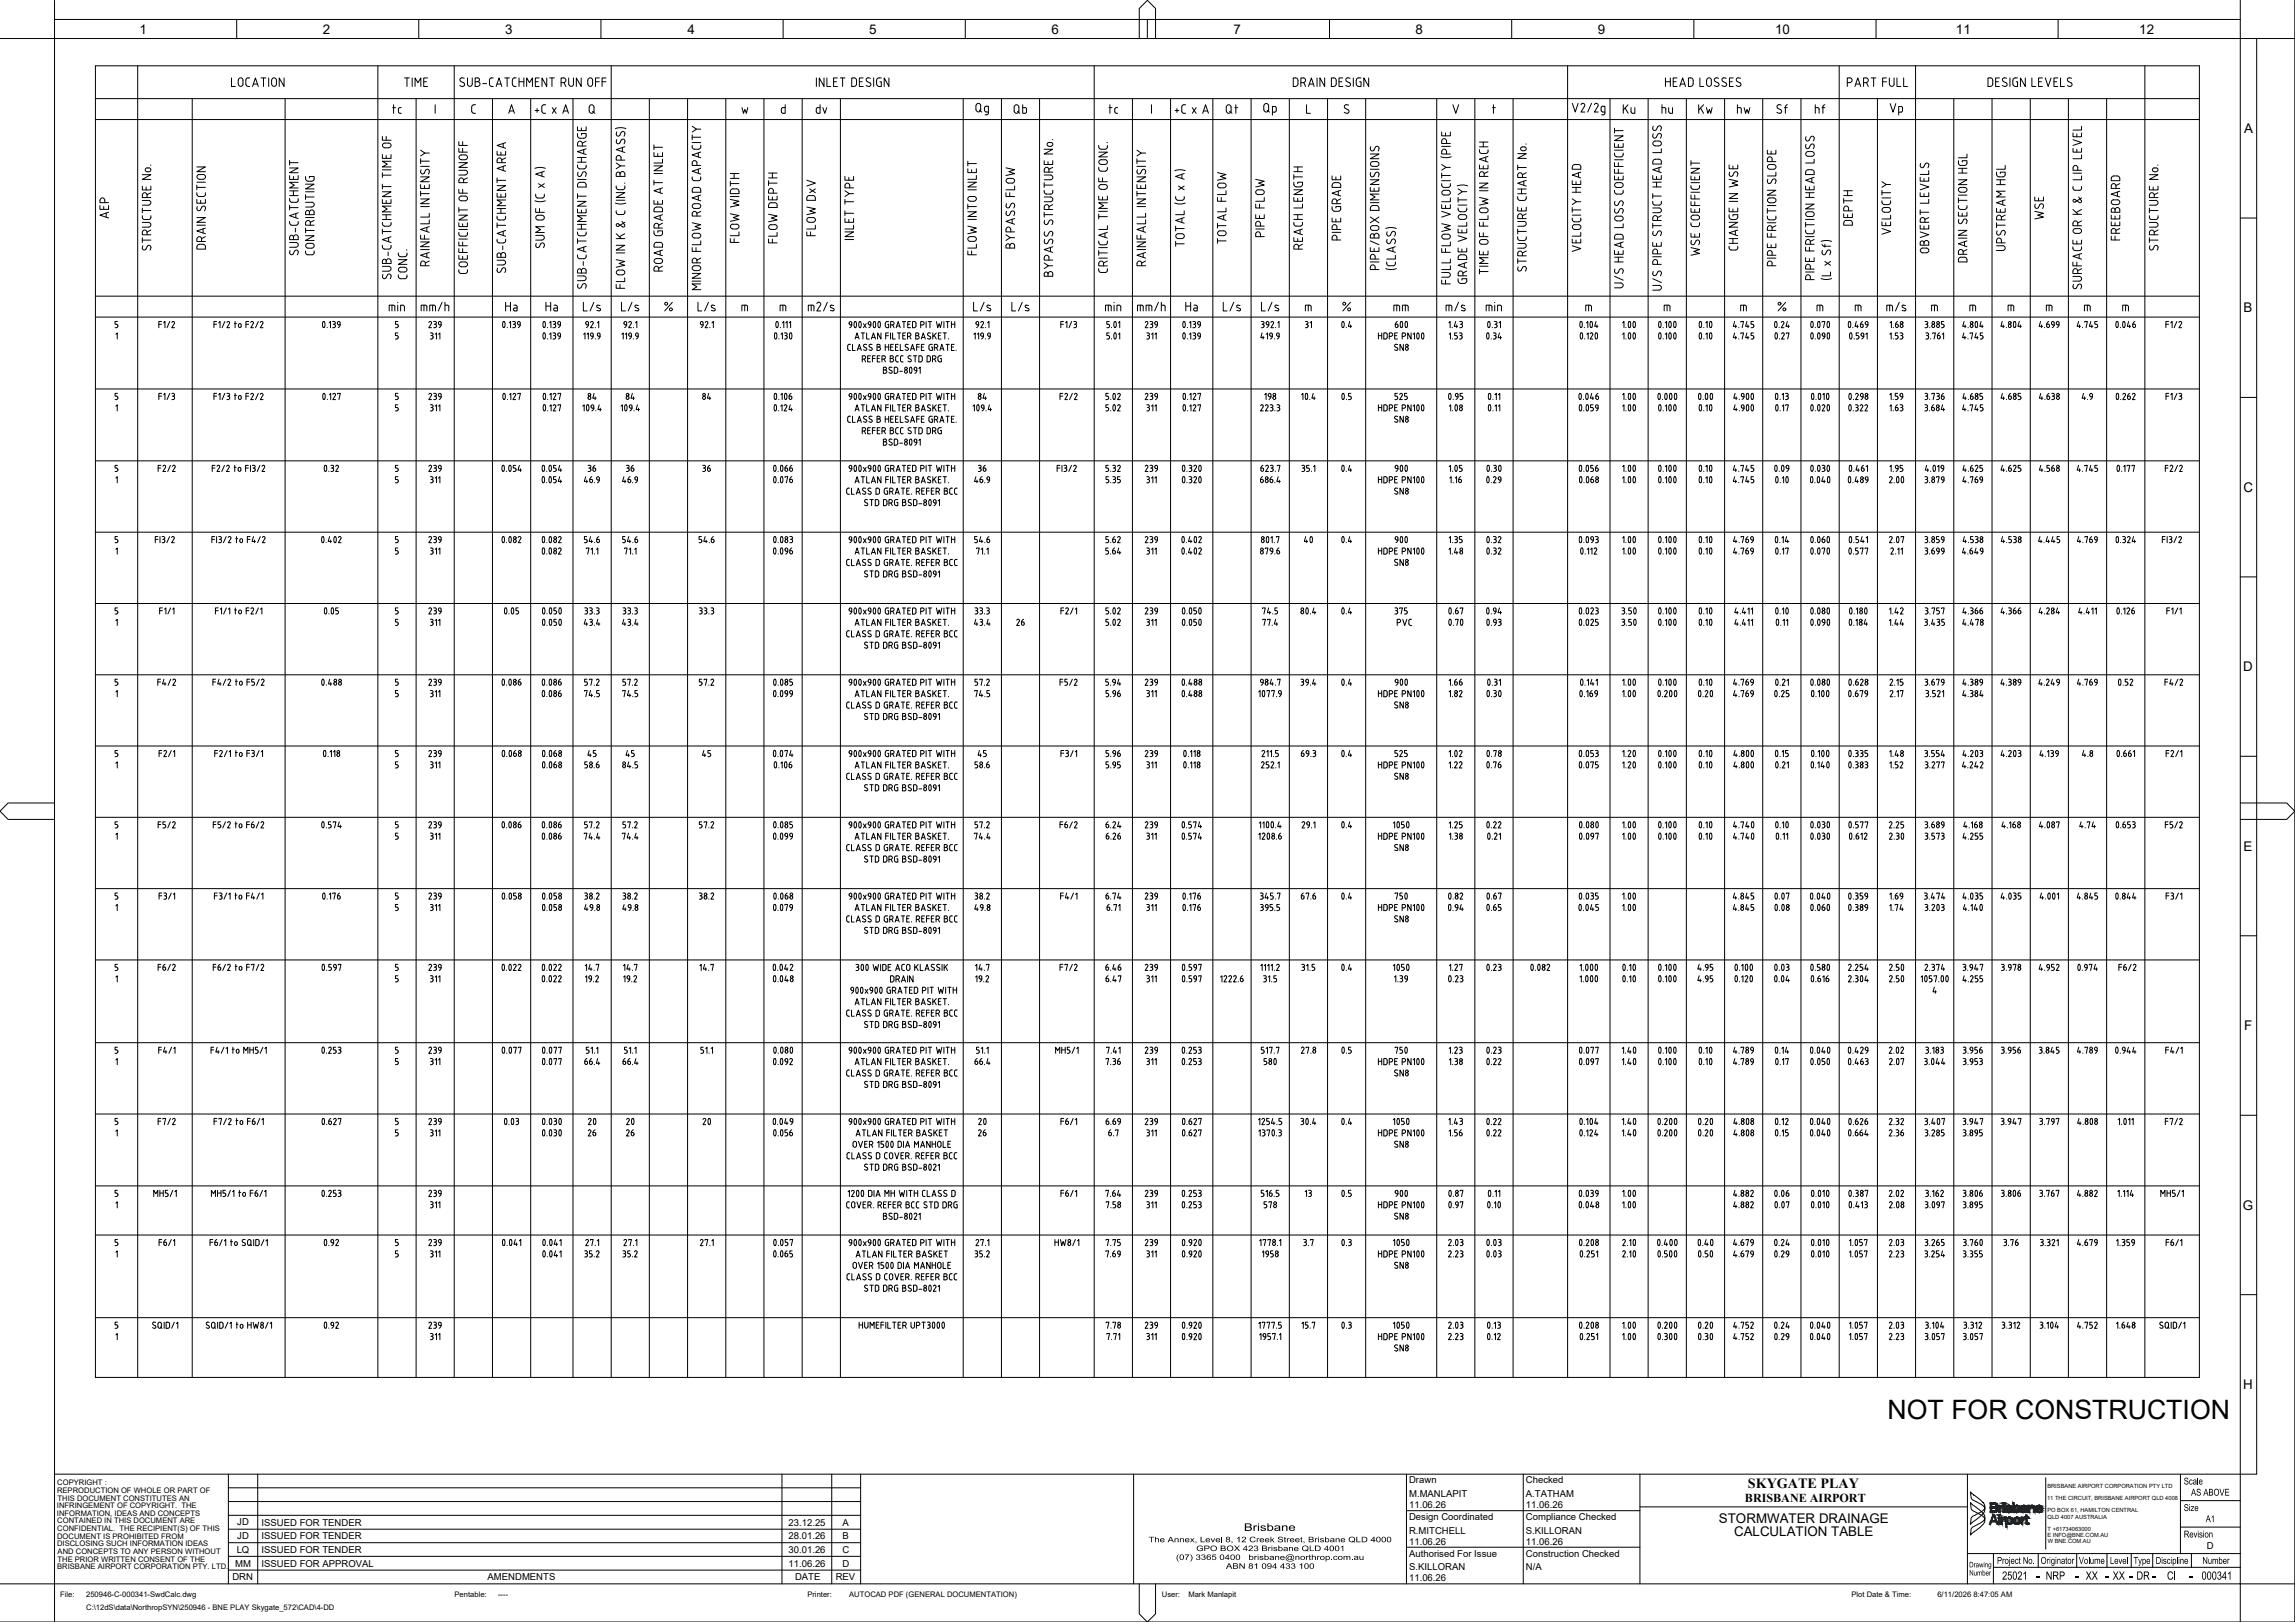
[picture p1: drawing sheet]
<svg xmlns="http://www.w3.org/2000/svg" width="841mm" height="594mm" viewBox="0 0 841 594" stroke-linecap="round" stroke-linejoin="round" font-family="sans-serif">
<defs><g id="words">
<text font-size="9.8" x="691.7" y="519.9">NOT FOR CONSTRUCTION</text>
<g font-size="9.7">
<text x="648.1" y="44.4">Sf</text>
<text x="690" y="117.1">m/s</text>
</g>
<g font-size="7.9">
<text x="356.3" y="43.4">Qg</text>
<text x="461.8" y="43.4">Qp</text>
<text x="691.4" y="43.4">Vp</text>
<text x="487.2" y="122.1">0.4</text>
<text x="487.2" y="148.5">0.5</text>
<text x="487.2" y="175">0.4</text>
<text x="475.5" y="201.1">40</text>
<text x="487.2" y="201.1">0.4</text>
<text x="114.3" y="227.2">0.05</text>
<text x="180.3" y="227.2">0.05</text>
<text x="487.2" y="227.2">0.4</text>
<text x="487.2" y="253.3">0.4</text>
<text x="487.2" y="279.4">0.4</text>
<text x="487.2" y="305.5">0.4</text>
<text x="487.2" y="331.6">0.4</text>
<text x="487.2" y="357.7">0.4</text>
<text x="487.2" y="388.1">0.5</text>
<text x="180.3" y="414.2">0.03</text>
<text x="255.1" y="414.2">20</text>
<text x="487.2" y="414.2">0.4</text>
<text x="487.2" y="488.6">0.3</text>
</g>
<g font-size="7.5">
<text x="487.2" y="440.3">0.5</text>
<text x="487.2" y="458.3">0.3</text>
</g>
<g font-size="6.6">
<text x="83.6" y="32.8">LOCATION</text>
<text x="147.1" y="32.8">TIME</text>
<text x="675.6" y="32.8">PART FULL</text>
<text x="142.5" y="42.7">tc</text>
<text x="194.7" y="42.7">+C x A</text>
<text x="297.7" y="42.7">dv</text>
<text x="370.4" y="42.7">Qb</text>
<text x="405.3" y="42.7">tc</text>
<text x="429.3" y="42.7">+C x A</text>
<text x="448" y="42.7">Qt</text>
<text x="593.7" y="42.7">Ku</text>
<text x="607.8" y="42.7">hu</text>
<text x="621.2" y="42.7">Kw</text>
<text x="635.4" y="42.7">hw</text>
<text x="663.9" y="42.7">hf</text>
<text x="40.6" y="81.1" transform="rotate(-90 40.6 81.1)">AEP</text>
<text x="679.8" y="84" transform="rotate(-90 679.8 84)">DEPTH</text>
<text x="271.6" y="90" transform="rotate(-90 271.6 90)">FLOW WIDTH</text>
<text x="299.9" y="87.5" transform="rotate(-90 299.9 87.5)">FLOW DxV</text>
<text x="313.6" y="88.9" transform="rotate(-90 313.6 88.9)">INLET TYPE</text>
<text x="464.3" y="87.8" transform="rotate(-90 464.3 87.8)">PIPE FLOW</text>
<text x="492.1" y="89.3" transform="rotate(-90 492.1 89.3)">PIPE GRADE</text>
<text x="693.6" y="87.1" transform="rotate(-90 693.6 87.1)">VELOCITY</text>
<text x="777.9" y="89.3" transform="rotate(-90 777.9 89.3)">FREEBOARD</text>
<text x="285.8" y="90.3" transform="rotate(-90 285.8 90.3)">FLOW DEPTH</text>
<text x="358.8" y="94.5" transform="rotate(-90 358.8 94.5)">FLOW INTO INLET</text>
<text x="450.1" y="90.3" transform="rotate(-90 450.1 90.3)">TOTAL FLOW</text>
<text x="478.4" y="92.4" transform="rotate(-90 478.4 92.4)">REACH LENGTH</text>
<text x="580.3" y="93.5" transform="rotate(-90 580.3 93.5)">VELOCITY HEAD</text>
<text x="172.2" y="101.2" transform="rotate(-90 172.2 101.2)">COEFFICIENT OF RUNOFF</text>
<text x="243.8" y="100.5" transform="rotate(-90 243.8 100.5)">ROAD GRADE AT INLET</text>
<text x="546.1" y="101.6" transform="rotate(-90 546.1 101.6)">TIME OF FLOW IN REACH</text>
<text x="141.5" y="115">min</text>
<text x="153.1" y="115">mm/h</text>
<text x="184.1" y="115">Ha</text>
<text x="199" y="115">Ha</text>
<text x="403.9" y="115">min</text>
<text x="415.6" y="115">mm/h</text>
<text x="433.2" y="115">Ha</text>
<text x="543.3" y="115">min</text>
</g>
<text font-size="6.2" x="257.5" y="107.2" transform="rotate(-90 257.5 107.2)">MINOR FLOW ROAD CAPACITY</text>
<g font-size="5.7">
<text x="256.1" y="173.9">36</text>
<text x="255.1" y="200">54.6</text>
<text x="732" y="226.1">4.366</text>
<text x="371.5" y="230.4">26</text>
<text x="387.3" y="304.4">F6/2</text>
<text x="56.8" y="356.7">F6/2</text>
<text x="55" y="439.6">MH5/1</text>
<text x="477" y="439.6">13</text>
<text x="790.6" y="439.6">MH5/1</text>
<text x="385.2" y="457.6">HW8/1</text>
<text x="733.1" y="457.6">3.76</text>
</g>
<g font-size="5.5">
<text x="746.1" y="578.8">-</text>
<text x="760.2" y="578.8">-</text>
<text x="771.3" y="578.8">-</text>
<text x="780.2" y="578.8">-</text>
<text x="788.4" y="578.8">-</text>
<text x="802.3" y="578.8">-</text>
</g>
<g font-size="5.3">
<text x="270.6" y="42.7">w</text>
<text x="270.6" y="115">m</text>
<text x="284.7" y="115">m</text>
<text x="477.3" y="115">m</text>
<text x="509.4" y="115">mm</text>
<text x="580" y="115">m</text>
<text x="608.5" y="115">m</text>
<text x="636.8" y="115">m</text>
<text x="678.7" y="115">m</text>
<text x="706.6" y="115">m</text>
<text x="720.7" y="115">m</text>
<text x="734.5" y="115">m</text>
<text x="748.6" y="115">m</text>
<text x="762.7" y="115">m</text>
<text x="776.8" y="115">m</text>
<text x="481.5" y="121.4" transform="rotate(-90 481.5 121.4)">31</text>
<text x="57.1" y="147.5">F1/3</text>
<text x="256.1" y="147.5">84</text>
<text x="387.3" y="147.5">F2/2</text>
<text x="746.1" y="147.5">4.638</text>
<text x="761.6" y="147.5">4.9</text>
<text x="792.7" y="147.5">F1/3</text>
<text x="56.8" y="173.9">F2/2</text>
<text x="759.9" y="173.9">4.745</text>
<text x="792.3" y="173.9">F2/2</text>
<text x="745.8" y="200">4.445</text>
<text x="56.4" y="252.2">F4/2</text>
<text x="387.3" y="252.2">F5/2</text>
<text x="745.8" y="252.2">4.249</text>
<text x="792" y="252.2">F4/2</text>
<text x="57.1" y="278.3">F2/1</text>
<text x="256.1" y="278.3">45</text>
<text x="387.7" y="278.3">F3/1</text>
<text x="792.7" y="278.3">F2/1</text>
<text x="56.8" y="304.4">F5/2</text>
<text x="760.9" y="304.4">4.74</text>
<text x="792.3" y="304.4">F5/2</text>
<text x="57.1" y="330.6">F3/1</text>
<text x="387.3" y="330.6">F4/1</text>
<text x="475.5" y="330.6">67.6</text>
<text x="759.9" y="330.6">4.845</text>
<text x="792.7" y="330.6">F3/1</text>
<text x="387.3" y="356.7">F7/2</text>
<text x="746.1" y="356.7">4.952</text>
<text x="56.8" y="387">F4/1</text>
<text x="385.6" y="387">MH5/1</text>
<text x="759.9" y="387">4.789</text>
<text x="792.3" y="387">F4/1</text>
<text x="56.8" y="413.1">F7/2</text>
<text x="387.7" y="413.1">F6/1</text>
<text x="732" y="413.1">3.947</text>
<text x="792.3" y="413.1">F7/2</text>
</g>
<text font-size="5.2" x="640.5" y="545.1">SKYGATE PLAY</text>
<g font-size="4.9">
<text x="51.1" y="12.4">1</text>
<text x="118.3" y="12.4">2</text>
<text x="185.1" y="12.3">3</text>
<text x="252" y="12.4">4</text>
<text x="318.6" y="12.3">5</text>
<text x="385.4" y="12.3">6</text>
<text x="452.1" y="12.4">7</text>
<text x="518.8" y="12.3">8</text>
<text x="585.5" y="12.3">9</text>
<text x="650.5" y="12.3">10</text>
<text x="716.8" y="12.4">11</text>
<text x="784" y="12.4">12</text>
<text x="822.4" y="48.7">A</text>
<text x="822.2" y="114.4">B</text>
<text x="822.1" y="180.2">C</text>
<text x="822.1" y="245.9">D</text>
<text x="822.2" y="311.6">E</text>
<text x="822.4" y="377.4">F</text>
<text x="821.9" y="443.1">G</text>
<text x="822" y="508.8">H</text>
<text x="629.9" y="557.7">STORMWATER DRAINAGE</text>
<text x="635.5" y="562.7">CALCULATION TABLE</text>
</g>
<g font-size="4.7">
<text x="733.7" y="578.6">25021</text>
<text x="749.7" y="578.6">NRP</text>
<text x="764.3" y="578.6">XX</text>
<text x="774.2" y="578.6">XX</text>
<text x="783" y="578.6">DR</text>
<text x="794.1" y="578.6">CI</text>
<text x="806.8" y="578.6">000341</text>
</g>
<text font-size="4.4" x="639.5" y="550.3">BRISBANE AIRPORT</text>
<text font-size="4.3" x="455.8" y="560.7">Brisbane</text>
<g font-size="4">
<text x="44.1" y="125.2" transform="rotate(-90 44.1 125.2)">5 1</text>
<text x="146.8" y="125.2" transform="rotate(-90 146.8 125.2)">5 5</text>
<text x="44.1" y="151.7" transform="rotate(-90 44.1 151.7)">5 1</text>
<text x="146.8" y="151.7" transform="rotate(-90 146.8 151.7)">5 5</text>
<text x="44.1" y="178.2" transform="rotate(-90 44.1 178.2)">5 1</text>
<text x="146.8" y="178.2" transform="rotate(-90 146.8 178.2)">5 5</text>
<text x="44.1" y="204.3" transform="rotate(-90 44.1 204.3)">5 1</text>
<text x="146.8" y="204.3" transform="rotate(-90 146.8 204.3)">5 5</text>
<text x="44.1" y="230.4" transform="rotate(-90 44.1 230.4)">5 1</text>
<text x="146.8" y="230.4" transform="rotate(-90 146.8 230.4)">5 5</text>
<text x="44.1" y="256.5" transform="rotate(-90 44.1 256.5)">5 1</text>
<text x="146.8" y="256.5" transform="rotate(-90 146.8 256.5)">5 5</text>
<text x="44.1" y="282.6" transform="rotate(-90 44.1 282.6)">5 1</text>
<text x="146.8" y="282.6" transform="rotate(-90 146.8 282.6)">5 5</text>
<text x="44.1" y="308.7" transform="rotate(-90 44.1 308.7)">5 1</text>
<text x="146.8" y="308.7" transform="rotate(-90 146.8 308.7)">5 5</text>
<text x="44.1" y="334.8" transform="rotate(-90 44.1 334.8)">5 1</text>
<text x="146.8" y="334.8" transform="rotate(-90 146.8 334.8)">5 5</text>
<text x="44.1" y="360.9" transform="rotate(-90 44.1 360.9)">5 1</text>
<text x="146.8" y="360.9" transform="rotate(-90 146.8 360.9)">5 5</text>
<text x="44.1" y="391.2" transform="rotate(-90 44.1 391.2)">5 1</text>
<text x="146.8" y="391.2" transform="rotate(-90 146.8 391.2)">5 5</text>
<text x="44.1" y="417.3" transform="rotate(-90 44.1 417.3)">5 1</text>
<text x="146.8" y="417.3" transform="rotate(-90 146.8 417.3)">5 5</text>
<text x="44.1" y="443.8" transform="rotate(-90 44.1 443.8)">5 1</text>
<text x="44.1" y="461.8" transform="rotate(-90 44.1 461.8)">5 1</text>
<text x="146.8" y="461.8" transform="rotate(-90 146.8 461.8)">5 5</text>
<text x="44.1" y="491.8" transform="rotate(-90 44.1 491.8)">5 1</text>
</g>
<g font-size="3.9">
<text x="800.3" y="543.7">Scale</text>
<text x="802.9" y="547.8">AS ABOVE</text>
<text x="800.3" y="553.4">Size</text>
<text x="808.3" y="557.5">A1</text>
<text x="800.3" y="563.1">Revision</text>
<text x="731.8" y="572.8">Project No.</text>
<text x="747.8" y="572.8">Originator</text>
<text x="761.8" y="572.8">Volume</text>
<text x="773.2" y="572.8">Level</text>
<text x="781.9" y="572.8">Type</text>
<text x="790" y="572.8">Discipline</text>
<text x="807.1" y="572.8">Number</text>
</g>
<g font-size="3.5">
<text x="516.4" y="543.3">Drawn</text>
<text x="559.2" y="543.3">Checked</text>
<text x="516.4" y="548.3">M.MANLAPIT</text>
<text x="559.2" y="548.3">A.TATHAM</text>
<text x="516.4" y="556.7">Design Coordinated</text>
<text x="516.4" y="552.3">11.06.26</text>
<text x="559.2" y="556.7">Compliance Checked</text>
<text x="559.2" y="552.3">11.06.26</text>
<text x="87" y="563.8">JD</text>
<text x="87" y="558.7">JD</text>
<text x="95.8" y="563.7">ISSUED FOR TENDER</text>
<text x="95.8" y="558.8">ISSUED FOR TENDER</text>
<text x="289" y="563.7">28.01.26</text>
<text x="289" y="558.8">23.12.25</text>
<text x="308.8" y="563.7">B</text>
<text x="308.8" y="558.8">A</text>
<text x="516.4" y="561.7">R.MITCHELL</text>
<text x="559.2" y="561.7">S.KILLORAN</text>
<text x="86.7" y="568.8">LQ</text>
<text x="95.8" y="568.8">ISSUED FOR TENDER</text>
<text x="289" y="568.8">30.01.26</text>
<text x="308.7" y="568.8">C</text>
<text x="516.4" y="565.7">11.06.26</text>
<text x="559.2" y="565.7">11.06.26</text>
<text x="808.7" y="567.2">D</text>
<text x="86.1" y="573.8">MM</text>
<text x="95.8" y="573.8">ISSUED FOR APPROVAL</text>
<text x="289" y="573.8">11.06.26</text>
<text x="308.7" y="573.8">D</text>
<text x="516.4" y="570.1">Authorised For Issue</text>
<text x="516.4" y="575.1">S.KILLORAN</text>
<text x="559.2" y="570.1">Construction Checked</text>
<text x="559.2" y="575.1">N/A</text>
<text x="85.2" y="578.7">DRN</text>
<text x="178.7" y="578.7">AMENDMENTS</text>
<text x="291.3" y="578.7">DATE</text>
<text x="306.2" y="578.7">REV</text>
<text x="516.4" y="579.1">11.06.26</text>
</g>
<g font-size="3.1">
<text x="420.9" y="564.9">The Annex, Level 8, 12 Creek Street, Brisbane QLD 4000</text>
<text x="438.4" y="568.1">GPO BOX 423 Brisbane QLD 4001</text>
<text x="431" y="571.3">(07) 3365 0400</text>
<text x="449.3" y="574.6">ABN 81 094 433 100</text>
<text x="460.7" y="571.3">brisbane@northrop.com.au</text>
<text x="721.6" y="574.1">Drawing</text>
<text x="721.7" y="577.1">Number</text>
</g>
<g font-size="2.8">
<text x="21" y="544">COPYRIGHT :</text>
<text x="20.9" y="546.8">REPRODUCTION OF WHOLE OR PART OF</text>
<text x="21.1" y="549.6">THIS DOCUMENT CONSTITUTES AN</text>
<text x="20.9" y="552.4">INFRINGEMENT OF COPYRIGHT. THE</text>
<text x="20.9" y="555.2">INFORMATION, IDEAS AND CONCEPTS</text>
<text x="21" y="558">CONTAINED IN THIS DOCUMENT ARE</text>
<text x="20.9" y="563.6">DOCUMENT IS PROHIBITED FROM</text>
<text x="21" y="560.8">CONFIDENTIAL. THE RECIPIENT(S) OF THIS</text>
<text x="20.9" y="566.4">DISCLOSING SUCH INFORMATION IDEAS</text>
<text x="21.1" y="569.2">AND CONCEPTS TO ANY PERSON WITHOUT</text>
<text x="21" y="574.8">BRISBANE AIRPORT CORPORATION PTY. LTD.</text>
<text x="21.1" y="572">THE PRIOR WRITTEN CONSENT OF THE</text>
<text x="22.1" y="584.9">File:</text>
<text x="31.6" y="584.9">250946-C-000341-SwdCalc.dwg</text>
<text x="166.6" y="584.9">Pentable:</text>
<text x="182.5" y="584.9">----</text>
<text x="295.9" y="584.9">Printer:</text>
<text x="311.2" y="584.9">AUTOCAD PDF (GENERAL DOCUMENTATION)</text>
<text x="425.8" y="584.9">User:</text>
<text x="435.5" y="584.9">Mark Manlapit</text>
<text x="678.5" y="584.9">Plot Date &amp; Time:</text>
<text x="710" y="584.9">6/11/2026 8:47:05 AM</text>
<text x="31.6" y="589.6">C:\12dS\data\NorthropSYN\250946 - BNE PLAY Skygate_572\CAD\4-DD</text>
</g>
<g font-size="2.1">
<text x="750.3" y="545">BRISBANE AIRPORT CORPORATION PTY LTD</text>
<text x="750.2" y="549.5">11 THE CIRCUIT, BRISBANE AIRPORT QLD 4008</text>
<text x="750.3" y="553.9">PO BOX 61, HAMILTON CENTRAL</text>
<text x="750.4" y="556.2">QLD 4007 AUSTRALIA</text>
<text x="750.3" y="563">E INFO@BNE.COM.AU</text>
<text x="750.4" y="560.7">T +61734063000</text>
<text x="750.4" y="565.2">W BNE.COM.AU</text>
</g>
</g></defs>
<!-- layer: SWD Calc Table(1.2.1)|XREF -->
<g fill="none" stroke="#000" stroke-width=".37">
<path d="M35 24.1h771v480.4h-771zM35 36.1h771M50.5 24.1v480.4M70.4 36.1v468.4M104.5 36.1v468.4M138.5 24.1v480.4M152.5 36.1v468.4M159.5 38.4v3.1M166.5 24.1v480.4M168.5 31.3l1.1 .4M170.1 28.7a.84 .84 0 0 0-1.2-.1 .84 .84 0 0 0 0 1.2l1 .5a.69 .69 0 0 1 .3 .8 .69 .69 0 0 1-.6 .5M171.3 28.5v2.3a.87 .87 0 0 0 .9 .8 .87 .87 0 0 0 .9-.8v-2.3"/>
<path d="M172.8 39.2v1.5M173.7 38.4h.5M173.7 38.4l-.6 .2-.2 .6M174.1 29.9h.9M175 28.5h-.9v3.2h.9M175 28.5a.7 .7 0 0 1 .7 .7 .7 .7 0 0 1-.7 .7 .87 .87 0 0 1 .9 .9 .87 .87 0 0 1-.9 .8M176.9 30.6h1.4M180.1 31.7h.7M180.1 28.5h.7M180.1 28.5l-.5 .2-.2 .6v1.9l.7 .4M180.5 36.1v468.4M181.8 31.7l1.1-3.2 1 3.2"/>
<path d="M182.1 30.8h1.5M185 28.5h1.7M185.8 28.5v3.2M187.7 29.3v1.6M187.8 30.9l.2 .5 .6 .2M188.6 31.7h.5M188.6 28.5h.5M188.6 28.5l-.6 .2-.2 .6M190.2 29.9h1.8M190.2 28.5v3.2M192 28.5v3.2M193 31.7v-3.2l1.1 1.8 1-1.8v3.2"/>
<path d="M194.5 36.1v468.4M196.2 29.9h1M197.6 28.5h-1.4v3.2h1.4M200.4 28.5v3.2l-1.8-3.2v3.2M201.4 28.5h1.8M202.3 28.5v3.2M205.6 30.3h.9M206.5 28.5h-.9v3.2M206.5 28.5a.87 .87 0 0 1 .9 .9 .87 .87 0 0 1-.9 .8M206.7 30.3l.6 1.4M208.4 28.5v2.3a.87 .87 0 0 0 .9 .8 .87 .87 0 0 0 .9-.8l-.1-2.3M210 36.1v468.4"/>
<path d="M213 28.5v3.2l-1.8-3.2v3.2M215.4 29.4v1.4M215.4 29.4a.87 .87 0 0 1 .9-.9 .87 .87 0 0 1 .9 .9v1.4a.87 .87 0 0 1-.9 .8 .87 .87 0 0 1-.9-.8M215.9 39.3v1.3a.87 .87 0 0 0 .9 .9 .87 .87 0 0 0 .9-.9v-1.3M215.9 39.2a.87 .87 0 0 1 .9-.8 .87 .87 0 0 1 .9 .8M218.2 29.9h1.4M219.6 28.5h-1.4v3.2M220.6 29.9h1.5M222.1 28.5h-1.5v3.2M224 24.1v480.4M238 36.1v468.4M252 36.1v468.4"/>
<path d="M266 36.1v468.4M280 36.1v468.4M287.7 38.4v3.1h-1l-.4-.6M287.7 39.4l-1.2 .2-.2 1.3M294 36.1v468.4M299.2 28.5v3.2M302 28.5v3.2l-1.8-3.2v3.2M303 28.5v3.2h1.4M305.5 29.9h1M306.9 28.5h-1.4v3.2h1.4M307.9 28.5h1.8M308 36.1v468.4"/>
<path d="M308.8 28.5v3.2M312.9 28.5h-.8v3.2h.8M312.9 28.5a.89 .89 0 0 1 1 1v1.2a.95 .95 0 0 1-1 .9M314.9 29.9h1.1M316.3 28.5h-1.4v3.2h1.4M317.4 31.3l1.1 .4M317.8 29.9l1 .4a.7 .7 0 0 1 .3 .8 .7 .7 0 0 1-.6 .5M319 28.7a.83 .83 0 0 0-1.3-.1 .83 .83 0 0 0 .1 1.2M320.2 28.5v3.2M321.2 29.4v1.4M321.3 30.8l.2 .6 .6 .2M322.1 28.5h.9"/>
<path d="M322.1 28.5l-.6 .3-.2 .6M322.5 29.9h.5v1.8h-.9M325.8 28.5v3.2l-1.8-3.2v3.2M353 36.1v468.4M367 36.1v468.4M381 36.1v468.4M401 24.1v480.4M415 36.1v468.4M422 38.4v3.1M429 36.1v468.4M444.5 36.1v468.4M458.5 36.1v468.4"/>
<path d="M472.5 36.1v468.4M474.7 28.5h-.8v3.2h.8M474.7 28.5a.95 .95 0 0 1 1 1v1.2a.95 .95 0 0 1-1 .9M476.7 30.3h.9M477.6 28.5h-.9v3.2M477.6 28.5a.87 .87 0 0 1 .9 .9 .87 .87 0 0 1-.9 .8M477.8 30.3l.7 1.4M478.8 38.4v3.1h1.4M479.5 31.7l1.1-3.2 1 3.2M479.8 30.8h1.5M482.6 28.5v3.2M485.4 28.5v3.2l-1.7-3.2v3.2"/>
<path d="M486.5 36.1v468.4M488.7 28.5h-.8v3.2h.8M488.7 28.5a.95 .95 0 0 1 1 1v1.2a.95 .95 0 0 1-1 .9M490.7 29.9h1M492.1 28.5h-1.4v3.2h1.4M493.2 31.3l1 .4M493.3 38.3l.9 .2M493.3 38.4a.7 .7 0 0 0-.6 .5 .7 .7 0 0 0 .3 .8l1 .5a.8 .8 0 0 1 .1 1.2 .8 .8 0 0 1-1.2-.1l-.3-.2M494.7 28.7a.83 .83 0 0 0-1.2-.1 .83 .83 0 0 0 .1 1.2l.9 .5a.69 .69 0 0 1 .4 .8 .69 .69 0 0 1-.7 .5M495.9 28.5v3.2M497.9 28.5h.9M497.9 28.5l-.6 .3a2.45 2.45 0 0 0-.2 2.3l.8 .5"/>
<path d="M498.2 29.9h.6v1.8h-.9M500.5 36.1v468.4M501.6 28.5v3.2l-1.8-3.2v3.2M526.5 36.1v468.4M532.4 38.4l1.1 3.1 1-3.1M540.5 36.1v468.4M546.9 39.4h1.1M547.3 38.4v3.1M554.5 36.1v468.4M574.5 24.1v480.4M576.2 37.9l1.1 3.1 1-3.1M579.4 38.4a.72 .72 0 0 1 .9-.5 .72 .72 0 0 1 .4 1l-1.3 2.1h1.4"/>
<path d="M583.2 37.9l-1.4 3.1M584.3 38.4a.72 .72 0 0 1 .9-.5 .72 .72 0 0 1 .4 1M585.6 38.9l-1.3 2.1h1.4M587.3 38.9h.8v2.6M587.4 38.9l-.7 .6 .1 1.1 .6 .4M590 36.1v468.4M604 36.1v468.4M610.3 29.9h1.8M610.3 28.5v3.2M612.1 28.5v3.2M613.2 29.9h1M614.6 28.5h-1.4v3.2h1.4"/>
<path d="M615.6 31.7l1-3.2 1.1 3.2M615.9 30.8h1.5M618 36.1v468.4M619.5 28.5h-.8v3.2h.8M619.5 28.5a.95 .95 0 0 1 1 1v1.2a.95 .95 0 0 1-1 .9M622.9 28.5v3.2h1.4M625.4 29.4v1.4M625.4 29.4a.87 .87 0 0 1 .9-.9 .87 .87 0 0 1 .9 .9M625.4 30.8a.87 .87 0 0 0 .9 .8 .87 .87 0 0 0 .9-.8M627.1 29.4v1.4M628.2 31.3l1.1 .4M629.8 28.7a.83 .83 0 0 0-1.2-.1 .83 .83 0 0 0 0 1.2l.9 .5a.68 .68 0 0 1 .4 .8 .68 .68 0 0 1-.6 .5"/>
<path d="M631 31.3l1.1 .4M631.4 29.9l1 .4a.7 .7 0 0 1 .3 .8 .7 .7 0 0 1-.6 .5M632 36.1v468.4M632.6 28.7a.83 .83 0 0 0-1.3-.1 .83 .83 0 0 0 .1 1.2M633.8 29.9h1M635.2 28.5h-1.4v3.2h1.4M636.3 31.3l1 .4M636.9 28.5l.9 .2M637 28.5a.7 .7 0 0 0-.7 .5 .7 .7 0 0 0 .4 .8l.9 .5a.69 .69 0 0 1 .4 .8 .69 .69 0 0 1-.7 .5M646 36.1v468.4M660 36.1v468.4M674 24.1v480.4"/>
<path d="M688 36.1v468.4M702 24.1v480.4M716 36.1v468.4M729.3 28.5h-.8v3.2h.8M729.3 28.5a.89 .89 0 0 1 .9 1l.1 1.2a.95 .95 0 0 1-1 .9M730 36.1v468.4M731.3 29.9h1.1M732.7 28.5h-1.4v3.2h1.4M733.8 31.3l1 .4M734.1 29.9l1.1 .4a.7 .7 0 0 1 .3 .8 .7 .7 0 0 1-.7 .5M735.4 28.7a.83 .83 0 0 0-1.3-.1 .83 .83 0 0 0 .1 1.2M736.6 28.5v3.2"/>
<path d="M737.6 29.4v1.4M737.7 30.8l.2 .6 .6 .2M738.5 28.5h.9M738.5 28.5l-.6 .3-.2 .6M738.8 29.9h.6v1.8h-.9M742.2 28.5v3.2l-1.8-3.2v3.2M744 36.1v468.4M744.6 28.5v3.2h1.4M747.1 29.9h1M748.5 28.5h-1.4v3.2h1.4M749.5 28.5l1.1 3.2 1-3.2M752.7 29.9h1"/>
<path d="M754.1 28.5h-1.4v3.2h1.4M755.1 28.5v3.2h1.4M757.6 31.3l1 .4M757.9 29.9l1.1 .4a.7 .7 0 0 1 .3 .8 .7 .7 0 0 1-.7 .5M758 36.1v468.4M759.2 28.7a.83 .83 0 0 0-1.3-.1 .83 .83 0 0 0 .1 1.2M772 36.1v468.4M786 24.1v480.4M35 43.8h771M106.1 58.7v1.8M106.1 59.6h3.2M140.1 56.6v1.4h3.2v-1.4"/>
<path d="M140.1 50v1.4h3.2M141.5 50v1.4M141.5 57v1M142.4 52.4h-1.4a.87 .87 0 0 0-.8 .8 .87 .87 0 0 0 .8 .9l1.4 .1M142.4 52.4a.87 .87 0 0 1 .9 .8 .87 .87 0 0 1-.9 .9M143.3 59.1h-3.2l1.8 1-1.8 1h3.2M154.1 55l1.6 1.1-1.6 1M154.1 58.1v1.8M154.1 59h3.2M155.7 56.1h1.6M172.9 40.7l.2 .6 .6 .2M173.7 41.5h.5"/>
<path d="M182.2 55.4v1.4h3.1v-1.4M183.6 55.7v1.1M183.9 59.6v-.9a.87 .87 0 0 0-.9-.9 .87 .87 0 0 0-.8 .9v.9h3.1M184.4 52.5v1.5M185.3 52.3l-3.1 1 3.1 1M185.3 57.8l-1.4 .7M186.4 41.5l1.1-3.1 1 3.1M186.7 40.7h1.5M211.6 46.5v1.4h3.2v-1.4M211.6 48.9v.9M211.6 59.4h3.2M211.6 57.7h3.2"/>
<path d="M211.7 49.8l.2 .6 .6 .2h1.8l.5-.8M213.1 49.5v-.6h1.7v.9M213.1 46.8v1.1M213.1 57.7v1.7M213.4 53.5v-.9a.89 .89 0 0 0-.9-.9 .89 .89 0 0 0-.9 .9v.9h3.2M213.9 54.8v1.5M214.8 54.5l-3.2 1.1 3.2 1M214.8 51.7l-1.4 .7M217.1 40.8l.9 .7M225.5 47.1l2.2-.3 1.7 .3M225.8 59.7l1.6 1.1-1.6 1M226 51.1l-.2 .9"/>
<path d="M226 48.3a.84 .84 0 0 0-.1 1.2 .84 .84 0 0 0 1.3 0l.4-1a.72 .72 0 0 1 .8-.3 .72 .72 0 0 1 .6 .6M227.6 58.6v-.8a.89 .89 0 0 0-.9-.9 .89 .89 0 0 0-.9 .9v.8h3.2M228.1 54.1v1.5M229 51.6a.72 .72 0 0 0-.6-.6 .72 .72 0 0 0-.8 .3l-.4 1a.7 .7 0 0 1-.8 .4 .7 .7 0 0 1-.6-.7M229 53.7l-3.2 1.1 3.2 1.1M229 51.6l-.3 1.1M229 48.8l-.3 1.1M382.7 58.9v1.4h3.1v-1.4M382.7 54.7h3.1l-3.1 1.7h3.1M384 59.2v1.1M384.4 52.2h.7M384.4 52.2a.7 .7 0 0 0-.7 .7 .7 .7 0 0 0 .7 .7h.7a.72 .72 0 0 0 .7-.7 .72 .72 0 0 0-.7-.7"/>
<path d="M385.6 51.2h.2M402.6 55.7h3.2l-3.2 1.8h3.2M402.6 53.3l.1 .8 .8 .5M403.4 54.7h1.6M403.5 58.5h1.4M403.5 58.5a.87 .87 0 0 0-.8 .8 .87 .87 0 0 0 .8 .9M404.9 58.5a.87 .87 0 0 1 .9 .8 .87 .87 0 0 1-.9 .9M405.6 52.2h.2M405.8 53.3l-.1 .8-.7 .5M416.6 55l1.6 1.1-1.6 1M416.6 59h3.2M416.6 58.1v1.8"/>
<path d="M418.2 56.1h1.6M502.2 56.4h3.1l-3.1 1.7h3.1M502.2 54.6a.7 .7 0 0 0 .5 .7 .7 .7 0 0 0 .8-.4M502.3 53.7l-.1 .9M502.5 59.5l2-.3a.87 .87 0 0 1 .8 .9 .87 .87 0 0 1-.9 .8l-1.9-.2-.3-.6zM503.5 55l.5-1.1a.82 .82 0 0 1 1.2-.1 .82 .82 0 0 1 0 1.3l-.2 .2M528 57.4l2.2 .3 1.6-.3M528.3 48.4v1.4h3.2v-1.4M528.3 53.6h3.2M529.7 48.7v1.1M530.1 56.4v-.9a.89 .89 0 0 0-.9-.9 .89 .89 0 0 0-.9 .9v.9h3.2M530.1 52.5v-.9a.89 .89 0 0 0-.9-.8 .89 .89 0 0 0-.9 .9v.8h3.2"/>
<path d="M556.2 56.3h3.1l-3.1 1.7h3.1M557.9 55.2h.7M557.9 55.2a.7 .7 0 0 1-.7-.7 .7 .7 0 0 1 .7-.7h.7a.68 .68 0 0 1 .7 .7 .68 .68 0 0 1-.7 .7M559.1 52.8h.2M587.3 41h.8M588.1 41.4l-.3 .6-.9 .1M591.7 59.6v1.4h3.1M591.7 56.1l.1 .8 .7 .6 1.8-.1 .5-.5v-.8M591.7 52.5v1.4h3.1v-1.4M591.7 49.8h3.1l-3.1 1.7h3.1M591.7 58.5h3.1M591.7 47v1.7"/>
<path d="M591.7 55h3.1M591.7 47.9h3.1M593 52.9v1M593 59.6v1.4M605.7 49.9a.7 .7 0 0 0 .5 .7 .7 .7 0 0 0 .8-.4l.5-1a.82 .82 0 0 1 1.2-.1 .82 .82 0 0 1-.1 1.3l-.1 .2M605.8 49l-.1 .9M605.8 46.2a.84 .84 0 0 0-.1 1.3 .84 .84 0 0 0 1.3-.1l.5-.9a.82 .82 0 0 1 1.2-.2 .82 .82 0 0 1-.1 1.3l-.1 .2M606 51.9l2-.2a.89 .89 0 0 1 .8 .9 .89 .89 0 0 1-.9 .8l-1.9-.3-.3-.6zM608.8 54.5v1.4h-3.1M608.8 59.3a.95 .95 0 0 0-.9-1l-1.9 .3-.3 1.5h3.1v-.8M619.7 58.9v1.7M619.7 59.7h3.1"/>
<path d="M647.7 58.3v.9h3.1M647.7 55v1.4h3.1v-1.4M647.7 58.3a.87 .87 0 0 1 .9-.9 .87 .87 0 0 1 .8 .9M649.1 55.3v1.1M649.4 58.3v.9M661.8 52.9l-.1 .8M661.8 50.1l-.1 .8M663.5 53.1l-.5 1a.7 .7 0 0 1-.8 .3 .7 .7 0 0 1-.5-.6M663.5 50.3l-.5 1a.7 .7 0 0 1-.8 .3 .7 .7 0 0 1-.5-.6M663.5 53.1a.81 .81 0 0 1 1.3-.1 .81 .81 0 0 1-.2 1.2l-.1 .3M663.5 50.3a.81 .81 0 0 1 1.3-.1 .81 .81 0 0 1-.2 1.2l-.1 .2M664 55.5h-1.4a.87 .87 0 0 0-.9 .9 .87 .87 0 0 0 .9 .8h1.4"/>
<path d="M664 55.5a.87 .87 0 0 1 .8 .9 .87 .87 0 0 1-.8 .8M664.8 58.3v1.4h-3.1M703.8 59.9a.84 .84 0 0 0 0 1.2 .84 .84 0 0 0 1.2 0M717.7 58.9l.2 1.4 2 .3 .8-.5 .1-1.2h-1.7v.5M720.8 56.4v1.4h-3.1M759.7 54.3v1.4h3.1v-1.4M759.7 51.2l3.1 1-3.1 1.1M759.7 48.7v1.4h3.1v-1.4M761.1 49.1v1M761.1 54.7v1M762.8 56.7v1.4h-3.1M762.8 46.2v1.4h-3.1"/>
<path d="M52.2 79v.9l.4 .4 1.9 .1 .7-.5 .1-.9M52.2 73.4h2.2a.87 .87 0 0 1 .9 .8 .87 .87 0 0 1-.9 .9l-2.2 .1M52.2 68.2v1.4h3.1v-1.4M52.2 64h3.1l-3.1 1.7h3.1M52.2 76.2v1.7M52.2 77.1h3.1M53.6 68.5v1.1M53.9 72.4v-.9a.87 .87 0 0 0-.9-.9 .87 .87 0 0 0-.8 .9v.9h3.1M53.9 61.5h.7M53.9 62.9h.7M53.9 61.5a.7 .7 0 0 0-.7 .7 .7 .7 0 0 0 .7 .7M54.6 61.5a.7 .7 0 0 1 .7 .7 .7 .7 0 0 1-.7 .7"/>
<path d="M55.1 60.5h.2M55.3 70.6l-1.4 .7M72.1 79.7h3.2l-3.2 1.7h3.2M72.1 73v1.4h3.2v-1.4M72.1 61.1h3.2l-3.2 1.8h3.2M72.1 67.8v1.7M72.1 70.6v.6M72.1 68.6h3.2M72.1 66.7h3.2M72.2 71.2l.2 .5 .6 .2M72.2 76.5a.7 .7 0 0 0 .5 .7 .7 .7 0 0 0 .8-.4M72.3 75.6l-.2 .9"/>
<path d="M72.9 72h1.6M73 65.7h1.4M73 63.9h1.4M73 63.9a.87 .87 0 0 0-.8 .9 .87 .87 0 0 0 .8 .8M73.5 73.4v1M74 75.9l-.6 .9M74 75.8a.81 .81 0 0 1 1.2-.1 .81 .81 0 0 1-.1 1.3l-.1 .2M74.4 63.9a.87 .87 0 0 1 .9 .9 .87 .87 0 0 1-.9 .8M75.3 70.6l-.1 .9-.7 .4M106.1 64.3v1.4h3.2v-1.4M106.1 61.5h3.2l-3.2 1.8h3.2M106.1 72.7v.6"/>
<path d="M106.1 75.2v1.7M106.1 76h3.2M106.1 71.6h3.2M106.1 69.9h3.2M106.2 73.3l.5 .7 1.8 .1M107.5 64.7v1M107.5 69.9v1.7M108.4 78.3v1.5M109.3 77.9l-3.2 1.1 3.2 1.1M109.3 72.7l-.1 .9-.7 .5M109.3 66.8h-3.2l1.8 1-1.8 1h3.2M112 77.8v.8h3.1v-.8"/>
<path d="M112 67.5h3.1l-3.1 1.7h3.1M112 74.1h2.3M112 64.7v.8M112 71.3v1.7M112 79.7h3.1M112 75.8h2.3M112 72.2h3.1M112 70.2h3.1M112 65.5l.3 .6 .6 .3M112 77.8a.7 .7 0 0 1 .7-.7 .7 .7 0 0 1 .7 .7 .87 .87 0 0 1 .9-.9 .87 .87 0 0 1 .8 .9M112.9 66.4h1.4M113.4 65.2v-.5h1.7v.8"/>
<path d="M113.4 77.8v.8M114.3 74.1a.87 .87 0 0 1 .8 .8 .87 .87 0 0 1-.8 .9M115.1 65.5l-.2 .6-.6 .3M140.1 73.1v1.4h3.2v-1.4M140.1 70.2h3.2l-3.2 1.8h3.2M140.1 63.3v1.7M140.1 67.5v1.7M140.1 78.7h3.2M140.1 68.3h3.2M140.1 64.1h3.2M140.1 62.2h3.2M141.5 73.4v1.1"/>
<path d="M141.5 78.7v1.7M143.3 75.5h-3.2l1.8 1.1-1.8 1h3.2M154.1 72.9h3.2l-3.2 1.7h3.2M154.1 67.6v1.4h3.2v-1.4M154.1 64.8h3.2l-3.2 1.8h3.2M154.1 75.7h3.2M154.1 70.9h3.2M154.1 70v1.8M154.1 60.9h3.2M154.2 63a.7 .7 0 0 0 .5 .7 .7 .7 0 0 0 .8-.4M154.3 62.2l-.2 .8M155.5 68v1"/>
<path d="M156 62.4l-.5 1M156 62.4a.7 .7 0 0 1 .8-.4 .7 .7 0 0 1 .5 .7M157.3 78.1v1.4h-3.2M157.4 62.7l-.4 1M182.2 79.2v.9l.4 .4 1.9 .1 .7-.5 .1-.9M182.2 70.8v1.4h3.1v-1.4M182.2 68h3.1l-3.1 1.7h3.1M182.2 65.2v1.7M182.2 78.1h3.1M182.2 76.4h3.1M182.2 66.1h3.1M183.6 71.1v1.1"/>
<path d="M183.6 76.4v1.7M184.4 60.9v1.5M185.3 73.3h-3.1l1.7 1-1.7 1h3.1M185.3 60.6l-3.1 1.1 3.1 1.1M196 73.5l2.2 .4 1.7-.4M196 61.7l2.2-.4 1.7 .4M196.3 76.4v1.4h3.2M196.3 71.1l.1 1 .7 .4M197.2 78.8h1.4a.87 .87 0 0 1 .9 .9 .87 .87 0 0 1-.9 .9h-1.4M197.2 78.8a.87 .87 0 0 0-.9 .9 .87 .87 0 0 0 .9 .9M197.4 67.3l2.1 1.4M197.7 76.4v1.4"/>
<path d="M198.6 63v1.5M199.5 71.1l-.1 1-.4 .4h-1.9M199.5 62.8l-3.2 1 3.2 1M199.5 67.3l-2.1 1.4M211.6 76.6v1.3h3.2v-1.3M211.6 73.8h3.2l-3.2 1.7h3.2M211.6 60.5l.1 .8 .7 .6 1.9-.1 .4-.5 .1-.8M211.6 65.7h3.2M211.6 71v1.7M211.6 71.9h3.2M211.8 63.1a.84 .84 0 0 0-.1 1.2 .84 .84 0 0 0 1.3 0l.4-1a.82 .82 0 0 1 1.3-.2 .82 .82 0 0 1-.1 1.3l-.1 .2M211.9 67.1l1.9-.3a.95 .95 0 0 1 1 .9v.8h-3.2z"/>
<path d="M213.1 76.9v1M214.8 79h-3.2l1.8 1.1-1.8 1h3.2M225.5 74.4l2.2 .3 1.7-.3M225.8 77.2l.1 .9 .4 .4 1.9 .1 .7-.5 .1-.9M225.8 70.5h3.2l-3.2 1.8h3.2M225.8 68.1l.1 .9 .7 .5 1.9-.1 .4-.4 .1-.9M225.8 63.7v.9h3.2v-.9M225.8 73.3h3.2M225.8 63.7a.7 .7 0 0 1 .7-.7 .7 .7 0 0 1 .7 .7 .87 .87 0 0 1 .9-.9 .87 .87 0 0 1 .9 .9M227.2 63.7v.9M227.4 60.8h1.6M228.8 67.1h.2"/>
<path d="M368.6 70.6v1.4h3.2M368.6 61.5l3.2 .7-2.1 .7 2.1 .7-3.2 .7M368.9 77.4a.84 .84 0 0 0-.2 1.2 .84 .84 0 0 0 1.3 0l.5-1a.72 .72 0 0 1 .8-.4 .72 .72 0 0 1 .5 .7M368.9 74.6a.84 .84 0 0 0-.2 1.2 .84 .84 0 0 0 1.3 0l.5-1M368.9 65.6l2-.3a.87 .87 0 0 1 .9 .9 .87 .87 0 0 1-.9 .9l-2-.3-.2-.6zM370 70.6v1.4M370.5 74.8a.7 .7 0 0 1 .8-.4 .7 .7 0 0 1 .5 .7M371.8 68.1v1.4h-3.2M371.9 77.9l-.4 1.1M371.9 75.1l-.4 1.1M382.7 72.2h2.3a.87 .87 0 0 1 .8 .8 .87 .87 0 0 1-.8 .9h-2.3M382.7 64.1h2.3a.87 .87 0 0 1 .8 .9 .87 .87 0 0 1-.8 .8h-2.3"/>
<path d="M382.7 78.6h3.1M382.7 66.9v1.7M382.7 69.7v.6M382.7 77.7v1.8M382.7 67.8h3.1M382.7 70.3l.5 .7 1.8 .1 .6-.2 .2-.6M384.4 76.7v-.9a.89 .89 0 0 0-.9-.9 .89 .89 0 0 0-.8 .9v.9h3.1M384.4 63v-.9a.89 .89 0 0 0-.9-.8 .89 .89 0 0 0-.8 .9v.8h3.1M385.8 69.7v.6M385.8 74.9l-1.4 .8M385.8 61.3l-1.4 .7M402.6 71.8v1.4h3.2v-1.4"/>
<path d="M402.6 65.2v1.4h3.2M402.6 61.3v.6M402.6 78.5v1.7M402.6 79.3h3.2M402.6 77.4h3.2M402.7 61.9l.2 .5 .5 .3 1.9-.1 .5-.7M402.9 67.8l2-.2a.89 .89 0 0 1 .9 .9 .89 .89 0 0 1-.9 .9l-2-.3-.2-.7zM403.5 60.3h1.4M404 65.2v1.4M404 72.2v1M405.8 74.3h-3.2l1.8 1-1.8 1h3.2M405.8 61.3v.6"/>
<path d="M416.6 72.9h3.2l-3.2 1.7h3.2M416.6 67.6v1.4h3.2v-1.4M416.6 64.8h3.2l-3.2 1.8h3.2M416.6 75.7h3.2M416.6 70.9h3.2M416.6 60.9h3.2M416.6 70v1.8M416.8 62.2a.84 .84 0 0 0 0 1.2 .84 .84 0 0 0 1.2-.1M418 68v1M419.8 62.7a.7 .7 0 0 0-.5-.7 .7 .7 0 0 0-.8 .4l-.5 1M419.8 78.1v1.4h-3.2M419.9 62.7l-.4 1"/>
<path d="M430.5 74.4l2.2 .3 1.6-.3M430.5 62.5l2.2-.3 1.6 .3M430.8 72l.1 .9 .8 .4M431.6 73.4h1.6M431.9 68.1l2.1 1.4M433.1 63.9v1.5M433.1 80v1.5M434 79.7l-3.2 1 3.2 1.1M434 77.2v1.4h-3.2M434 72l-.1 .9-.7 .4M434 63.6l-3.2 1 3.2 1.1M434 68.1l-2.1 1.4"/>
<path d="M502.2 68.6v1.4h3.1v-1.4M502.2 65.8h3.1l-3.1 1.8h3.1M502.2 79.5l3.1 2.1M502.2 74.2h3.1M502.2 62h3.1M502.2 64.1a.7 .7 0 0 0 .5 .7 .7 .7 0 0 0 .8-.4l.5-1a.83 .83 0 0 1 1.2-.1 .83 .83 0 0 1 0 1.3l-.2 .2M502.2 76.2l.6-.8 1.6-.1a.95 .95 0 0 1 .9 .9v.9h-3.1v-.8M502.3 63.2l-.1 .9M503.6 69v1M505.3 71.1h-3.1l1.7 1.1-1.7 1h3.1M505.3 79.5l-3.1 2.1M528.3 77.4l3.2 1.1-3.2 1"/>
<path d="M528.3 74.9v1.4h3.2v-1.4M528.3 67.2l.1 1 .4 .4h1.9l.7-.4 .1-1M528.3 60.3l1.6 1-1.6 1M528.3 63.4v1.8M528.3 66.2h3.2M528.3 64.3h3.2M529.2 69.7h1.4a.87 .87 0 0 1 .9 .9 .87 .87 0 0 1-.9 .8h-1.4M529.2 69.7a.87 .87 0 0 0-.8 .9 .87 .87 0 0 0 .8 .8M529.7 75.3v1M529.9 61.3h1.6M531.5 72.5v1.4h-3.2M534 68.1l2.2-.3 1.6 .3"/>
<path d="M534.3 69.1l1.6 1.1-1.6 1.1M534.3 75.1h3.2M534.3 72.3v1.8M534.3 76.2v.6M534.3 73.2h3.2M534.4 76.7l.2 .6 .6 .2M535.1 77.6h1.6M535.9 70.2h1.6M536.6 78.6h-1.4a.87 .87 0 0 0-.8 .9 .87 .87 0 0 0 .8 .8l1.4 .1M536.6 78.6a.87 .87 0 0 1 .9 .9 .87 .87 0 0 1-.9 .8M537.5 76.2l-.1 .8-.7 .5M556.2 72.6l.2 .5 .5 .3 1.9-.1 .5-.7"/>
<path d="M556.2 75.9v1.4h3.1v-1.4M556.2 60.5v1.7M556.2 72v.6M556.2 71h3.1M556.2 69.2h3.1M556.2 61.4h3.1M557.6 69.2v1.8M557.6 76.2v1.1M557.9 65v-.9a.87 .87 0 0 0-.9-.8 .87 .87 0 0 0-.8 .8v.9h3.1M558.4 66.4v1.4M559.3 66.1l-3.1 1 3.1 1.1M559.3 72v.6"/>
<path d="M559.3 78.3l-1.4 .7M559.3 63.3l-1.4 .7M591.7 64.4v1.4h3.1v-1.4M591.7 62v1.4h3.1M591.7 69.7v.6M591.7 70.3l.5 .7 1.8 .1 .6-.2 .2-.6M591.8 76.5a.84 .84 0 0 0 0 1.3 .84 .84 0 0 0 1.2-.1M591.8 73.7a.84 .84 0 0 0 0 1.3 .84 .84 0 0 0 1.2-.1l.5-1a.83 .83 0 0 1 1.2-.1 .83 .83 0 0 1 0 1.3l-.2 .2M591.9 79.4l2.1-.3a.89 .89 0 0 1 .8 .9 .89 .89 0 0 1-.9 .9l-2-.3-.2-.6zM592.5 68.7h1.4M592.6 68.6a.87 .87 0 0 1-.9-.8 .87 .87 0 0 1 .9-.9h1.3a.87 .87 0 0 1 .9 .9 .87 .87 0 0 1-.8 .8M593 62v1.4"/>
<path d="M593 64.8v1M593.5 76.8l-.5 .9M593.5 76.7a.82 .82 0 0 1 1.2-.1 .82 .82 0 0 1 0 1.3l-.2 .2M594.8 69.7v.6M605.7 74.3l.2 .6 .5 .2M605.7 79.9v.8h3.1M605.7 76.2h2.3a.87 .87 0 0 1 .8 .8 .87 .87 0 0 1-.8 .9h-2.3M605.7 64.3v1.4h3.1v-1.4M605.7 66.7h3.1M605.7 71.8h3.1M605.7 70.9v1.8M605.7 73.7v.7"/>
<path d="M605.7 68.5h3.1M605.7 79.8a.87 .87 0 0 1 .9-.8 .87 .87 0 0 1 .8 .8M607.1 64.6v1.1M607.1 66.7v1.8M607.4 79.9v.8M607.9 61.4v1.5M608.8 61.1l-3.1 1.1 3.1 1M608.8 79l-1.4 .7M608.8 73.7v.7M608.8 74.3l-.4 .8h-2M619.7 76.3v1.4h3.1v-1.4M619.7 73.9v1.4h3.1"/>
<path d="M619.7 71.5v1.4h3.1M619.7 68v.8l.5 .5 1.8 .1M619.7 64.4v1.4h3.1v-1.4M619.7 61.7h3.1l-3.1 1.7h3.1M619.7 66.9h3.1M619.7 70.4h3.1M621.1 64.8v1M621.1 71.5v1.4M621.1 73.9v1.4M621.1 76.7v1M621.9 78.8h-1.4a.87 .87 0 0 0-.8 .9 .87 .87 0 0 0 .8 .8h1.4M621.9 78.8a.87 .87 0 0 1 .9 .9 .87 .87 0 0 1-.9 .8"/>
<path d="M622.8 68l-.1 .8-.7 .5M633.6 76.2v1.4h3.2v-1.4M633.6 70.9h3.2l-3.2 1.8h3.2M633.6 65.7l3.2 .7-2.1 .7 2.1 .7-3.2 .7M633.6 60.4v1.4h3.2v-1.4M633.6 78.6v.9M633.6 73.8h3.2M633.7 79.5l.2 .6 .7 .3M633.9 63.1a.83 .83 0 0 0-.1 1.2 .83 .83 0 0 0 1.2-.1l.5-.9M635 79.2v-.6h1.8v1.2l-.8 .6M635 60.8v1M635 76.6v1"/>
<path d="M635.5 63.3a.7 .7 0 0 1 .8-.4 .7 .7 0 0 1 .5 .7M636.9 63.6l-.4 1M647.7 69.7h3.1l-3.1 1.8h3.1M647.7 75.3h3.1M647.7 76.3v1.8M647.7 79.1v.7M647.7 77.2h3.1M647.7 79.7l.5 .8h1.8l.6-.2 .2-.6M647.8 65.6l-.1 .9M648.5 74.3h1.4M649.5 65.9l-.5 1a.7 .7 0 0 1-.8 .3 .7 .7 0 0 1-.5-.7M649.5 65.9a.81 .81 0 0 1 1.2-.1 .81 .81 0 0 1-.1 1.2l-.1 .3"/>
<path d="M649.9 72.5h-1.3a.87 .87 0 0 0-.9 .9 .87 .87 0 0 0 .9 .8M649.9 60.3h-1.3a.87 .87 0 0 0-.9 .8 .87 .87 0 0 0 .9 .9h1.3M650 72.5a.87 .87 0 0 1 .8 .9 .87 .87 0 0 1-.8 .8M650 60.3a.87 .87 0 0 1 .8 .8 .87 .87 0 0 1-.8 .9M650.8 63v1.4h-3.1M650.8 79.1v.7M661.7 74.8h3.1l-3.1 1.7h3.1M661.7 68.1v1.4h3.1v-1.4M661.7 72.3h3.1M661.7 70.6h3.1M663.1 68.5v1M663.1 70.6v1.7"/>
<path d="M663.9 62.2h-1.2a.95 .95 0 0 0-1 .9M663.9 62.2a.95 .95 0 0 1 .9 .9v.8h-3.1v-.8M664 77.6h-1.4a.87 .87 0 0 0-.9 .8 .87 .87 0 0 0 .9 .9h1.4M664 65.3v1.5M664 77.6a.87 .87 0 0 1 .8 .8 .87 .87 0 0 1-.8 .9M664.8 65l-3.1 1 3.1 1.1M703.7 70.6v1.4h3.1v-1.4M703.7 67.4l3.1 1.1-3.1 1M703.7 65v1.4h3.1v-1.4M703.7 77.7h3.1M703.7 76.8v1.8M705 61.1l.5-1a.81 .81 0 0 1 1.3-.1 .81 .81 0 0 1-.2 1.2l-.1 .3"/>
<path d="M705.1 65.3v1.1M705.1 70.9v1.1M706.8 73v1.4h-3.1M706.8 62.5v1.4h-3.1M706.8 79.7l-1.4 .7M717.7 77.7v1.4h3.1v-1.4M717.7 65.8h3.1l-3.1 1.8h3.1M717.7 73.4h3.1M717.7 71.5h3.1M717.7 72.5v1.8M717.7 75.3v.6M717.7 63.4h3.1"/>
<path d="M717.7 61.7h3.1M717.7 75.9l.2 .6 .5 .2 1.9-.1 .5-.7M718.5 70.4h1.4M718.5 70.4a.87 .87 0 0 1-.8-.9 .87 .87 0 0 1 .8-.9h1.4a.87 .87 0 0 1 .9 .9 .87 .87 0 0 1-.9 .9M719.1 61.7v1.7M719.1 78.1v1M720.8 75.3v.6M731.6 79.7v.8h3.2M731.6 76.3v1.4h3.2v-1.4M731.6 65.8h3.2M731.6 67.6h3.2M731.6 63v.9"/>
<path d="M731.7 79.7a.87 .87 0 0 1 .9-.9 .87 .87 0 0 1 .8 .9v.8M733 63.6v-.6h1.8v1.3l-.5 .4h-2.1l-.5-.8M733 65.8v1.8M733 76.7v1M733.9 73.5v1.5M734.8 73.2l-3.2 1.1 3.2 1M734.8 70h-3.2l1.8 1.1-1.8 1.1h3.2M734.8 60.6v1.4h-3.2M734.8 78.8l-1.4 .7M745.7 77.4l3.1 .7-2.1 .7 2.1 .7-3.1 .7M745.7 72.2v1.3h3.1v-1.3M745.8 74.7l-.1 .9"/>
<path d="M747.1 72.5v1M747.5 75l-.5 1a.7 .7 0 0 1-.8 .3 .7 .7 0 0 1-.5-.7M747.5 75a.82 .82 0 0 1 1.2-.1 .82 .82 0 0 1 0 1.2l-.2 .3M759.6 78.5h3.2M759.6 76.7l2 1.8M759.7 68.3v.9l.8 .5M759.7 63.4h3.1M760.5 73.1a.53 .53 0 0 0-.8 .4 .53 .53 0 0 0 .8 .5M761.4 62.4v-.9a.89 .89 0 0 0-.8-.9 .89 .89 0 0 0-.9 .9v.9h3.1M761.7 72.2l1 1.2v.7l-.7 .1-1.6-1.1M762.8 64.4v1.4h-3.1M762.8 68.3v.6"/>
<path d="M762.8 76.7l-2 1.1M762.8 72.5l-2.4 1.5M762.8 68.9l-.4 .7-2 .1M787.7 71.5v.9h3.1M787.7 68.2v1.4h3.1v-1.4M787.7 64h3.1l-3.1 1.7h3.1M787.7 77.1h3.1M787.7 75.2h2.2M787.7 73.4h2.2M787.7 76.2v1.7M787.7 79v.6M787.7 71.5a.87 .87 0 0 1 .9-.9 .87 .87 0 0 1 .8 .9v.9"/>
<path d="M787.7 79.6l.5 .7 1.8 .1M789.1 68.5v1.1M789.4 61.5h.7M789.4 62.9h.7M789.5 61.5a.7 .7 0 0 0-.7 .7 .7 .7 0 0 0 .7 .7M790 73.4a.87 .87 0 0 1 .8 .8 .87 .87 0 0 1-.8 .9M790.1 61.5a.7 .7 0 0 1 .7 .7 .7 .7 0 0 1-.7 .7M790.7 60.5h.1M790.8 79v.9l-.8 .5M790.8 70.6l-1.4 .7M52.2 81.5h2.2a.87 .87 0 0 1 .9 .8 .87 .87 0 0 1-.9 .9h-2.2M52.2 87.9h3.1"/>
<path d="M52.2 87.1v1.7M52.3 90a.83 .83 0 0 0-.1 1.3 .83 .83 0 0 0 1.3-.1M53.9 86v-.9a.87 .87 0 0 0-.9-.8 .87 .87 0 0 0-.8 .8v.9h3.1M55.3 90.5a.7 .7 0 0 0-.6-.6 .7 .7 0 0 0-.7 .3l-.5 1M55.3 84.3l-1.4 .7M55.3 90.5l-.3 1.1M72.1 87.6v.8h3.2M72.1 82.5h3.2M72.2 87.5a.87 .87 0 0 1 .8-.8 .87 .87 0 0 1 .9 .8M73.9 87.6v.8M74.3 89.5h-1.2a.95 .95 0 0 0-.9 .9M74.4 89.5a.95 .95 0 0 1 .9 .9v.8h-3.2v-.8"/>
<path d="M74.4 83.8v1.5M75.3 83.5l-3.2 1.1 3.2 1M75.3 86.7l-1.4 .7M106.1 90.6h2.3M106.1 88.8h2.3M106.1 81.1v.6M106.2 81.7l.2 .6 .6 .2M106.2 86.9a.7 .7 0 0 1 .7-.7 .7 .7 0 0 1 .7 .7M106.2 92.6a.7 .7 0 0 0 .5 .7 .7 .7 0 0 0 .8-.4M106.3 91.8l-.2 .8M106.9 82.5h1.6M107.5 86.9v.9"/>
<path d="M107.6 86.9a.87 .87 0 0 1 .8-.9 .87 .87 0 0 1 .9 .9v.9h-3.2v-.9M107.9 92l-.5 1M108 92a.81 .81 0 0 1 1.2-.1 .81 .81 0 0 1-.1 1.2l-.2 .2M108.2 83.6v1.4M108.4 88.8a.87 .87 0 0 1 .9 .9 .87 .87 0 0 1-.9 .8M109.3 81.1l-.1 .9-.7 .5M112 86.3h3.1l-3.1 1.8h3.1M112 81.6v.9h3.1M112 83.5v1.8M112 91.9v.7M112 84.4h3.1M112 81.6a.87 .87 0 0 1 .9-.9 .87 .87 0 0 1 .8 .9"/>
<path d="M112 92.5l.5 .8h1.9l.5-.2 .2-.6M112.3 89.4l2-.3a.89 .89 0 0 1 .8 .9 .89 .89 0 0 1-.8 .9l-2-.3-.3-.6zM113.7 81.6v.9M115.1 91.9v.7M115.1 80.7l-1.4 .7M140.1 80.4h3.2M140.1 99.3h2.3M140.1 97.6h2.3M140.1 81.5v.6M140.1 83.9v1.8M140.1 89.8v.7M140.1 84.8h3.2"/>
<path d="M140.2 90.5l.4 .7h1.9M140.2 82l.4 .8 1.9 .1M140.2 95.6a.7 .7 0 0 1 .7-.7 .7 .7 0 0 1 .7 .7M141.5 95.6v.9M141.6 95.6a.87 .87 0 0 1 .8-.8 .87 .87 0 0 1 .9 .8v.9h-3.2v-.9M142.2 92.3v1.4M142.4 87v1.5M142.4 97.6a.87 .87 0 0 1 .9 .8 .87 .87 0 0 1-.9 .9M143.3 90.5l-.2 .5-.6 .2M143.3 82l-.2 .6-.6 .2M143.3 86.7l-3.2 1.1 3.2 1M143.3 81.5v.6"/>
<path d="M143.3 89.8v.7M146 95.1h3.1l-3.1 1.7h3.1M146 92.6v.6M146 93.2l.2 .6 .6 .2 1.9-.1 .4-.7M146.3 98.1l2-.2a.87 .87 0 0 1 .8 .9 .87 .87 0 0 1-.8 .8l-2-.2-.3-.6zM148.9 91.6h.2M149.1 92.6v.6M154.1 96.5v.8h3.2M154.1 88.6h3.2l-3.2 1.8h3.2M154.1 86.2v1.4h3.2M154.1 91.4h3.2M154.2 96.5a.87 .87 0 0 1 .8-.9 .87 .87 0 0 1 .9 .9"/>
<path d="M155.5 86.2v1.4M155.9 96.5v.8M156.4 83.3v1.5M156.4 92.8v1.4M157.3 92.5l-3.2 1 3.2 1M157.3 83l-3.2 1 3.2 1.1M157.3 80.5v1.5h-3.2M157.3 95.6l-1.4 .7M182.2 95.3h2.2a.87 .87 0 0 1 .9 .8 .87 .87 0 0 1-.9 .9h-2.2M182.2 82.5h3.1M182.2 81.6v1.8M182.2 87.6v.6"/>
<path d="M182.2 88.2l.2 .5 .5 .3 1.9-.1 .5-.7M182.3 98.2a.83 .83 0 0 0-.1 1.3 .83 .83 0 0 0 1.3-.1M182.4 92.8l.7-.1 .5 .6a.87 .87 0 0 1 .8-.8 .87 .87 0 0 1 .9 .8v.9h-3.1zM183.5 99.5l.5-1.1a.82 .82 0 0 1 1.2-.1 .82 .82 0 0 1-.1 1.3l-.1 .2M183.6 93.4v.8M184.2 90.1v1.4M184.4 84.7v1.5M185.3 84.4l-3.1 1.1 3.1 1M185.3 87.6v.6M196.3 87.9h2.3M196.3 86.2h2.3M196.3 90a.7 .7 0 0 0 .6 .7 .7 .7 0 0 0 .8-.4"/>
<path d="M196.5 89.1l-.2 .9M198.1 89.4l-.4 1M198.2 89.3a.7 .7 0 0 1 .7-.3 .7 .7 0 0 1 .6 .7M198.6 86.2a.87 .87 0 0 1 .9 .8 .87 .87 0 0 1-.9 .9M199.5 83h-3.2l1.8 1.1-1.8 1h3.2M199.5 89.7l-.3 1M211.6 93.4l.1 .9 .7 .5 1.9-.1 .4-.4 .1-.9M211.6 85l.1 .9 .7 .4M211.6 87.4v1.8M211.6 88.3h3.2M211.6 83.9h3.2M211.6 82.2h3.2"/>
<path d="M211.9 98.6l.7-.1 .5 .6a.87 .87 0 0 1 .8-.8 .87 .87 0 0 1 .9 .8v.9h-3.2zM212.4 86.4h1.6M213.1 82.2v1.7M213.1 99.2v.8M213.7 95.8v1.4M213.9 90.5v1.5M214.8 90.2l-3.2 1.1 3.2 1M214.8 85l-.1 .9-.7 .4M225.8 95.1l3.1 .7-2 .7 2 .7-3.1 .7M225.8 89.8h3.1l-3.1 1.8h3.1M225.8 92.6h3.1M225.8 87.4h3.1"/>
<path d="M225.8 85.6l1.9 1.8M226.7 98.9h1.4a.87 .87 0 0 1 .9 .9 .87 .87 0 0 1-.9 .8l-1.4 .1M226.7 98.9a.87 .87 0 0 0-.9 .9 .87 .87 0 0 0 .9 .8M227.9 81l1 1.3v.7l-.7 .1-1.6-1.1a.52 .52 0 0 0-.8 .4 .52 .52 0 0 0 .8 .5M228.9 85.6l-1.9 1.1M229 81.4l-2.4 1.5M368.6 90v.9h3.2v-.9M368.6 86l1.6 1.1-1.6 1M368.7 90a.7 .7 0 0 1 .7-.7 .7 .7 0 0 1 .7 .7 .87 .87 0 0 1 .8-.9 .87 .87 0 0 1 .9 .9M370 90v.9M370.2 87.1h1.6M370.4 84.9v-.9a.89 .89 0 0 0-.9-.8 .89 .89 0 0 0-.9 .8v.9h3.2"/>
<path d="M370.9 80.3v1.5M371.8 80l-3.2 1.1 3.2 1M382.7 96.3l1.5 1-1.5 1.1M382.7 85.8a.7 .7 0 0 0 .5 .7 .7 .7 0 0 0 .8-.4M382.7 81.6a.7 .7 0 0 0 .5 .6 .7 .7 0 0 0 .8-.3M382.8 87.7a.85 .85 0 0 0 0 1.3 .85 .85 0 0 0 1.2-.1M382.8 84.9l-.1 .9M382.8 80.7l-.1 .9M382.9 99.8l.7-.1 .4 .6a.89 .89 0 0 1 .9-.8 .89 .89 0 0 1 .9 .8v.9h-3.1zM384 88.9l.5-1a.81 .81 0 0 1 1.2-.1 .81 .81 0 0 1-.1 1.3l-.1 .2M384 86.1l.5-1a.81 .81 0 0 1 1.2-.1 .81 .81 0 0 1-.1 1.2l-.1 .3M384.2 97.3h1.6"/>
<path d="M384.4 95.3v-.9a.89 .89 0 0 0-.9-.9 .89 .89 0 0 0-.8 .9v.9h3.1M384.5 81l-.5 .9M384.5 80.9a.81 .81 0 0 1 1.2-.1 .81 .81 0 0 1-.1 1.2l-.1 .3M384.9 90.6v1.5M385.8 90.4l-3.1 1 3.1 1.1M402.6 98.4l.1 .9 .5 .4 1.8 .1 .7-.5 .1-.9M402.6 88.3l.1 .9 .8 .4M402.6 92.6h3.2M402.6 91.8v1.7M402.6 94.5h3.2M402.6 90.7h3.2M403.4 89.7h1.6"/>
<path d="M404.4 97.4v-.9a.89 .89 0 0 0-.9-.9 .89 .89 0 0 0-.9 .9v.9h3.2M404.9 85.4v1.5M405.8 88.3l-.1 .9-.7 .4M405.8 85.1l-3.2 1.1 3.2 1M405.8 82.6v1.4h-3.2M405.8 95.6l-1.4 .7M416.6 88.6h3.2l-3.2 1.8h3.2M416.6 86.2v1.4h3.2M416.6 91.4h3.2M418 86.2v1.4M418.4 97.3v-.8a.89 .89 0 0 0-.9-.9 .89 .89 0 0 0-.9 .9v.8h3.2M418.9 83.3v1.5"/>
<path d="M418.9 92.8v1.4M419.8 92.5l-3.2 1 3.2 1M419.8 83l-3.2 1 3.2 1.1M419.8 80.5v1.5h-3.2M419.8 95.6l-1.4 .7M430.8 89.3h3.2M430.8 82.8v1.8M430.8 88.4v1.8M430.8 83.7h3.2M431.7 85.6h1.4a.87 .87 0 0 1 .9 .9 .87 .87 0 0 1-.9 .8M431.7 87.4h1.4M431.7 85.6a.87 .87 0 0 0-.8 .9 .87 .87 0 0 0 .8 .8"/>
<path d="M502.2 97.9v.8h3.1M502.2 94v.9h3.1M502.2 90.7v1.4h3.1v-1.4M502.2 95.9h3.1M502.2 88.2l3.1 1.4M502.2 86.3a.7 .7 0 0 1 .7-.7 .7 .7 0 0 1 .7 .7 .87 .87 0 0 1 .9-.9 .87 .87 0 0 1 .8 .9v.9h-3.1v-.9M502.2 97.9a.87 .87 0 0 1 .9-.9 .87 .87 0 0 1 .8 .9v.8M502.2 94a.87 .87 0 0 1 .9-.9 .87 .87 0 0 1 .8 .9v.9M502.5 82.9l2-.3a.87 .87 0 0 1 .8 .9 .87 .87 0 0 1-.9 .9l-1.9-.3-.3-.6zM503.6 86.3v.9M503.6 91v1.1M507.8 98.4l2.2 .3 1.7-.3"/>
<path d="M507.8 83.7l2.2-.4 1.7 .4M508.2 95.9l.1 1 .4 .4h1.9l.7-.4v-1M508.3 87.7a.84 .84 0 0 0 0 1.2 .84 .84 0 0 0 1.2 0M508.3 84.9a.84 .84 0 0 0 0 1.2 .84 .84 0 0 0 1.2 0l.5-1a.71 .71 0 0 1 .8-.4 .71 .71 0 0 1 .5 .7M510 87.9l-.5 1M510 87.9a.7 .7 0 0 1 .8-.4 .7 .7 0 0 1 .5 .7M510.5 90.6v1.5M511.3 93.5v1.4h-3.1M511.3 90.4l-3.1 1 3.1 1M511.4 88.2l-.4 1.1M511.4 85.4l-.4 1.1M528.3 99.8h2.3a.87 .87 0 0 1 .9 .9 .87 .87 0 0 1-.9 .8h-2.3"/>
<path d="M528.3 91v1.4h3.2M528.3 81.9l3.2 .7-2.1 .7 2.1 .7-3.2 .8M529.2 85.8h1.4a.87 .87 0 0 1 .9 .8 .87 .87 0 0 1-.9 .9M529.2 87.6h1.4M529.2 85.8a.87 .87 0 0 0-.8 .8 .87 .87 0 0 0 .8 .9M529.7 91v1.4M531.5 97.3v1.4h-3.2M531.5 94.9v1.4h-3.2M531.5 88.6v1.4h-3.2M534.3 90.9v1.4h3.2v-1.4M534.3 86.3l3.2 1-3.2 1.1M534.3 83.9v1.4h3.2v-1.4"/>
<path d="M535.7 84.2v1.1M535.7 91.2v1.1M536.5 93.3h-1.2a.95 .95 0 0 0-.9 1M536.6 93.3a.95 .95 0 0 1 .9 1v.8h-3.2v-.8M536.6 96.4v1.5M537.5 96.1l-3.2 1.1 3.2 1M537.5 81.4v1.4h-3.2M537.5 99.3l-1.4 .7M556.2 86.7v.9l.8 .5M556.2 90.9h2.2M556.2 89.2h2.2M556.2 82.9h2.2"/>
<path d="M556.2 95.6h3.1M556.2 83.9v1.8M556.2 94.8v1.7M556.2 84.8h3.1M556.2 81.1h2.2M556.4 97.7a.83 .83 0 0 0-.1 1.3 .83 .83 0 0 0 1.2-.1l.5-1a.81 .81 0 0 1 1.2-.1 .81 .81 0 0 1-.1 1.3l-.1 .2M556.9 88.1h1.6M557.9 93.7v-.9a.87 .87 0 0 0-.9-.8 .87 .87 0 0 0-.8 .9v.8h3.1M557.9 80.1v-.9a.87 .87 0 0 0-.9-.9 .87 .87 0 0 0-.8 .9v.9h3.1M558.4 89.1a.87 .87 0 0 1 .9 .9 .87 .87 0 0 1-.9 .9M558.4 81.1a.87 .87 0 0 1 .9 .9 .87 .87 0 0 1-.9 .8M559.3 86.7l-.1 .9-.7 .5"/>
<path d="M559.3 92l-1.4 .6M591.7 91.8v1.3h3.1v-1.3M591.7 95.9h3.1M591.7 94.2h3.1M591.7 99.4a.7 .7 0 0 0 .5 .7 .7 .7 0 0 0 .8-.4l.5-.9a.83 .83 0 0 1 1.2-.1 .83 .83 0 0 1 0 1.2l-.2 .3M591.8 98.6l-.1 .9M592.6 85.8h1.3M592.6 85.8l-.3 .1a1.43 1.43 0 0 0-.6 1.7h3.1v-.9a.95 .95 0 0 0-.9-.9M593 92.1v1M593 94.2v1.7M593.9 88.9v1.5M594.8 88.6l-3.1 1.1 3.1 1"/>
<path d="M594.8 82v1.4h-3.1M605.7 88.8v1.4h3.1v-1.4M605.7 94h3.1M605.7 82.6h3.1M605.7 81.8v1.7M605.8 99.4a.83 .83 0 0 0-.1 1.3 .83 .83 0 0 0 1.3-.1M605.8 84.7a.83 .83 0 0 0-.1 1.3 .83 .83 0 0 0 1.3-.1l.5-.9M607.1 89.1v1.1M607.4 96.8v-.9a.89 .89 0 0 0-.9-.8 .89 .89 0 0 0-.8 .8v.9h3.1M607.4 93v-.9a.89 .89 0 0 0-.9-.9 .89 .89 0 0 0-.8 .9v.9h3.1M607.5 99.7l-.5 .9M607.5 99.6a.81 .81 0 0 1 1.3-.1 .81 .81 0 0 1-.2 1.3l-.1 .2"/>
<path d="M607.5 84.9a.81 .81 0 0 1 1.3-.1 .81 .81 0 0 1-.2 1.3l-.1 .2M619.7 82.2l.5 .7 1.8 .1M619.7 90.7l3.1 .7-2.1 .7 2.1 .7-3.1 .7M619.7 85.4v1.4h3.1v-1.4M619.7 81.6v.6M619.9 88a.84 .84 0 0 0-.2 1.3 .84 .84 0 0 0 1.3 0l.5-1a.69 .69 0 0 1 .8-.4 .69 .69 0 0 1 .5 .7M621.1 85.8v1M622.8 81.6v.6M622.8 82.2l-.2 .6-.6 .2M622.8 88.6l-.3 1.1M633.6 81.4h3.2l-3.2 1.8h3.2M633.6 89.1h3.2"/>
<path d="M633.6 87.4h3.2M633.6 90.2v.6M633.7 90.8l.5 .7 1.8 .1M634.5 80.4h1.4M635 87.4v1.7M635.9 84.6v1.4M636.8 90.2v.9l-.8 .5M636.8 84.3l-3.2 1 3.2 1M647.7 96.5v.8h3.1M647.7 92.6v.9h3.1M647.7 89.3v1.4h3.1v-1.4M647.7 85.4v1.4h3.1"/>
<path d="M647.7 83.5v.9h3.1M647.7 94.5h3.1M647.7 81.6h3.1M647.7 96.5a.87 .87 0 0 1 .9-.9 .87 .87 0 0 1 .8 .9M647.7 92.6a.87 .87 0 0 1 .9-.8 .87 .87 0 0 1 .8 .8M647.7 83.5a.87 .87 0 0 1 .9-.9 .87 .87 0 0 1 .8 .9M649.1 85.4v1.4M649.1 89.6v1.1M649.4 83.5v.9M649.4 92.6v.9M649.4 96.5v.8M650.8 82.6l-1.4 .8"/>
<path d="M661.7 97.7v.9h3.1M661.7 94.4v1.4h3.1v-1.4M661.7 90.5v1.4h3.1M661.7 88.6v.9h3.1M661.7 99.6h3.1M661.7 80.4h3.1M661.7 86.7h3.1M661.7 81.4v1.8M661.7 84.2v.7M661.7 82.3h3.1M661.7 97.7a.87 .87 0 0 1 .9-.9 .87 .87 0 0 1 .8 .9M661.7 88.6a.87 .87 0 0 1 .9-.9 .87 .87 0 0 1 .8 .9"/>
<path d="M663.1 90.5v1.4M663.1 94.7v1.1M663.4 88.6v.9M663.4 97.7v.9M664.8 84.2v.9l-.7 .5h-1.9l-.5-.8M664.8 87.7l-1.4 .7M667.3 88.4l2.2-.3 1.7 .3M667.7 89.4l.5 .7 2.6 .1M667.9 91.7a.85 .85 0 0 0-.1 1.3 .85 .85 0 0 0 1.2-.1M668.7 95.8l2.1 1.4M668.7 89.5v1M669.5 92l-.5 .9"/>
<path d="M669.5 91.9a.81 .81 0 0 1 1.3-.1 .81 .81 0 0 1-.2 1.2l-.1 .3M670.8 99.6v1.4h-3.1M670.8 95.8l-2.1 1.4M703.7 84.9l3.1 1.1-3.1 1M703.7 82.5v1.4h3.1v-1.4M703.9 88.4l.7-.1 .5 .6a.89 .89 0 0 1 .9-.8 .89 .89 0 0 1 .8 .8v.9h-3.1zM704.6 90.9h1.4a.87 .87 0 0 1 .8 .8 .87 .87 0 0 1-.8 .9h-1.4M704.6 90.9a.87 .87 0 0 0-.9 .8 .87 .87 0 0 0 .9 .9M705.1 82.8v1.1M705.1 89v.8M705.4 81.4v-.9a.89 .89 0 0 0-.9-.9 .89 .89 0 0 0-.8 .9v.9h3.1M717.7 84.4h3.1l-3.1 1.8h3.1"/>
<path d="M717.7 87.2h3.1M717.9 80.4a.83 .83 0 0 0-.1 1.2 .83 .83 0 0 0 1.2-.1l.5-.9M718 94.5l1.9-.3a.95 .95 0 0 1 .9 1v.7h-3.1zM719.4 93.1v-.9a.87 .87 0 0 0-.9-.8 .87 .87 0 0 0-.8 .9v.8h3.1M719.5 80.6a.82 .82 0 0 1 1.2-.1 .82 .82 0 0 1-.1 1.2l-.1 .2M719.9 88.6v1.5M720.8 88.2l-3.1 1.1 3.1 1.1M720.8 91.4l-1.4 .7M731.6 88.1v.9h3.2M731.6 82.5h3.2M731.6 90h2.3M731.6 81.6v1.8"/>
<path d="M731.7 88a.87 .87 0 0 1 .9-.8 .87 .87 0 0 1 .8 .8v1M731.9 84.6l-.2 .8M733.5 84.8l-.5 .9a.7 .7 0 0 1-.8 .4 .7 .7 0 0 1-.5-.7M733.5 84.8a.82 .82 0 0 1 1.2-.1 .82 .82 0 0 1 0 1.2l-.2 .2M734 90a.87 .87 0 0 1 .8 .8 .87 .87 0 0 1-.8 .9l-2.4 .1M759.6 96v1.4h3.2M759.6 90.4l.1 .9 .8 .5M759.6 87.9v1.4h3.2v-1.4M760.4 91.8h1.6M760.5 83.7h1.4a.87 .87 0 0 1 .9 .9 .87 .87 0 0 1-.9 .8l-1.4 .1M760.5 83.7a.87 .87 0 0 0-.8 .9 .87 .87 0 0 0 .8 .8M761.1 88.3v1"/>
<path d="M761.1 96v1.4M761.4 82.7v-.9a.89 .89 0 0 0-.9-.9 .89 .89 0 0 0-.9 .9v.9h3.2M761.9 93.1v1.5M762.8 92.9l-3.2 1 3.2 1M762.8 90.4l-.1 .9-.7 .5M762.8 98.4l-1.4 .7M762.8 80.9l-1.4 .7M787.7 85.1v.9h3.1M787.7 87.9h3.1M787.7 83.2h2.2M787.7 81.5h2.2M787.7 87.1v1.7"/>
<path d="M787.7 85.1a.87 .87 0 0 1 .9-.8 .87 .87 0 0 1 .8 .8v.9M787.9 90a.83 .83 0 0 0-.1 1.3 .83 .83 0 0 0 1.2-.1M789.5 90.2l-.5 1M789.5 90.2a.7 .7 0 0 1 .8-.3 .7 .7 0 0 1 .5 .6M790 81.5a.87 .87 0 0 1 .8 .8 .87 .87 0 0 1-.8 .9M790.8 84.3l-1.4 .7M790.9 90.5l-.4 1.1M35 108.5h771M35 116.1h771M58.2 118.8h1M59.2 117.7h-1v2.3M59.9 118.3l.6-.6v2.3"/>
<path d="M62.2 117.7l-1 2.3M63 118.1a.5 .5 0 0 1 .6-.3 .5 .5 0 0 1 .3 .7M63.9 118.5l-1 1.5h1.1M78.4 118.8h1M79.4 117.7h-1v2.3M80.1 118.3l.5-.6v2.3M82.4 117.7l-1 2.3M83.2 118.1a.5 .5 0 0 1 .6-.3 .5 .5 0 0 1 .3 .7M84.1 118.5l-1 1.5h1.1M85.9 118.5h.8M86.1 117.7v2.3M87.4 119.5l.1-.8 .4-.2 .4 .2 .1 .8"/>
<path d="M87.4 119.5l.5 .5 .5-.5M90.1 118.8h1M91.1 117.7h-1v2.3M92.4 117.7l.4 .3v.5M92.4 117.7l-.5 .4M92.8 118.5l-.9 1.5h1M94.7 117.7l-1.1 2.3M95.4 118.1a.5 .5 0 0 1 .7-.3 .5 .5 0 0 1 .2 .7M96.3 118.5l-.9 1.5h1M118.5 117.8a1.25 1.25 0 0 1 0 2.2l-.3-1.3zM119.9 119.9v.1M120.6 118.3l.5-.6v2.3"/>
<path d="M121.9 117.7l.9 .3v.5l-.4 .2M122.1 118.8h.3M122.4 118.8l.4 .2 .1 .5M122.9 119.5l-.2 .4-.8 .1M123.6 118.3v.2M123.7 118.2l.2-.4h.5l.2 1.1M123.7 118.5l.2 .4 .7 .1M124.7 118.9l-.2 .7-.6 .4M140.3 100.5a.83 .83 0 0 0 0 1.3 .83 .83 0 0 0 1.2-.1M141.9 100.8l-.4 .9M142 100.7a.7 .7 0 0 1 .8-.3 .7 .7 0 0 1 .5 .6M143.3 101l-.3 1.1"/>
<path d="M146 100.7v.6M149.1 100.7v.9l-.7 .5-1.9-.1-.5-.7M157.2 118.1a.5 .5 0 0 1 .6-.3 .5 .5 0 0 1 .3 .7M158.1 118.5l-1 1.5h1.1M158.9 117.7l1 .3v.5l-.5 .2M159.2 118.8h.2M159.4 118.8l.5 .4M159.9 119.3v.2M159.9 119.5l-.2 .4-.8 .1M160.7 118.5l.1-.5 .4-.3a1.32 1.32 0 0 1-.3 2.3M160.7 118.5l.2 .4 .8 .1M184.5 117.8a1.25 1.25 0 0 1 0 2.2l-.3-1.3z"/>
<path d="M185.9 119.9v.1M186.6 118.3l.5-.6v2.3M187.9 117.7l.9 .3v.5l-.4 .2M188.1 118.8h.3M188.4 118.8l.4 .2 .1 .5M188.9 119.5l-.2 .4-.8 .1M189.7 118.5v-.5l.4-.3a1.29 1.29 0 0 1-.2 2.3M189.7 118.5l.2 .4 .7 .1M199.3 117.8a1.25 1.25 0 0 1 0 2.2l-.4-1.3zM200.6 119.9v.1M201.4 118.3l.5-.6v2.3M202.6 117.7l1 .3v.5l-.5 .2"/>
<path d="M202.9 118.8h.2M203.1 118.8l.5 .2v.5M203.6 119.5l-.2 .4-.8 .1M204.4 118.5l.1-.5 .4-.3a1.32 1.32 0 0 1-.3 2.3M204.4 118.5l.5 .5M204.9 119h.5M211.6 101.1h2.3a.87 .87 0 0 1 .9 .8 .87 .87 0 0 1-.9 .9h-2.3M211.8 104a.83 .83 0 0 0 0 1.3 .83 .83 0 0 0 1.2-.1l.4-1a.83 .83 0 0 1 1.3-.1 .83 .83 0 0 1-.1 1.3l-.1 .2M213.8 110.7v3.2h1.4M214.6 118.5l.1-.5 .5-.3a1.32 1.32 0 0 1-.3 2.3M214.7 118.5l.5 .5M215.1 119h.5"/>
<path d="M216.4 118.1a.52 .52 0 0 1 .7-.3 .52 .52 0 0 1 .3 .7M217.3 118.5l-.9 1.5h1M217.6 110.7l-1.4 3.2M218.1 119.9v.1M218.9 118.3l.5-.6v2.3M219.8 113a.53 .53 0 0 1 .1 .8 .53 .53 0 0 1-.7 0l-.5-.1M219.9 111.9l-1-.1-.2 .4 1.1 .8M225.8 104.2v1.4h3.1M227.2 104.2v1.4M227.8 110.7v3.2h1.4M228.6 118.5l.2-.5 .4-.3a1.32 1.32 0 0 1-.3 2.3M228.7 118.5l.2 .4 .8 .1"/>
<path d="M228.9 101.7v1.4h-3.1M230.4 118.1a.5 .5 0 0 1 .7-.3 .5 .5 0 0 1 .2 .7M231.3 118.5l-.9 1.5h1M231.6 110.7l-1.4 3.2M232.2 119.9v.1M232.7 113.7l1 .1M232.9 118.3l.5-.6v2.3M233.9 113l.2 .5-.4 .3M233.9 111.9l-1-.1-.2 .4 1.1 .8M246.4 110.7l-2.8 3.2M255.8 110.7v3.2h1.4M256.7 118.5l.2-.7h.5l.2 1.1"/>
<path d="M256.7 118.5l.2 .4 .7 .1M257.7 118.9l-.2 .7-.6 .4M258.4 118.1a.5 .5 0 0 1 .7-.3 .5 .5 0 0 1 .2 .7M259.3 118.5l-.9 1.5h1M259.6 110.7l-1.4 3.2M260.1 119.9v.1M260.9 118.3l.5-.6v2.3M261.9 113l.1 .1a.65 .65 0 0 1-.3 .8 .65 .65 0 0 1-.8-.1l-.2-.1M261.9 111.9l-1-.1-.2 .4 1.1 .8M284.5 117.9l.1-.1a1.25 1.25 0 0 1 0 2.2l-.1-.1M284.5 117.9l-.2 .8 .2 1.2M286 119.9v.1"/>
<path d="M286.7 118.3l.5-.6v2.3M288 118.3l.5-.6v2.3M289.2 118.3l.5-.6v2.3M297.3 111.8v2.1M297.7 111.8h-1.5v2.1M297.7 111.8l.6 .3v1.8M300.1 110.7l.4 .2 .3 .7-1.5 2.3h1.4M300.1 110.7l-.7 .5M303.2 110.7l-1.4 3.2M305.4 113a.53 .53 0 0 1 .1 .8 .53 .53 0 0 1-.7 0l-.5-.1M305.5 111.9l-1-.1-.2 .4 1.1 .8M311.1 118.3v.2"/>
<path d="M311.2 118.3l.2-.4h.5l.2 1.1-.7-.1-.2-.4M312.2 118.9l-.2 .7-.6 .4M313.2 119.9h.5M313.2 119.9a1.31 1.31 0 0 1 .4-2.1l.3 .9-.2 1.2M314.9 119.9h.5M314.9 119.9a1.31 1.31 0 0 1 .4-2.1l.3 .9-.2 1.2M316.4 118.5l1 1.5M317.4 118.5l-1 1.5M318.2 118l.5-.2 .4 .2 .1 1-1-.2zM319.2 118.9l-.3 .7-.5 .4M320.2 119.9h.5M320.7 117.9l.2 .8-.2 1.2"/>
<path d="M320.7 117.9l-.1-.1a1.31 1.31 0 0 0-.4 2.1M321.9 119.9h.5M321.9 119.9a1.31 1.31 0 0 1 .4-2.1l.4 .9-.3 1.2M324.4 118.4l.2 1.4 1.1 .2v-1.2h-.4M325.7 117.8h-.9l-.4 .6M326.4 119h.6a.61 .61 0 0 0 .7-.6 .61 .61 0 0 0-.7-.6h-.6v2.2M327.2 119l.5 1M328.6 119.4h1.1M330.7 117.8h1.2M331.3 117.8v2.2M332.7 118.8h.7M333.7 117.8h-1v2.2h1"/>
<path d="M335 117.8h-.6v2.2h.6M335 117.7l.6 .5 .1 1.1-.2 .5-.5 .2M337.4 119h.7a.61 .61 0 0 0 .6-.6 .61 .61 0 0 0-.7-.6h-.6v2.2M339.4 117.8v2.2M340.1 117.8h1.3M340.8 117.8v2.2M343.2 117.8l.5 2.2 .5-1.5 .4 1.5 .5-2.2M345.9 117.8v2.2M346.7 117.8h1.2M347.3 117.8v2.2M348.7 118.8h1.2M348.7 117.8v2.2"/>
<path d="M349.9 117.8v2.2M356.8 110.7v3.2h1.4M357.6 118.5l.1-.5 .5-.3a1.32 1.32 0 0 1-.3 2.3M357.7 118.5l.2 .4 .7 .1M359.9 117.7l-.5 .4M359.9 117.7l.5 .3v.5M360.3 118.5l-.9 1.5h1M360.6 110.7l-1.4 3.2M361.1 119.9v.1M361.7 113.7l1 .1M361.9 118.3l.5-.6v2.3M362.8 113l.3 .5-.4 .3"/>
<path d="M362.9 111.9l-1-.1-.2 .4 1.1 .8M370.8 110.7v3.2h1.4M374.6 110.7l-1.4 3.2M376.9 113a.53 .53 0 0 1 0 .8 .53 .53 0 0 1-.7 0l-.5-.1M376.9 111.9l-1-.1-.2 .4 1.2 .8M384 100.3v.9M388.7 118.8h1M389.7 117.7h-1v2.3M390.5 118.3l.5-.6v2.3M392.7 117.7l-.9 2.3M393.5 117.7l.9 .3v.5l-.4 .2M393.7 118.8h.3"/>
<path d="M394 118.8l.4 .2 .1 .5M394.5 119.5l-.2 .4-.8 .1M406.5 117.7h-.9v1.1h.8l.2 .7M406.6 119.5l-.2 .4-.8 .1M407.3 119.9v.1M408.4 117.9l.1-.1a1.25 1.25 0 0 1 0 2.2l-.1-.1M408.4 117.9l-.3 .8 .3 1.2M409.9 118.3l.4-.6v2.3M419.7 118.1a.5 .5 0 0 1 .6-.3 .5 .5 0 0 1 .3 .7M420.6 118.5l-.9 1.5h1M421.4 117.7l1 .3v.5l-.4 .2M421.7 118.8h.2"/>
<path d="M422 118.8l.4 .2v.5M422.4 119.5l-.2 .4-.8 .1M423.2 118.5l.1-.5 .4-.3a1.32 1.32 0 0 1-.3 2.3M423.2 118.5l.2 .4 .8 .1M433.6 117.9l.2-.1a1.25 1.25 0 0 1 0 2.2l-.2-.1M433.7 117.9l-.3 .8 .3 1.2M435.1 119.9v.1M435.9 118.3l.5-.6v2.3M437.1 117.7l1 .3v.5l-.4 .2M437.4 118.8h.2M437.7 118.8l.4 .2v.5M438.1 119.5l-.2 .4-.8 .1"/>
<path d="M438.9 118.5l.3-.7h.4l.3 1.1M438.9 118.5l.3 .4 .7 .1M439.9 118.9l-.2 .7-.5 .4M448.3 110.7v3.2h1.4M452.1 110.7l-1.4 3.2M453.2 113.7l1 .1M454.4 113l.2 .5-.4 .3M454.4 111.9l-.9-.1-.3 .4 1.2 .8M462.2 117.7l.9 .3v.5l-.4 .2M462.3 110.7v3.2h1.4M462.5 118.8h.2M462.7 118.8l.4 .2 .1 .5"/>
<path d="M463.2 119.5l-.2 .4-.8 .1M464 118.3v.2M464 118.2l.5-.5a1.32 1.32 0 0 1-.3 2.3M464 118.5l.3 .4 .7 .1M465.7 118.1a.5 .5 0 0 1 .7-.3 .5 .5 0 0 1 .3 .7M466.1 110.7l-1.4 3.2M466.6 118.5l-.8 1.5h.9M467.5 119.9v.1M468.2 118.3l.5-.6v2.3M468.4 113a.53 .53 0 0 1 .1 .8 .53 .53 0 0 1-.8 0l-.5-.1M468.4 111.9l-.9-.1-.3 .2 .2 .6 .9 .4M494.9 110.7l-2.8 3.2"/>
<path d="M511.3 118.8l.7-.1 .3 .5M511.3 118.8v.7M511.3 119.5l.5 .5 .5-.5M512.1 117.8l-.5 .3-.3 .7M512.3 119.3v.2M513.8 117.9l.2 .8-.2 1.2M513.8 117.9l-.1-.1a1.25 1.25 0 0 0 0 2.2l.1-.1M515.1 117.9l.1-.1a1.25 1.25 0 0 1 0 2.2l-.1-.1M515.1 117.9l-.2 .8 .2 1.2M528.3 102.6v1.4h3.2M529.7 102.6v1.4M530.9 118.3l.5-.6v2.3"/>
<path d="M531 111.8v2.1M531.4 111.8h-1.5v2.1M531.4 111.8l.6 .3v1.8M532.2 119.9v.1M533.4 117.7l-.5 1.8h1.3M533.8 119v1M534.3 100.1v.9h3.2M534.3 102.1v.8M534.4 102.9l.5 .8 1.7 .1M534.4 100.1a.87 .87 0 0 1 .8-.9 .87 .87 0 0 1 .9 .9v.9M534.5 110.7l-1.4 3.2M534.9 117.7h.5"/>
<path d="M535.2 118.8h.2M535.5 117.7l.4 .3v.5l-.4 .2 .4 .3v.5M535.7 102.6v-.5h1.8l-.1 1.1-.8 .6M535.9 119.5l-.4 .5M536.7 113a.53 .53 0 0 1 .1 .8 .53 .53 0 0 1-.8 0l-.4-.1M536.8 111.9l-1-.1-.3 .4 1.2 .8M545.5 117.8a1.25 1.25 0 0 1 0 2.2l-.4-1.3zM546.9 119.9v.1M547.6 117.7l.9 .3v.5l-.4 .2M547.8 118.8h.3M548.1 118.8l.4 .2 .1 .5M548.6 119.5l-.2 .4-.8 .1"/>
<path d="M549.4 118.3l.5-.6v2.3M579.1 117.9l.2-.1a1.25 1.25 0 0 1 0 2.2l-.2-.1M579.2 117.9l-.3 .8 .3 1.2M580.6 119.9v.1M581.4 118.3l.5-.6v2.3M583 117.8a1.25 1.25 0 0 1 0 2.2l-.4-1.3zM584.9 117.7l-.5 1.8h1.2M585.2 119v1M591.7 103.6h2.3a.87 .87 0 0 1 .8 .9 .87 .87 0 0 1-.8 .9M591.7 105.4h2.2M591.7 101.2l3.1 1.4M594.6 118.3l.5-.6v2.3"/>
<path d="M595.8 119.9v.1M597.4 117.9l.2 .8-.2 1.2M597.4 117.9l-.1-.1a1.25 1.25 0 0 0 0 2.2l.1-.1M599.1 117.9l.2 .8-.2 1.2M599.1 117.9l-.1-.1a1.25 1.25 0 0 0 0 2.2l.1-.1M605.7 104.5h2.3a.87 .87 0 0 1 .8 .9 .87 .87 0 0 1-.8 .8l-2.3 .1M605.7 102.1l3.1 1.4M608.1 117.8a1.25 1.25 0 0 1 0 2.2l-.3-1.3zM609.5 119.9v.1M610.2 118.3l.5-.6v2.3M611.8 117.8a1.25 1.25 0 0 1 0 2.2l-.3-.9zM613.6 117.8a1.25 1.25 0 0 1 0 2.2l-.3-1.3z"/>
<path d="M623 117.8a1.25 1.25 0 0 1 0 2.2l-.4-1.3zM624.4 119.9v.1M625.1 118.3l.5-.6v2.3M627.1 117.9l.3 .8-.3 1.2M627.1 117.9l-.1-.1a1.25 1.25 0 0 0 0 2.2l.1-.1M635.7 117.7l-.5 1.8h1.2M636.1 119v1M637.2 119.9v.1M637.9 118v-.3h1l-.5 2.3M640.2 117.7l-.5 1.8h1.2M640.5 119v1M642.6 117.7h-.9v1.1h.8l.2 .7"/>
<path d="M642.7 119.5l-.2 .4-.8 .1M650.6 117.8a1.25 1.25 0 0 1 0 2.2l-.3-1.3zM652 119.9v.1M652.8 118.1a.5 .5 0 0 1 .6-.3 .5 .5 0 0 1 .3 .7M653.7 118.5l-1 1.5h1.1M654.4 110.7l-2.8 3.2M655 117.7l-.5 1.8h1.2M655.4 119v1M661.7 101.5v.9h3.1M661.7 101.5a.87 .87 0 0 1 .9-.9 .87 .87 0 0 1 .8 .9M663.4 101.5v.9M663.9 117.8a1.25 1.25 0 0 1 0 2.2l-.4-.9z"/>
<path d="M665.2 119.9v.1M665.9 113.9v-2.1l1.9 .2 .2 1.9M666.3 117.9l.1-.1a1.25 1.25 0 0 1 0 2.2l-.1-.1M666.3 117.9l-.3 .8 .3 1.2M666.9 111.8v2.1M667.3 102l2.2 .4 1.7-.4M667.7 118v-.3h1l-.5 2.3M669.7 117.9l.1-.1a1.25 1.25 0 0 1 0 2.2l-.1-.1M669.8 117.9l-.3 .8 .3 1.2M677.5 117.9l.1-.1a1.25 1.25 0 0 1 0 2.2l-.1-.1M677.5 117.9l-.2 .8 .2 1.2M679 119.9v.1"/>
<path d="M680.3 117.7l-.5 1.8h1.2M680.6 119v1M681.8 118.8l.7-.1 .3 .5M681.8 118.8v.7M681.8 119.5l.5 .5 .5-.5M682.6 117.8l-.6 .3-.2 .7M682.8 119.3v.2M683.5 118.5l.1-.5 .4-.3a1.32 1.32 0 0 1-.2 2.3M683.6 118.5l.4 .5M684 119h.5M705.4 117.7l1 .3v.5l-.4 .2M705.7 118.8h.3"/>
<path d="M706 118.8l.4 .2v.5M706.5 119.5l-.3 .4-.8 .1M707.2 119.9v.1M707.9 119.3v.2M708 119.2l.2-.4h.5l.3 .7M708 119.5l.5 .5 .5-.5M709.7 119.3v.2M709.7 119.2l.3-.4h.5l.2 .7M709.7 119.5l.5 .5 .5-.5M712.3 117.7h-.8v1.1h.7l.2 .7M712.4 119.5l-.2 .4-.7 .1M719.8 117.7l-.6 1.8h1.3"/>
<path d="M720.1 119v1M721.2 119.9v.1M722 119.5l.5 .5 .5-.5M723 119.3v.2M723 119.2l-.2-.4h-.5l-.3 .7M724.1 117.8a1.25 1.25 0 0 1 0 2.2l-.3-1.3zM726 117.7l-.5 1.8h1.2M726.4 119v1M733.7 117.7l-.4 1.8h1.2M734.1 119v1M735.2 119.9v.1M736 119.5a.54 .54 0 0 1 .5-.7 .54 .54 0 0 1 .5 .7"/>
<path d="M736 119.5l.5 .5 .5-.5M738.1 117.8a1.25 1.25 0 0 1 0 2.2l-.3-1.3zM740 117.7l-.5 1.8h1.2M740.4 119v1M747.8 117.7l-.5 1.8h1.2M748.2 119v1M749.3 119.9v.1M750 118.8l.7-.1 .3 .5M750 118.8v.7M750.1 119.5l.4 .5 .5-.5M750.8 117.8l-.5 .3-.2 .7M751 119.3v.2"/>
<path d="M751.8 118.5l.1-.5 .4-.3a1.29 1.29 0 0 1-.2 2.3M751.8 118.5l.2 .4 .8 .1M753.5 118.5l.1-.5 .5-.3a1.32 1.32 0 0 1-.3 2.3M753.6 118.5l.2 .4 .7 .1M759.6 101.2h2.3a.87 .87 0 0 1 .9 .9 .87 .87 0 0 1-.9 .9h-2.3M759.8 104.2a.84 .84 0 0 0-.1 1.2 .84 .84 0 0 0 1.3 0l.4-1M761.4 100.2v-.9a.89 .89 0 0 0-.9-.9 .89 .89 0 0 0-.9 .9v.9h3.2M761.5 104.4a.7 .7 0 0 1 .8-.4 .7 .7 0 0 1 .5 .7M761.7 117.7l-.5 1.8h1.2M762 119v1M762.8 104.7l-.3 1.1M763.2 119.9v.1"/>
<path d="M763.9 118v-.3h1l-.4 2.3M766.2 117.7l-.5 1.8h1.3M766.6 119v1M768.6 117.7h-.9v1.1h.7l.3 .7M768.7 119.5l-.3 .4-.7 .1M775.7 117.8a1.25 1.25 0 0 1 0 2.2l-.4-1.3zM777.1 119.9v.1M778.2 117.8a1.25 1.25 0 0 1 0 2.2l-.4-1.3zM780 117.7l-.4 1.8h1.2M780.4 119v1M781.6 118.8h.5M781.6 118.8v.7"/>
<path d="M781.6 119.5l.5 .5 .5-.5M782.1 118.7l.5 .5M782.3 117.8l-.5 .3-.2 .7M782.6 119.3v.2M793.7 118.8h1M794.7 117.7h-1v2.3M795.5 118.3l.5-.6v2.3M797.7 117.7l-1 2.3M799 117.7l-.5 .4M799 117.7l.4 .3v.5M799.4 118.5l-.9 1.5h1M157.7 121.9l.9 .3v.5l-.4 .2"/>
<path d="M157.9 122.9h.3M158.2 122.9l.4 .2v.8l-.9 .3M159.5 122.4l.5-.5v2.3M160.7 122.4l.5-.5v2.3M199.3 121.9a1.28 1.28 0 0 1 0 2.2l-.4-1.3zM200.6 124.1v.1M201.4 122.4l.5-.5v2.3M202.6 121.9l1 .3v.5l-.5 .2M202.9 122.9h.2M203.1 122.9l.5 .2v.8l-1 .3M204.9 123.2h.5M205.4 123.1l-.2 .6-.6 .5"/>
<path d="M205.4 123.1v-.7a.56 .56 0 0 0-.7-.3 .56 .56 0 0 0-.4 .6 .56 .56 0 0 0 .6 .5M213.9 122.4l.5-.5v2.3M215.1 122.4l.5-.5v2.3M216.5 122.2l.4-.3 .4 .3 .1 .9-.9-.2zM217.4 123.1l-.2 .6-.6 .5M218.1 124.1v.1M219 122.2l.4-.3 .4 .3 .1 1-.9-.3zM219.9 123.1l-.2 .6-.5 .5M227.9 122.4l.5-.5v2.3M229.1 122.4l.5-.5v2.3M230.5 122.2l.4-.3 .4 .3 .1 .9-.9-.2zM231.4 123.1l-.2 .6-.6 .5"/>
<path d="M232.1 124.1v.1M233.4 123.2h.5M233.9 123.1l-.2 .6-.6 .5M233.9 123.1v-.7a.56 .56 0 0 0-.7-.3 .56 .56 0 0 0-.4 .6 .56 .56 0 0 0 .6 .5M284.1 121.9a1.28 1.28 0 0 1 0 2.2l-.3-.9zM285.5 124.1v.1M286.2 122.4l.5-.5v2.3M287.5 121.9l.9 .3v.5l-.4 .2M287.7 122.9h.3M288 122.9l.4 .2v.8l-.9 .3M289.6 121.9a1.28 1.28 0 0 1 0 2.2l-.3-1.3zM310.6 126.7l.1 1.1a.7 .7 0 0 0 1 .6"/>
<path d="M311.2 126.1h.5M311.3 126.1l-.6 .6M312.4 126.1v2.3h1M313.4 124.2l.7-2.3 .7 2.3M313.6 123.6h1M314.2 128.4l.7-2.3 .7 2.3M314.4 127.7h1M315.6 121.9h1.2M316 131.5h.6M316.2 121.9v2.3M316.6 131.5a.59 .59 0 0 0 .6-.6 .59 .59 0 0 0-.6-.6h-.6v2.3M316.7 131.5l.5 1.1"/>
<path d="M316.9 126.1l-.4 .6 .9 .7M316.9 126.1l.7 .1M317.4 127.4l.2 .1a.63 .63 0 0 1-.3 .9 .63 .63 0 0 1-.9-.3M317.6 121.9v2.3h1M318 131.3h.7M318.9 126.1l-.5 .6 1.2 .8a.63 .63 0 0 1-.4 .9 .63 .63 0 0 1-.8-.3M318.9 126.1l.7 .1M319 130.3h-1v2.3h1M319.3 124.2l.8-2.3 .7 2.3M319.6 123.6h1M319.7 131.3h1M320.7 130.3h-1v2.3"/>
<path d="M321.4 126.1l1.1 .3v.5l-.4 .2a.61 .61 0 0 1 .6 .6 .61 .61 0 0 1-.6 .6l-.7 .1zM321.4 127.1h.6M321.5 131.3h.7M322.5 130.3h-1v2.3h1M322.8 121.9v2.3l-1.2-2.3v2.3M323.2 131.5h.6M323.7 135.5h.7M323.9 131.5a.59 .59 0 0 0 .6-.6 .59 .59 0 0 0-.7-.6h-.6v2.3M324 131.5l.5 1.1M324.4 134.5h-.7v2.3h.7M324.4 135.5a.61 .61 0 0 1 .6 .6 .61 .61 0 0 1-.6 .6M324.4 134.5l.5 .5-.5 .4"/>
<path d="M324.4 126.1v2.3M324.4 127.1h1.3M324.6 123h1M325.6 121.9h-1v2.3M325.7 126.1v2.3M326 135.4l.9 .5a.63 .63 0 0 1-.3 .8 .63 .63 0 0 1-.9-.2M326.2 131.3h.7M326.3 121.9v2.3M326.4 127.1h.8M326.9 131.3a.61 .61 0 0 1 .6 .6 .61 .61 0 0 1-.6 .6M326.9 131.2l.4-.2v-.5l-1.1-.2v2.3h.7M326.9 134.6a.59 .59 0 0 0-.9-.1 .59 .59 0 0 0 0 .9"/>
<path d="M327.1 121.9v2.3h1M327.4 126.1h-1v2.3h1M328.2 127.1h.7M328.3 134.5h-.6v2.3h.6M328.3 134.5l.5 .2 .2 .5M328.4 120l.7-2.2 .8 2.2M328.8 121.9h1.3M329 135.2v1.1l-.7 .4M329.1 126.1h-.9v2.3h.9M329.2 130.3a.71 .71 0 0 0-1 .6l.1 1.1a.7 .7 0 0 0 .9 .6M329.5 121.9v2.3M329.7 136h1"/>
<path d="M329.9 126.1v2.3h1M330.8 123h.8M331 130.3l-.9 .3-.1 1.4a.7 .7 0 0 0 1 .6M331.5 136v.2M331.5 136l.1-.3a.53 .53 0 0 1 .8 0 .53 .53 0 0 1-.1 .8 .53 .53 0 0 1-.8-.3M331.7 128.1l.7 .2M331.9 121.9h-1.1v2.3h1.1M332.2 126.1l-.5 .6 1.2 1-.5 .6M332.2 126.1l.6 .1M332.6 123.2h.6M333 131.2l.7 .4M333.2 123.2a.61 .61 0 0 0 .6-.7 .61 .61 0 0 0-.6-.6h-.6v2.3"/>
<path d="M333.3 123.2l.5 1M333.7 128.4l.7-2.3 .8 2.3M333.7 131.6a.6 .6 0 0 1 0 1 .6 .6 0 0 1-.9-.3M333.9 130.4a.6 .6 0 0 0-.9 0 .6 .6 0 0 0 0 .8M333.9 127.7h1M334 134.6l.2 .8-.2 1.2M334 134.6l-.1-.1a1.25 1.25 0 0 0 0 2.2l.1-.1M334.7 130.3h1.3M335 135v.2M335 135l.5-.5 .5 .5M335 135.2l.5 .5M335.4 130.3v2.3"/>
<path d="M335.5 135.7h.5M335.6 121.9l1.1 .3v.5l-.5 .2a.64 .64 0 0 1 .6 .6 .64 .64 0 0 1-.6 .7h-.6zM335.6 123h.6M335.9 127.1h1M336 135v.7M336 135.7l-.2 .6-.6 .4M336.7 135l.5-.5v2.3M336.9 126.1h-1v2.3M337.3 130.3h-.6v2.3h.6M337.3 130.3l.6 .4 .1 1.2M337.6 124.2l.7-2.3 .8 2.3M337.7 127.1h.7"/>
<path d="M337.8 123.6h1.1M338 131.9l-.2 .5-.5 .2M338.7 126.1h-1v2.3h1M340.1 122.9l.7 .4a.6 .6 0 0 1 0 .9 .6 .6 0 0 1-.9-.3M340.4 121.9l.6 .1M340.4 121.9l-.5 .4 .3 .6M340.4 126.8l.2 1.3 1.1 .3v-1.3h-.4M341 131.9l-.4 .6-.9 .1v-2.3l1.1 .2 .2 1.4M341.7 126.1l-.9 .1-.4 .5M341.7 131.5h.6M341.8 121.9v2.3M342.3 122.8l.8 1.4"/>
<path d="M342.4 131.5a.59 .59 0 0 0 .6-.6 .59 .59 0 0 0-.7-.6h-.6v2.3M342.4 127.4h.6a.61 .61 0 0 0 .7-.7 .61 .61 0 0 0-.7-.6h-.6v2.3M342.5 131.5l.5 1.1M343.1 121.9l-1.3 1.4M343.2 127.4l.5 1M343.9 123h.7M344.4 128.4l.7-2.3 .8 2.3M344.6 131.3h.4v1.3h-.7M344.6 127.7h1.1M344.8 121.9h-.9v2.3h.9M345 130.3h-.9l-.4 .6 .1 1.2 .6 .4M345.6 121.9h1.2"/>
<path d="M346.2 121.9v2.3M346.7 126.1h1.2M347.3 126.1v2.3M347.6 124.1v.1M348.7 127.1h.7M349.7 126.1h-1v2.3h1M350.4 128.2v.2M356.9 122.4l.5-.5v2.3M358.1 122.4l.5-.5v2.3M359.5 122.2l.4-.3 .4 .3 .1 .9-.9-.2zM360.4 123.1l-.2 .6-.5 .5M361.1 124.1v.1"/>
<path d="M361.9 122.4v.3M361.9 122.4l.3-.4h.5l.2 1.1M361.9 122.7l.3 .4 .7 .1M362.9 123.1l-.2 .6-.5 .5M406.5 121.9h-.9v1l.8 .1 .2 .4-.2 .7-.8 .1M407.3 124.1v.1M408.4 122l.1-.1a1.28 1.28 0 0 1 0 2.2l-.1-.1M408.4 122l-.3 .8 .3 1.2M409.9 122.4l.4-.5v2.3M420.2 121.9l1 .3v.5l-.5 .2M420.5 122.9h.2M420.7 122.9l.5 .2v.8l-1 .3"/>
<path d="M422 122.4l.5-.5v2.3M423.2 122.4l.5-.5v2.3M433.6 122l.2-.1a1.28 1.28 0 0 1 0 2.2l-.2-.1M433.7 122l-.3 .8 .3 1.2M435.1 124.1v.1M435.9 122.4l.5-.5v2.3M437.1 121.9l1 .3v.5l-.4 .2M437.4 122.9h.2M437.7 122.9l.4 .2v.8l-1 .3M439 122.2l.4-.3 .4 .3 .1 1-.9-.3zM439.9 123.1l-.2 .6-.5 .5M462.5 121.9l-.5 1.8h1.3"/>
<path d="M462.9 123.2v1M464 122.4l.5-.5v2.3M465.4 122.2l.4-.3 .4 .3 .1 1-.9-.3zM466.3 123.1l-.2 .6-.6 .5M467 124.1v.1M467.9 122.2l.4-.3 .4 .3 .1 .9-.9-.2zM468.8 123.1l-.2 .6-.6 .5M505.1 123h1.2M505.1 121.9v2.3M506.3 121.9v2.3M507.7 121.9h-.6v2.3h.6M507.7 121.9l.6 .4 .1 1.2-.2 .5-.5 .2"/>
<path d="M509.1 123.2h.6M509.8 123.2a.61 .61 0 0 0 .6-.7 .61 .61 0 0 0-.7-.6h-.6v2.3M511.1 128.1l.7 .2M511.1 123h.8M511.5 126.1l-.4 .6 1.2 1-.5 .6M511.6 126.1l.6 .1M512.1 121.9h-1v2.3h1M513.8 123.2h.7M514.3 126.1v2.3l-1.3-2.3v2.3M514.5 123.2a.61 .61 0 0 0 .6-.7 .61 .61 0 0 0-.6-.6h-.7v2.3M515 127.9a.55 .55 0 0 1 .5-.8 .55 .55 0 0 1 .5 .8M515.1 127.8l.5 .5 .4-.5"/>
<path d="M517.1 121.9v2.3l-1.2-2.3v2.3M517.9 122.4l.5-.5v2.3M519.9 122.1l.2 .8-.2 1.1M519.9 122.1l-.1-.1a1.25 1.25 0 0 0 0 2.1l.1-.1M521.6 122.1l.2 .8-.2 1.1M521.6 122.1l-.1-.1a1.25 1.25 0 0 0 0 2.1l.1-.1M531.1 122.4l.4-.5v2.3M532.3 124.1v.1M533.9 121.9h-.8v1l.7 .1 .3 .4M534 123.4v.3M534.1 123.6l-.3 .5-.7 .1M534.8 121.9l.9 .3v.5l-.4 .2"/>
<path d="M534.9 120h.5M535.1 122.9h.2M535.3 122.9l.4 .2v.8l-.9 .3M545.1 121.9a1.28 1.28 0 0 1 0 2.2l-.3-1.3zM546.5 124.1v.1M547.2 121.9l1 .3v.5l-.4 .2M547.5 122.9h.3M547.8 122.9l.4 .2v.8l-1 .3M549.5 121.9l-.5 1.8h1.2M549.9 123.2v1M579.4 121.9a1.28 1.28 0 0 1 0 2.2l-.4-1.3zM580.7 124.1v.1"/>
<path d="M581.5 122.4l.5-.5v2.3M583.2 121.9l.5 .6-1 1.7h1M583.3 121.9l-.6 .4M584.7 122l.1-.1a1.28 1.28 0 0 1 0 2.2l-.1-.1M584.7 122l-.2 .8 .2 1.2M594.6 122.4l.5-.5v2.3M595.8 124.1v.1M597.4 122l.2 .8-.2 1.2M597.4 122l-.1-.1a1.28 1.28 0 0 0 0 2.2l.1-.1M599.1 122l.2 .8-.2 1.2M599.1 122l-.1-.1a1.28 1.28 0 0 0 0 2.2l.1-.1M608.1 121.9a1.28 1.28 0 0 1 0 2.2l-.3-1.3z"/>
<path d="M609.5 124.1v.1M610.2 122.4l.5-.5v2.3M611.8 121.9a1.28 1.28 0 0 1 0 2.2l-.3-.9zM613.6 121.9a1.28 1.28 0 0 1 0 2.2l-.3-1.3zM623 121.9a1.28 1.28 0 0 1 0 2.2l-.4-1.3zM624.4 124.1v.1M625.1 122.4l.5-.5v2.3M627.1 122l.3 .8-.3 1.2M627.1 122l-.1-.1a1.28 1.28 0 0 0 0 2.2l.1-.1M635.7 121.9l-.5 1.8h1.2M636.1 123.2v1M637.2 124.1v.1"/>
<path d="M637.9 122.2v-.3h1l-.5 2.3M640.2 121.9l-.5 1.8h1.2M640.5 123.2v1M642.6 121.9h-.9v1l.8 .1 .2 .6-.2 .5-.8 .1M651.1 122l.3 .8-.3 1.2M651.2 122l-.2-.1a1.28 1.28 0 0 0 0 2.2l.2-.1M652.1 124.1v.1M653.4 121.9l.5 .6-1 1.7h1M653.4 121.9l-.5 .4M654.6 122.2v-.3h1l-.5 2.3M663.9 121.9a1.28 1.28 0 0 1 0 2.2l-.4-.9zM665.2 124.1v.1"/>
<path d="M666.3 122l.1-.1a1.28 1.28 0 0 1 0 2.2l-.1-.1M666.3 122l-.3 .8 .3 1.2M667.7 122.4v.3M667.8 122.4l.2-.4h.5l.2 1.1M667.8 122.7l.2 .4 .7 .1M668.7 123.1l-.2 .6-.5 .5M669.9 121.9a1.28 1.28 0 0 1 0 2.2l-.3-1.3zM678 122l.1-.1a1.28 1.28 0 0 1 0 2.2l-.1-.1M678 122l-.2 .8 .2 1.2M679.5 124.1v.1M681.1 121.9h-.9v1l.8 .1 .2 .4-.2 .7-.8 .1M682 122.4v.3"/>
<path d="M682 122.4l.3-.4h.5l.2 1.1M682 122.7l.3 .4 .7 .1M683 123.1l-.2 .6-.6 .5M683.7 122.4l.5-.5v2.3M692.6 122.4l.4-.5v2.3M693.8 124.1v.1M695.5 121.9h-.9v1l.7 .1 .3 .4-.3 .7-.7 .1M696.3 121.9l.9 .3v.5l-.4 .2M696.6 122.9h.2M696.8 122.9l.4 .2v.8l-.9 .3M705.7 121.9l1 .3v.5l-.4 .2M706 122.9h.2"/>
<path d="M706.3 122.9l.4 .2v.8l-1 .3M707.5 124.1v.1M708.2 122.2v-.3h1.1l-.6 2.3M710 122.9v.7a.56 .56 0 0 0 .7 .4 .56 .56 0 0 0 .4-.6 .56 .56 0 0 0-.6-.5M710 122.9h.5M710.8 121.9l-.6 .4-.2 .6M711.8 122.4l.5-.5v2.3M719.7 121.9l-.5 1.8h1.2M720 123.2v1M721.2 124.1v.1M722 122.2v-.3h.9l-.5 2.3M724.2 121.9l-.5 1.8h1.2"/>
<path d="M724.6 123.2v1M726.6 121.9h-.9v1l.8 .1 .2 .4-.2 .7-.8 .1M35 142.5h771M78.4 145.1h1M79.4 144.1h-1v2.3M80.1 144.6l.5-.5v2.3M82.4 144.1l-1 2.3M83.1 144.1l1 .2v.5l-.4 .2M83.1 146.4h.6M83.4 145.1a.63 .63 0 0 1 .8 .5 .63 .63 0 0 1-.5 .7M85.9 144.8h.8M86.1 144.1v2.3"/>
<path d="M87.5 145.1l.4-.3 .4 .3-.1 1.2-.7-.2zM90.1 145.1h1M91.1 144.1h-1v2.3M92.4 144.1l.5 .6-1 1.7h1M92.4 144.1l-.5 .4M94.7 144.1l-1.1 2.3M95.4 144.5a.5 .5 0 0 1 .7-.4 .5 .5 0 0 1 .2 .7l-.9 1.6h1M119 144.2l.2 .8-.2 1.2M119 144.2l-.1-.1a1.25 1.25 0 0 0 0 2.2l.1-.1M120 146.2v.2M120.7 144.6l.5-.5v2.3M122 144.5a.5 .5 0 0 1 .7-.4 .5 .5 0 0 1 .2 .7"/>
<path d="M122.9 144.8l-.9 1.6h1M123.7 144.3v-.2h1l-.5 2.3M157.2 144.5a.5 .5 0 0 1 .6-.4 .5 .5 0 0 1 .3 .7M157.7 148.3l.9 .2v.5l-.4 .2M157.7 150.5h.5M157.9 149.3h.3M158.1 144.8l-1 1.6h1.1M158.2 149.2l.5 .5M158.7 149.7l-.1 .5-.4 .3M158.9 144.1l1 .2v.5l-.5 .2M158.9 146.4h.5M159.2 145.1l.5 .1 .2 .4"/>
<path d="M159.5 148.8l.5-.5v2.2M159.9 145.6v.3M159.9 145.8l-.5 .5M160.7 148.8l.5-.5v2.2M160.8 144.3l.4-.2 .4 .2 .1 1-.9-.2zM161.7 145.3l-.2 .6-.6 .4M184.6 144.1a1.25 1.25 0 0 1 0 2.2l-.4-1.3zM186 146.2v.2M186.7 144.6l.5-.5v2.3M188 144.5a.5 .5 0 0 1 .7-.4 .5 .5 0 0 1 .2 .7l-.9 1.6h1M189.7 144.3v-.2h1l-.5 2.3M199.4 144.1a1.25 1.25 0 0 1 0 2.2l-.4-1.3z"/>
<path d="M199.4 148.3a1.28 1.28 0 0 1 0 2.2l-.4-1.4zM200.7 146.2v.2M200.7 150.4v.1M201.5 144.6l.5-.5v2.3M201.5 148.8l.5-.5v2.2M202.7 144.5a.5 .5 0 0 1 .7-.4 .5 .5 0 0 1 .2 .7l-.9 1.6h1M202.7 148.6a.51 .51 0 0 1 .7-.3 .51 .51 0 0 1 .2 .7M203.6 149l-.9 1.5h1M204.5 144.3v-.2h1l-.5 2.3M204.5 148.5v-.2h1l-.5 2.2M213.6 148.8l.5-.5v2.2M215.6 148.4l.2 .7-.2 1.2"/>
<path d="M215.6 148.4l-.1-.1a1.28 1.28 0 0 0 0 2.2l.1-.1M216.6 149l.3-.7h.5l.2 1.2M216.6 149l.3 .4 .7 .1M217.6 149.4l-.2 .7-.5 .4M217.7 144.1l-.5 1.8h1.3M218.1 145.3v1.1M218.4 150.4v.1M219.6 148.3l-.5 1.7h1.2M220 149.5v1M227.6 148.8l.5-.5v2.2M229.2 148.3a1.28 1.28 0 0 1 0 2.2l-.3-1.4zM230.6 149l.1-.5 .4-.2a1.32 1.32 0 0 1-.3 2.2"/>
<path d="M230.6 149l.5 .5M231.1 149.5h.5M231.7 144.1l-.5 1.8h1.3M232.1 145.3v1.1M232.4 150.4v.1M233.6 148.3l-.5 1.7h1.3M234 149.5v1M283.9 148.4l.1-.1a1.28 1.28 0 0 1 0 2.2l-.1-.1M283.9 148.4l-.3 .7 .3 1.2M284.4 144.2l.2 .8-.2 1.2M284.4 144.2l-.1-.1a1.25 1.25 0 0 0 0 2.2l.1-.1M285.3 150.4v.1"/>
<path d="M285.4 146.2v.2M286.1 148.8l.5-.5v2.2M286.2 144.6l.4-.5v2.3M287.3 148.6a.52 .52 0 0 1 .7-.3 .52 .52 0 0 1 .3 .7M288.2 144.2l.2 .8-.2 1.2M288.2 144.2l-.1-.1a1.25 1.25 0 0 0 0 2.2l.1-.1M288.3 149l-.9 1.5h.9M289.2 145.1l.2 1.2h.5l.3-.7M289.2 145.1h.4M289.6 148.3l-.5 1.7h1.3M289.7 145.1l.5 .5M289.9 144.1l-.5 .4-.2 .6"/>
<path d="M290 149.5v1M310.7 154.1a.7 .7 0 0 0 1 .6M311.1 144.6v.3M311.2 144.6l.5-.5 .5 .5M311.2 144.9l.2 .4h.7M311.7 152.5l-.9 .2-.2 1.4M312.1 144.6v.7M312.2 145.3l-.2 .6-.6 .4M312.4 152.5v2.2h1M313.3 144.1a1.28 1.28 0 0 1 0 2.2l-.4-1.3zM313.4 150.6l.7-2.3 .7 2.3M313.6 149.9h1"/>
<path d="M314.2 154.7l.7-2.2 .7 2.2M314.4 154.1h1M315 144.1a1.28 1.28 0 0 1 0 2.2l-.3-1.3zM315.6 148.3h1.2M316.2 148.3v2.3M316.4 144.9l1 1.5M316.6 156.6h-.6v2.3M316.6 156.6a.61 .61 0 0 1 .6 .6 .61 .61 0 0 1-.6 .6l-.6 .1M316.7 157.9l.5 1M316.9 152.5l-.4 .5 .9 .8M316.9 152.4l.7 .1M317.4 153.7l.2 .2a.63 .63 0 0 1-.3 .8 .63 .63 0 0 1-.9-.3"/>
<path d="M317.4 144.9l-1 1.5M317.6 148.3v2.3h1M318 157.6h.7M318.1 144.6l.3 .7h.8M318.2 144.6l.5-.5 .5 .5M319 156.6h-1v2.3h1M319.2 145.3l-.3 .6-.5 .4M319.2 144.6v.7M319.3 150.6l.8-2.3 .7 2.3M319.6 152.5a.6 .6 0 0 0-.9 0 .6 .6 0 0 0 0 .9l.9 .5a.63 .63 0 0 1-.4 .8 .63 .63 0 0 1-.8-.3M319.6 149.9h1M319.7 157.6h1"/>
<path d="M320.7 144.2l.2 .8-.2 1.2M320.7 144.2l-.1-.1a1.28 1.28 0 0 0 0 2.2l.1-.1M320.7 156.6h-1v2.3M321.4 153.5h.6M321.5 157.6h.7M322 144.1a1.28 1.28 0 0 1 0 2.2l-.3-1.3zM322.1 153.4a.61 .61 0 0 1 .6 .6 .61 .61 0 0 1-.6 .7M322.1 153.4l.4-.2v-.5l-1.1-.2v2.2h.6M322.5 156.6h-1v2.3h1M322.8 148.3v2.3l-1.2-2.3v2.3M323.8 156.6h-.6v2.3M323.9 156.6a.61 .61 0 0 1 .6 .6 .61 .61 0 0 1-.6 .6l-.7 .1"/>
<path d="M324 157.9l.5 1M324.4 152.5v2.2M324.4 153.5h1.3M324.4 145.7l.7 .6M324.6 149.3h1M325.3 145.1h.4v1.3h-.7M325.6 148.3h-1v2.3M325.7 144.1l-1.1 .2-.2 1.4M325.7 152.5v2.2M326.2 156.6l1.1 .3v.5l-.4 .2a.61 .61 0 0 1 .6 .6 .61 .61 0 0 1-.6 .6l-.7 .1zM326.2 157.6h.7M326.3 148.3v2.3"/>
<path d="M326.4 145.3h.6a.61 .61 0 0 0 .7-.6 .61 .61 0 0 0-.7-.6h-.6v2.3M326.4 153.5h.8M327.1 148.3v2.3h1M327.2 145.3l.5 1.1M327.4 152.5h-1v2.2h1M328.2 153.5h.7M328.4 146.4l.7-2.3 .8 2.3M328.6 145.7h1.1M328.8 156.6h.4M328.8 156.6l-.6 .6 .1 1.1a.7 .7 0 0 0 .9 .6M328.8 148.3h1.3M329.1 152.5h-.9v2.2h.9"/>
<path d="M329.5 148.3v2.3M329.9 152.5v2.2h1M330.5 156.6h.5M330.6 156.6l-.5 .3-.1 1.4a.7 .7 0 0 0 1 .6M330.7 144.1h1.2M330.8 149.3h.8M331.3 144.1v2.3M331.7 154.4l.7 .3M331.9 148.3h-1.1v2.3h1.1M332.6 149.5h.6a.61 .61 0 0 0 .6-.6 .61 .61 0 0 0-.6-.6h-.6v2.3M332.7 145.1h.7M332.8 152.5a.6 .6 0 0 0-.9 0 .6 .6 0 0 0 0 .9l1 .7-.5 .6"/>
<path d="M333.2 156.6l-.4 .6 .9 .7M333.2 156.6l.7 .1M333.3 149.5l.5 1.1M333.7 144.1h-1v2.3h1M333.7 154.7l.7-2.2 .8 2.2M333.7 157.9a.6 .6 0 0 1 0 1 .6 .6 0 0 1-.9-.3M333.9 154.1h1M334.7 156.6h1.3M335 144.1h-.6v2.3h.6M335 144.1l.6 .4 .1 1.2-.2 .5-.5 .2M335.4 156.6v2.3M335.6 148.3l1.1 .2v.5l-.5 .2a.64 .64 0 0 1 .6 .7 .64 .64 0 0 1-.6 .6l-.6 .1z"/>
<path d="M335.6 149.3h.6M335.9 153.5h1M336.9 152.5h-1v2.2M337.3 156.6h-.6v2.3h.6M337.3 156.6l.5 .2 .2 .5-.1 1.2-.6 .4M337.4 145.3h.7a.61 .61 0 0 0 .6-.6 .61 .61 0 0 0-.7-.6h-.6v2.3M337.6 150.6l.7-2.3 .8 2.3M337.7 153.5h.7M337.8 149.9h1.1M338.7 152.5h-1v2.2h1M339.4 144.1v2.3M340.1 149.2l.7 .4a.6 .6 0 0 1 0 .9 .6 .6 0 0 1-.9-.2"/>
<path d="M340.1 144.1h1.3M340.3 156.6l.6 .4v1.5l-.3 .3-.9 .1v-2.3h.6M340.4 154l.7 .7M340.8 144.1v2.3M341 148.4a.57 .57 0 0 0-.9-.1 .57 .57 0 0 0 .1 .9M341.3 153.5h.4v1.2h-.7M341.7 152.5l-1.1 .1-.2 1.5M341.8 148.3v2.3M342.3 149.1l.8 1.5M342.3 156.6h-.6v2.3M342.4 156.6a.61 .61 0 0 1 .6 .6 .61 .61 0 0 1-.6 .6l-.7 .1M342.4 153.7h.6a.61 .61 0 0 0 .7-.6 .61 .61 0 0 0-.7-.6h-.6v2.2"/>
<path d="M342.5 157.9l.5 1M343.1 148.3l-1.3 1.4M343.2 144.1l.5 2.3 .5-1.5 .4 1.5 .5-2.3M343.2 153.7l.5 1M343.9 149.3h.7M344.3 156.6h.7M344.4 156.6l-.7 .6 .1 1.3 .5 .4h.7v-1.3h-.4M344.4 154.7l.7-2.2 .8 2.2M344.6 154.1h1.1M344.8 148.3h-.9v2.3h.9M345.6 148.3h1.2M345.9 144.1v2.3"/>
<path d="M346.2 148.3v2.3M346.7 144.1h1.2M346.7 152.5h1.2M347.3 144.1v2.3M347.3 152.5v2.2M347.6 150.4v.2M348.7 144.1v2.3M348.7 145.1h1.2M348.7 153.5h.7M349.7 152.5h-1v2.2h1M349.9 144.1v2.3M350.4 154.6v.1"/>
<path d="M356.6 148.8l.5-.5v2.2M358.6 148.4l.2 .7-.2 1.2M358.6 148.4l-.1-.1a1.28 1.28 0 0 0 0 2.2l.1-.1M359.6 149l.1-.5 .4-.2a1.29 1.29 0 0 1-.2 2.2M359.6 149l.5 .5M360.1 149.5h.5M360.7 144.1l-.5 1.8h1.3M361.1 145.3v1.1M361.4 150.4v.1M362.6 148.3l-.5 1.7h1.2M363 149.5v1M405.3 146.4h.5"/>
<path d="M405.3 150.5h.5M406.1 144.1h-.8v1l.7 .1 .3 .4-.1 .5-.4 .2M406.1 148.3h-.8v1h.7l.3 .4M406.3 149.7l-.1 .5-.4 .3M407 146.2v.2M407 150.4v.1M408.1 144.1a1.25 1.25 0 0 1 0 2.2l-.3-1.3zM408.1 148.3a1.28 1.28 0 0 1 0 2.2l-.3-1.4zM409.6 144.5a.5 .5 0 0 1 .6-.4 .5 .5 0 0 1 .3 .7l-1 1.6h1M409.6 148.6a.51 .51 0 0 1 .6-.3 .51 .51 0 0 1 .3 .7M410.5 149l-1 1.5h1M419.7 144.5a.5 .5 0 0 1 .6-.4 .5 .5 0 0 1 .3 .7l-.9 1.6h1"/>
<path d="M420.2 148.3l1 .2v.5l-.5 .2M420.2 150.5h.5M420.5 149.3h.2M420.7 149.2l.5 .5M421.2 149.7v.5l-.5 .3M421.4 144.1l1 .2v.5l-.4 .2M421.4 146.4h.5M421.7 145.1a.63 .63 0 0 1 .7 .5 .63 .63 0 0 1-.4 .7M422 148.8l.5-.5v2.2M423.2 148.8l.5-.5v2.2M423.3 144.3l.4-.2 .4 .2 .1 1-.9-.2zM424.2 145.3l-.2 .6-.6 .4"/>
<path d="M433.8 144.1a1.25 1.25 0 0 1 0 2.2l-.3-.9zM433.8 148.3a1.28 1.28 0 0 1 0 2.2l-.3-1zM435.2 146.2v.2M435.2 150.4v.1M436 144.6l.5-.5v2.3M436 148.8l.5-.5v2.2M437.2 144.5a.5 .5 0 0 1 .7-.4 .5 .5 0 0 1 .3 .7l-1 1.6h1M437.2 148.6a.51 .51 0 0 1 .7-.3 .51 .51 0 0 1 .3 .7M438.1 149l-.9 1.5h1M439 144.3v-.2h1l-.5 2.3M439 148.5v-.2h1l-.5 2.2M462 148.6a.51 .51 0 0 1 .6-.3 .51 .51 0 0 1 .3 .7"/>
<path d="M462.9 149l-1 1.5h1.1M463.5 144.6l.5-.5v2.3M463.7 148.6a.52 .52 0 0 1 .7-.3 .52 .52 0 0 1 .3 .7M464.7 149l-1 1.5h1M464.8 144.3l.5-.2 .4 .2 .1 1-1-.2zM465.5 148.3l.9 .2v.5l-.4 .2M465.5 150.5h.5M465.7 149.3h.3M465.8 145.2l-.3 .7-.5 .4M466 149.2l.5 .5M466.5 149.7l-.1 .5-.4 .3M467.2 150.4v.1"/>
<path d="M468 148.3h.5M468 150.5h.5M468.2 149.3h.3M468.5 148.3l.4 .2v.5l-.4 .2 .5 .5M469 149.7l-.1 .5-.4 .3M477 144.6l.5-.5v2.3M479 144.2l.2 .8-.2 1.2M479 144.2l-.1-.1a1.25 1.25 0 0 0 0 2.2l.1-.1M480 146.2v.2M481.2 144.1l-.5 1.8h1.3M481.6 145.3v1.1M505.1 148.3v2.2"/>
<path d="M505.1 149.3h1.2M506.3 148.3v2.2M507.7 148.3h-.6v2.2h.6M507.7 148.3l.6 .4 .1 1.1-.2 .5-.5 .2M509.1 149.5h.7a.61 .61 0 0 0 .6-.6 .61 .61 0 0 0-.7-.6h-.6v2.2M511.1 154.4l.7 .3M511.1 149.3h.8M511.2 146.4h.5M512.1 144.1h-.9v1l.7 .1 .3 .4-.1 .5-.4 .2M512.1 148.3h-1v2.2h1M512.2 152.5a.6 .6 0 0 0-.9 0 .6 .6 0 0 0 0 .9l1 .7-.5 .6M512.9 144.5a.5 .5 0 0 1 .7-.4 .5 .5 0 0 1 .3 .7l-1 1.6h1"/>
<path d="M513.8 149.5h.7a.61 .61 0 0 0 .6-.6 .61 .61 0 0 0-.6-.6h-.7v2.2M514.3 152.5v2.2l-1.3-2.2v2.2M514.7 146.4h.5M515.5 144.1h-.8v1l.9 .2v.8l-.4 .2M517.1 148.3v2.2l-1.2-2.2v2.2M517.9 148.8l.5-.5v2.2M519.9 148.4l.2 .8-.2 1.2M519.9 148.4l-.1-.1a1.25 1.25 0 0 0 0 2.2l.1-.1M521.6 148.4l.2 .8-.2 1.2M521.6 148.4l-.1-.1a1.25 1.25 0 0 0 0 2.2l.1-.1M531.1 148.8l.5-.5v2.2M531.2 144.1a1.25 1.25 0 0 1 0 2.2l-.4-1.3z"/>
<path d="M532.3 150.4v.1M532.6 146.2v.2M533.3 144.6v.2M533.4 144.6l.2-.5h.5l.2 1.2h-.5l-.4-.5M533.9 148.4l.2 .7-.2 1.2M533.9 148.4l-.1-.1a1.28 1.28 0 0 0 0 2.2l.1-.1M534.3 145.2l-.2 .7-.5 .4M534.8 149.7a.54 .54 0 0 0 .5 .8 .54 .54 0 0 0 .6-.8M534.9 149.7l.5-.5 .5 .5M535.1 146.4h.5M535.9 144.1h-.8v1l.7 .1 .3 .4-.1 .5-.4 .2M545.7 144.1a1.25 1.25 0 0 1 0 2.2l-.3-.9z"/>
<path d="M545.7 148.3a1.28 1.28 0 0 1 0 2.2l-.3-1zM547.1 146.2v.2M547.1 150.4v.1M547.8 144.6l.5-.5v2.3M547.8 148.8l.5-.5v2.2M549.1 144.6l.5-.5v2.3M549.1 148.8l.5-.5v2.2M578.9 144.1a1.25 1.25 0 0 1 0 2.2l-.3-1.3zM579 148.3a1.28 1.28 0 0 1 0 2.2l-.3-1.4zM580.3 146.2v.2M580.4 150.4v.1M581.4 148.4l.1-.1a1.28 1.28 0 0 1 0 2.2l-.1-.1"/>
<path d="M581.4 148.4l-.2 .7 .2 1.2M581.8 144.2l.2 .8-.2 1.2M581.8 144.2l-.1-.1a1.25 1.25 0 0 0 0 2.2l.1-.1M582.9 150.5h.5M583.3 144.1l-.5 1.8h1.2M583.7 145.3v1.1M583.8 148.3h-.9v1h.8l.2 .4M583.9 149.7l-.1 .5-.4 .3M584.7 149l.5 .5M585.2 149.5h.4M585.3 145.1h-.5v.8M585.3 145.1a.54 .54 0 0 1 .5 .8 .54 .54 0 0 1-1-.1"/>
<path d="M585.6 144.1l-.5 .4-.3 .6M585.6 148.8v.7M585.7 149.4l-.2 .7-.6 .4M585.7 148.8l-.3-.5h-.5l-.2 .7M594.6 144.6l.5-.5v2.3M594.6 148.8l.5-.5v2.2M595.8 146.2v.2M595.8 150.4v.1M597.4 144.2l.2 .8-.2 1.2M597.4 148.4l.2 .7-.2 1.2M597.4 144.2l-.1-.1a1.25 1.25 0 0 0 0 2.2l.1-.1M597.4 148.4l-.1-.1a1.28 1.28 0 0 0 0 2.2l.1-.1"/>
<path d="M599.1 144.2l.2 .8-.2 1.2M599.1 148.4l.2 .7-.2 1.2M599.1 144.2l-.1-.1a1.25 1.25 0 0 0 0 2.2l.1-.1M599.1 148.4l-.1-.1a1.28 1.28 0 0 0 0 2.2l.1-.1M607.9 144.1a1.25 1.25 0 0 1 0 2.2l-.4-.9zM608.1 148.3a1.28 1.28 0 0 1 0 2.2l-.3-1.4zM609.2 146.2v.2M609.5 150.4v.1M610.2 148.8l.5-.5v2.2M610.7 144.2l.3 .8-.3 1.2M610.8 144.2l-.1-.1a1.25 1.25 0 0 0 0 2.2l.1-.1M611.8 148.3a1.28 1.28 0 0 1 0 2.2l-.3-1z"/>
<path d="M612.5 144.2l.2 .8-.2 1.2M612.5 144.2l-.1-.1a1.25 1.25 0 0 0 0 2.2l.1-.1M613.6 148.3a1.28 1.28 0 0 1 0 2.2l-.3-1.4zM613.8 144.2l.1-.1a1.25 1.25 0 0 1 0 2.2l-.1-.1M613.8 144.2l-.3 .8 .3 1.2M623 148.3a1.28 1.28 0 0 1 0 2.2l-.4-1.4zM623.1 144.2l.2 .8-.2 1.2M623.1 144.2l-.1-.1a1.25 1.25 0 0 0 0 2.2l.1-.1M624.1 146.2v.2M624.4 150.4v.1M625.1 148.8l.5-.5v2.2M625.1 144.2l.1-.1a1.25 1.25 0 0 1 0 2.2l-.1-.1"/>
<path d="M625.1 144.2l-.2 .8 .2 1.2M627 144.1a1.25 1.25 0 0 1 0 2.2l-.3-1.3zM627.1 148.4l.3 .7-.3 1.2M627.1 148.4l-.1-.1a1.28 1.28 0 0 0 0 2.2l.1-.1M635.8 144.1l-.5 1.8h1.3M635.8 148.3l-.5 1.7h1.3M636.2 145.3v1.1M636.2 149.5v1M637.4 146.2v.2M637.4 150.4v.1M638.1 149l.1-.5 .4-.2a1.29 1.29 0 0 1-.2 2.2M638.1 149l.5 .5"/>
<path d="M638.6 149.5h.5M638.6 145.3a.56 .56 0 0 1-.5-.8 .56 .56 0 0 1 .9-.2l.1 1h-.5M639.1 145.2l-.2 .7-.5 .4M640.1 144.2l.2-.1a1.25 1.25 0 0 1 0 2.2l-.2-.1M640.1 148.4l.2-.1a1.28 1.28 0 0 1 0 2.2l-.2-.1M640.2 144.2l-.3 .8 .3 1.2M640.2 148.4l-.3 .7 .3 1.2M642 144.1a1.25 1.25 0 0 1 0 2.2l-.3-1.3zM642 148.3a1.28 1.28 0 0 1 0 2.2l-.3-1.4zM650.9 144.1a1.25 1.25 0 0 1 0 2.2l-.3-1.3zM651 148.3a1.28 1.28 0 0 1 0 2.2l-.3-1.4zM652.3 146.2v.2"/>
<path d="M652.4 150.4v.1M653.1 144.6l.4-.5v2.3M653.1 148.8l.5-.5v2.2M654.3 144.1h.5M654.3 146.4h.5M654.3 148.5v-.2h1.1l-.5 2.2M654.6 145.1h.2M654.8 144.1l.5 .5-.5 .4M654.8 145.1l.5 .5v.5l-.5 .2M663.9 148.3a1.28 1.28 0 0 1 0 2.2l-.4-1zM664.5 144.2l.3 .8-.3 1.2M664.5 144.2l-.1-.1a1.25 1.25 0 0 0 0 2.2l.1-.1"/>
<path d="M665.2 150.4v.1M665.5 146.2v.2M666.3 148.4l.1-.1a1.28 1.28 0 0 1 0 2.2l-.1-.1M666.3 148.4l-.3 .7 .3 1.2M666.6 144.1a1.25 1.25 0 0 1 0 2.2l-.3-1.3zM667.7 148.6a.51 .51 0 0 1 .7-.3 .51 .51 0 0 1 .3 .7M668 144.6l.5-.5v2.3M668.7 149l-1 1.5h1M669.7 148.4l.1-.1a1.28 1.28 0 0 1 0 2.2l-.1-.1M669.8 148.4l-.3 .7 .3 1.2M670 144.2l.3 .8-.3 1.2M670 144.2l-.1-.1a1.25 1.25 0 0 0 0 2.2l.1-.1"/>
<path d="M677.8 148.3a1.28 1.28 0 0 1 0 2.2l-.3-1.4zM677.8 144.1a1.25 1.25 0 0 1 0 2.2l-.3-1.3zM679.2 150.4v.1M679.2 146.2v.2M679.9 148.3l1 .2v.5l-.5 .2M679.9 150.5h.5M680 144.5a.5 .5 0 0 1 .6-.4 .5 .5 0 0 1 .3 .7l-.9 1.6h1M680.2 149.3h.2M680.4 149.2l.5 .5M680.9 149.7v.5l-.5 .3M681.7 148.6a.51 .51 0 0 1 .7-.3 .51 .51 0 0 1 .2 .7M681.7 144.6v.2"/>
<path d="M681.8 144.6l.2-.5h.5l.3 1.2M681.8 144.8l.2 .4 .8 .1M682.6 149l-.9 1.5h1M682.8 145.3l-.3 .6-.5 .4M683.4 148.6a.51 .51 0 0 1 .7-.3 .51 .51 0 0 1 .2 .7M683.5 145.6v.3M683.5 145.6l.1-.3a.53 .53 0 0 1 .8 0 .53 .53 0 0 1-.1 .8 .53 .53 0 0 1-.8-.3M684.3 149l-.9 1.5h1M692.5 144.6l.5-.5v2.3M692.6 148.8l.4-.5v2.2M693.8 146.2v.2M693.8 150.4v.1"/>
<path d="M694.5 146.4h.5M695 145.1l.5 .5v.5l-.5 .2M695.3 148.2l-.5 .4-.2 .6M695.4 144.1h-.9v1h.5M695.6 149.7l-.3-.4h-.7v.7M695.6 149.7l-.1 .5-.4 .3-.5-.5M696.3 148.3l.9 .2v.5l-.4 .2M696.3 150.5h.5M696.6 149.3h.2M696.8 145.3a.56 .56 0 0 1-.5-.8 .56 .56 0 0 1 .9-.2l.1 1h-.5M696.8 149.2l.5 .5M697.3 145.2l-.2 .7-.5 .4"/>
<path d="M697.3 149.7l-.1 .5-.4 .3M705.4 148.3l.9 .2v.5l-.4 .2M705.4 150.5h.5M705.4 144.1l.9 .2v.5l-.4 .2M705.4 146.4h.5M705.6 149.3h.3M705.7 145.1a.63 .63 0 0 1 .7 .5 .63 .63 0 0 1-.5 .7M705.9 149.2l.5 .5M706.4 149.7l-.1 .5-.4 .3M707.1 150.4v.1M707.2 146.2v.2M707.9 144.3v-.2h1l-.5 2.3"/>
<path d="M708.6 148.2l-.5 .4-.2 .6M708.9 149.7l-.3-.4h-.7v.7M708.9 149.7l-.1 .5-.4 .3-.5-.5M709.6 149.7v.3M709.6 149.7l.5-.5 .5 .5M709.7 144.1l.9 .2v.5l-.4 .2M709.7 146.4h.5M709.9 145.1a.63 .63 0 0 1 .8 .5 .63 .63 0 0 1-.5 .7M710.6 149.7l-.1 .5-.4 .3-.5-.5M711.9 148.3l-.5 1.7h1.2M711.9 145.1h-.5v.8M712 145.1l.5 .5"/>
<path d="M712.2 144.1l-.5 .4-.2 .6M712.3 149.5v1M712.4 145.6v.5l-.5 .2-.4-.5M719.7 148.3l-.5 1.7h1.2M719.8 144.1l-.5 1.8h1.3M720 149.5v1M720.2 145.3v1.1M721.2 150.4v.1M721.3 146.2v.2M722 148.5v-.2h.9l-.5 2.2M722.1 145.1l.2 1.2h.5l.3-.7M722.1 145.1h.4"/>
<path d="M722.6 145.1l.5 .5M722.8 144.1l-.5 .4-.2 .6M724.2 148.3l-.5 1.7h1.2M724.6 149.5v1M725.6 146.4h.5M725.7 150.5h.5M726.4 144.1h-.8v1l.7 .1 .3 .4-.1 .5-.4 .2M726.6 148.3h-.9v1h.8l.2 .4M726.7 149.7l-.1 .5-.4 .3M733.8 144.1l-.5 1.8h1.3M734.2 145.3v1.1M735.3 146.2v.2"/>
<path d="M736.6 145.1h-.6v.8M736.6 145.1l.5 .5M736.8 144.1l-.5 .4-.2 .6M737.1 145.6l-.1 .5-.4 .2-.5-.5M739.6 146.4h.5M740.5 144.1h-.9v1l.7 .1 .3 .4-.1 .5-.4 .2M775.8 144.1a1.25 1.25 0 0 1 0 2.2l-.3-1.3zM777.2 146.2v.2M777.9 144.5a.5 .5 0 0 1 .7-.4 .5 .5 0 0 1 .3 .7l-1 1.6h1M780.2 145.1h-.5v.8M780.2 145.1l.5 .5M780.4 144.1l-.5 .4-.2 .6"/>
<path d="M780.7 145.6l-.1 .5-.4 .2-.5-.5M781.4 144.5a.52 .52 0 0 1 .7-.4 .52 .52 0 0 1 .3 .7M782.3 144.8l-.9 1.6h1M35 168.8h771M77.8 171.4h1M78.8 170.4h-1v2.3M79.5 170.8a.5 .5 0 0 1 .7-.4 .5 .5 0 0 1 .2 .8M80.4 171.2l-.9 1.5h1M82.3 170.4l-1 2.3M83 170.8a.5 .5 0 0 1 .7-.4 .5 .5 0 0 1 .3 .8M83.9 171.2l-.9 1.5h1M85.8 171.2h.7"/>
<path d="M86 170.4v2.3M87.2 171.7v.5M87.3 171.7l.2-.5h.5l.3 1-.5 .4-.5-.4M90 171.4h1M91 170.4h-1v2.3M91.8 170.4v2.3M92.5 170.4l.9 .2v.5l-.4 .3M92.8 171.4h.2M93 171.4l.5 .5M93.5 171.9l-.2 .7-.8 .1M95.2 170.4l-.9 2.3M96 170.8a.5 .5 0 0 1 .7-.4 .5 .5 0 0 1 .3 .8"/>
<path d="M96.9 171.2l-.9 1.5h1M119.5 170.5l.3 .8-.3 1.2M119.5 170.5l-.1-.1a1.25 1.25 0 0 0 0 2.2l.1-.1M120.5 172.6v.1M121.3 170.4l.9 .2v.5l-.4 .3M121.5 171.4h.3M121.8 171.4l.5 .5M122.3 171.9l-.3 .7-.7 .1M123 170.8a.5 .5 0 0 1 .7-.4 .5 .5 0 0 1 .3 .8M124 171.2l-1 1.5h1M157.2 170.8a.5 .5 0 0 1 .6-.4 .5 .5 0 0 1 .3 .8M157.7 174.6l.9 .2v.5l-.4 .3 .4 .2 .1 .5"/>
<path d="M157.9 175.6h.3M158.1 171.2l-1 1.5h1.1M158.7 176.3l-.2 .4-.8 .1M158.9 170.4l1 .2v.5l-.5 .3M159.2 171.4h.2M159.4 171.4l.5 .5M159.5 175.1l.5-.5v2.2M159.9 171.9v.3M159.9 172.2l-.2 .4-.8 .1M160.7 170.9l.1 .5 .4 .2M160.7 170.9l.5-.5 .5 .5M160.7 175.1l.5-.5v2.2"/>
<path d="M161.2 171.7h.5M161.7 170.9l-.1 1.1-.7 .7M184.2 170.4a1.25 1.25 0 0 1 0 2.2l-.3-1.3zM185.6 172.6v.1M187.1 170.5l.3 .8-.3 1.2M187.1 170.5l-.1-.1a1.25 1.25 0 0 0 0 2.2l.1-.1M189 170.4h-.9v1l.8 .1 .2 .4M189.1 171.9l-.2 .7-.8 .1M190.3 170.4l-.5 1.8h1.3M190.7 171.7v1M199 170.4a1.25 1.25 0 0 1 0 2.2l-.4-1.3zM199 174.6a1.29 1.29 0 0 1 0 2.2l-.4-1.3z"/>
<path d="M200.4 172.6v.1M200.4 176.7v.1M201.5 170.4a1.25 1.25 0 0 1 0 2.2l-.4-1.3zM201.5 174.6a1.29 1.29 0 0 1 0 2.2l-.4-1.3zM202.9 172.7h.4M202.9 176.8h.4M203.3 171.4l.5 .5M203.3 175.6l.5 .2v.5M203.7 170.4h-.8v1h.4M203.7 174.6h-.8v1h.4M203.8 171.9v.5l-.5 .2M203.8 176.3l-.5 .5"/>
<path d="M205.1 170.4l-.5 1.8h1.2M205.1 174.6l-.5 1.7h1.2M205.5 171.7v1M205.5 175.8v1M214.6 174.6l-.5 1.7h1.3M215 175.8v1M215.5 170.4l1 .2v.5l-.5 .3M215.8 171.4h.2M216 171.4l.5 .5M216.2 176.3l.4 .5 .5-.5M216.5 171.9l-.2 .7-.8 .1M216.6 175.6h-.5v.7"/>
<path d="M216.7 175.6l.4 .3v.4M216.9 174.6l-.5 .4-.2 .6M217.3 171.4l.2 1.2h.5l.3-.7M217.3 171.4h.7l.3 .5M217.9 176.7v.1M218 170.4l-.5 .4-.2 .6M218.7 174.8l.4-.2 .5 .2v1l-.9-.2zM219.7 175.8l-.2 .6-.6 .4M228.6 174.6l-.5 1.7h1.3M229 175.8v1M229.5 170.4l1 .2v.5l-.4 .3M229.8 171.4h.2"/>
<path d="M230.1 171.4l.4 .5M230.2 176.3l.5 .5 .4-.5M230.5 171.9l-.2 .7-.8 .1M230.6 175.6h-.5v.7M230.6 175.6l.4 .1 .1 .6M230.9 174.6l-.5 .4-.2 .6M231.9 176.7v.1M232.1 170.4l-.6 .4-.2 .6M232.3 171.9l-.1 .5-.4 .2-.5-.4M232.3 171.9l-.3-.5h-.7v.8M232.6 175.1v.3M232.7 175.1l.2-.4h.5l.2 1.1h-.7l-.2-.5"/>
<path d="M233.6 175.8l-.2 .6-.5 .4M283.8 170.4a1.25 1.25 0 0 1 0 2.2l-.3-.9zM283.8 174.6a1.29 1.29 0 0 1 0 2.2l-.3-.9zM285.2 172.6v.1M285.2 176.7v.1M286.3 170.4a1.25 1.25 0 0 1 0 2.2l-.3-.9zM286.3 174.6a1.29 1.29 0 0 1 0 2.2l-.3-.9zM287.7 171.4h.5a.53 .53 0 0 1 .4 .8 .53 .53 0 0 1-.9 0zM287.7 174.9v-.3h1l-.5 2.2M288.4 170.4l-.5 .4-.2 .6M289.4 171.4v.8a.56 .56 0 0 0 .7 .3 .56 .56 0 0 0 .4-.6 .56 .56 0 0 0-.6-.5M289.4 171.4h.5"/>
<path d="M289.4 176.3l.5 .5 .5-.5M289.9 175.6h-.5v.7M289.9 175.6l.5 .3v.4M290.2 170.4l-.5 .4-.3 .6M290.2 174.6l-.5 .4-.3 .6M311.1 171v.2M311.2 170.9l.5-.5a1.32 1.32 0 0 1-.3 2.3M311.2 171.2l.2 .4 .7 .1M311.3 178.8a.75 .75 0 0 0-1 .6v1.1a.7 .7 0 0 0 1 .5M312 178.8v2.2h1M313.2 170.5h.5M313.2 170.6a1.31 1.31 0 0 0 .4 2.1l.3-.9-.2-1.2"/>
<path d="M313.4 176.9l.7-2.3 .7 2.3M313.6 176.2h1M314.9 170.5h.5M314.9 170.6a1.31 1.31 0 0 0 .4 2.1l.3-.9-.2-1.2M315.6 174.6h1.2M316.2 174.6v2.3M316.4 171.2l1 1.5M316.5 178.8l-.4 .6 1.1 .8a.63 .63 0 0 1-.3 .9 .63 .63 0 0 1-.9-.3M316.6 178.7l.6 .2M317.4 171.2l-1 1.5M317.6 174.6v2.3h1M318.3 179.8l.7 .3a.6 .6 0 0 1 0 1 .6 .6 0 0 1-.9-.3"/>
<path d="M318.5 178.8l-.4 .4 .2 .5M318.6 178.7l.6 .2M319.2 171.7h-.5a.56 .56 0 0 1-.6-.5 .56 .56 0 0 1 .4-.6 .56 .56 0 0 1 .7 .4l-.1 1-.7 .7M319.3 176.9l.8-2.3 .7 2.3M319.6 176.2h1M320.2 170.5h.5M320.2 170.6a1.31 1.31 0 0 0 .4 2.1l.1-.1M320.7 170.6l.2 .8-.2 1.2M321.6 178.8h-.6v2.2h.6M321.6 178.8l.7 .4v1.2M321.9 170.5h.5M321.9 170.6a1.31 1.31 0 0 0 .4 2.1l.4-.9-.3-1.2"/>
<path d="M322.8 174.6v2.3l-1.2-2.3v2.3M323.7 161.8h.7M324.4 160.8h-.7v2.3h.7M324.4 160.8l.5 .5-.5 .5a.61 .61 0 0 1 .6 .6 .61 .61 0 0 1-.6 .6M324.6 175.6h1M324.9 179.8h.4v1.2h-.9l-.3-.6M325.3 178.8l-1.1 .2-.2 1.4M325.6 174.6h-1v2.3M325.7 170.4l-.9 .1-.4 .6 .2 1.4 1.1 .2v-1.2h-.4M326 161.8l.7 .3M326.3 174.6v2.3M326.4 171.7h.6a.61 .61 0 0 0 .7-.6 .61 .61 0 0 0-.7-.7h-.6v2.3"/>
<path d="M326.6 178.8h-.5v2.2M326.7 178.8a.61 .61 0 0 1 .6 .6 .61 .61 0 0 1-.6 .6M326.7 162.1l.2 .2a.63 .63 0 0 1-.3 .8 .63 .63 0 0 1-.9-.3M326.9 160.9a.59 .59 0 0 0-.9 0 .59 .59 0 0 0 0 .8M327.1 174.6v2.3h1M327.2 171.7l.5 1M328.3 160.8h-.6v2.3h.6M328.3 160.8l.7 .4v1.1l-.2 .5-.5 .2M328.4 172.7l.7-2.3 .8 2.3M328.6 172.1h1.1M328.8 174.6h1.3M329.5 174.6v2.3"/>
<path d="M329.7 162.3h1M330.3 178.8h1.2M330.7 170.4h1.2M330.8 175.6h.8M330.9 178.8v2.2M331.3 170.4v2.3M331.5 162.3v.3M331.5 162.3l.3-.4h.4l.3 .7M331.5 162.6l.5 .4 .5-.4M331.9 174.6h-1.1v2.3h1.1M332.3 179.8h.7M332.6 175.9h.6"/>
<path d="M332.7 171.5h.7M333.2 175.8a.61 .61 0 0 0 .6-.6 .61 .61 0 0 0-.6-.6h-.6v2.3M333.3 178.8h-1v2.2h1M333.3 175.9l.5 1M333.7 170.4h-1v2.3h1M334 160.9l.2 .8-.2 1.2M334 160.9l-.1-.1a1.25 1.25 0 0 0 0 2.2l.1-.1M335 170.4h-.6v2.3h.6M335 161.3v.3M335 170.4l.6 .4 .1 1.2M335 161.3l.5-.5 .5 .5M335.6 175.6h.6a.61 .61 0 0 1 .6 .6 .61 .61 0 0 1-.6 .6"/>
<path d="M335.7 172l-.2 .5-.5 .2M336 161.3v.8l-.7-.1-.3-.5M336 162l-.2 .7-.6 .4M336.2 175.6l.5-.3v-.5l-1.1-.2v2.3h.6M336.7 161.3l.5-.5v2.3M337.4 171.7h.7a.61 .61 0 0 0 .6-.6 .61 .61 0 0 0-.7-.7h-.6v2.3M337.6 176.9l.7-2.3 .8 2.3M337.8 179.8h.7M337.8 176.2h1.1M338.8 178.8h-1v2.2h1M339.4 170.4v2.3M339.5 179.8h1"/>
<path d="M340.1 175.6l.7 .3a.6 .6 0 0 1 0 1 .6 .6 0 0 1-.9-.3M340.1 170.4h1.3M340.5 178.8h-1v2.2M340.8 170.4v2.3M341 174.7a.57 .57 0 0 0-.9 0 .57 .57 0 0 0 .1 .8M341.3 179.8h.7M341.8 174.6v2.3M342.3 178.8h-1v2.2h1M342.3 175.4l.8 1.5M343.1 174.6l-1.3 1.4M343.2 170.4l.5 2.3 .5-1.5 .4 1.5 .5-2.3M343.9 175.6h.7"/>
<path d="M344.8 174.6h-.9v2.3h.9M345.6 174.6h1.2M345.9 170.4v2.3M346.2 174.6v2.3M346.7 170.4h1.2M346.7 179.8l.4-.3v-.5l-1.1-.2v2.2h.7a.61 .61 0 0 0 .6-.6 .61 .61 0 0 0-.6-.6h-.7M347.3 170.4v2.3M347.6 176.8v.1M348.7 170.4v2.3M348.7 171.5h1.2M349 178.8l-.7 .1-.3 .5 .1 1.3 .9 .3M349.9 170.4v2.3"/>
<path d="M350.8 178.8l-.9 .3-.1 1.4a.7 .7 0 0 0 1 .5M357.6 174.6l-.5 1.7h1.3M358 175.8v1M358.5 170.4l1 .2v.5l-.4 .3M358.8 171.4h.2M359.1 171.4l.4 .5M359.2 176.3l.4 .5 .5-.5M359.5 171.9l-.2 .7-.8 .1M359.6 175.6h-.5v.7M359.7 175.6l.4 .3v.4M359.9 174.6l-.5 .4-.2 .6M360.3 171.4l.3 1.2h.5l.2-.4"/>
<path d="M360.3 171.4h.7l.3 .5M360.9 176.7v.1M361.1 170.4l-.5 .4-.3 .6M361.3 171.9v.3M362.7 175.8l-.2 .6-.6 .4M362.7 175.1a.56 .56 0 0 0-.7-.4 .56 .56 0 0 0-.4 .7 .56 .56 0 0 0 .6 .4h.4v-.7M387.4 171.4h1M388.4 170.4h-1v2.3M389.2 170.4v2.3M389.9 170.4h.5M389.9 172.7h.5M390.1 171.4h.3"/>
<path d="M390.4 170.4l.4 .2v.5l-.4 .3 .5 .5M390.9 171.9l-.1 .5-.4 .2M392.6 170.4l-.9 2.3M393.4 170.8a.5 .5 0 0 1 .7-.4 .5 .5 0 0 1 .2 .8M394.3 171.2l-.9 1.5h1M405.8 175.6l.4 .2 .1 .5M406.1 170.4h-.8v1l.7 .1 .3 .4M406.2 174.6h-.9v1h.5M406.3 171.9l-.3 .7-.7 .1M406.3 176.3l-.2 .4-.8 .1M407 172.6v.1M407 176.7v.1"/>
<path d="M407.8 170.4h.5M407.8 172.7h.5M407.8 174.6l.9 .2v.5l-.4 .3 .4 .2 .1 .5M408 171.4h.3M408.1 175.6h.2M408.3 170.4l.4 .2v.5l-.4 .3 .5 .5M408.8 171.9l-.1 .5-.4 .2M408.8 176.3l-.2 .4-.8 .1M409.6 170.8a.5 .5 0 0 1 .6-.4 .5 .5 0 0 1 .3 .8M410.1 175.6l.4 .2v.5M410.4 174.6h-.9v1h.5M410.5 171.2l-1 1.5h1"/>
<path d="M410.5 176.3l-.2 .4-.8 .1M419.7 170.8a.5 .5 0 0 1 .6-.4 .5 .5 0 0 1 .3 .8M420.2 174.6l1 .2v.5l-.5 .3 .5 .2v.5M420.5 175.6h.2M420.6 171.2l-.9 1.5h1M421.2 176.3l-.2 .4-.8 .1M421.4 170.4l1 .2v.5l-.4 .3M421.7 171.4h.2M422 171.4l.4 .5M422 175.1l.5-.5v2.2M422.4 171.9l-.2 .7-.8 .1M423.2 170.9l.1 .5 .4 .2"/>
<path d="M423.2 170.9l.5-.5 .5 .5M423.2 175.1l.5-.5v2.2M423.7 171.7h.5M424.2 170.9l-.1 1.1-.7 .7M433.5 170.5l.1-.1a1.25 1.25 0 0 1 0 2.2l-.4-.9zM433.6 174.6a1.29 1.29 0 0 1 0 2.2l-.4-1.3zM435 172.6v.1M435 176.7v.1M435.7 170.4l1 .2v.5l-.4 .3M435.7 174.6l1 .2v.5l-.4 .3 .4 .2v.5M436 171.4h.2M436 175.6h.2"/>
<path d="M436.3 171.4l.5 .5M436.7 171.9l-.2 .7-.8 .1M436.8 176.3l-.3 .4-.8 .1M437.5 170.8a.5 .5 0 0 1 .7-.4 .5 .5 0 0 1 .2 .8M438 174.6l.5 .6-1 1.6h1M438 174.6l-.5 .3M438.4 171.2l-.9 1.5h1M440 170.5l.2 .8-.2 1.2M440 174.7l.2 .8-.2 1.2M440 170.5l-.1-.1a1.25 1.25 0 0 0 0 2.2l.1-.1M440 174.7l-.1-.1a1.29 1.29 0 0 0 0 2.2l.1-.1M461.9 176.3l.5 .5 .5-.5"/>
<path d="M462.1 171.4l.2 1.2h.5l.2-.7M462.1 171.4h.7l.3 .5M462.4 175.6h-.5v.7M462.5 175.6l.4 .3v.4M462.7 174.6l-.5 .4-.3 .6M462.8 170.4l-.5 .4-.2 .6M463.7 176.1v.2M463.7 176.1l.3-.5h.5l.2 .7M463.7 176.3l.5 .5 .5-.5M463.8 170.8a.5 .5 0 0 1 .7-.4 .5 .5 0 0 1 .2 .8M464.7 171.2l-.9 1.5h1M465.5 176.3l.4 .5 .5-.5"/>
<path d="M465.5 170.4l1 .2v.5l-.4 .3M465.8 171.4h.2M465.9 175.6h-.5v.7M466 175.6l.5 .5M466.1 171.4l.5 .5M466.2 174.6l-.5 .4-.2 .6M466.4 176.1v.2M466.6 171.9l-.3 .7-.8 .1M467.2 176.7v.1M467.3 172.6v.1M468 170.7v-.3h1.1l-.6 2.3M468.4 174.6l-.5 1.7h1.3"/>
<path d="M468.8 175.9v.9M477.1 170.4l.9 .2v.5l-.4 .3M477.4 171.4h.2M477.6 171.4l.5 .5M478.1 171.9l-.2 .7-.8 .1M479.7 170.4h-.9v1l.8 .1 .2 .4M479.8 171.9l-.2 .7-.8 .1M480.6 172.6v.1M481.4 170.9l.4-.5v2.3M505.1 174.6v2.3M505.1 175.6h1.2M506.3 174.6v2.3"/>
<path d="M507.7 174.6h-.6v2.3h.6M507.7 174.6l.5 .2 .2 .5M508.3 175.3v1.1l-.6 .4M509.1 175.9h.6M509.8 175.8a.61 .61 0 0 0 .6-.6 .61 .61 0 0 0-.7-.6h-.6v2.3M511.1 175.6h.8M511.3 170.9l.1 .5 .4 .2M511.3 170.9l.5-.5 .5 .5M511.5 178.8l-.4 .6 .9 .7M511.6 178.7l.6 .2M511.8 171.7h.5M512.1 174.6h-1v2.3h1"/>
<path d="M512.3 170.9v1.1l-.7 .7M513.8 170.5l.2 .8-.2 1.2M513.8 170.5l-.1-.1a1.25 1.25 0 0 0 0 2.2l.1-.1M513.8 175.9h.7M514.3 178.8v2.2l-1.3-2.2v2.2M514.5 175.8a.61 .61 0 0 0 .6-.6 .61 .61 0 0 0-.6-.6h-.7v2.3M515.2 170.4a1.25 1.25 0 0 1 0 2.2l-.4-1.3zM517.1 174.6v2.3l-1.2-2.3v2.3M517.9 175.1l.5-.5v2.3M519.9 174.7l.2 .8-.2 1.2M519.9 174.7l-.1-.1a1.25 1.25 0 0 0 0 2.2l.1-.1M521.6 174.7l.2 .8-.2 1.2"/>
<path d="M521.6 174.7l-.1-.1a1.25 1.25 0 0 0 0 2.2l.1-.1M531.1 170.9l.4-.5v2.3M531.3 175.1l.5-.5v2.2M532.3 172.6v.1M532.6 176.7v.1M533.3 175.1l.5-.5v2.2M533.4 170.4a1.25 1.25 0 0 1 0 2.2l-.3-1.3zM534.6 176.3l.5 .5 .5-.5M535.1 175.6h-.6v.7M535.1 175.6l.3 .1 .2 .6M535.3 174.6l-.5 .4-.2 .6M535.7 170.4h-.9v1l.8 .1 .2 .4"/>
<path d="M535.8 171.9l-.2 .7-.8 .1M545.5 174.7l.3 .8-.3 1.2M545.5 174.7l-.1-.1a1.29 1.29 0 0 0 0 2.2l.1-.1M545.6 170.5l.2 .8-.2 1.2M545.6 170.5l-.1-.1a1.25 1.25 0 0 0 0 2.2l.1-.1M546.5 176.7v.1M546.6 172.6v.1M547.4 170.4l.9 .2v.5l-.4 .3M547.6 171.4h.2M547.8 174.6l.4 .2v.5M547.8 174.6l-.5 .3M547.9 171.4l.4 .5"/>
<path d="M548.2 175.4l-.9 1.4h1M548.3 171.9l-.2 .7-.7 .1M549.1 174.8l.5-.2 .4 .2v1l-.9-.2zM549.5 170.4a1.25 1.25 0 0 1 0 2.2l-.3-1.3zM550 175.8l-.2 .6-.5 .4M579 170.4a1.25 1.25 0 0 1 0 2.2l-.3-1.3zM579.5 174.7l.2 .8-.2 1.2M579.5 174.7l-.1-.1a1.29 1.29 0 0 0 0 2.2l.1-.1M580.4 172.6v.1M580.5 176.7v.1M581.4 170.5l.1-.1a1.25 1.25 0 0 1 0 2.2l-.1-.1M581.4 170.5l-.2 .8 .2 1.2"/>
<path d="M581.5 174.7l.1-.1a1.37 1.37 0 0 1 .3 2.2l-.4-.1M581.5 174.7l-.2 .8 .2 1.2M582.9 172.7h.5M583 176.3l.5 .5 .5-.5M583.5 171.4l.4 .5M583.5 175.6h-.5v.7M583.5 175.6l.4 .1 .1 .6M583.8 174.6l-.6 .4-.2 .6M583.8 170.4h-.9v1h.5M583.9 171.9v.3M583.9 172.2l-.4 .4M584.7 171.4h.5a.53 .53 0 0 1 .4 .8 .53 .53 0 0 1-.9 0z"/>
<path d="M584.8 176.3a.54 .54 0 0 1 .4-.7 .54 .54 0 0 1 .5 .7M584.8 176.3l.4 .5 .5-.5M585.4 170.4l-.5 .4-.2 .6M594.6 170.9l.5-.5v2.3M594.6 175.1l.5-.5v2.2M595.8 172.6v.1M595.8 176.7v.1M597.4 170.5l.2 .8-.2 1.2M597.4 174.7l.2 .8-.2 1.2M597.4 170.5l-.1-.1a1.25 1.25 0 0 0 0 2.2l.1-.1M597.4 174.7l-.1-.1a1.29 1.29 0 0 0 0 2.2l.1-.1M599.1 170.5l.2 .8-.2 1.2"/>
<path d="M599.1 174.7l.2 .8-.2 1.2M599.1 170.5l-.1-.1a1.25 1.25 0 0 0 0 2.2l.1-.1M599.1 174.7l-.1-.1a1.29 1.29 0 0 0 0 2.2l.1-.1M608.1 170.4a1.25 1.25 0 0 1 0 2.2l-.3-1.3zM608.1 174.6a1.29 1.29 0 0 1 0 2.2l-.3-1.3zM609.5 172.6v.1M609.5 176.7v.1M610.2 170.9l.5-.5v2.3M610.2 175.1l.5-.5v2.2M611.8 170.4a1.25 1.25 0 0 1 0 2.2l-.3-.9zM611.8 174.6a1.29 1.29 0 0 1 0 2.2l-.3-.9zM613.6 170.4a1.25 1.25 0 0 1 0 2.2l-.3-1.3z"/>
<path d="M613.6 174.6a1.29 1.29 0 0 1 0 2.2l-.3-1.3zM623 170.4a1.25 1.25 0 0 1 0 2.2l-.4-1.3zM623 174.6a1.29 1.29 0 0 1 0 2.2l-.4-1.3zM624.4 172.6v.1M624.4 176.7v.1M625.1 170.9l.5-.5v2.3M625.1 175.1l.5-.5v2.2M627.1 170.5l.3 .8-.3 1.2M627.1 174.7l.3 .8-.3 1.2M627.1 170.5l-.1-.1a1.25 1.25 0 0 0 0 2.2l.1-.1M627.1 174.7l-.1-.1a1.29 1.29 0 0 0 0 2.2l.1-.1M635.7 170.4l-.5 1.8h1.2"/>
<path d="M635.7 174.6l-.5 1.7h1.2M636.1 171.7v1M636.1 175.8v1M637.2 172.6v.1M637.2 176.7v.1M637.9 170.7v-.3h1l-.5 2.3M637.9 174.9v-.3h1l-.5 2.2M640.2 170.4l-.5 1.8h1.2M640.2 174.6l-.5 1.7h1.2M640.5 171.7v1M640.5 175.8v1M642.2 175.6l.4 .2 .1 .5"/>
<path d="M642.6 170.4h-.9v1l.8 .1 .2 .4M642.6 174.6h-.9v1h.5M642.7 171.9l-.2 .7-.8 .1M642.7 176.3l-.2 .4-.8 .1M651 174.6a1.29 1.29 0 0 1 0 2.2l-.3-1.3zM651 170.5l.3 .8-.3 1.2M651.1 170.5l-.1-.1a1.25 1.25 0 0 0 0 2.2l.1-.1M652 172.6v.1M652.4 176.7v.1M653.1 175.1l.5-.5v2.2M653.2 170.4a1.25 1.25 0 0 1 0 2.2l-.4-1.3zM654.5 170.9v.3"/>
<path d="M654.6 170.9l.4-.5 .5 .5M654.6 171.1l.4 .5M654.6 174.7l.1-.1a1.37 1.37 0 0 1 .3 2.2l-.4-.1M654.6 174.7l-.2 .8 .2 1.2M655 171.7h.5M655.5 170.9v1.1l-.7 .7M663.7 174.6a1.29 1.29 0 0 1 0 2.2l-.3-.9zM663.9 170.4a1.25 1.25 0 0 1 0 2.2l-.4-.9zM665.1 176.7v.1M665.2 172.6v.1M666.3 170.5l.1-.1a1.25 1.25 0 0 1 0 2.2l-.1-.1M666.3 170.5l-.3 .8 .3 1.2"/>
<path d="M666.6 174.7l.3 .8-.3 1.2M666.6 174.7l-.1-.1a1.29 1.29 0 0 0 0 2.2l.1-.1M667.7 170.4l1 .2v.5l-.4 .3M668 171.4h.2M668.1 174.6l-.5 1.7h1.3M668.3 171.4l.4 .5M668.5 175.8v1M668.7 171.9l-.2 .7-.8 .1M669.7 170.5l.1-.1a1.25 1.25 0 0 1 0 2.2l-.1-.1M669.8 170.5l-.3 .8 .3 1.2M670 174.6a1.29 1.29 0 0 1 0 2.2l-.4-1.3zM677.5 174.7l.1-.1a1.37 1.37 0 0 1 .3 2.2l-.4-.1"/>
<path d="M677.5 174.7l-.2 .8 .2 1.2M678.4 170.5l.2 .8-.2 1.2M678.4 170.5l-.1-.1a1.25 1.25 0 0 0 0 2.2l.1-.1M679 176.7v.1M679.4 172.6v.1M680.3 174.6l-.5 1.7h1.2M680.6 170.4l-.5 1.8h1.3M680.6 175.8v1M681 171.7v1M681.8 176.3l.5 .5 .5-.5M682.1 171.4h.5a.53 .53 0 0 1 .5 .8 .53 .53 0 0 1-.9 0zM682.8 176.1v.2"/>
<path d="M682.8 176.1l-.2-.5h-.5l-.3 .7M682.9 170.4l-.5 .4-.2 .6M683.9 170.9l.5-.5v2.3M684 175.8h.5v-.7a.56 .56 0 0 0-.6-.4 .56 .56 0 0 0-.5 .7 .56 .56 0 0 0 .6 .4M684.5 175.8l-.2 .6-.5 .4M692.6 170.9l.4-.5v2.3M692.9 174.6l-.5 .3M692.9 174.6l.5 .6-1 1.6h1M693.8 172.6v.1M694.1 176.7v.1M694.6 170.9v.3M694.6 170.9l.5-.5 .5 .5"/>
<path d="M694.6 171.1l.5 .5M695.1 171.7h.5M695.6 170.9l-.1 1.1-.7 .7M695.7 174.7l.2 .8-.2 1.2M695.7 174.7l-.1-.1a1.29 1.29 0 0 0 0 2.2l.1-.1M697.2 170.4h-.9v1l.8 .1 .2 .4M697.3 171.9l-.2 .7-.8 .1M697.4 174.7l.2 .8-.2 1.2M697.4 174.7l-.1-.1a1.29 1.29 0 0 0 0 2.2l.1-.1M705.4 174.6l.9 .2v.5l-.4 .3 .4 .2 .1 .5M705.7 175.6h.2M706 170.4l-.5 1.8h1.3"/>
<path d="M706.4 176.3l-.2 .4-.8 .1M706.4 171.7v1M707.1 176.7v.1M707.5 172.6v.1M707.9 176.3a.55 .55 0 0 1 .5-.7 .55 .55 0 0 1 .5 .7M707.9 176.3l.5 .5 .5-.5M709 170.5l.3 .8-.3 1.2M709.1 170.5l-.1-.1a1.25 1.25 0 0 0 0 2.2l.1-.1M709.6 174.9v-.3h1l-.5 2.2M710 170.9l.5-.5v2.3M711.3 170.9l.1 .5 .4 .2M711.3 170.9l.5-.5 .5 .5"/>
<path d="M711.4 175.1v.3M711.5 175.1l.2-.4h.5l.2 1.1h-.7l-.2-.5M711.8 171.7h.5M712.3 170.9l-.1 1.1-.7 .7M712.4 175.8l-.2 .6-.5 .4M719.8 170.4l-.5 1.8h1.3M719.8 174.6l-.5 1.7h1.2M720.1 175.9v.9M720.2 171.7v1M721.3 176.7v.1M721.3 172.6v.1M722 174.9v-.3h1l-.5 2.2"/>
<path d="M722.1 171.4l.2 1.2h.5l.3-.7M722.1 171.4h.7l.3 .5M722.8 170.4l-.5 .4-.2 .6M723.8 176.3l.5 .5 .5-.5M723.8 170.8a.5 .5 0 0 1 .7-.4 .5 .5 0 0 1 .3 .8M724.3 175.6h-.5v.7M724.3 175.6l.4 .1 .1 .6M724.6 174.6l-.6 .4-.2 .6M724.7 171.2l-.9 1.5h1M725.6 174.8l.4-.2 .5 .2v1l-.9-.2zM726.4 170.4h-.8v1l.7 .1 .3 .4M726.6 171.9l-.3 .7-.7 .1"/>
<path d="M726.6 175.8l-.2 .6-.6 .4M733.8 170.4l-.5 1.8h1.3M734.2 171.7v1M735.3 172.6v.1M736.8 170.4l-.5 .4-.2 .6M737.1 171.9l-.1 .5-.4 .2-.5-.4M737.1 171.9l-.3-.5h-.8v.8M737.8 170.8a.5 .5 0 0 1 .7-.4 .5 .5 0 0 1 .2 .8M738.7 171.2l-.9 1.5h1M740.5 170.4h-.9v1l.7 .1 .3 .4M740.6 171.9l-.3 .7-.7 .1M747.9 170.4l-.5 1.8h1.2"/>
<path d="M748.2 171.7v1M749.4 172.6v.1M751 170.4h-.9v1l.8 .1 .2 .4M751.1 171.9l-.2 .7-.8 .1M751.9 171.4v.8a.56 .56 0 0 0 .6 .3 .56 .56 0 0 0 .5-.6 .56 .56 0 0 0-.6-.5M751.9 171.4h.4M752.6 170.4l-.5 .4-.2 .6M753.6 171.9a.54 .54 0 0 0 .5 .7 .54 .54 0 0 0 .5-.7M753.7 171.9l.4-.5 .5 .5M776.1 170.4a1.25 1.25 0 0 1 0 2.2l-.3-1.3zM777.5 172.6v.1M778.3 170.9l.4-.5v2.3"/>
<path d="M779.5 170.7v-.3h1l-.5 2.3M781.3 170.7v-.3h.9l-.5 2.3M35 194.9h771M56.9 197.5h1M57.9 196.5h-1v2.3M58.6 196.5v2.3M59.4 196.5l.9 .3v.5l-.4 .2M59.6 197.5h.3M59.9 197.5l.4 .3 .1 .5M60.4 198.3l-.2 .4-.8 .1M62.1 196.5l-1 2.3M62.9 196.9a.51 .51 0 0 1 .7-.3 .51 .51 0 0 1 .2 .7l-.9 1.5h1"/>
<path d="M77.6 197.5h1.1M78.7 196.5h-1.1v2.3M79.4 196.5v2.3M80.1 196.5l1 .3v.5l-.4 .2M80.4 197.5h.2M80.7 197.5l.4 .3 .1 .5M81.2 198.3l-.3 .4-.8 .1M82.9 196.5l-1 2.3M84.1 196.5l-.5 .4M84.2 196.5l.5 .6-1 1.7h.9M86.4 197.3h.7M86.7 196.5v2.3"/>
<path d="M87.9 197.8v.5M87.9 197.8l.3-.4h.5l.2 .9M87.9 198.3l.5 .5 .5-.5M90.6 197.5h1.1M91.7 196.5h-1.1v2.3M92.9 196.5l-.5 1.8h1.2M93.3 197.8v1M95.4 196.5l-1 2.3M96.2 196.9a.51 .51 0 0 1 .6-.3 .51 .51 0 0 1 .3 .7l-1 1.5h1.1M118 196.7l.2-.1a1.25 1.25 0 0 1 0 2.1l-.2-.1M118.1 196.7l-.3 .7 .3 1.2M119.5 198.7v.1"/>
<path d="M120.8 196.5l-.5 1.8h1.2M121.2 197.8v1M122.5 196.7l.1-.1a1.25 1.25 0 0 1 0 2.1l-.1-.1M122.6 196.7l-.3 .7 .3 1.2M124 196.9a.51 .51 0 0 1 .7-.3 .51 .51 0 0 1 .2 .7l-.9 1.5h1M157.2 196.9a.51 .51 0 0 1 .6-.3 .51 .51 0 0 1 .3 .7M158.1 197.3l-1 1.5h1.1M158.9 196.5l1 .3v.5l-.5 .2M159.2 197.5h.2M159.4 197.5l.5 .5M159.9 198v.3M159.9 198.3l-.2 .4-.8 .1"/>
<path d="M160.7 197l.2 .7 .8 .1M160.7 197l.5-.5 .5 .5M161.7 197l-.1 1-.7 .8M184.3 196.6a1.25 1.25 0 0 1 0 2.1l-.4-1.3zM185.6 198.7v.1M186.8 196.6a1.25 1.25 0 0 1 0 2.1l-.4-1.3zM188.1 198v.3M188.2 198l.2-.4h.5l.2 .7M188.2 198.3l.5 .5 .4-.5M190.4 196.5l-.5 .4M190.4 196.5l.5 .6-1 1.7h1M199.4 196.7l.2 .7-.2 1.2"/>
<path d="M199.4 196.7l-.1-.1a1.25 1.25 0 0 0 0 2.1l.1-.1M200.4 198.7v.1M201.4 196.7l.1-.1a1.25 1.25 0 0 1 0 2.1l-.1-.1M201.4 196.7l-.2 .7 .2 1.2M202.9 198.3l.5 .5 .5-.5M203.9 198v.3M203.9 198l-.2-.4h-.5l-.3 .7M205.2 196.5l.4 .6-1 1.7h1.1M205.2 196.5l-.5 .4M215 196.5h-.8v1l.7 .1 .3 .4M215.1 198v.3M215.2 198.3l-.3 .4-.7 .1"/>
<path d="M216.4 196.5l-.5 1.8h1.3M216.8 197.8v1M217.9 198.7v.1M218.7 197.5h.7l.3 .5M218.7 197.5v.8M218.7 198.3l.5 .5 .5-.5M219.4 196.5l-.5 .4-.2 .6M219.7 198v.3M229 196.5h-.8v1l.7 .1 .3 .7M229.2 198.3l-.3 .4-.7 .1M230.4 196.5l-.5 1.8h1.2M230.8 197.8v1"/>
<path d="M231.9 198.7v.1M232.7 197.5h.7l.3 .5M232.7 197.5v.8M232.7 198.3l.5 .5 .5-.5M233.4 196.5l-.5 .4-.2 .6M233.6 198v.3M283.8 196.6a1.25 1.25 0 0 1 0 2.1l-.3-.8zM285.2 198.7v.1M286.3 196.6a1.25 1.25 0 0 1 0 2.1l-.3-.8zM287.7 198.3a.55 .55 0 0 1 .5-.8 .55 .55 0 0 1 .5 .8M287.7 198.3l.5 .5 .5-.5M289.4 196.5l1 .3v.5l-.4 .2"/>
<path d="M289.7 197.5h.2M290 197.5l.4 .3v.5M290.4 198.3l-.2 .4-.8 .1M311.1 197.1v.2M311.2 197.1l.2-.5h.5l.2 1.2-.7-.1-.2-.4M312.2 197.7l-.2 .7-.6 .4M313.2 198.7h.5M313.2 198.6a1.31 1.31 0 0 1 .4-2l.3 .8-.2 1.2M313.8 181l.7-2.2 .8 2.2M314 180.4h1M314.9 198.7h.5M314.9 198.6a1.31 1.31 0 0 1 .4-2l.3 .8-.2 1.2"/>
<path d="M316.4 197.3l1 1.5M316.8 185l.7 .2M317 184l.8 .3M317.3 182.9l.6 .2M317.3 183l-.5 .4 .3 .5M317.4 197.3l-1 1.5M317.7 184.3l.3 .5-.5 .4M318.2 196.8l.5-.2 .4 .2 .1 1-1-.3zM318.8 183h1.2M319.2 197.7l-.3 .7-.5 .4M319.4 183v2.2M320.2 198.7h.5"/>
<path d="M320.7 196.7l.2 .7-.2 1.2M320.7 196.7l-.1-.1a1.31 1.31 0 0 0-.4 2M321.9 198.7h.5M321.9 198.6a1.31 1.31 0 0 1 .4-2l.4 .8-.3 1.2M322 183.6l-.4-.6h-.8v2.2l1-.2 .2-1.3M322.3 180.3l-.2 .5-.5 .2M324.4 197.2l.2 1.4 1.1 .2v-1.3h-.4M325 183.6l-.4-.6h-.8v2.2l1-.2 .2-1.3M325.7 196.6h-.9l-.4 .6M325.8 184.2h.6a.61 .61 0 0 0 .6-.6 .61 .61 0 0 0-.6-.6h-.6v2.2M326.1 180.1h.5M326.4 197.8h.6a.61 .61 0 0 0 .7-.6 .61 .61 0 0 0-.7-.6h-.6v2.2"/>
<path d="M326.5 184.2l.5 1M326.8 180.1l.5 .9M327.2 197.8l.5 1M328 181l.8-2.2 .7 2.2M328.3 180.4h1M328.4 183h.6M328.4 183l-.4 .2-.2 .4v1.2l.6 .4M328.4 198.8l.7-2.2 .8 2.2M328.6 184h.4v1.2h-.6M328.6 198.2h1.1M330.7 196.6h1.2M330.8 184h.6"/>
<path d="M331.3 196.6v2.2M331.4 184a.61 .61 0 0 1 .6 .6 .61 .61 0 0 1-.6 .6M331.4 184l.4-.3v-.5l-1-.2v2.2h.6M332.7 197.5h.7M332.8 185l.8 .2M333 184l.8 .3M333.7 196.6h-1v2.2h1M333.7 184.3l.3 .5-.5 .4M333.9 183.1a.59 .59 0 0 0-.8 0 .59 .59 0 0 0 0 .8M334 180.9v.1M335 196.6h-.6v2.2h.6M335 196.5l.6 .5 .1 1.1"/>
<path d="M335.7 198.1l-.2 .5-.5 .2M335.8 180.1l.6-.1a.61 .61 0 0 0 .7-.6 .61 .61 0 0 0-.7-.6h-.6v2.2M336 183.6l-.4-.6h-.8v2.2l1-.2 .2-1.3M336.5 180.1l.5 .9M336.8 184.5h1M337.4 197.8h.7a.61 .61 0 0 0 .6-.6 .61 .61 0 0 0-.7-.6h-.6v2.2M339.4 196.6v2.2M340.1 196.6h1.3M340.5 183.1h.6M340.6 183.1a1.31 1.31 0 0 0 .3 2.1l.4-.9-.3-1.2M340.8 196.6v2.2M342 183.5v.2"/>
<path d="M342.1 183.5l.4-.5a1.32 1.32 0 0 1-.2 2.2M342.1 183.7l.2 .4 .7 .1M343 180.1l.7-.1a.61 .61 0 0 0 .6-.6 .61 .61 0 0 0-.6-.6h-.7v2.2M343.2 196.6l.5 2.2 .5-1.5 .4 1.5 .5-2.2M343.8 183.5l.5-.5v2.2M343.8 180.1l.5 .9M345.9 196.6v2.2M346.7 196.6h1.2M347.3 196.6v2.2M348.7 196.6v2.2M348.7 197.5h1.2M349.9 196.6v2.2"/>
<path d="M358.1 196.5h-.9v1l.7 .1 .3 .7M358.2 198.3l-.3 .4-.7 .1M359.4 196.5l-.5 1.8h1.3M359.8 197.8v1M360.9 198.7v.1M361.7 197.5h.7l.3 .5M361.7 197.5v.8M361.7 198.3l.5 .5 .5-.5M362.4 196.5l-.5 .4-.2 .6M362.7 198v.3M406.1 196.5h-.8v1l.7 .1 .3 .7M406.3 198.3l-.3 .4-.7 .1"/>
<path d="M407 198.7v.1M407.8 197.5h.5M407.8 197.5v.8M407.8 198.3l.5 .5 .5-.5M408.3 197.5l.5 .5M408.5 196.5l-.5 .4-.2 .6M408.8 198v.3M409.6 196.9a.51 .51 0 0 1 .6-.3 .51 .51 0 0 1 .3 .7l-1 1.5h1M419.7 196.9a.51 .51 0 0 1 .7-.3 .51 .51 0 0 1 .2 .7l-.9 1.5h1M421.4 196.5l1 .3v.5l-.4 .2M421.7 197.5h.2M422 197.5l.4 .3v.5"/>
<path d="M422.4 198.3l-.2 .4-.8 .1M423.2 197l.2 .7 .8 .1M423.2 197l.5-.5 .5 .5M424.2 197l-.1 1-.7 .8M433.4 196.6a1.25 1.25 0 0 1 0 2.1l-.3-1.3zM434.8 198.7v.1M436 196.5l-.5 1.8h1.3M436.4 197.8v1M437.9 196.6a1.25 1.25 0 0 1 0 2.1l-.3-1.3zM439.3 196.9a.51 .51 0 0 1 .7-.3 .51 .51 0 0 1 .2 .7l-.9 1.5h1M462.2 198v.3M462.3 198l.5-.5 .5 .5"/>
<path d="M462.3 198.3l.5 .5 .5-.5M463.2 198v.3M464.2 196.7l.2-.1a1.25 1.25 0 0 1 0 2.1l-.2-.1M464.3 196.7l-.3 .7 .3 1.2M465.7 197l.5-.5v2.3M467 198.7v.1M467.7 196.8v-.3h1l-.5 2.3M511.1 180.7l.7 .3M511.3 197l.2 .7 .8 .1M511.3 197l.5-.5 .5 .5M512 180.1l.3 .5-.5 .4M512.3 197v1l-.7 .8"/>
<path d="M513.8 196.7l.2 .7-.2 1.2M513.8 196.7l-.1-.1a1.25 1.25 0 0 0 0 2.1l.1-.1M515 180.3a.54 .54 0 0 0 .5 .7 .54 .54 0 0 0 .5-.7M515.1 180.2l.5-.4 .4 .4M515.2 196.6a1.25 1.25 0 0 1 0 2.1l-.4-1.3zM531.1 197l.4-.5v2.3M532.3 198.7v.1M533.1 196.5l.9 .3v.5l-.4 .2M533.3 197.5h.3M533.6 197.5l.5 .5M534 198v.3M534.1 198.3l-.3 .4-.7 .1"/>
<path d="M535.7 196.5h-.9v1l.8 .1 .2 .7M535.8 198.3l-.2 .4-.8 .1M545.2 196.6a1.25 1.25 0 0 1 0 2.1l-.4-1.3zM546.5 198.7v.1M547.3 196.5h.5M547.3 198.8h.5M547.5 197.5h.3M547.8 196.5l.4 .3v.5l-.4 .2 .4 .3 .1 .5M548.3 198.3l-.5 .5M549.5 196.5l.5 .6-1 1.7h1M549.6 196.5l-.6 .4M579 196.6a1.25 1.25 0 0 1 0 2.1l-.3-1.3z"/>
<path d="M580.4 198.7v.1M581.4 196.7l.1-.1a1.25 1.25 0 0 1 0 2.1l-.1-.1M581.4 196.7l-.2 .7 .2 1.2M582.9 197l.1 .5 .5 .3M583 197l.5-.5 .4 .5M583.4 197.8h.5M583.9 197v1l-.7 .8M584.7 196.5h.5M584.7 198.8h.5M584.9 197.5h.3M585.2 196.5l.4 .3v.5l-.4 .2 .4 .3 .1 .5M585.7 198.3l-.5 .5"/>
<path d="M594.6 197l.5-.5v2.3M595.8 198.7v.1M597.4 196.7l.2 .7-.2 1.2M597.4 196.7l-.1-.1a1.25 1.25 0 0 0 0 2.1l.1-.1M599.1 196.7l.2 .7-.2 1.2M599.1 196.7l-.1-.1a1.25 1.25 0 0 0 0 2.1l.1-.1M608.1 196.6a1.25 1.25 0 0 1 0 2.1l-.3-1.3zM609.5 198.7v.1M610.2 197l.5-.5v2.3M611.8 196.6a1.25 1.25 0 0 1 0 2.1l-.3-.8zM613.6 196.6a1.25 1.25 0 0 1 0 2.1l-.3-1.3zM623 196.6a1.25 1.25 0 0 1 0 2.1l-.4-1.3z"/>
<path d="M624.4 198.7v.1M625.1 197l.5-.5v2.3M627.1 196.7l.3 .7-.3 1.2M627.1 196.7l-.1-.1a1.25 1.25 0 0 0 0 2.1l.1-.1M635.8 196.5l-.5 1.8h1.2M636.1 197.8v1M637.3 198.7v.1M638 196.8v-.3h1l-.5 2.3M639.8 198.3l.5 .5 .5-.5M640.6 196.5l-.5 .4-.3 .6M640.8 198v.3M640.8 198l-.3-.5h-.7v.8"/>
<path d="M641.5 197v.3M641.6 197l.4-.5 .5 .5M641.6 197.3l.2 .4 .7 .1M642.5 197v1l-.7 .8M650.8 196.7l.1-.1a1.25 1.25 0 0 1 0 2.1l-.1-.1M650.8 196.7l-.3 .7 .3 1.2M652.2 198.7v.1M653 197l.5-.5v2.3M654.7 196.5l-.5 1.8h1.3M655.1 197.8v1M663.9 196.6a1.25 1.25 0 0 1 0 2.1l-.4-.8zM665.2 198.7v.1"/>
<path d="M666.3 196.7l.1-.1a1.25 1.25 0 0 1 0 2.1l-.1-.1M666.3 196.7l-.3 .7 .3 1.2M667.8 198.3l.5 .5 .4-.5M668.5 196.5l-.5 .4-.2 .6M668.7 198v.3M668.8 198l-.3-.5h-.8v.8M669.7 196.7l.1-.1a1.25 1.25 0 0 1 0 2.1l-.1-.1M669.8 196.7l-.3 .7 .3 1.2M678.4 196.7l.2 .7-.2 1.2M678.4 196.7l-.1-.1a1.25 1.25 0 0 0 0 2.1l.1-.1M679.4 198.7v.1M681 196.5h-.9v1l.8 .1 .2 .7"/>
<path d="M681.1 198.3l-.2 .4-.8 .1M682.4 196.5l-.5 1.8h1.2M682.8 197.8v1M683.9 197l.5-.5v2.3M692.9 196.5l-.5 .4M692.9 196.5l.5 .6-1 1.7h1M694.1 198.7v.1M695.7 196.7l.2 .7-.2 1.2M695.7 196.7l-.1-.1a1.25 1.25 0 0 0 0 2.1l.1-.1M696.6 196.8v-.3h1.1l-.6 2.3M705.4 196.5l.9 .3v.5l-.4 .2M705.7 197.5h.2"/>
<path d="M705.9 197.5l.4 .3 .1 .5M706.4 198.3l-.2 .4-.8 .1M707.1 198.7v.1M707.9 198.3a.55 .55 0 0 1 .5-.8 .55 .55 0 0 1 .5 .8M707.9 198.3l.5 .5 .5-.5M709.6 198.8h.5M710.2 197.5l.4 .3v.5M710.5 196.5h-.9v1h.5M710.6 198.3l-.4 .5M711.4 197v.3M711.5 197l.4-.5 .5 .5M711.5 197.3l.2 .4 .7 .1"/>
<path d="M712.4 197v1l-.7 .8M719.9 196.5l-.5 1.8h1.2M720.2 197.8v1M721.4 198.7v.1M723 196.5h-.9v1l.8 .1 .2 .7M723.1 198.3l-.2 .4-.8 .1M723.9 196.5l.9 .3v.5l-.4 .2M724.1 197.5h.3M724.4 197.5l.4 .3 .1 .5M724.9 198.3l-.3 .4-.7 .1M725.6 198v.3M725.6 198l.3-.4h.5l.2 .7"/>
<path d="M725.6 198.3l.5 .5 .5-.5M733.8 196.5l-.4 1.8h1.2M734.2 197.8v1M735.4 198.7v.1M737 196.5h-.9v1l.8 .1 .2 .7M737.1 198.3l-.2 .4-.8 .1M737.9 196.5l.9 .3v.5l-.4 .2M738.1 197.5h.3M738.4 197.5l.4 .3v.5M738.9 198.3l-.3 .4-.7 .1M739.6 198.3a.55 .55 0 0 1 .5-.8 .55 .55 0 0 1 .5 .8M739.6 198.3l.5 .5 .5-.5"/>
<path d="M761.8 196.5l-.5 1.8h1.2M762.2 197.8v1M763.3 198.7v.1M764 196.8v-.3h1l-.5 2.3M765.8 197.5h.7l.3 .5M765.8 197.5v.8M765.8 198.3l.5 .5 .5-.5M766.6 196.5l-.6 .4-.2 .6M766.8 198v.3M767.5 197l.3 .7 .7 .1M767.6 197l.5-.5 .5 .5M768.5 197v1l-.7 .8"/>
<path d="M775.7 196.7l.1-.1a1.25 1.25 0 0 1 0 2.1l-.1-.1M775.7 196.7l-.3 .7 .3 1.2M777.1 198.7v.1M777.9 196.5h.5M777.9 198.8h.5M778.1 197.5h.3M778.4 196.5l.4 .3v.5l-.4 .2 .5 .5M778.8 198v.3M778.9 198.3l-.5 .5M780.1 196.5l.5 .6-1 1.7h1M780.1 196.5l-.5 .4M781.9 196.5l-.6 1.8h1.3"/>
<path d="M782.2 197.8v1M792.4 197.5h1M793.4 196.5h-1v2.3M794.2 196.5v2.3M794.9 196.5l.9 .3v.5l-.4 .2M795.1 197.5h.3M795.4 197.5l.4 .3 .1 .5M795.9 198.3l-.2 .4-.8 .1M797.6 196.5l-.9 2.3M798.4 196.9a.51 .51 0 0 1 .7-.3 .51 .51 0 0 1 .2 .7l-.9 1.5h1M157.7 200.7l.9 .3v.4l-.4 .3M157.9 201.7h.3"/>
<path d="M158.2 201.7l.4 .2v.8l-.9 .3M159.5 201.2l.5-.5v2.3M160.7 201.2l.5-.5v2.3M198.9 202.8h.5M199.4 200.8l.2 .8-.2 1.2M199.4 200.8l-.1-.1a1.31 1.31 0 0 0-.4 2.1M200.4 202.8v.2M201.4 200.8l.1-.1a1.31 1.31 0 0 1 .4 2.1M201.4 202.8h.5M201.4 200.8l-.2 .8 .2 1.2M203.9 202.2v.3M203.9 202.2a.5 .5 0 0 0-.8-.3 .5 .5 0 0 0 0 .8 .5 .5 0 0 0 .8-.3"/>
<path d="M205.2 200.7l.4 .6-1 1.7h1.1M205.2 200.7l-.5 .4M214.8 201v-.3h1.1l-.6 2.3M216.6 201.2l.5-.5v2.3M217.8 202.8v.2M218.6 201.2l.5-.5v2.3M228.9 201v-.3h.9l-.4 2.3M230.6 201.2l.5-.5v2.3M231.9 202.8v.2M232.6 201.2l.5-.5v2.3M283.7 202.8h.5M283.7 202.8a1.31 1.31 0 0 1 .4-2.1l.3 .9-.3 1.2"/>
<path d="M285.2 202.8v.2M286.2 200.8l.1-.1a1.31 1.31 0 0 1 .3 2.1M286.2 202.8h.5M286.2 200.8l-.3 .8 .3 1.2M288.2 201.9h.5M288.2 201.9a.55 .55 0 0 1-.6-.5 .55 .55 0 0 1 .4-.6 .55 .55 0 0 1 .7 .4v.7M288.7 201.9l-.2 .6-.6 .4M289.9 201.7h-.5v.7a.56 .56 0 0 0 .7 .4 .56 .56 0 0 0 .4-.6 .56 .56 0 0 0-.6-.5M290.2 200.7l-.5 .4-.3 .6M310.3 205.5v1.1a.7 .7 0 0 0 1 .6M310.9 204.9h.4M310.9 204.9l-.6 .5"/>
<path d="M312 204.9v2.3h1M313.4 203l.7-2.3 .7 2.3M313.6 202.4h1M313.8 207.2l.7-2.3 .8 2.3M314 206.5h1M315.6 200.7h1.2M316.2 200.7v2.3M316.5 204.9l-.4 .6 1.1 .8a.64 .64 0 0 1-.3 .8 .64 .64 0 0 1-.9-.2M316.6 204.9l.6 .1M317 210l.8 .4M317.3 209.1l.6 .1M317.3 209.1l-.5 .4 .3 .5"/>
<path d="M317.6 200.7v2.3h1M317.7 210.4a.6 .6 0 0 1 0 .9 .6 .6 0 0 1-.9-.3M318.3 205.9l.7 .3a.61 .61 0 0 1 0 .9 .61 .61 0 0 1-.9-.2M318.5 204.9l-.4 .4 .2 .5M318.6 204.9l.6 .1M318.8 209.1h1.2M319.3 203l.8-2.3 .7 2.3M319.4 209.1v2.2M319.6 202.4h1M320.8 209.1h.8l.4 .4v1.4l-.4 .4h-.8zM321.6 204.9h-.6v2.3h.6M321.6 204.9l.7 .4v1.2"/>
<path d="M322.3 206.5l-.2 .4-.5 .3M322.8 200.7v2.3l-1.2-2.3v2.3M323.8 209.1h.8l.4 .4v1.4l-.4 .4h-.8zM324 205.5l.2 1.4 1.1 .3v-1.3h-.4M324.6 201.7h1M325.3 204.9l-.9 .1-.3 .5M325.6 200.7h-1v2.3M325.8 210.3h.6a.61 .61 0 0 0 .6-.6 .61 .61 0 0 0-.6-.6h-.6v2.2M326.1 206.2h.5M326.3 200.7v2.3M326.5 210.3l.5 1M326.6 204.9h-.5v2.3"/>
<path d="M326.7 204.9a.61 .61 0 0 1 .6 .6 .61 .61 0 0 1-.6 .6M326.8 206.2l.5 1M327.1 200.7v2.3h1M328 207.2l.8-2.3 .7 2.3M328.3 206.5h1M328.4 209.1h.6M328.4 209.1l-.4 .2-.2 .4v1.2l.6 .4M328.6 210.1h.4v1.2h-.6M328.8 200.7h1.3M329.5 200.7v2.3M330.3 204.9h1.2M330.8 210.1h.6"/>
<path d="M330.8 201.7h.8M330.9 204.9v2.3M331.4 210.1a.61 .61 0 0 1 .6 .6 .61 .61 0 0 1-.6 .6M331.4 210.1l.4-.3v-.5l-1-.2v2.2h.6M331.9 200.7h-1.1v2.3h1.1M332.3 205.9h.7M332.6 202h.6M333 210l.8 .4M333.2 201.9a.61 .61 0 0 0 .6-.6 .61 .61 0 0 0-.6-.6h-.6v2.3M333.3 204.9h-1v2.3h1M333.3 202l.5 1M333.7 210.4a.6 .6 0 0 1 0 .9 .6 .6 0 0 1-.9-.3"/>
<path d="M333.9 209.2a.59 .59 0 0 0-.8 0 .59 .59 0 0 0 0 .8M334 207v.2M334.8 209.1h.8l.4 .4v1.4l-.4 .4h-.8zM335.6 200.7l1.1 .3v.4l-.5 .3a.64 .64 0 0 1 .6 .6 .64 .64 0 0 1-.6 .7h-.6zM335.6 201.7h.6M335.8 206.2l.6-.1a.61 .61 0 0 0 .7-.6 .61 .61 0 0 0-.7-.6h-.6v2.3M336.5 206.2l.5 1M336.8 210.6h1M337.6 203l.7-2.3 .8 2.3M337.8 205.9h.7M337.8 202.4h1.1M338.5 210.6a.54 .54 0 0 0 .5 .7 .54 .54 0 0 0 .5-.7"/>
<path d="M338.5 210.6l.5-.5 .5 .5M338.8 204.9h-1v2.3h1M339.5 205.9h1M340.1 201.7l.7 .3a.6 .6 0 0 1 0 1 .6 .6 0 0 1-.9-.3M340.4 200.7l.6 .1M340.4 200.7l-.5 .4 .3 .5M340.5 204.9h-1v2.3M340.7 209.1a1.28 1.28 0 0 1 0 2.2l-.4-1.3zM341.3 205.9h.7M341.8 200.7v2.3M342 209.6v.3M342.1 209.6l.4-.5a1.32 1.32 0 0 1-.2 2.2"/>
<path d="M342.1 209.8l.2 .5h.7M342.3 204.9h-1v2.3h1M342.3 201.6l.8 1.4M343 206.2l.7-.1a.61 .61 0 0 0 .6-.6 .61 .61 0 0 0-.6-.6h-.7v2.3M343.1 200.7l-1.3 1.4M343.8 209.6l.5-.5v2.2M343.8 206.2l.5 1M343.9 201.7h.7M344.8 200.7h-.9v2.3h.9M345.6 200.7h1.2M346 204.9l1.1 .2v.5l-.4 .3a.61 .61 0 0 1 .6 .6 .61 .61 0 0 1-.6 .6l-.7 .1zM346 205.9h.7"/>
<path d="M346.2 200.7v2.3M347.6 202.8v.2M348 205.5l.1 1.4 .9 .3M348.6 204.9h.4M348.6 204.9l-.6 .5M349.8 205.5v1.1a.7 .7 0 0 0 1 .6M350.4 204.9h.4M350.4 204.9l-.6 .5M357.8 201v-.3h1.1l-.5 2.3M359.6 201.2l.5-.5v2.3M360.8 202.8v.2M361.6 201.2l.5-.5v2.3"/>
<path d="M406.1 200.7h-.9v1l.8 .1 .2 .4-.2 .7-.8 .1M407 202.8v.2M408.5 200.7l-.5 .4-.2 .6M408.7 202.2v.5l-.5 .2-.4-.5M408.8 202.2l-.3-.5h-.8v.8M410 200.7l-.5 1.8h1.2M410.3 201.9v1.1M420.2 200.7l1 .3v.4l-.5 .3M420.5 201.7h.2M420.7 201.7l.5 .2v.8l-1 .3M422 201.2l.5-.5v2.3M423.2 201.2l.5-.5v2.3"/>
<path d="M433.3 202.8h.5M433.3 202.8a1.31 1.31 0 0 1 .4-2.1l.3 .9-.2 1.2M434.8 202.8v.2M436 200.7l-.5 1.8h1.3M436.4 201.9v1.1M437.8 202.8h.5M437.8 202.8a1.31 1.31 0 0 1 .4-2.1l.3 .9-.2 1.2M439.8 200.7l.5 .6-1 1.7h1M439.8 200.7l-.5 .4M463.7 201v-.3h1l-.6 2.3M465.4 201.2v.2M465.5 201.2l.2-.4h.5l.2 1.1"/>
<path d="M465.5 201.4l.2 .4 .7 .1M466.4 201.9l-.2 .6-.5 .4M467.2 202.8v.2M468 202.4a.56 .56 0 0 0 .6 .4 .56 .56 0 0 0 .4-.6 .56 .56 0 0 0-.6-.5h-.5v.8M468.7 200.7l-.5 .4-.2 .6M505.1 200.7v2.3M505.1 201.7h1.2M506.3 200.7v2.3M507.7 200.7h-.6v2.3h.6M507.7 200.7l.6 .4 .1 1.2-.2 .5-.5 .2M509.1 202h.6M509.8 201.9a.61 .61 0 0 0 .6-.6 .61 .61 0 0 0-.7-.6h-.6v2.3"/>
<path d="M511.1 206.9l.7 .2M511.1 201.7h.8M511.3 205.8l.7 .4M512 206.2l.3 .5-.5 .4M512.1 200.7h-1v2.3h1M512.2 205a.59 .59 0 0 0-.9-.1 .59 .59 0 0 0 0 .9M513.8 202h.7M514.3 204.9v2.3l-1.3-2.3v2.3M514.5 201.9a.61 .61 0 0 0 .6-.6 .61 .61 0 0 0-.6-.6h-.7v2.3M515 206.6a.55 .55 0 0 1 .5-.7 .55 .55 0 0 1 .5 .7M515.1 206.6l.5 .5 .4-.5M517.1 200.7v2.3l-1.2-2.3v2.3"/>
<path d="M517.9 201.2l.5-.5v2.3M519.9 200.8l.2 .8-.2 1.2M519.9 200.8l-.1-.1a1.29 1.29 0 0 0 0 2.2l.1-.1M521.6 200.8l.2 .8-.2 1.2M521.6 200.8l-.1-.1a1.29 1.29 0 0 0 0 2.2l.1-.1M531 201.2l.5-.5v2.3M532.2 202.8v.2M533.5 200.7l-.5 1.8h1.2M533.9 201.9v1.1M535 202.2v.3M535 202.2l.1-.3a.53 .53 0 0 1 .8 0 .53 .53 0 0 1-.1 .8 .53 .53 0 0 1-.8-.3M545.1 202.8h.5"/>
<path d="M545.1 202.8a1.31 1.31 0 0 1 .4-2.1l.3 .9-.2 1.2M546.5 202.8v.2M547.3 200.7h.5M547.3 203h.5M547.5 201.7h.3M547.8 200.7l.5 .5-.5 .5 .4 .2 .1 .6-.5 .4M549.5 200.7l.5 .6-1 1.7h1M549.6 200.7l-.6 .4M579.4 202.8h.5M579.5 202.8a1.31 1.31 0 0 1 .3-2.1l.4 .9-.3 1.2M580.9 202.8v.2M581.7 201.2l.5-.5v2.3"/>
<path d="M582.9 201.2l.5-.5v2.3M584.7 200.7l.4 .3v.5M584.7 200.7l-.5 .4M585.1 201.5l-.9 1.5h1M594.6 201.2l.5-.5v2.3M595.8 202.8v.2M596.9 202.8h.5M597.4 200.8l.2 .8-.2 1.2M597.4 200.8l-.1-.1a1.31 1.31 0 0 0-.4 2.1M598.6 202.8h.5M599.1 200.8l.2 .8-.2 1.2M599.1 200.8l-.1-.1a1.31 1.31 0 0 0-.4 2.1"/>
<path d="M608 202.8h.5M608 202.8a1.31 1.31 0 0 1 .4-2.1l.3 .9-.2 1.2M609.5 202.8v.2M610.2 201.2l.5-.5v2.3M611.7 202.8h.5M611.8 202.8a1.31 1.31 0 0 1 .3-2.1l.4 .9-.3 1.2M613.5 202.8h.5M613.5 202.8a1.31 1.31 0 0 1 .4-2.1l.3 .9-.2 1.2M622.9 202.8h.5M622.9 202.8a1.31 1.31 0 0 1 .4-2.1l.3 .9-.2 1.2M624.4 202.8v.2M625.1 201.2l.5-.5v2.3"/>
<path d="M626.6 202.8h.5M627.1 200.8l.3 .8-.3 1.2M627.1 200.8l-.1-.1a1.31 1.31 0 0 0-.3 2.1M635.8 200.7l-.5 1.8h1.2M636.1 201.9v1.1M637.3 202.8v.2M638 201v-.3h1l-.5 2.3M639.8 201.7h.5a.53 .53 0 0 1 .4 .8 .53 .53 0 0 1-.9-.1zM640.6 200.7l-.5 .4-.3 .6M641.5 201.2v.2M641.6 201.2l.2-.4h.5l.2 1.1M641.6 201.4l.2 .4 .7 .1"/>
<path d="M642.5 201.9l-.2 .6-.5 .4M650.9 202.8h.5M650.9 202.8a1.31 1.31 0 0 1 .4-2.1l.3 .9-.2 1.2M652.4 202.8v.2M653.1 201.2l.5-.5v2.3M654.3 201v-.3h1.1l-.5 2.3M663.8 202.8h.5M663.8 202.8a1.31 1.31 0 0 1 .4-2.1l.3 .9-.2 1.2M665.2 202.8v.2M666.3 200.8l.1-.1a1.31 1.31 0 0 1 .4 2.1M666.3 202.8h.5M666.3 200.8l-.3 .8 .3 1.2"/>
<path d="M667.7 201v-.3h1l-.5 2.3M669.7 200.8l.1-.1a1.31 1.31 0 0 1 .4 2.1M669.7 202.8h.5M669.8 200.8l-.3 .8 .3 1.2M677.7 202.8h.5M677.8 202.8a1.31 1.31 0 0 1 .3-2.1l.4 .9-.3 1.2M679.2 202.8v.2M680 203h.5M680.5 201.7l.5 .5-.1 .5-.4 .2M680.8 200.7h-.8v1h.5M681.7 201v-.3h1.1l-.6 2.3M683.5 201v-.3h1l-.5 2.3"/>
<path d="M693.4 200.7l.5 .6-1 1.7h1M693.4 200.7l-.5 .4M694.6 202.8v.2M695.4 201.2l.5-.5v2.3M696.6 201.2l.5-.5v2.3M705.4 200.7l.9 .3v.4l-.4 .3M705.7 201.7h.2M705.9 201.7l.5 .5M706.4 202.2v.3M706.4 202.4l-.2 .5-.8 .1M707.1 202.8v.2M707.9 201.7h.5a.53 .53 0 0 1 .5 .8 .53 .53 0 0 1-1-.1z"/>
<path d="M708.7 200.7l-.5 .4-.3 .6M710.1 201.9h.5M710.2 201.9a.55 .55 0 0 1-.6-.5 .55 .55 0 0 1 .4-.6 .55 .55 0 0 1 .6 .4v.7M710.6 201.9l-.2 .6-.5 .4M711.4 201.2v.2M711.5 201.2l.2-.4h.5l.2 1.1M711.5 201.4l.2 .4 .7 .1M712.4 201.9l-.2 .6-.5 .4M719.7 200.7l-.5 1.8h1.2M720 201.9v1.1M721.1 202.8v.2M722.7 200.7l-.5 .4-.2 .6"/>
<path d="M722.9 202.2v.3M722.9 202.2l-.3-.5h-.7l.3 1.2h.5l.2-.5M724.2 200.7l-.6 1.8h1.3M724.5 201.9v1.1M725.9 200.8l.7 .2 .1 .9-1-.2zM726.7 201.9l-.2 .6-.6 .4M35 221h771M58.5 223.7h1M59.5 222.6h-1v2.3M60.3 223.2l.5-.6v2.3M62.5 222.6l-1 2.3M63.3 223.2l.5-.6v2.3"/>
<path d="M79 223.7h1M80 222.6h-1v2.3M80.7 223.2l.5-.6v2.3M83 222.6l-1 2.3M83.7 223.2l.5-.6v2.3M86 223.4h.7M86.2 222.6v2.3M87.6 223.6l.4-.2 .4 .2-.2 1.2-.6-.2zM90.2 223.7h1M91.2 222.6h-1v2.3M92 223a.51 .51 0 0 1 .7-.3 .51 .51 0 0 1 .2 .7M92.9 223.4l-1 1.5h1.1"/>
<path d="M94.7 222.6l-1 2.3M95.5 223.2l.5-.6v2.3M157.2 223a.51 .51 0 0 1 .6-.3 .51 .51 0 0 1 .3 .7M157.7 226.8l.9 .2v.5l-.4 .3M157.9 227.8a.63 .63 0 0 1 .8 .5 .63 .63 0 0 1-.5 .7l-.5 .1M158.1 223.4l-1 1.5h1.1M158.9 222.6l1 .3v.5l-.5 .2M158.9 224.9h.5M159.2 223.7h.2M159.4 223.7l.5 .4M159.5 227.3l.5-.5v2.3M159.9 224.2v.2"/>
<path d="M159.9 224.4l-.5 .4M160.7 223.4l.1-.5 .4-.3a1.32 1.32 0 0 1-.3 2.3M160.7 223.4l.2 .4 .8 .1M160.7 227.3l.5-.5v2.3M199 222.7h.5M199 222.8a1.31 1.31 0 0 0 .4 2.1l.1-.1M199.5 222.8l.2 .8-.2 1.2M199.5 226.9l.2 .8-.2 1.2M199.5 226.9l-.1-.1a1.25 1.25 0 0 0 0 2.2l.1-.1M200.4 224.8v.1M200.4 229v.1M201.5 222.7h.5"/>
<path d="M201.5 222.8a1.31 1.31 0 0 0 .4 2.1l.3-.9-.2-1.2M201.6 226.8a1.25 1.25 0 0 1 0 2.2l-.3-.9zM203 224.9h.5M203.8 222.6h-.8v1.1h.7l.3 .5-.1 .4-.4 .2M203.8 226.8h-.8v1l.7 .1 .3 .4-.3 .7-.7 .1M205 222.7h.5M205 222.8a1.31 1.31 0 0 0 .4 2.1l.3-.9-.2-1.2M205.1 226.8a1.25 1.25 0 0 1 0 2.2l-.3-1.3zM214.3 222.6l.9 .3v.5l-.4 .2M214.3 224.9h.5M214.5 223.7h.3M214.6 226.8l-.5 1.8h1.2"/>
<path d="M214.8 223.7l.5 .4-.1 .5-.4 .2M215 228.1v1M216 222.6l1 .3v.5l-.4 .2M216 224.9h.5M216.1 226.8l.9 .2v.5l-.4 .3M216.3 223.7h.2M216.3 227.8a.63 .63 0 0 1 .8 .5 .63 .63 0 0 1-.5 .7l-.5 .1M216.6 223.7l.4 .4v.5l-.4 .2M217.8 224.8v.1M217.8 229v.1M218.5 222.6l1 .3v.5l-.4 .2M218.5 224.9h.5"/>
<path d="M218.8 223.7h.2M219.1 223.7l.4 .4v.5l-.4 .2M219.1 226.8l-.5 1.8h1.2M219.5 228.1v1M228.3 222.6l1 .3v.5l-.5 .2M228.3 224.9h.5M228.6 223.7h.2M228.6 226.8l-.5 1.8h1.3M228.8 223.7l.5 .4v.5l-.5 .2M229 228.1v1M230 222.6h.5M230 224.9h.5"/>
<path d="M230.1 226.8l.9 .2v.5l-.4 .3M230.3 223.7h.2M230.3 227.8a.63 .63 0 0 1 .8 .5 .63 .63 0 0 1-.5 .7l-.5 .1M230.6 222.6l.5 .5-.5 .5 .4 .3 .1 .5-.5 .4M231.8 224.8v.1M231.9 229v.1M232.5 222.6l1 .3v.5l-.4 .2M232.5 224.9h.5M232.8 223.7h.2M233.1 223.7l.5 .4-.1 .5-.4 .2M233.1 226.8l-.5 1.8h1.2M233.5 228.1v1"/>
<path d="M256.3 222.6l.9 .3v.5l-.4 .2M256.3 224.9h.5M256.5 223.7h.3M256.8 223.7l.5 .4-.1 .5-.4 .2M258 222.6l1 .3v.5l-.4 .2M258 224.9h.5M258.3 223.7h.2M258.6 223.7l.4 .4v.5l-.4 .2M259.8 224.8v.1M260.6 222.6l.9 .3v.5l-.5 .2M260.6 224.9h.4M260.8 223.7h.2"/>
<path d="M261 223.7l.5 .4v.5l-.5 .2M310.9 231h.4M310.9 231l-.6 .6v1.1a.7 .7 0 0 0 1 .6M311.1 223.2v.2M311.2 223.1l.2-.4h.5l.2 1.2-.7-.1-.2-.4M312 231v2.3h1M312.2 223.9l-.2 .6-.6 .4M313.3 222.7a1.25 1.25 0 0 1 0 2.2l-.4-1.3zM313.4 229.1l.7-2.3 .7 2.3M313.6 228.4h1M313.8 233.3l.7-2.3 .8 2.3M314 232.6h1"/>
<path d="M315 222.7a1.25 1.25 0 0 1 0 2.2l-.3-1.3zM315.6 226.8h1.2M316.2 226.8v2.3M316.4 223.4l1 1.5M316.5 231l-.4 .6 1.1 .8a.63 .63 0 0 1-.3 .9 .63 .63 0 0 1-.9-.3M316.6 231l.6 .1M316.8 237.2l.7 .2M317.3 235.2l.6 .1M317.3 235.2l-.5 .6 1.2 1-.5 .6M317.4 223.4l-1 1.5M317.6 226.8v2.3h1M318.2 223.4l.2 .4 .8 .1-.3-1.2h-.5l-.3 .7"/>
<path d="M318.3 232l.7 .3a.6 .6 0 0 1 0 1 .6 .6 0 0 1-.9-.3M318.5 231l-.4 .4 .2 .5M318.6 231l.6 .1M318.8 235.2h1.2M319.2 223.9l-.3 .6-.5 .4M319.3 229.1l.8-2.3 .7 2.3M319.4 235.2v2.3M319.6 228.4h1M320.7 222.8l.2 .8-.2 1.2M320.7 222.8l-.1-.1a1.25 1.25 0 0 0 0 2.2l.1-.1M321.6 231h-.6v2.3h.6M321.6 231l.7 .4v1.2l-.2 .5-.5 .2"/>
<path d="M322 236.8l-.4 .6-.8 .1v-2.3l1 .2 .2 1.4M322 222.7a1.25 1.25 0 0 1 0 2.2l-.3-1.3zM322.8 226.8v2.3l-1.2-2.3v2.3M324 231.7l.2 1.3 1.1 .3v-1.3h-.4M324.6 227.9h1M325 236.8l-.4 .6-.8 .1v-2.3l1 .2 .2 1.4M325 222.7h.7M325.1 222.6l-.7 .7 .1 1.2 .5 .4h.7v-1.2h-.4M325.3 231l-.9 .1-.3 .5M325.6 226.8h-1v2.3M325.8 236.4h.6M326.1 232.3h.5"/>
<path d="M326.3 226.8v2.3M326.4 236.4a.59 .59 0 0 0 .6-.6 .59 .59 0 0 0-.6-.6h-.6v2.3M326.5 236.4l.5 1.1M326.6 231h-.5v2.3M326.7 231a.61 .61 0 0 1 .6 .6 .61 .61 0 0 1-.6 .7M326.8 232.3l.5 1M327 222.7h-.6v2.2M327 222.6a.61 .61 0 0 1 .7 .7 .61 .61 0 0 1-.7 .6h-.6M327.1 226.8v2.3h1M327.2 223.9l.5 1M328 233.3l.8-2.3 .7 2.3M328.3 232.6h1"/>
<path d="M328.4 235.2h.6M328.4 235.2l-.4 .2-.2 .4v1.2l.6 .4M328.4 224.9l.7-2.2 .8 2.2M328.6 236.2h.4v1.3h-.6M328.6 224.3h1.1M328.8 226.8h1.3M329.5 226.8v2.3M330.3 231h1.2M330.7 222.7h1.2M330.8 235.2l1 .3v.5l-.4 .2a.61 .61 0 0 1 .6 .6 .61 .61 0 0 1-.6 .6l-.6 .1zM330.8 236.2h.6M330.8 227.9h.8"/>
<path d="M330.9 231v2.3M331.3 222.7v2.2M331.9 226.8h-1.1v2.3h1.1M332.3 232h.7M332.6 228.1h.6M332.7 223.7h.7M332.8 237.2l.8 .2M333 236.1l1 .7-.5 .6M333.2 228.1a.61 .61 0 0 0 .6-.7 .61 .61 0 0 0-.6-.6h-.6v2.3M333.3 231h-1v2.3h1M333.3 228.1l.5 1M333.7 222.7h-1v2.2h1"/>
<path d="M333.9 235.3a.59 .59 0 0 0-.8 0 .59 .59 0 0 0 0 .8M334 233.1v.2M335 222.7h-.6v2.2h.6M335 222.6l.6 .5 .1 1.1-.2 .5-.5 .2M335.6 226.8l1.1 .3v.5l-.5 .2a.61 .61 0 0 1 .6 .6 .61 .61 0 0 1-.6 .6l-.6 .1zM335.6 227.9h.6M335.8 232.3h.6a.61 .61 0 0 0 .7-.7 .61 .61 0 0 0-.7-.6h-.6v2.3M336 236.8l-.4 .6-.8 .1v-2.3l1 .2 .2 1.4M336.5 232.3l.5 1M336.8 236.7h1M337.6 229.1l.7-2.3 .8 2.3M337.8 232h.7"/>
<path d="M337.8 228.4h1.1M338 222.7h-.6v2.2M338.1 222.6a.61 .61 0 0 1 .6 .7 .61 .61 0 0 1-.6 .6h-.7M338.5 236.7a.54 .54 0 0 0 .5 .7 .54 .54 0 0 0 .5-.7M338.5 236.7l.5-.5 .5 .5M338.8 231h-1v2.3h1M339.4 222.7v2.2M339.5 232h1M340.1 227.8l.7 .3a.61 .61 0 0 1 0 1 .61 .61 0 0 1-.9-.3M340.1 222.7h1.3M340.5 231h-1v2.3M340.5 237.3h.6"/>
<path d="M340.6 237.3a1.31 1.31 0 0 1 .3-2.1l.4 .9-.3 1.2M340.8 222.7v2.2M341 226.9a.59 .59 0 0 0-.9 0 .59 .59 0 0 0 .1 .9M341.3 232h.7M341.8 226.8v2.3M342 235.7v.2M342.1 235.7l.4-.5 .5 .5M342.1 235.9l.4 .5M342.3 231h-1v2.3h1M342.3 227.7l.8 1.4M342.5 236.4h.5M343 232.3h.7a.61 .61 0 0 0 .6-.7 .61 .61 0 0 0-.6-.6h-.7v2.3"/>
<path d="M343 235.7v1l-.7 .7M343.1 226.8l-1.3 1.4M343.2 222.7l.5 2.2 .5-1.5 .4 1.5 .5-2.2M343.8 235.7l.5-.5v2.3M343.8 232.3l.5 1M343.9 227.9h.7M344.8 226.8h-.9v2.3h.9M345.6 226.8h1.2M345.9 222.7v2.2M346 231l1.1 .3v.5l-.4 .2a.61 .61 0 0 1 .6 .6 .61 .61 0 0 1-.6 .6l-.7 .1zM346 232h.7M346.2 226.8v2.3"/>
<path d="M346.7 222.7h1.2M347.3 222.7v2.2M347.6 229v.1M348.6 231h.4M348.6 231l-.5 .3-.1 1.4 .3 .5 .7 .1M348.7 222.7v2.2M348.7 223.7h1.2M349.9 222.7v2.2M350.4 231h.4M350.4 231l-.5 .3-.1 1.4a.7 .7 0 0 0 1 .6M357.3 222.6l.9 .3v.5l-.4 .2M357.3 224.9h.5"/>
<path d="M357.5 223.7h.3M357.6 226.8l-.5 1.8h1.3M357.8 223.7l.5 .4-.1 .5-.4 .2M358 228.1v1M359 222.6h.5M359 224.9h.5M359.1 226.8l.9 .2v.5l-.4 .3M359.3 223.7h.2M359.4 227.8a.62 .62 0 0 1 .7 .5 .62 .62 0 0 1-.5 .7l-.5 .1M359.6 222.6l.4 .5-.4 .5 .4 .3v.5l-.4 .4M360.8 224.8v.1M360.8 229v.1"/>
<path d="M361.5 222.6l1 .3v.5l-.4 .2M361.5 224.9h.5M361.8 223.7h.2M362.1 223.7l.4 .4v.5l-.4 .2M362.1 226.8l-.5 1.8h1.2M362.5 228.1v1M388.8 223.7h1M389.8 222.6h-1v2.3M391.1 222.6l.4 .3v.5M391.1 222.6l-.6 .4M391.5 223.4l-1 1.5h1M393.3 222.6l-1 2.3"/>
<path d="M394 223.2l.5-.6v2.3M405.3 224.9h.5M406.1 222.6h-.8v1.1h.7l.3 .5-.1 .4-.4 .2M406.1 226.8h-.8v1l.7 .1 .3 .4-.3 .7-.7 .1M407 224.8v.1M407 229v.1M408 222.7h.5M408 222.8a1.31 1.31 0 0 0 .4 2.1l.4-.9-.3-1.2M408.1 226.8a1.25 1.25 0 0 1 0 2.2l-.3-1.3zM409.6 223a.51 .51 0 0 1 .6-.3 .51 .51 0 0 1 .3 .7M409.6 227.2a.5 .5 0 0 1 .6-.4 .5 .5 0 0 1 .3 .7l-1 1.6h1M410.5 223.4l-1 1.5h1"/>
<path d="M419.7 223a.51 .51 0 0 1 .7-.3 .51 .51 0 0 1 .2 .7M420.2 226.8l1 .2v.5l-.5 .3M420.5 227.8a.62 .62 0 0 1 .7 .5 .62 .62 0 0 1-.5 .7l-.5 .1M420.6 223.4l-.9 1.5h1M421.4 222.6l1 .3v.5l-.4 .2M421.4 224.9h.5M421.7 223.7h.2M422 223.7l.4 .4v.5l-.4 .2M422 227.3l.5-.5v2.3M423.2 223.4l.1-.5 .4-.3a1.32 1.32 0 0 1-.3 2.3M423.2 223.4l.2 .4 .8 .1M423.2 227.3l.5-.5v2.3"/>
<path d="M433.5 222.8a1.28 1.28 0 0 0 .4 2.1l.3-.9-.2-1.2M433.5 226.9l.1-.1a1.25 1.25 0 0 1 0 2.2l-.4-.9zM433.5 222.7h.5M435 224.8v.1M435 229v.1M436 222.7h.5M436 222.8a1.31 1.31 0 0 0 .4 2.1l.3-.9-.2-1.2M436.1 226.8a1.25 1.25 0 0 1 0 2.2l-.3-1.3zM437.5 224.9h.5M438.4 222.6h-.9v1.1h.7l.3 .5-.1 .4-.4 .2M438.4 226.8h-.9v1l.7 .1 .3 .4-.3 .7-.7 .1M439.5 222.7h.5"/>
<path d="M439.5 222.8a1.31 1.31 0 0 0 .4 2.1l.1-.1M440 222.8l.2 .8-.2 1.2M440 226.9l.2 .8-.2 1.2M440 226.9l-.1-.1a1.25 1.25 0 0 0 0 2.2l.1-.1M462.7 222.9v-.3h1l-.5 2.3M462.7 227v-.2h1l-.5 2.3M464.5 227v-.2h1l-.5 2.3M464.9 222.6l-.5 1.8h1.3M465.3 223.9v1M466.2 229v.1M466.4 224.8v.1M467.2 224.9h.5"/>
<path d="M467.5 226.8l-.5 1.8h1.2M467.9 228.1v1M468 222.6h-.8v1.1h.7l.3 .5-.1 .4-.4 .2M476.7 224.2v.2M476.8 224.1a.5 .5 0 0 1 .7-.3 .5 .5 0 0 1 0 .9 .5 .5 0 0 1-.7-.3M478.7 222.7h.5M478.7 222.8l-.2 .8 .2 1.2M479.2 222.8a1.31 1.31 0 0 1-.4 2.1l-.1-.1M480.2 224.8v.1M481.5 222.6l-.5 1.8h1.2M481.8 223.9v1M511.2 222.6l.9 .3v.5l-.4 .2"/>
<path d="M511.2 224.9h.5M511.4 223.7h.3M511.7 223.7l.5 .4-.1 .5-.4 .2M512 228.1l.7-.1a.59 .59 0 0 0 .6-.6 .59 .59 0 0 0-.6-.6h-.7v2.3M512.9 222.9v-.3h1l-.5 2.3M514.1 226.8l.7 2.3 .7-2.3M514.7 224.9h.5M515.5 222.6h-.8v1.1l.9 .2v.7l-.4 .2M517.3 226.8l-.7 .1-.3 .5 .1 1.4 .9 .3M531.1 222.7h.5M531.1 226.9l.1-.1a1.25 1.25 0 0 1 0 2.2l-.1-.1M531.2 222.8l-.3 .8 .3 1.2"/>
<path d="M531.2 226.9l-.3 .8 .3 1.2M531.6 222.8a1.31 1.31 0 0 1-.4 2.1l-.1-.1M532.6 224.8v.1M532.6 229v.1M533.4 223.7l.2 1.1h.5l.3-.6M533.4 223.7l.7-.1 .3 .5M533.4 227v-.2h1l-.5 2.3M534.1 222.6l-.5 .4-.2 .6M535.1 222.9v-.3h1l-.5 2.3M535.5 226.8a1.25 1.25 0 0 1 0 2.2l-.4-1.3zM545 222.7h.5M545 222.8a1.31 1.31 0 0 0 .4 2.1l.3-.9-.2-1.2"/>
<path d="M545.2 226.8a1.25 1.25 0 0 1 0 2.2l-.4-1.3zM546.5 224.8v.1M546.6 229v.1M547.2 223.2v.2M547.3 223.1l.5-.5a1.32 1.32 0 0 1-.3 2.3M547.3 223.4l.2 .4 .7 .1M547.8 228.1h.5M547.8 228a.56 .56 0 0 1-.5-.8 .56 .56 0 0 1 .9-.2l.1 1M548.3 228l-.2 .7-.5 .4M549.1 226.8l.9 .2v.5l-.4 .3M549.3 227.8a.63 .63 0 0 1 .8 .5 .63 .63 0 0 1-.5 .7l-.5 .1M549.5 222.6l-.5 1.8h1.2"/>
<path d="M549.9 223.9v1M578.9 222.7h.5M578.9 222.8a1.31 1.31 0 0 0 .4 2.1l.4-.9-.3-1.2M579 226.8a1.25 1.25 0 0 1 0 2.2l-.3-1.3zM580.4 224.8v.1M580.4 229v.1M581.4 222.8a1.28 1.28 0 0 0 .5 2.1l.3-.9-.2-1.2M581.4 226.9l.2-.1a1.25 1.25 0 0 1 0 2.2l-.4-.9zM581.5 222.7h.5M582.9 223a.51 .51 0 0 1 .7-.3 .51 .51 0 0 1 .3 .7M582.9 227.2a.5 .5 0 0 1 .7-.4 .5 .5 0 0 1 .3 .7l-1 1.6h1M583.9 223.4l-1 1.5h1"/>
<path d="M584.7 222.6h.5M584.7 224.9h.5M584.7 229.1h.5M584.9 223.7h.3M585.2 222.6l.5 .5-.5 .5 .4 .3 .1 .5-.5 .4M585.2 227.8l.5 .5-.1 .5-.4 .2M585.6 226.8h-.9v1h.5M594.4 222.6l.9 .3v.5l-.4 .2M594.4 226.8l.9 .2v.5l-.4 .3M594.4 224.9h.5M594.6 227.8a.63 .63 0 0 1 .8 .5 .63 .63 0 0 1-.5 .7l-.5 .1M594.6 223.7h.3"/>
<path d="M594.9 223.7l.5 .4-.1 .5-.4 .2M596.1 224.8v.1M596.1 229v.1M596.9 224.9h.5M596.9 229.1h.5M597.4 223.7l.5 .5-.1 .4-.4 .2M597.4 227.8l.5 .5-.1 .5-.4 .2M597.7 222.6h-.8v1.1h.5M597.7 226.8h-.8v1h.5M598.9 222.7h.5M598.9 222.8a1.31 1.31 0 0 0 .4 2.1l.3-.9-.2-1.2M599 226.8a1.25 1.25 0 0 1 0 2.2l-.4-.9z"/>
<path d="M608 222.7h.5M608 222.8a1.31 1.31 0 0 0 .4 2.1l.3-.9-.2-1.2M608.1 226.8a1.25 1.25 0 0 1 0 2.2l-.3-1.3zM609.5 224.8v.1M609.5 229v.1M610.2 223.2l.5-.6v2.3M610.2 227.3l.5-.5v2.3M611.7 222.7h.5M611.8 222.8a1.31 1.31 0 0 0 .3 2.1l.4-.9-.3-1.2M611.8 226.8a1.25 1.25 0 0 1 0 2.2l-.3-.9zM613.5 222.7h.5M613.5 222.8a1.31 1.31 0 0 0 .4 2.1l.3-.9-.2-1.2"/>
<path d="M613.6 226.8a1.25 1.25 0 0 1 0 2.2l-.3-1.3zM622.9 222.7h.5M622.9 222.8a1.31 1.31 0 0 0 .4 2.1l.3-.9-.2-1.2M623 226.8a1.25 1.25 0 0 1 0 2.2l-.4-1.3zM624.4 224.8v.1M624.4 229v.1M625.1 223.2l.5-.6v2.3M625.1 227.3l.5-.5v2.3M626.6 222.7h.5M626.7 222.8a1.31 1.31 0 0 0 .3 2.1l.1-.1M627.1 222.8l.3 .8-.3 1.2M627.1 226.9l.3 .8-.3 1.2"/>
<path d="M627.1 226.9l-.1-.1a1.25 1.25 0 0 0 0 2.2l.1-.1M636.2 222.6l-.5 1.8h1.3M636.2 226.8l-.5 1.8h1.3M636.6 223.9v1M636.6 228.1v1M637.8 224.8v.1M637.8 229v.1M639 222.6l-.5 1.8h1.2M639 226.8l-.5 1.8h1.2M639.4 223.9v1M639.4 228.1v1M640.5 223.2l.5-.6v2.3"/>
<path d="M640.5 227.3l.5-.5v2.3M641.7 223.2l.5-.6v2.3M641.7 227.3l.5-.5v2.3M650.9 222.7h.5M650.9 222.8a1.31 1.31 0 0 0 .4 2.1l.3-.9-.2-1.2M651.6 226.9l.2 .8-.2 1.2M651.6 226.9l-.1-.1a1.25 1.25 0 0 0 0 2.2l.1-.1M652.4 224.8v.1M652.6 229v.1M653.1 223.2l.5-.6v2.3M653.4 227.3l.5-.5v2.3M654.6 227.3l.5-.5v2.3"/>
<path d="M654.6 222.7h.5M654.6 222.8l-.2 .8 .2 1.2M655.1 222.8a1.31 1.31 0 0 1-.4 2.1l-.1-.1M663.8 222.7h.5M663.8 222.8a1.31 1.31 0 0 0 .4 2.1l.3-.9-.2-1.2M663.9 226.8a1.25 1.25 0 0 1 0 2.2l-.4-.9zM665.2 224.8v.1M665.2 229v.1M666.3 222.7h.5M666.3 226.9l.1-.1a1.25 1.25 0 0 1 0 2.2l-.1-.1M666.3 222.8l-.3 .8 .3 1.2M666.3 226.9l-.3 .8 .3 1.2"/>
<path d="M666.8 222.8a1.31 1.31 0 0 1-.4 2.1l-.1-.1M667.7 224.2v.2M667.7 227.3v.3M667.8 224.1a.5 .5 0 0 1 .7-.3 .5 .5 0 0 1 0 .9 .5 .5 0 0 1-.7-.3M667.8 227.3l.2-.4h.5l.2 1.1M667.8 227.5l.2 .5 .7 .1M668.7 228l-.2 .7-.5 .4M669.7 222.7h.5M669.8 222.8l-.3 .8 .3 1.2M669.9 226.8a1.25 1.25 0 0 1 0 2.2l-.3-1.3zM670.2 222.8a1.31 1.31 0 0 1-.4 2.1l-.1-.1M678 222.7h.5"/>
<path d="M678 222.8l-.2 .8 .2 1.2M678.4 226.9l.2 .8-.2 1.2M678.4 226.9l-.1-.1a1.25 1.25 0 0 0 0 2.2l.1-.1M678.5 222.8a1.31 1.31 0 0 1-.4 2.1l-.1-.1M679.4 229v.1M679.5 224.8v.1M680.1 227.3l.5-.5v2.3M680.3 223.2l.4-.6v2.3M681.4 228.3v.3M681.4 228.3l.1-.2a.53 .53 0 0 1 .8-.1 .53 .53 0 0 1-.1 .8 .53 .53 0 0 1-.8-.2M683.5 222.7h.5M683.5 222.8a1.31 1.31 0 0 0 .4 2.1l.3-.9-.2-1.2"/>
<path d="M683.6 226.8l-.5 1.8h1.3M684 228.1v1M692.4 227.3l.5-.5v2.3M692.4 223.2l.5-.6v2.3M693.6 229v.1M693.7 224.8v.1M694.9 226.8l-.5 1.8h1.2M694.9 222.6l-.5 1.8h1.3M695.2 228.1v1M695.3 223.9v1M696.4 223a.52 .52 0 0 1 .7-.3 .52 .52 0 0 1 .3 .7M696.8 226.8l-.5 1.8h1.3"/>
<path d="M697.2 228.1v1M697.4 223.4l-1 1.5h1M705.3 226.8l1 .2v.5l-.5 .3M705.5 222.6l.9 .3v.5l-.4 .2M705.5 224.9h.5M705.6 227.8l.5 .1 .2 .4M705.7 223.7h.3M706 223.7l.5 .4-.1 .5-.4 .2M706.3 228.3v.3M706.3 228.6l-.2 .4-.8 .1M707.1 229v.1M707.2 224.8v.1"/>
<path d="M708 222.9v-.3h1l-.5 2.3M708.3 226.8l-.5 1.8h1.2M708.7 228.1v1M709.7 224.9h.5M709.8 226.8l1 .2v.5l-.5 .3M710.1 227.8a.63 .63 0 0 1 .7 .5 .63 .63 0 0 1-.5 .7l-.5 .1M710.2 223.7l.5 .5v.4l-.5 .2M710.6 222.6h-.9v1.1h.5M711.5 222.9v-.3h1l-.5 2.3M712.4 226.8h-.8v1l.7 .1 .3 .4-.3 .7-.7 .1M719.8 226.8l-.6 1.8h1.3M719.8 222.6l-.5 1.8h1.3"/>
<path d="M720.1 228.1v1M720.2 223.9v1M721.2 229v.1M721.3 224.8v.1M722 222.6l1 .3v.5l-.4 .2M722 224.9h.5M722.3 223.7h.2M722.5 226.8l-.5 1.8h1.2M722.6 223.7l.5 .4-.1 .5-.4 .2M722.8 228.1v1M723.8 223.7l.3 1.1h.4l.3-.6M723.8 223.7l.7-.1 .3 .5"/>
<path d="M724 227v-.2h1l-.5 2.3M724.6 222.6l-.6 .4-.2 .6M725.6 223.7l.2 1.1h.5l.3-.6M725.6 223.7l.7-.1 .3 .5M725.7 228.3v.3M725.8 228.3v-.2a.53 .53 0 0 1 .8-.1 .53 .53 0 0 1-.1 .8 .53 .53 0 0 1-.7-.2M726.3 222.6l-.5 .4-.2 .6M747.7 222.6l-.5 1.8h1.3M748.1 223.9v1M749.3 224.8v.1M750 223a.51 .51 0 0 1 .7-.3 .51 .51 0 0 1 .2 .7M750.9 223.4l-.9 1.5h1"/>
<path d="M754 222.6l-.5 1.8h1.2M754.4 223.9v1M762.3 222.6l-.6 1.8h1.3M762.6 223.9v1M763.7 224.8v.1M765 222.6l-.5 1.8h1.2M765.3 223.9v1M766.5 223.2l.5-.6v2.3M767.8 223.2l.4-.6v2.3M775.9 222.7h.6M776 222.8a1.31 1.31 0 0 0 .3 2.1l.4-.9-.3-1.2M777.4 224.8v.1"/>
<path d="M778.2 223.2l.5-.6v2.3M779.9 222.6l-.5 .4M780 222.6l.4 .3v.5M780.4 223.4l-1 1.5h1M781.2 223.7l.3 1.1h.5l.2-.6M781.2 223.7l.7-.1 .3 .5M782 222.6l-.6 .4-.2 .6M794 223.7h1.1M795.1 222.6h-1.1v2.3M795.8 223.2l.5-.6v2.3M798.1 222.6l-1 2.3M798.8 223.2l.5-.6v2.3"/>
<path d="M35 247.2h771M78 249.8h1M79 248.8h-1v2.2M80.3 248.8l-.5 1.7h1.2M80.6 250v1M82.8 248.8l-1.1 2.2M83.5 249.1a.52 .52 0 0 1 .7-.3 .52 .52 0 0 1 .3 .7M84.5 249.5l-1 1.5h1M86.3 249.5h.7M86.5 248.8v2.2M88 249.6h.5l.3 .4-.1 .7-.4 .3-.5-.5zM90.5 249.8h1"/>
<path d="M91.5 248.8h-1v2.2M92.2 251h.6M92.8 249.7l.5 .5M93.1 248.8h-.9v1h.6M93.3 250.2l-.1 .5-.4 .3M95 248.8l-1 2.2M95.8 249.1a.51 .51 0 0 1 .7-.3 .51 .51 0 0 1 .2 .7M96.7 249.5l-.9 1.5h1M118.1 248.9h.5M118.1 248.9a1.31 1.31 0 0 0 .4 2.1l.1-.1M118.6 248.9l.2 .8-.2 1.2M119.6 250.9v.1"/>
<path d="M120.8 248.8l-.4 1.7h1.2M121.2 250v1M122.3 250.2v.3M122.4 250.2l.5-.5 .5 .5M123.4 250.2l-.1 .5-.4 .3-.5-.5M124.1 250.2v.3M124.1 250.2l.5-.5 .5 .5M125.1 250.2l-.1 .5-.4 .3-.5-.5M157.2 249.1a.51 .51 0 0 1 .6-.3 .51 .51 0 0 1 .3 .7M157.7 252.9l.9 .3v.4l-.4 .3M157.7 255.2h.5M157.9 253.9a.63 .63 0 0 1 .8 .5 .63 .63 0 0 1-.5 .8"/>
<path d="M158.1 249.5l-1 1.5h1.1M158.9 248.8l1 .2v.5l-.5 .2M158.9 251h.5M159.2 249.8h.2M159.4 249.7l.5 .5M159.5 253.4l.5-.5v2.3M159.9 250.2v.3M159.9 250.5l-.5 .5M160.7 249.5l.1-.5 .4-.2a1.32 1.32 0 0 1-.3 2.2M160.7 249.5l.2 .4 .8 .1M160.7 253.4l.5-.5v2.3M184.2 248.9h.5"/>
<path d="M184.2 248.9a1.31 1.31 0 0 0 .4 2.1l.3-.9-.2-1.2M185.7 250.9v.1M186.7 248.9h.5M186.7 248.9a1.31 1.31 0 0 0 .4 2.1l.3-.9-.2-1.2M188.2 250.2l.5-.5 .4 .5M188.2 250.2a.52 .52 0 0 0 .5 .8 .52 .52 0 0 0 .4-.8M189.9 249.8l.3 1.1h.5l.2-.7M189.9 249.8h.7l.3 .4M190.7 248.7l-.5 .4-.2 .6M198.9 248.9h.5M198.9 248.9a1.31 1.31 0 0 0 .4 2.1l.1-.1M199.4 248.9l.2 .8-.2 1.2"/>
<path d="M199.4 253l.2 .8-.2 1.2M199.4 253l-.1-.1a1.25 1.25 0 0 0 0 2.2l.1-.1M200.4 250.9v.1M200.4 255.1v.1M201.4 248.9h.6M201.5 248.9a1.31 1.31 0 0 0 .3 2.1l.4-.9-.3-1.2M201.6 252.9a1.25 1.25 0 0 1 0 2.2l-.4-1.3zM202.9 250.2a.54 .54 0 0 0 .5 .8 .54 .54 0 0 0 .5-.8M202.9 250.2l.5-.5 .5 .5M204.6 249.8l.3 1.1h.5l.3-.7M204.6 249.8h.5M204.6 253.9h.5"/>
<path d="M205.2 249.7l.5 .5M205.2 253.9a.54 .54 0 0 1 .4 .8 .54 .54 0 0 1-.9 0l-.1-.8M205.4 248.7l-.5 .4-.2 .6M205.4 252.9l-.5 .4-.2 .6M214.2 253.2v-.3h1l-.5 2.3M214.2 251h.6M215.1 248.8h-.9v1h.8l.3 .4M215.3 250.2l-.1 .5-.4 .3M216 249v-.2h1l-.5 2.2M216.4 252.9l-.5 1.8h1.3M216.8 254.2v1M217.8 250.9v.1"/>
<path d="M217.9 255.1v.1M218.5 249.1a.51 .51 0 0 1 .7-.3 .51 .51 0 0 1 .3 .7M218.7 255.2h.5M219.5 249.5l-1 1.5h1M219.5 252.9h-.8v1l.7 .1 .3 .4-.1 .5-.4 .3M228.2 253.2v-.3h1l-.5 2.3M228.3 251h.5M229.2 248.8h-.9v1h.7l.3 .4M229.3 250.2l-.1 .5-.4 .3M230 249v-.2h1l-.5 2.2M230.4 252.9l-.5 1.8h1.3M230.8 254.2v1"/>
<path d="M231.8 250.9v.1M231.9 255.1v.1M232.7 255.2h.5M233 248.8l.4 .2v.5M233 248.7l-.5 .4M233.4 249.5l-.9 1.5h1M233.6 252.9h-.9v1l.7 .1 .3 .4-.1 .5-.4 .3M256.3 251h.5M257.1 248.8h-.8v1h.7l.3 .4M257.3 250.2l-.1 .5-.4 .3M258 249v-.2h1l-.5 2.2M259.8 250.9v.1"/>
<path d="M260.5 249.1a.51 .51 0 0 1 .7-.3 .51 .51 0 0 1 .3 .7M261.5 249.5l-1 1.5h1M283.7 248.9h.5M283.7 248.9a1.31 1.31 0 0 0 .4 2.1l.3-.9-.2-1.2M283.8 252.9a1.25 1.25 0 0 1 0 2.2l-.4-.9zM285.1 255.1v.1M285.2 250.9v.1M286.2 253l.1-.1a1.25 1.25 0 0 1 0 2.2l-.1-.1M286.2 253l-.3 .8 .3 1.2M286.2 248.9h.5M286.2 248.9a1.31 1.31 0 0 0 .4 2.1l.3-.9-.2-1.2M287.7 250.2a.54 .54 0 0 0 .5 .8 .54 .54 0 0 0 .5-.8"/>
<path d="M287.7 250.2l.5-.5 .5 .5M287.7 253.2l.4-.3 .5 .3v1l-.9-.3zM288.7 254.1l-.2 .6-.6 .4M289.4 251h.5M289.9 254.1a.56 .56 0 0 1-.6-.4 .56 .56 0 0 1 .4-.7 .56 .56 0 0 1 .7 .4v.7l-.5 .1M290.3 248.8h-.9v1h.8l.2 .4M290.4 250.2v.5l-.4 .3M290.4 254.1l-.2 .6-.5 .4M310.9 257.1h.4M310.9 257.1l-.6 .6v1.1a.7 .7 0 0 0 1 .6M311.1 249.3v.2M311.2 249.3l.5-.5a1.32 1.32 0 0 1-.3 2.2"/>
<path d="M311.2 249.5l.2 .4 .7 .1M312 257.1v2.3h1M313.3 248.8a1.25 1.25 0 0 1 0 2.2l-.4-1.3zM313.4 255.2l.7-2.2 .7 2.2M313.6 254.6h1M313.8 259.4l.7-2.3 .8 2.3M314 258.8h1M315 248.8a1.25 1.25 0 0 1 0 2.2l-.3-1.3zM315.6 253h1.2M316.2 253v2.2M316.4 249.5l1 1.6M316.5 257.1l-.4 .6 1.1 .9a.63 .63 0 0 1-.3 .8 .63 .63 0 0 1-.9-.3"/>
<path d="M316.6 257.1l.6 .1M317.4 249.5l-1 1.6M317.6 253v2.2h1M318.1 249.5l.1-.5 .5-.2a1.32 1.32 0 0 1-.3 2.2M318.2 249.5l.2 .4 .8 .1M318.3 258.1l.7 .3a.6 .6 0 0 1 0 1 .6 .6 0 0 1-.9-.3M318.5 257.1l-.4 .4 .2 .6M318.6 257.1l.6 .1M319.3 255.2l.8-2.2 .7 2.2M319.6 254.6h1M320.7 248.9l.2 .8-.2 1.2M320.7 248.9l-.1-.1a1.25 1.25 0 0 0 0 2.2l.1-.1"/>
<path d="M321.6 257.1h-.6v2.3h.6M321.6 257.1l.7 .4v1.2l-.2 .5-.5 .2M322 248.8a1.25 1.25 0 0 1 0 2.2l-.3-1.3zM322.8 253v2.2l-1.2-2.2v2.2M324.6 253.9h1M324.7 257.1h.6M324.7 257.1l-.7 .6 .1 1.3 .6 .4h.6v-1.3h-.4M325.6 253h-1v2.2M325.7 248.8h-.9l-.4 .6 .2 1.4 1.1 .2v-1.2h-.4M326.1 258.4h.5M326.3 253v2.2M326.4 250h.6a.61 .61 0 0 0 .7-.6 .61 .61 0 0 0-.7-.6h-.6v2.2"/>
<path d="M326.6 257.1h-.5v2.3M326.7 257.1a.61 .61 0 0 1 .6 .6 .61 .61 0 0 1-.6 .6M326.8 258.4l.5 1M327.1 253v2.2h1M327.2 250l.5 1M328 259.4l.8-2.3 .7 2.3M328.3 258.8h1M328.4 251l.7-2.2 .8 2.2M328.6 250.4h1.1M328.8 253h1.3M329.5 253v2.2M330.3 257.1h1.2"/>
<path d="M330.7 248.8h1.2M330.8 253.9h.8M330.9 257.1v2.3M331.3 248.8v2.2M331.9 253h-1.1v2.2h1.1M332.3 258.1h.7M332.6 254.2h.6a.61 .61 0 0 0 .6-.6 .61 .61 0 0 0-.6-.6h-.6v2.2M332.7 249.8h.7M333.3 257.1h-1v2.3h1M333.3 254.2l.5 1M333.7 248.8h-1v2.2h1M334 259.3v.1"/>
<path d="M335 248.8h-.6v2.2h.6M335 248.8l.6 .4 .1 1.1-.2 .5-.5 .2M335.6 253.9h.6M336.2 253.9a.61 .61 0 0 1 .6 .6 .61 .61 0 0 1-.6 .7M336.2 253.9l.5-.2v-.5l-1.1-.2v2.2h.6M336.4 257.1h-.6v2.3M336.4 257.1a.61 .61 0 0 1 .7 .6 .61 .61 0 0 1-.7 .6l-.6 .1M336.5 258.4l.5 1M337.4 250h.7a.61 .61 0 0 0 .6-.6 .61 .61 0 0 0-.7-.6h-.6v2.2M337.6 255.2l.7-2.2 .8 2.2M337.8 258.1h.7M337.8 254.6h1.1"/>
<path d="M338.8 257.1h-1v2.3h1M339.4 248.8v2.2M339.5 258.1h1M340.1 253.9l.7 .3a.6 .6 0 0 1 0 1 .6 .6 0 0 1-.9-.3M340.1 248.8h1.3M340.5 257.1h-1v2.3M340.8 248.8v2.2M341 253a.59 .59 0 0 0-.9 0 .59 .59 0 0 0 .1 .9M341.3 258.1h.7M341.8 253v2.2M342.3 257.1h-1v2.3h1M342.3 253.8l.8 1.4"/>
<path d="M343.1 253l-1.3 1.3M343.2 248.8l.5 2.2 .5-1.5 .4 1.5 .5-2.2M343.7 257.1h-.7v2.3M343.7 257.1a.61 .61 0 0 1 .6 .6 .61 .61 0 0 1-.6 .6l-.7 .1M343.8 258.4l.5 1M343.9 253.9h.7M344.8 253h-.9v2.2h.9M345.6 253h1.2M345.9 248.8v2.2M346 258.1h.7M346.2 253v2.2M346.7 257.1h-.7v2.3l.7-.1a.61 .61 0 0 0 .6-.6 .61 .61 0 0 0-.6-.6"/>
<path d="M346.7 248.8h1.2M346.7 257.1l.5 .5-.5 .5M347.3 248.8v2.2M347.6 255.1v.1M348.6 257.1h.4M348.6 257.1l-.5 .3-.1 1.4 .3 .5 .7 .1M348.7 248.8v2.2M348.7 249.8h1.2M349.9 248.8v2.2M350.4 257.1h.4M350.4 257.1l-.5 .3-.1 1.4a.7 .7 0 0 0 1 .6M357.2 253.2v-.3h1l-.5 2.3"/>
<path d="M357.3 251h.5M358.1 248.8h-.8v1h.7l.3 .4M358.3 250.2l-.1 .5-.4 .3M359 249v-.2h1l-.5 2.2M359.4 252.9l-.5 1.8h1.3M359.8 254.2v1M360.8 250.9v.1M360.9 255.1v.1M361.5 249.1a.51 .51 0 0 1 .7-.3 .51 .51 0 0 1 .3 .7M361.7 255.2h.5M362.5 249.5l-1 1.5h1M362.5 252.9h-.8v1l.7 .1 .3 .4-.1 .5-.4 .3"/>
<path d="M405.2 251h.5M405.3 255.2h.5M406.1 248.8h-.9v1h.8l.2 .4M406.1 252.9h-.8v1l.7 .1 .3 .4-.1 .5-.4 .3M406.2 250.2v.5l-.5 .3M407 250.9v.1M407 255.1v.1M407.7 249.3v.2M407.8 249.3l.4-.5a1.32 1.32 0 0 1-.2 2.2M407.8 249.5l.2 .4 .7 .1M407.8 253.4v.3M407.8 253.4l.3-.4h.5l.2 1.1-.5 .1-.5-.5"/>
<path d="M408.8 254.1l-.2 .6-.5 .4M410 248.8l-.5 1.7h1.2M410 253.9h-.5v.8M410 253.9a.54 .54 0 0 1 .5 .8 .54 .54 0 0 1-.9 0M410.3 252.9l-.5 .4-.2 .6M410.3 250v1M419.7 249.1a.51 .51 0 0 1 .7-.3 .51 .51 0 0 1 .2 .7M420.2 252.9l1 .3v.4l-.5 .3M420.2 255.2h.5M420.5 253.9a.62 .62 0 0 1 .7 .5 .62 .62 0 0 1-.5 .8M420.6 249.5l-.9 1.5h1M421.4 248.8l1 .2v.5l-.4 .2"/>
<path d="M421.4 251h.5M421.7 249.8h.2M422 249.7l.4 .5M422 253.4l.5-.5v2.3M422.4 250.2v.5l-.4 .3M423.2 249.5l.1-.5 .4-.2a1.32 1.32 0 0 1-.3 2.2M423.2 249.5l.2 .4 .8 .1M423.2 253.4l.5-.5v2.3M433.4 248.9h.5M433.4 248.9a1.31 1.31 0 0 0 .4 2.1l.3-.9-.2-1.2M433.5 252.9a1.25 1.25 0 0 1 0 2.2l-.3-1.3zM434.8 250.9v.1"/>
<path d="M434.8 255.1v.1M436.1 248.8l-.5 1.7h1.2M436.1 252.9l-.5 1.8h1.2M436.5 250v1M436.5 254.2v1M437.6 250.2a.54 .54 0 0 0 .5 .8 .54 .54 0 0 0 .5-.8M437.6 250.2l.5-.5 .5 .5M439.3 250.2v.3M439.3 254.4v.3M439.4 250.2l.5-.5 .5 .5M439.4 254.4v-.2a.53 .53 0 0 1 .9-.1 .53 .53 0 0 1-.2 .8 .53 .53 0 0 1-.7-.2M440.4 250.2l-.1 .5-.4 .3-.5-.5"/>
<path d="M461.3 253.4l.5-.5v2.3M461.9 249.5l.1-.5 .4-.2a1.32 1.32 0 0 1-.2 2.2M461.9 249.5l.5 .5M462.4 250h.5M462.9 252.9a1.25 1.25 0 0 1 0 2.2l-.4-1.3zM463.6 250.2a.54 .54 0 0 0 .5 .8 .54 .54 0 0 0 .6-.8M463.7 250.2l.5-.5 .5 .5M464.3 253.2v-.3h.9l-.4 2.3M465.9 248.8l-.5 1.7h1.2M466 253.2v-.3h1l-.5 2.3M466.3 250v1M467.4 250.9v.1"/>
<path d="M467.8 255.1v.1M468.2 249v-.2h.9l-.4 2.2M469 254.1a.56 .56 0 0 1-.6-.4 .56 .56 0 0 1 .4-.7 .56 .56 0 0 1 .7 .4v.7l-.5 .1M469.5 254.1l-.2 .6-.5 .4M476.7 248.8l1 .2v.5l-.5 .2M476.7 251h.5M477 249.8h.2M477.2 249.7l.5 .5M477.7 250.2v.5l-.5 .3M478.5 249.5l.1-.5 .4-.2a1.32 1.32 0 0 1-.2 2.2M478.5 249.5l.5 .5M479 250h.5"/>
<path d="M480.2 250.9v.1M481.5 248.8l-.5 1.7h1.2M481.8 250v1M505.1 253v2.2M505.1 253.9h1.2M506.3 253v2.2M507.7 253h-.6v2.2h.6M507.7 252.9l.6 .4 .1 1.2-.2 .5-.5 .2M509.1 254.2h.7a.61 .61 0 0 0 .6-.6 .61 .61 0 0 0-.7-.6h-.6v2.2M511.1 259.1l.7 .2M511.1 253.9h.8M511.3 249.5l.1-.5 .4-.2a1.29 1.29 0 0 1-.2 2.2"/>
<path d="M511.3 249.5l.2 .4 .8 .1M511.3 258.1l.7 .3M512 258.4l.3 .5-.5 .4M512.1 253h-1v2.2h1M512.2 257.2a.6 .6 0 0 0-.9 0 .6 .6 0 0 0 0 .8M513.8 248.9l.2 .7-.2 1.2M513.8 248.9l-.1-.1a1.28 1.28 0 0 0 0 2.2l.1-.1M513.8 254.2h.7a.61 .61 0 0 0 .6-.6 .61 .61 0 0 0-.6-.6h-.7v2.2M514.3 257.1v2.2l-1.3-2.2v2.2M515.2 248.8a1.28 1.28 0 0 1 0 2.2l-.4-1.4zM517.1 253v2.2l-1.2-2.2v2.2M517.9 253.5l.5-.5v2.2"/>
<path d="M519.9 253l.2 .8-.2 1.2M519.9 253l-.1-.1a1.28 1.28 0 0 0 0 2.3l.1-.1M521.6 253l.2 .8-.2 1.2M521.6 253l-.1-.1a1.28 1.28 0 0 0 0 2.3l.1-.1M531 249.3l.5-.5v2.2M531 253.4l.5-.5v2.3M532.3 250.9v.1M532.3 255.1v.1M533 254.4v.3M533.1 249.8l.2 1.1h.5l.2-.7M533.1 249.8h.7l.3 .4M533.1 254.4v-.2a.53 .53 0 0 1 .8-.1 .53 .53 0 0 1-.1 .8 .53 .53 0 0 1-.7-.2"/>
<path d="M533.8 248.7l-.5 .4-.2 .6M534.8 253.3a.5 .5 0 0 1 .6-.4 .5 .5 0 0 1 .3 .8l-.9 1.5h1M535.6 248.7l-.5 .4-.3 .6M535.8 250.2l-.3-.4h-.7v.7M535.8 250.2l-.1 .5-.4 .3-.5-.5M545.4 248.9h.5M545.4 248.9a1.31 1.31 0 0 0 .4 2.1l.3-.9-.3-1.2M545.6 253l.2 .8-.2 1.2M545.6 253l-.1-.1a1.25 1.25 0 0 0 0 2.2l.1-.1M546.6 255.1v.1M546.9 250.9v.1M547.4 252.9l.9 .3v.4l-.4 .3"/>
<path d="M547.4 255.2h.4M547.6 248.8l.9 .2v.5l-.4 .2M547.6 253.9a.62 .62 0 0 1 .7 .5 .62 .62 0 0 1-.4 .8M547.6 251h.5M547.8 249.8h.3M548.1 249.7l.5 .5M548.6 250.2l-.1 .5-.4 .3M549.4 249.3l.5-.5v2.2M549.5 252.9a1.25 1.25 0 0 1 0 2.2l-.3-1.3zM579.1 253l.2-.1a1.25 1.25 0 0 1 0 2.2l-.2-.1M579.2 253l-.3 .8 .3 1.2M579.4 248.9h.5"/>
<path d="M579.4 248.9a1.31 1.31 0 0 0 .4 2.1l.3-.9-.2-1.2M580.6 255.1v.1M580.9 250.9v.1M581.4 253.4l.5-.5v2.3M581.6 249.3l.5-.5v2.2M582.6 253.9h.5M583.1 253.9a.54 .54 0 0 1 .5 .8 .54 .54 0 0 1-.9 0l-.1-.8M583.4 248.8l-.6 1.7h1.3M583.4 252.9l-.5 .4-.2 .6M583.7 250v1M584.7 253l.7 .2v1l-.9-.3zM584.9 249.3l.4-.5v2.2"/>
<path d="M585.4 254.1l-.2 .6-.5 .4M594.6 249.3l.5-.5v2.2M594.6 253.4l.5-.5v2.3M595.8 250.9v.1M595.8 255.1v.1M596.9 248.9h.5M596.9 248.9a1.31 1.31 0 0 0 .4 2.1l.1-.1M597.4 248.9l.2 .8-.2 1.2M597.4 253l.2 .8-.2 1.2M597.4 253l-.1-.1a1.25 1.25 0 0 0 0 2.2l.1-.1M598.6 248.9h.5M598.6 248.9a1.31 1.31 0 0 0 .4 2.1l.1-.1"/>
<path d="M599.1 248.9l.2 .8-.2 1.2M599.1 253l.2 .8-.2 1.2M599.1 253l-.1-.1a1.25 1.25 0 0 0 0 2.2l.1-.1M607.9 252.9a1.25 1.25 0 0 1 0 2.2l-.4-.9zM608 248.9h.5M608 248.9a1.31 1.31 0 0 0 .4 2.1l.3-.9-.2-1.2M609.2 255.1v.1M609.5 250.9v.1M610 253.3a.5 .5 0 0 1 .7-.4 .5 .5 0 0 1 .2 .8l-.9 1.5h1M610.2 249.3l.5-.5v2.2M611.7 248.9h.5M611.8 248.9a1.31 1.31 0 0 0 .3 2.1l.4-.9-.3-1.2"/>
<path d="M612.5 253l.2 .8-.2 1.2M612.5 253l-.1-.1a1.25 1.25 0 0 0 0 2.2l.1-.1M613.5 248.9h.5M613.5 248.9a1.31 1.31 0 0 0 .4 2.1l.3-.9-.2-1.2M613.8 253l.1-.1a1.25 1.25 0 0 1 0 2.2l-.1-.1M613.8 253l-.3 .8 .3 1.2M622.9 248.9h.5M622.9 248.9a1.31 1.31 0 0 0 .4 2.1l.3-.9-.2-1.2M623.1 253l.2 .8-.2 1.2M623.1 253l-.1-.1a1.25 1.25 0 0 0 0 2.2l.1-.1M624.1 255.1v.1M624.4 250.9v.1"/>
<path d="M624.9 253.3a.5 .5 0 0 1 .6-.4 .5 .5 0 0 1 .3 .8M625.1 249.3l.5-.5v2.2M625.8 253.7l-1 1.5h1.1M626.6 248.9h.5M626.7 248.9a1.31 1.31 0 0 0 .3 2.1l.1-.1M627 252.9a1.25 1.25 0 0 1 0 2.2l-.3-1.3zM627.1 248.9l.3 .8-.3 1.2M635.8 248.8l-.5 1.7h1.2M635.8 252.9l-.5 1.8h1.2M636.1 250v1M636.1 254.2v1M637.3 250.9v.1"/>
<path d="M637.3 255.1v.1M638 249v-.2h1l-.5 2.2M638 253.2v-.3h1l-.5 2.3M640.3 253.9a.54 .54 0 0 1 .4 .8 .54 .54 0 0 1-.9 0v-.8h.4M640.6 248.7l-.5 .4-.3 .6M640.6 252.9l-.5 .4-.3 .6M640.8 250.2l-.3-.4h-.7l.2 1.1h.5l.3-.7M641.5 249.3v.2M641.5 253.4v.3M641.6 249.3l.4-.5a1.32 1.32 0 0 1-.2 2.2M641.6 249.5l.2 .4 .7 .1M641.6 253.4l.2-.4h.5l.2 1.1-.5 .1-.4-.5"/>
<path d="M642.5 254.1l-.2 .6-.5 .4M650.9 248.9h.5M650.9 248.9a1.31 1.31 0 0 0 .4 2.1l.3-.9-.2-1.2M651 253l.3 .8-.3 1.2M651.1 253l-.1-.1a1.25 1.25 0 0 0 0 2.2l.1-.1M652.1 255.1v.1M652.4 250.9v.1M652.8 253.3a.52 .52 0 0 1 .7-.4 .52 .52 0 0 1 .3 .8l-1 1.5h1M653.1 249.1a.51 .51 0 0 1 .7-.3 .51 .51 0 0 1 .3 .7M654 249.5l-.9 1.5h1M654.6 255.2h.5M654.9 249.3l.5-.5v2.2"/>
<path d="M655.4 252.9h-.8v1l.7 .1 .3 .4-.1 .5-.4 .3M663.8 248.9h.5M663.8 248.9a1.31 1.31 0 0 0 .4 2.1l.3-.9-.2-1.2M664.5 253l.3 .8-.3 1.2M664.5 253l-.1-.1a1.25 1.25 0 0 0 0 2.2l.1-.1M665.2 250.9v.1M665.5 255.1v.1M666.2 253.4l.5-.5v2.3M666.3 248.9h.5M666.3 248.9l-.3 .8 .3 1.2M666.8 248.9a1.31 1.31 0 0 1-.4 2.1l-.1-.1M667.7 250.2v.3"/>
<path d="M667.8 250.2l.5-.5 .4 .5M667.9 252.9a1.25 1.25 0 0 1 0 2.2l-.4-.9zM668.7 250.2v.5l-.4 .3-.5-.5M669.7 248.9h.5M669.8 248.9l-.3 .8 .3 1.2M670 253l.3 .8-.3 1.2M670 253l-.1-.1a1.25 1.25 0 0 0 0 2.2l.1-.1M670.2 248.9a1.31 1.31 0 0 1-.4 2.1l-.1-.1M677.7 248.9h.5M677.8 248.9a1.31 1.31 0 0 0 .3 2.1l.4-.9-.3-1.2M677.8 252.9a1.25 1.25 0 0 1 0 2.2l-.4-1.3zM679.2 255.1v.1"/>
<path d="M679.2 250.9v.1M679.9 253.9l.3 1.2h.4l.3-.7M679.9 253.9h.5M680.4 253.9l.5 .5M680.5 249.8h-.5l.2 1.1h.5l.3-.7M680.5 249.7l.5 .5M680.7 252.9l-.6 .4-.2 .6M680.8 248.7l-.5 .4-.3 .6M681.7 253.2v-.3h1l-.5 2.3M681.8 249.1a.51 .51 0 0 1 .6-.3 .51 .51 0 0 1 .3 .7M682.7 249.5l-1 1.5h1.1M683.4 253.4v.3"/>
<path d="M683.4 253.4l.3-.4h.5l.2 1.1-.5 .1-.5-.5M683.5 250.2v.3M683.5 250.2l.5-.5 .5 .5M684.4 254.1l-.2 .6-.5 .4M684.5 250.2l-.1 .5-.4 .3-.5-.5M692.6 249.1a.51 .51 0 0 1 .7-.3 .51 .51 0 0 1 .2 .7M692.6 253.3a.52 .52 0 0 1 .7-.4 .52 .52 0 0 1 .3 .8l-.9 1.5h.9M693.5 249.5l-.9 1.5h1M694.4 250.9v.1M694.4 255.1v.1M695.1 249.3l.5-.5v2.2M695.2 253.4l.5-.5v2.3"/>
<path d="M696.3 251h.5M696.4 253.2v-.3h1l-.5 2.3M696.9 249.7l.5 .5M697.2 248.8h-.9v1h.5M697.4 250.2l-.1 .5-.4 .3M705.4 248.8l.9 .2v.5l-.4 .2M705.4 251h.5M705.7 249.8h.2M705.7 252.9l1 .3v.4l-.4 .3M705.7 255.2h.5M705.9 249.7l.5 .5M706 253.9a.63 .63 0 0 1 .8 .5 .63 .63 0 0 1-.5 .8"/>
<path d="M706.4 250.2l-.1 .5-.4 .3M707.1 250.9v.1M707.5 255.1v.1M707.9 249.8l.3 1.1h.5l.2-.7M707.9 249.8h.7l.3 .4M708.2 255.2h.5M708.7 248.7l-.5 .4-.3 .6M709.1 252.9h-.9v1l.8 .1 .3 .4-.1 .5-.4 .3M709.6 249v-.2h1l-.5 2.2M710 253.3a.5 .5 0 0 1 .7-.4 .5 .5 0 0 1 .2 .8l-.9 1.5h1M711.4 249.3v.2M711.5 249.3l.4-.5a1.32 1.32 0 0 1-.2 2.2"/>
<path d="M711.5 249.5l.2 .4 .7 .1M711.8 253.4l.5-.5v2.3M719.8 252.9l-.6 1.8h1.3M719.8 248.8l-.5 1.7h1.2M720.1 250v1M720.1 254.2v1M721.2 255.1v.1M721.3 250.9v.1M722 252.9h.5M722 255.2h.5M722 251h.5M722 248.8h.5"/>
<path d="M722.2 253.9h.3M722.3 249.8h.2M722.5 248.8l.4 .2v.5l-.4 .2 .5 .5M722.5 252.9l.5 .5-.5 .5M722.5 253.9l.5 .5M723 254.4v.3M723 250.2l-.1 .5-.4 .3M723 254.7l-.5 .5M723.8 250.2v.3M723.8 250.2l.5-.5 .5 .5M724.8 250.2l-.1 .5-.4 .3-.5-.5M725.6 249.5l.2-.7h.5l.2 1.2"/>
<path d="M725.6 249.5l.2 .4 .7 .1M726 252.9l-.5 1.8h1.2M726.4 254.2v1M726.6 249.9l-.2 .7-.6 .4M733.8 248.8l-.5 1.7h1.2M734.1 250v1M735.3 250.9v.1M736 251h.5M736 248.8h.5M736.3 249.8h.2M736.5 248.8l.5 .2v.5l-.5 .2 .5 .5M737 250.2v.5l-.5 .3"/>
<path d="M737.8 250.2v.3M737.8 250.2l.5-.5 .5 .5M738.8 250.2l-.1 .5-.4 .3-.5-.5M739.5 249.3v.2M739.6 249.3l.5-.5a1.32 1.32 0 0 1-.3 2.2M739.6 249.5l.2 .4 .7 .1M761.8 248.8l-.5 1.7h1.2M762.2 250v1M763.3 250.9v.1M764 249v-.2h1l-.5 2.2M765.8 249.8l.3 1.1h.4l.3-.7M765.8 249.8h.7l.3 .4"/>
<path d="M766.6 248.7l-.6 .4-.2 .6M767.5 249.5l.2-.5 .4-.2a1.32 1.32 0 0 1-.3 2.2M767.6 249.5l.2 .4 .7 .1M776.5 248.9h.6M776.6 248.9a1.31 1.31 0 0 0 .3 2.1l.4-.9-.3-1.2M778 250.9v.1M778.8 251h.5M779.7 248.8h-.9v1h.7l.3 .4M779.8 250.2l-.1 .5-.4 .3M780.6 249.1a.51 .51 0 0 1 .6-.3 .51 .51 0 0 1 .3 .7M781.5 249.5l-1 1.5h1.1M35 273.2h771"/>
<path d="M78.7 275.9h1M79.7 274.9h-1v2.2M80.5 275.2a.52 .52 0 0 1 .7-.3 .52 .52 0 0 1 .2 .7l-.9 1.5h.9M83.2 274.9l-1 2.2M83.9 275.4l.6-.5v2.2M86.2 275.6h.8M86.4 274.9v2.2M87.7 276.1v.5M87.8 276.1l.2-.4h.5l.2 .9-.5 .5-.4-.5M90.5 275.9h1M91.5 274.9h-1v2.2M92.2 274.9l1 .2v.5l-.5 .3"/>
<path d="M92.2 277.1h.5M92.5 275.9h.2M92.7 275.9l.5 .4M93.2 276.4v.4l-.5 .3M95 274.9l-1 2.2M95.7 275.4l.5-.5v2.2M118.7 277h.5M118.7 277a1.31 1.31 0 0 1 .4-2.1l.4 .9-.3 1.2M120.2 277v.1M120.9 275.4l.6-.5v2.2M122.2 275.4l.5-.5v2.2M123.5 276.3l.5-.4 .5 .4"/>
<path d="M123.5 276.4a.52 .52 0 0 0 .5 .7 .52 .52 0 0 0 .5-.7M157.2 275.2a.51 .51 0 0 1 .6-.3 .51 .51 0 0 1 .3 .7M157.7 279l.9 .3v.5l-.4 .2M158.1 275.6l-1 1.5h1.1M158.9 274.9l1 .2v.5l-.5 .3M158.9 277.1h.5M159.2 275.9h.2M159.4 275.9l.5 .4M159.5 279.5l.5-.5v2.3M159.9 276.4v.2M159.9 276.6l-.5 .5M160.7 279.5l.5-.5v2.3"/>
<path d="M161.2 276.1h.5M161.2 276.1a.55 .55 0 0 1-.6-.5 .55 .55 0 0 1 .4-.6 .55 .55 0 0 1 .7 .4l-.1 1-.7 .7M184.2 277a1.28 1.28 0 0 1 .5-2.1l.3 .9-.3 1.2M184.3 277h.5M185.7 277v.1M186.8 275l.1-.1a1.31 1.31 0 0 1 .3 2.1M186.8 277h.5M186.8 275l-.3 .8 .3 1.2M188.3 276.6a.56 .56 0 0 0 .6 .4 .56 .56 0 0 0 .4-.7 .56 .56 0 0 0-.6-.4h-.5v.7M189 274.9l-.5 .3-.2 .7M189.9 276.4v.2M190 276.3l.5-.4 .5 .4"/>
<path d="M191 276.4l-.1 .4-.4 .3-.5-.5M199 277h.5M199.5 275l.2 .8-.2 1.2M199.5 279.2l.2 .8-.2 1.1M199.5 275l-.1-.1a1.31 1.31 0 0 0-.4 2.1M199.5 279.1l-.1-.1a1.29 1.29 0 0 0 0 2.2l.1-.1M200.4 277v.1M201.5 277h.5M201.5 277a1.31 1.31 0 0 1 .4-2.1l.3 .9-.2 1.2M201.6 279a1.29 1.29 0 0 1 0 2.2l-.3-.8zM203 275.9l.2 1.1h.5l.3-.6M203 275.9h.7l.3 .5"/>
<path d="M203.7 274.9l-.5 .3-.2 .7M203.7 279l-.5 .4-.2 .6M204.7 276.4l.1 .4 .5 .3 .4-.5M204.8 276.3l.5-.4 .4 .4M205.7 276.4v.2M215.1 279h-.8v1l.8 .1 .2 .7M215.9 274.9l-.5 1.7h1.3M216.3 276.1v1M217.4 277.1h.5M218.3 274.9h-.9v1h.8l.2 .4M218.4 276.4v.4l-.4 .3M219.3 279l-.5 .4-.2 .6"/>
<path d="M229.9 274.9l-.5 1.7h1.3M230.3 276.1v1M230.4 279l-.5 1.8h1.3M231.4 277.1h.5M231.9 275.9l.5 .4M232.3 274.9h-.9v1h.5M232.4 276.4l-.1 .4-.4 .3M233.6 279h-.9v1l.7 .1 .3 .7M283.6 277h.5M283.6 277a1.31 1.31 0 0 1 .4-2.1l.3 .9-.2 1.2M284.4 279.2l.2 .8-.2 1.1M284.4 279.1l-.1-.1a1.29 1.29 0 0 0 0 2.2l.1-.1"/>
<path d="M285.1 277v.1M286.1 277h.5M286.2 279.5l.4-.5v2.3M286.6 275l.2 .8-.2 1.2M286.6 275l-.1-.1a1.31 1.31 0 0 0-.4 2.1M287.6 275.1v-.2h1l-.5 2.2M288.2 279.2l.2 .8-.2 1.1M288.2 279.1l-.1-.1a1.29 1.29 0 0 0 0 2.2l.1-.1M289.9 274.9l-.6 1.7h1.3M289.9 279l-.5 .4-.2 .6M290.2 276.1v1M311.1 275.4v.2"/>
<path d="M311.2 275.4l.5-.5a1.32 1.32 0 0 1-.3 2.2M311.2 275.6l.2 .4 .7 .2M313.2 275h.5M313.2 275a1.31 1.31 0 0 0 .4 2.1l.3-.9-.2-1.2M314.9 275h.5M314.9 275a1.31 1.31 0 0 0 .4 2.1l.3-.9-.2-1.2M315.6 279.1h1.2M316.2 279.1v2.2M316.4 275.6l1 1.5M317 262.3l.8 .3M317.3 261.3l.6 .1M317.3 261.3l-.5 .4 .3 .5"/>
<path d="M317.4 275.6l-1 1.5M317.6 279.1v2.2h1M317.7 262.6a.6 .6 0 0 1 0 1 .6 .6 0 0 1-.9-.3M318.8 261.3h1.2M319.2 276.2l-.5-.1a.56 .56 0 0 1-.6-.5 .56 .56 0 0 1 .4-.6 .56 .56 0 0 1 .7 .4l-.1 1-.7 .7M319.4 261.3v2.3M320.2 275h.5M320.2 275a1.31 1.31 0 0 0 .4 2.1l.1-.1M320.7 275l.2 .8-.2 1.2M321.3 261.3l.7 .4v1.4l-.4 .4-.8 .1v-2.3h.5M321.9 275h.5M321.9 275a1.31 1.31 0 0 0 .4 2.1l.4-.9-.3-1.2"/>
<path d="M322.8 279.1v2.2l-1.2-2.2v2.2M324.3 261.3l.7 .4v1.4l-.4 .4-.8 .1v-2.3h.5M325.6 279.1h-1v2.2M325.7 274.9h-.9l-.4 .6 .2 1.4 1.1 .2v-1.2h-.4M326.3 279.1v2.2M326.4 261.3h-.6v2.3M326.4 276.2l.6-.1a.61 .61 0 0 0 .7-.6 .61 .61 0 0 0-.7-.6h-.6v2.2M326.4 261.3a.61 .61 0 0 1 .6 .6 .61 .61 0 0 1-.6 .6l-.6 .1M326.5 262.6l.5 1M327.1 279.1v2.2h1M327.2 276.2l.5 .9M328.4 261.3h.6"/>
<path d="M328.4 261.3l-.4 .2-.2 .4v1.3l.6 .3M328.4 277.1l.7-2.2 .8 2.2M328.6 262.3h.4v1.3h-.6M328.6 276.5h1.1M328.8 279.1h1.3M329.5 279.1v2.2M330.7 274.9h1.2M330.8 262.3h.6M331.3 274.9v2.2M331.4 261.3h-.6v2.3l.6-.1a.61 .61 0 0 0 .6-.6 .61 .61 0 0 0-.6-.6M331.4 261.3l.5 .5-.5 .5M331.9 279.1h-1.1v2.2h1.1"/>
<path d="M332.7 275.9h.7M333 262.3l.8 .3M333.7 274.9h-1v2.2h1M333.7 262.6a.6 .6 0 0 1 0 1 .6 .6 0 0 1-.9-.3M333.9 261.4a.57 .57 0 0 0-.8 0 .57 .57 0 0 0 0 .8M335 274.9h-.6v2.2h.6M335 274.8l.6 .5 .1 1.2M335.3 261.3l.7 .4v1.4l-.4 .4-.8 .1v-2.3h.5M335.7 276.4l-.2 .5-.5 .2M336.8 262.8h1M337.4 276.2l.7-.1a.61 .61 0 0 0 .6-.6 .61 .61 0 0 0-.7-.6h-.6v2.2M338.5 263.1a.55 .55 0 0 1 .5-.8 .55 .55 0 0 1 .5 .8"/>
<path d="M338.5 263.1l.5 .4 .5-.4M339.4 274.9v2.2M340.1 274.9h1.3M340.7 261.3a1.25 1.25 0 0 1 0 2.2l-.4-1.3zM340.8 274.9v2.2M341 279.2a.57 .57 0 0 0-.9-.1 .57 .57 0 0 0 .1 .9M341.8 279.1v2.2M342 261.8v.3M342.1 261.8l.4-.5 .5 .5M342.3 279.9l.8 1.4M343 262.5l-.2 .7-.5 .4M343 261.8v.8l-.7-.1-.2-.5"/>
<path d="M343.1 279.1l-1.3 1.3M343.2 274.9l.5 2.2 .5-1.5 .4 1.5 .5-2.2M343.8 261.8l.5-.5v2.3M344.8 279.1h-.9v2.2h.9M345.6 279.1h1.2M345.9 274.9v2.2M346.2 279.1v2.2M346.7 274.9h1.2M347.3 274.9v2.2M348.7 274.9v2.2M348.7 275.9h1.2M349.9 274.9v2.2"/>
<path d="M358.2 279h-.9v1l.8 .1 .2 .7M358.9 274.9l-.5 1.7h1.3M359.3 276.1v1M360.4 277.1h.5M361.3 274.9h-.9v1h.8l.2 .4M361.4 276.4v.4l-.4 .3M362.3 279l-.5 .4-.2 .6M405.3 277.1h.5M406.1 274.9h-.8v1h.7l.3 .4M406.2 279h-.9v1l.8 .1 .2 .7M406.3 276.4l-.1 .4-.4 .3M407 277v.1"/>
<path d="M407.8 275.4v.2M407.8 279.5v.3M407.8 275.4l.5-.5a1.32 1.32 0 0 1-.2 2.2M407.8 275.6l.5 .5M407.8 279.5l.3-.4h.5l.2 1.1M407.8 279.8l.5 .5M408.3 276.1h.5M409.6 276.6a.56 .56 0 0 0 .7 .4 .56 .56 0 0 0 .4-.7 .56 .56 0 0 0-.7-.4h-.5v.7M410.3 274.9l-.5 .3-.2 .7M410.4 279h-.9v1l.8 .1 .2 .7M419.7 275.2a.51 .51 0 0 1 .7-.3 .51 .51 0 0 1 .2 .7l-.9 1.5h1M420.2 279l1 .3v.5l-.5 .2"/>
<path d="M421.4 274.9l1 .2v.5l-.4 .3M421.4 277.1h.5M421.7 275.9h.2M422 275.9l.4 .4M422 279.5l.5-.5v2.3M422.4 276.4v.4l-.4 .3M423.2 279.5l.5-.5v2.3M423.7 276.1h.5M423.7 276.1a.55 .55 0 0 1-.6-.5 .55 .55 0 0 1 .4-.6 .55 .55 0 0 1 .7 .4l-.1 1-.7 .7M434 277h.5M434.5 275l.2 .8-.2 1.2M434.5 279.2l.2 .8-.2 1.1"/>
<path d="M434.5 275l-.1-.1a1.31 1.31 0 0 0-.4 2.1M434.5 279.1l-.1-.1a1.29 1.29 0 0 0 0 2.2l.1-.1M435.5 277v.1M436.2 275.4l.5-.5v2.2M436.2 279.5l.5-.5v2.3M437.5 275.4l.5-.5v2.2M437.5 279.5l.5-.5v2.3M438.7 276.3l.5-.4 .5 .4M438.7 276.4a.52 .52 0 0 0 .5 .7 .52 .52 0 0 0 .5-.7M462.5 275.2a.51 .51 0 0 1 .7-.3 .51 .51 0 0 1 .2 .7l-1 1.5h1.1M462.8 279l.4 .6-.9 1.7h1M462.8 279l-.5 .4"/>
<path d="M464.2 275.4l.5-.5v2.2M464.9 279h-.9v1h.5M465.5 275.4l.5-.5v2.2M466.3 279l.5 .6-1 1.7h1M466.3 279l-.5 .4M466.7 277v.1M467.4 277.1h.6M468.2 279.5l.6-.5v2.3M468.3 274.9h-.9v1h.8l.3 .4M468.5 276.4l-.1 .4-.4 .3M477.4 275.9h-.5v.7a.56 .56 0 0 0 .6 .4 .56 .56 0 0 0 .5-.7 .56 .56 0 0 0-.6-.4M477.7 274.9l-.5 .3-.3 .7"/>
<path d="M478.6 275.4v.2M478.7 275.4l.4-.5a1.32 1.32 0 0 1-.2 2.2M478.7 275.6l.4 .5M479.1 276.1h.5M480.4 277v.1M481.1 274.9l1 .2v.5l-.5 .3M481.1 277.1h.5M481.4 275.9h.2M481.6 275.9l.5 .4M482.1 276.4v.4l-.5 .3M505.1 279.1v2.2M506.3 279.1v2.2"/>
<path d="M507.7 279.1h-.6v2.2h.6M507.7 279l.5 .2 .2 .5M508.3 279.8v1.1l-.6 .4M511.2 277.1h.5M512.1 274.9h-.9v1h.7l.3 .4M512.1 279.1h-1v2.2h1M512.2 276.4l-.1 .4-.4 .3M512.9 275.2a.51 .51 0 0 1 .7-.3 .51 .51 0 0 1 .3 .7l-1 1.5h1M514.7 277.1h.5M515.5 274.9h-.8v1h.8l.2 .4M515.7 276.4l-.1 .4-.4 .3M517.1 279.1v2.2l-1.2-2.2v2.2"/>
<path d="M517.9 279.5l.5-.4v2.2M519.9 279.2l.2 .8-.2 1.1M519.9 279.2l-.1-.1a1.25 1.25 0 0 0 0 2.1l.1-.1M521.6 279.2l.2 .8-.2 1.1M521.6 279.2l-.1-.1a1.25 1.25 0 0 0 0 2.1l.1-.1M531 275.4l.5-.5v2.2M531 279.5l.5-.5v2.3M532.3 277v.1M533.3 277h.5M533.5 279l.5 .6-1 1.7h1M533.6 279l-.6 .4M533.8 275l.2 .8-.2 1.2"/>
<path d="M533.8 275l-.1-.1a1.31 1.31 0 0 0-.4 2.1M534.8 275.2a.51 .51 0 0 1 .7-.3 .51 .51 0 0 1 .2 .7l-.9 1.5h1M535.3 279l.5 .6-1 1.7h1M535.3 279l-.5 .4M545.1 277h.5M545.2 279a1.29 1.29 0 0 1 0 2.2l-.4-1.2zM545.6 275l.2 .8-.2 1.2M545.6 275l-.1-.1a1.31 1.31 0 0 0-.4 2.1M546.6 277v.1M547.3 279.3v-.3h1l-.5 2.3M547.4 275.1v-.2h.9l-.5 2.2M549.1 276.4a.54 .54 0 0 0 .5 .7 .54 .54 0 0 0 .5-.7"/>
<path d="M549.1 276.3l.5-.4 .5 .4M549.8 279l-.5 .4-.2 .6M578.9 277h.5M578.9 277a1.31 1.31 0 0 1 .4-2.1l.4 .9-.3 1.2M579 279a1.29 1.29 0 0 1 0 2.2l-.3-1.2zM580.4 277v.1M581.4 277a1.28 1.28 0 0 1 .5-2.1l.3 .9-.2 1.2M581.5 277h.5M581.6 279a1.29 1.29 0 0 1 0 2.2l-.4-1.2zM582.9 279.3v-.3h1l-.5 2.3M582.9 277.1h.5M583.5 275.9l.4 .4"/>
<path d="M583.8 274.9h-.9v1h.5M583.9 276.4v.4l-.4 .3M584.7 274.9h.5M584.7 277.1h.5M584.9 275.9h.3M585.2 274.9l.4 .2v.5l-.4 .3 .5 .4M585.6 279h-.9v1h.5M585.7 276.4l-.1 .4-.4 .3M594.6 275.4l.5-.5v2.2M594.6 279.5l.5-.5v2.3M595.8 277v.1M596.6 275.2a.51 .51 0 0 1 .7-.3 .51 .51 0 0 1 .2 .7l-.9 1.5h1"/>
<path d="M597.1 279l.5 .6-1 1.7h1M597.1 279l-.5 .4M598.6 277h.5M599.1 275l.2 .8-.2 1.2M599.1 279.2l.2 .8-.2 1.1M599.1 275l-.1-.1a1.31 1.31 0 0 0-.4 2.1M599.1 279.2l-.1-.1a1.25 1.25 0 0 0 0 2.1l.1-.1M608 277h.5M608 277a1.31 1.31 0 0 1 .4-2.1l.3 .9-.2 1.2M608.1 279a1.29 1.29 0 0 1 0 2.2l-.3-1.2zM609.5 277v.1M610.2 275.4l.5-.5v2.2"/>
<path d="M610.2 279.5l.5-.5v2.3M611.7 277h.5M611.8 277a1.31 1.31 0 0 1 .3-2.1l.4 .9-.3 1.2M611.8 279a1.29 1.29 0 0 1 0 2.2l-.3-.8zM613.5 277h.5M613.5 277a1.31 1.31 0 0 1 .4-2.1l.3 .9-.2 1.2M613.6 279a1.29 1.29 0 0 1 0 2.2l-.3-1.2zM622.9 277h.5M622.9 277a1.31 1.31 0 0 1 .4-2.1l.3 .9-.2 1.2M623 279a1.29 1.29 0 0 1 0 2.2l-.4-1.2zM624.4 277v.1M625.1 275.4l.5-.5v2.2"/>
<path d="M625.1 279.5l.5-.5v2.3M626.6 277h.5M627.1 275l.3 .8-.3 1.2M627.1 279.2l.3 .8-.3 1.1M627.1 275l-.1-.1a1.31 1.31 0 0 0-.3 2.1M627.1 279.1l-.1-.1a1.29 1.29 0 0 0 0 2.2l.1-.1M635.8 274.9l-.5 1.7h1.3M635.8 279l-.5 1.8h1.3M636.2 276.1v1M637.4 277v.1M638.1 276.4a.54 .54 0 0 0 .5 .7 .54 .54 0 0 0 .5-.7M638.1 276.3l.5-.4 .5 .4"/>
<path d="M640.1 275l.2-.1a1.31 1.31 0 0 1 .3 2.1M640.1 277h.6M640.1 279.1l.2-.1a1.37 1.37 0 0 1 .2 2.2l-.4-.1M640.2 275l-.3 .8 .3 1.2M640.2 279.2l-.3 .8 .3 1.1M641.9 277h.5M641.9 277a1.31 1.31 0 0 1 .4-2.1l.3 .9-.2 1.2M642 279a1.29 1.29 0 0 1 0 2.2l-.3-1.2zM650.8 277h.5M650.8 277a1.31 1.31 0 0 1 .4-2.1l.3 .9-.2 1.2M651 279a1.29 1.29 0 0 1 0 2.2l-.3-1.2zM652.3 277v.1"/>
<path d="M653.1 275.4l.4-.5v2.2M653.6 279l.5 .6-1 1.7h1M653.7 279l-.6 .4M654.3 277.1h.5M654.8 275.9l.5 .4M654.9 279.5l.5-.5v2.3M655.2 274.9h-.9v1h.5M655.3 276.4v.4l-.5 .3M664 279a1.29 1.29 0 0 1 0 2.2l-.3-1.2zM664 277h.5M664.5 275l.3 .8-.3 1.2M664.5 275l-.1-.1a1.31 1.31 0 0 0-.4 2.1"/>
<path d="M665.5 277v.1M666.1 279.5l.5-.5v2.3M666.2 275.4l.5-.5v2.2M667.7 277h.6M667.8 277a1.31 1.31 0 0 1 .3-2.1l.4 .9-.3 1.2M667.9 279l-.6 1.8h1.3M669.5 277h.5M670 275l.3 .8-.3 1.2M670 275l-.1-.1a1.31 1.31 0 0 0-.4 2.1M670.1 279.2l.2 .8-.2 1.1M670.1 279.1l-.1-.1a1.29 1.29 0 0 0 0 2.2l.1-.1M677.7 277h.5"/>
<path d="M677.7 277a1.31 1.31 0 0 1 .4-2.1l.3 .9-.2 1.2M677.8 279a1.29 1.29 0 0 1 0 2.2l-.3-1.2zM679.2 277v.1M679.9 274.9l1 .2v.5l-.5 .3M679.9 279l1 .3v.5l-.5 .2M679.9 277.1h.5M680.2 275.9h.2M680.4 275.9l.5 .4M680.9 276.4v.4l-.5 .3M681.7 274.9h.5M681.7 277.1h.5M681.9 275.9h.3"/>
<path d="M682.2 274.9l.4 .2v.5l-.4 .3 .5 .4M682.7 276.4l-.1 .4-.4 .3M683.4 277.1h.5M683.4 279h.5M684 275.9l.4 .4M684 279l.4 .5-.4 .5M684.3 274.9h-.9v1h.5M684.4 276.4v.4l-.4 .3M692.5 275.4l.5-.5v2.2M692.5 279.5l.5-.5v2.3M693.7 277v.1M695 274.9l-.5 1.7h1.2"/>
<path d="M695.4 276.1v1M695.4 279h-.9v1h.5M696.5 276.4v.2M696.5 276.3l.5-.4 .5 .4M696.8 279l-.5 .4M696.8 279l.5 .3-.1 .5M697.2 279.8l-.9 1.5h1M697.5 276.4l-.1 .4-.4 .3-.5-.5M705.4 274.9l.9 .2v.5l-.4 .3M705.4 277.1h.5M705.5 279l.9 .3v.5l-.4 .2M705.6 275.9h.3"/>
<path d="M705.9 275.9l.5 .4M706.4 276.4l-.1 .4-.4 .3M707.1 277v.1M707.9 277.1h.5M708.5 279l.5 .6-1 1.7h1M708.5 279l-.5 .4M708.7 274.9h-.8v1h.7l.3 .4M708.9 276.4l-.1 .4-.4 .3M709.6 277.1h.5M709.7 279.3v-.3h1l-.5 2.3M710.5 274.9h-.9v1h.8l.2 .4M710.6 276.4l-.1 .4-.4 .3"/>
<path d="M711.5 279.3v-.3h1l-.5 2.3M711.9 274.9l-.5 1.7h1.2M712.3 276.1v1M719.7 279l-.5 1.8h1.2M719.8 274.9l-.5 1.7h1.3M720.2 276.1v1M721.3 277v.1M722.1 275.2a.51 .51 0 0 1 .6-.3 .51 .51 0 0 1 .3 .7M722.4 279l.5 .6-1 1.7h1M722.4 279l-.5 .4M723 275.6l-.9 1.5h1M724.1 277h.5"/>
<path d="M724.1 277a1.31 1.31 0 0 1 .4-2.1l.3 .9-.2 1.2M724.2 279l-.6 1.8h1.3M725.6 274.9l.9 .2v.5l-.4 .3M725.6 277.1h.5M725.8 275.9h.3M726.1 275.9l.5 .4M726.2 279l-.5 .4M726.2 279l.5 .6-1 1.7h1M726.6 276.4l-.1 .4-.4 .3M733.8 274.9l-.5 1.7h1.3M734.2 276.1v1M735.3 277v.1"/>
<path d="M736.1 275.2a.51 .51 0 0 1 .7-.3 .51 .51 0 0 1 .2 .7l-1 1.5h1.1M738.1 277h.5M738.6 275l.2 .8-.2 1.2M738.6 275l-.1-.1a1.31 1.31 0 0 0-.4 2.1M739.6 274.9l.9 .2v.5l-.4 .3M739.6 277.1h.5M739.8 275.9h.3M740.1 275.9l.5 .4M740.6 276.4l-.1 .4-.4 .3M748 274.9l-.5 1.7h1.3M748.4 276.1v1M749.5 277v.1"/>
<path d="M750.3 275.4l.5-.5v2.2M751.5 274.9h.5M751.5 277.1h.5M751.8 275.9h.2M752 274.9l.5 .2v.5l-.5 .3 .5 .4M752.5 276.4v.4l-.5 .3M753.3 275.4v.2M753.3 275.4l.5-.5a1.32 1.32 0 0 1-.3 2.2M753.3 275.6l.5 .5M753.8 276.1h.5M763.6 274.9l-.5 1.7h1.3M764 276.1v1"/>
<path d="M765.1 277v.1M765.9 276.4v.2M765.9 276.3l.5-.4 .5 .4M766.9 276.4l-.1 .4-.4 .3-.5-.5M776 277h.5M776 277a1.31 1.31 0 0 1 .4-2.1l.3 .9-.2 1.2M777.5 277v.1M778.3 275.9h.5a.53 .53 0 0 1 .4 .8 .53 .53 0 0 1-.9-.1zM779 274.9l-.5 .3-.2 .7M780 275.9h.5a.53 .53 0 0 1 .5 .8 .53 .53 0 0 1-1-.1zM780.8 274.9l-.5 .3-.3 .7M781.7 275.4l.5-.5v2.2"/>
<path d="M35 299.4h771M157.9 280a.63 .63 0 0 1 .8 .5 .63 .63 0 0 1-.5 .8h-.5M200.4 281.1v.2M203 280.7l.5 .5 .5-.5M203.5 280h-.5v.8M203.5 280l.5 .5M204 280.6v.2M204.8 280.7l.5 .5 .4-.5M205.7 280.6v.2M205.7 280.5l-.4-.5-.5 .3-.1 .5M215.3 280.7l-.2 .5-.8 .1M216 280.8a.54 .54 0 0 1 .5-.8 .54 .54 0 0 1 .5 .8"/>
<path d="M216.1 280.7l.5 .5 .4-.5M217.8 281.1v.2M218.6 280.7l.5 .5 .4-.5M219 280h-.5v.8M219 280l.4 .1 .1 .7M228.2 280.7l.5 .5 .5-.5M229.2 280.6v.2M229.2 280.5l-.5-.5-.4 .3-.1 .5M230.8 280.3v1M231.9 281.1v.2M233.7 280.7l-.3 .5-.7 .1M285.4 281.1v.2"/>
<path d="M289.2 280.7l.5 .5 .5-.5M289.6 280h-.4v.8M289.7 280l.5 .5M290.2 280.6v.2M311.3 283.2a.75 .75 0 0 0-1 .6l.1 1.4 .9 .3M312 283.2v2.3h1M313.4 281.3l.7-2.2 .7 2.2M313.6 280.7h1M313.8 285.5l.7-2.3 .8 2.3M314 284.9h1M317 288.4l.7 .3a.6 .6 0 0 1 0 1 .6 .6 0 0 1-.9-.3M317.2 283.4a.59 .59 0 0 0-.9-.1 .59 .59 0 0 0 0 .8l.9 .6a.63 .63 0 0 1-.3 .8 .63 .63 0 0 1-.9-.3"/>
<path d="M317.3 287.4l.6 .1M317.3 287.4l-.5 .4 .3 .5M318.3 284.2l.7 .3a.6 .6 0 0 1 0 1 .6 .6 0 0 1-.9-.3M318.8 287.4h1.2M319.2 283.4a.59 .59 0 0 0-.9-.1 .59 .59 0 0 0 0 .8M319.3 281.3l.8-2.2 .7 2.2M319.4 287.4v2.3M319.6 280.7h1M320.8 287.4l.8 .1 .4 .3v1.4l-.4 .4-.8 .1zM321.6 283.2h-.6v2.3h.6M321.6 283.2l.7 .5v1.1M322.3 284.8l-.2 .5-.5 .2"/>
<path d="M323.8 287.4l.8 .1 .4 .3v1.4l-.4 .4-.8 .1zM324.6 280h1M325.3 283.2l-.9 .1-.4 .6 .2 1.4 1.1 .2v-1.3h-.4M325.8 288.7l.6-.1a.61 .61 0 0 0 .6-.6 .61 .61 0 0 0-.6-.6h-.6v2.3M326.1 284.5h.5M326.5 288.7l.5 1M326.6 283.2h-.5v2.3M326.7 283.2a.61 .61 0 0 1 .6 .6 .61 .61 0 0 1-.6 .7M326.8 284.5l.5 1M328 285.5l.8-2.3 .7 2.3M328.3 284.9h1M328.4 287.4h.6"/>
<path d="M328.4 287.4l-.4 .2-.2 .5v1.2l.6 .4M328.6 288.4h.4v1.3h-.6M330.3 283.2h1.2M330.8 287.4l1 .3v.4l-.4 .3a.64 .64 0 0 1 .6 .6 .64 .64 0 0 1-.6 .7h-.6zM330.8 288.4h.6M330.8 280h.8M330.9 283.2v2.3M332.3 284.2h.7M332.6 280.3h.6M333 288.4l.7 .3a.6 .6 0 0 1 0 1 .6 .6 0 0 1-.9-.3M333.2 280.3a.59 .59 0 0 0 .6-.6 .59 .59 0 0 0-.6-.6h-.6v2.2M333.3 283.2h-1v2.3h1"/>
<path d="M333.3 280.3l.5 1M333.9 287.5a.59 .59 0 0 0-.8 0 .59 .59 0 0 0 0 .8M334 285.4v.1M334.8 287.4l.8 .1 .4 .3v1.4l-.4 .4-.8 .1zM335.6 280h.6a.61 .61 0 0 1 .6 .7 .61 .61 0 0 1-.6 .6M335.8 284.5h.6a.61 .61 0 0 0 .7-.7 .61 .61 0 0 0-.7-.6h-.6v2.3M336.2 280l.5-.2v-.5l-1.1-.2v2.2h.6M336.5 284.5l.5 1M336.8 288.9h1M337.6 281.3l.7-2.2 .8 2.2M337.8 284.2h.7M337.8 280.7h1.1"/>
<path d="M338.5 289.2a.55 .55 0 0 1 .5-.8 .55 .55 0 0 1 .5 .8M338.5 289.2l.5 .5 .5-.5M338.8 283.2h-1v2.3h1M339.5 284.2h1M340.1 280l.7 .4a.6 .6 0 0 1 0 .9 .6 .6 0 0 1-.9-.3M340.5 283.2h-1v2.3M340.7 287.4a1.25 1.25 0 0 1 0 2.2l-.4-1.3zM341.3 284.2h.7M342 287.9v.3M342.1 287.9l.4-.5a1.32 1.32 0 0 1-.2 2.2M342.1 288.2l.2 .4 .7 .1M342.3 283.2h-1v2.3h1"/>
<path d="M343 284.5h.7a.61 .61 0 0 0 .6-.7 .61 .61 0 0 0-.6-.6h-.7v2.3M343.8 287.9l.5-.5v2.3M343.8 284.5l.5 1M343.9 280h.7M346.7 284.2l.4-.2v-.5l-1.1-.3v2.3h.7a.61 .61 0 0 0 .6-.6 .61 .61 0 0 0-.6-.7h-.7M347.6 281.2v.1M349 283.2l-.7 .1-.3 .5 .1 1.4 .9 .3M350.8 283.2l-.7 .1-.3 .5 .1 1.4 .9 .3M358.3 280.7l-.2 .5-.8 .1M359 280.8a.54 .54 0 0 1 .5-.8 .54 .54 0 0 1 .5 .8M359.1 280.7l.5 .5 .4-.5M360.8 281.1v.2"/>
<path d="M361.6 280.7l.5 .5 .4-.5M362 280h-.5v.8M362 280l.4 .1 .1 .7M406.3 280.7l-.2 .5-.8 .1M407 281.1v.2M408.3 280.3h.5M408.8 280.2l-.2 .6-.5 .5M410.5 280.7l-.2 .5-.8 .1M420.5 280a.62 .62 0 0 1 .7 .5 .62 .62 0 0 1-.5 .8h-.5M435.5 281.1v.2M438.7 280.8a.52 .52 0 0 1 .5-.8 .52 .52 0 0 1 .5 .8M438.7 280.7l.5 .5 .5-.5"/>
<path d="M464 281.3h.5M464.5 280l.5 .5M465 280.6v.2M465 280.8l-.5 .5M467.5 281.1v.2M505.1 280h1.2M509.1 280.3h.6M509.8 280.3a.59 .59 0 0 0 .6-.6 .59 .59 0 0 0-.7-.6h-.6v2.2M511.1 285.2l.7 .3M511.1 280h.8M512 284.5l.3 .6-.5 .3M512.2 283.3a.6 .6 0 0 0-.9 0 .6 .6 0 0 0 0 .8l.7 .4"/>
<path d="M513.8 280.3h.7M514.3 283.2v2.3l-1.3-2.3v2.3M514.5 280.3a.59 .59 0 0 0 .6-.6 .59 .59 0 0 0-.6-.6h-.7v2.2M515 284.7a.54 .54 0 0 0 .5 .7 .54 .54 0 0 0 .5-.7M515.1 284.7l.5-.5 .4 .5M532.3 281.1v.2M546.6 281.1v.2M549.1 280.7l.5 .5 .4-.5M549.5 280h-.4v.8M549.6 280l.5 .3-.1 .5M580.4 281.1v.2M584.7 281.3h.5"/>
<path d="M585.2 280l.4 .3 .1 .5M585.7 280.7l-.5 .5M595.8 281.1v.2M609.5 281.1v.2M624.4 281.1v.2M636.2 280.3v1M637.4 281.1v.2M638.1 280.8a.54 .54 0 0 1 .5-.8 .54 .54 0 0 1 .5 .8M638.1 280.7l.5 .5 .5-.5M652.4 281.1v.2M665.4 281.1v.2M668.2 280.3v1"/>
<path d="M679.2 281.1v.2M680.2 280l.5 .1 .2 .7M680.9 280.7l-.2 .5-.8 .1M681.7 280.8a.52 .52 0 0 1 .5-.8 .52 .52 0 0 1 .5 .8M681.7 280.7l.5 .5 .5-.5M683.4 281.3h.5M683.7 280h.2M684 280l.4 .3v.5M684.4 280.7l-.4 .5M693.8 281.1v.2M694.5 281.3h.5M695 280l.5 .6v.4l-.5 .3"/>
<path d="M705.7 280a.63 .63 0 0 1 .8 .5 .63 .63 0 0 1-.5 .8h-.5M707.2 281.1v.2M720 280.3v1M721.1 281.1v.2M724.5 280.3v1M78.1 302h1M79.1 301h-1v2.2M79.9 303.2h.5M80.4 302l.5 .5M80.8 301h-.9v1h.5M80.9 302.5l-.1 .5-.4 .2M82.6 301l-1 2.2"/>
<path d="M83.4 301.3a.52 .52 0 0 1 .7-.3 .52 .52 0 0 1 .2 .7M84.3 301.8l-.9 1.4h1M86.1 301.7h.8M86.4 301v2.2M87.9 301.8h.5l.2 .4v.8l-.4 .2-.6-.5zM90.4 302h1M91.4 301h-1v2.2M92.6 302h-.5v.7M92.7 302a.53 .53 0 0 1 .4 .8 .53 .53 0 0 1-.9-.1M92.9 301l-.5 .4-.2 .6M94.9 301l-1 2.2M95.7 301.3a.5 .5 0 0 1 .6-.3 .5 .5 0 0 1 .3 .7"/>
<path d="M96.6 301.8l-1 1.4h1M118.6 301.1l.2 .8-.2 1.2M118.6 301.1l-.1-.1a1.25 1.25 0 0 0 0 2.2l.1-.1M119.6 303.1v.1M121.2 301h-.8v1h.7l.2 .5M121.3 302.5l-.2 .6-.7 .1M122.1 301.2v-.2h1l-.5 2.2M124.3 301l-.5 1.7h1.3M124.7 302.2v1M157.2 301.3a.5 .5 0 0 1 .6-.3 .5 .5 0 0 1 .3 .7M157.7 305.2h.8l.2 .4-.5 .5 .4 .3v.7l-.9 .3M157.9 306.2h.3"/>
<path d="M158.1 301.8l-1 1.4h1.1M158.9 301h.5M159.2 302h.2M159.4 301l.5 .4-.5 .5M159.4 302l.5 .5M159.5 305.7l.5-.5v2.2M159.9 302.5v.2M159.9 302.7l-.2 .4-.8 .1M160.7 301.5l.1 .4 .4 .3M160.7 301.4l.5-.4 .5 .4M160.7 305.7l.5-.5v2.2M161.2 302.2h.5"/>
<path d="M161.7 301.5l-.1 1-.7 .7M184.3 301a1.25 1.25 0 0 1 0 2.2l-.4-1.3zM185.7 303.1v.1M186.8 301a1.25 1.25 0 0 1 0 2.2l-.4-1.3zM188.2 302.5l.5-.5 .4 .5M188.2 302.5a.52 .52 0 0 0 .5 .7 .52 .52 0 0 0 .4-.7M189.9 302h.5a.53 .53 0 0 1 .5 .8 .53 .53 0 0 1-1-.1zM190.7 301l-.5 .4-.2 .6M199.4 301.1l.2 .8-.2 1.2M199.4 305.3l.2 .8-.2 1.2M199.4 301.1l-.1-.1a1.25 1.25 0 0 0 0 2.2l.1-.1M199.4 305.2l-.1-.1a1.29 1.29 0 0 0 0 2.3l.1-.1"/>
<path d="M200.4 303.1v.1M200.4 307.3v.1M201.6 301a1.25 1.25 0 0 1 0 2.2l-.4-1.3zM201.6 305.1a1.29 1.29 0 0 1 0 2.3l-.4-1.3zM202.9 302.5a.54 .54 0 0 0 .5 .7 .54 .54 0 0 0 .5-.7M202.9 302.5l.5-.5 .5 .5M204.6 302l.1 .7a.56 .56 0 0 0 .6 .4 .56 .56 0 0 0 .5-.6 .56 .56 0 0 0-.6-.5M204.6 302h.5M205.2 306.1a.53 .53 0 0 1 .4 .9 .53 .53 0 0 1-.9-.1l-.1-.7h.5M205.4 301l-.5 .4-.2 .6M205.4 305.1l-.5 .4-.2 .6M214.1 305.4v-.2h1l-.5 2.2"/>
<path d="M215.1 301h-.9v1h.8l.3 .5M215.3 302.5l-.3 .6-.8 .1M216 301.2v-.2h1l-.5 2.2M216.3 305.2l-.4 1.7h1.2M216.7 306.4v1M217.8 303.1v.1M217.8 307.3v.1M218.5 301.3a.5 .5 0 0 1 .7-.3 .5 .5 0 0 1 .3 .7M219.1 305.2l-.5 1.7h1.2M219.5 301.8l-1 1.4h1M219.5 306.4v1M228.1 305.4v-.2h1l-.5 2.2"/>
<path d="M229.2 301h-.9v1h.7l.3 .5M229.3 302.5l-.3 .6-.7 .1M230 301.2v-.2h1l-.5 2.2M230.3 305.2l-.5 1.7h1.3M230.7 306.4v1M231.8 303.1v.1M231.9 307.3v.1M233 301l.4 .2v.5M233 301l-.5 .3M233.1 305.2l-.5 1.7h1.2M233.4 301.8l-.9 1.4h1M233.5 306.4v1"/>
<path d="M257.1 301h-.8v1h.7l.3 .5M257.3 302.5l-.3 .6-.7 .1M258 301.2v-.2h1l-.5 2.2M259.8 303.1v.1M260.5 301.3a.5 .5 0 0 1 .7-.3 .5 .5 0 0 1 .3 .7M261.5 301.8l-1 1.4h1M283.8 305.1a1.29 1.29 0 0 1 0 2.3l-.4-.9zM283.8 301a1.25 1.25 0 0 1 0 2.2l-.3-.9zM285.1 307.3v.1M285.2 303.1v.1M286.2 305.2l.1-.1a1.37 1.37 0 0 1 .2 2.3l-.3-.1M286.2 305.3l-.3 .8 .3 1.2"/>
<path d="M286.3 301a1.25 1.25 0 0 1 0 2.2l-.3-.9zM287.7 302.5a.54 .54 0 0 0 .5 .7 .54 .54 0 0 0 .5-.7M287.7 302.5l.5-.5 .5 .5M287.7 305.4l.4-.2 .5 .2v1l-.9-.3zM288.7 306.3l-.2 .7-.6 .4M289.9 306.4h.5M290.3 301h-.9v1h.8l.2 .5M290.4 302.5l-.2 .6-.8 .1M290.4 306.3l-.2 .7-.5 .4M290.4 306.3v-.7a.56 .56 0 0 0-.7-.3 .56 .56 0 0 0-.4 .6 .56 .56 0 0 0 .6 .5M311.1 301.5v.3M311.2 301.5l.5-.5a1.32 1.32 0 0 1-.3 2.2"/>
<path d="M311.2 301.7l.2 .5h.7M311.3 309.3a.75 .75 0 0 0-1 .6v1.1a.7 .7 0 0 0 1 .6M312 309.3v2.3h1M313.2 301.1h.5M313.2 301.1a1.31 1.31 0 0 0 .4 2.1l.3-.9-.2-1.2M313.4 307.4l.7-2.2 .7 2.2M313.6 306.8h1M313.8 311.6l.7-2.3 .8 2.3M314 311h1M314.9 301.1h.5M314.9 301.1a1.31 1.31 0 0 0 .4 2.1l.3-.9-.2-1.2M315.6 305.2h1.2"/>
<path d="M316.2 305.2v2.2M316.4 301.8l1 1.4M316.5 309.3l-.4 .6 1.1 .9a.63 .63 0 0 1-.3 .8 .63 .63 0 0 1-.9-.3M316.6 309.3l.6 .1M316.8 315.5l.7 .3M317 314.5l.8 .3M317.3 313.5l.6 .1M317.3 313.5l-.5 .4 .3 .6M317.4 301.8l-1 1.4M317.6 305.2v2.2h1M317.7 314.8l.3 .6-.5 .3M318.3 310.3l.7 .4a.6 .6 0 0 1 0 .9 .6 .6 0 0 1-.9-.3"/>
<path d="M318.5 309.3l-.4 .4 .2 .6M318.6 309.3l.6 .1M318.8 313.5h1.2M319.2 302.2h-.5a.56 .56 0 0 1-.6-.4 .56 .56 0 0 1 .4-.7 .56 .56 0 0 1 .7 .4l-.1 1-.7 .7M319.3 307.4l.8-2.2 .7 2.2M319.4 313.5v2.3M319.6 306.8h1M320.2 301.1h.5M320.2 301.1a1.31 1.31 0 0 0 .4 2.1l.1-.1M320.7 301.1l.2 .8-.2 1.2M321.6 309.3h-.6v2.3h.6M321.6 309.3l.7 .4v1.2"/>
<path d="M321.9 301.1h.5M321.9 301.1a1.31 1.31 0 0 0 .4 2.1l.4-.9-.3-1.2M322 314.2l-.4-.7h-.8v2.3l1-.2 .2-1.4M322.3 310.9l-.2 .5-.5 .2M322.8 305.2v2.2l-1.2-2.2v2.2M324 310v1M324.6 306.2h1M324.9 310.4h.4v1.2l-.9-.1-.3-.5M325 314.2l-.4-.7h-.8v2.3l1-.2 .2-1.4M325.3 309.3l-.9 .1-.3 .6M325.6 305.2h-1v2.2M325.7 301l-.9 .1-.4 .5 .2 1.4 1.1 .2v-1.2h-.4"/>
<path d="M325.8 314.8h.6a.61 .61 0 0 0 .6-.7 .61 .61 0 0 0-.6-.6h-.6v2.3M326.1 310.6h.5M326.3 305.2v2.2M326.4 302.2h.6a.61 .61 0 0 0 .7-.6 .61 .61 0 0 0-.7-.6h-.6v2.2M326.5 314.8l.5 1M326.6 309.3h-.5v2.3M326.7 309.3a.61 .61 0 0 1 .6 .7 .61 .61 0 0 1-.6 .6M326.8 310.6l.5 1M327.1 305.2v2.2h1M327.2 302.2l.5 1M328 311.6l.8-2.3 .7 2.3M328.3 311h1"/>
<path d="M328.4 313.5h.6M328.4 313.5l-.4 .2-.2 .5v1.2l.6 .3M328.4 303.2l.7-2.2 .8 2.2M328.6 314.6h.4v1.2h-.6M328.6 302.6h1.1M328.8 305.2h1.3M329.5 305.2v2.2M330.3 309.3h1.2M330.7 301h1.2M330.8 314.6h.6M330.8 306.2h.8M330.9 309.3v2.3"/>
<path d="M331.3 301v2.2M331.4 314.5a.61 .61 0 0 1 .6 .6 .61 .61 0 0 1-.6 .6M331.4 314.5l.4-.2v-.5l-1-.3v2.3h.6M331.9 305.2h-1.1v2.2h1.1M332.3 310.4h.7M332.6 306.4h.6M332.7 302h.7M332.8 315.5l.8 .3M333 314.5l.8 .3M333.2 306.4a.61 .61 0 0 0 .6-.6 .61 .61 0 0 0-.6-.6h-.6v2.2M333.3 309.3h-1v2.3h1M333.3 306.4l.5 1"/>
<path d="M333.7 301h-1v2.2h1M333.7 314.8l.3 .6-.5 .3M333.9 313.6a.59 .59 0 0 0-.8 0 .59 .59 0 0 0 0 .9M334 311.5v.1M335 301h-.6v2.2h.6M335 301l.6 .4 .1 1.2M335.6 306.2h.6a.61 .61 0 0 1 .6 .6 .61 .61 0 0 1-.6 .6M335.7 302.5l-.2 .5-.5 .2M335.8 310.6h.6a.61 .61 0 0 0 .7-.7 .61 .61 0 0 0-.7-.6h-.6v2.3M336 314.2l-.4-.7h-.8v2.3l1-.2 .2-1.4M336.2 306.1l.5-.2v-.5l-1.1-.2v2.2h.6M336.5 310.6l.5 1"/>
<path d="M336.8 315.1h1M337.4 302.2h.7a.61 .61 0 0 0 .6-.6 .61 .61 0 0 0-.7-.6h-.6v2.2M337.6 307.4l.7-2.2 .8 2.2M337.8 310.4h.7M337.8 306.8h1.1M338.8 309.3h-1v2.3h1M339.4 301v2.2M339.5 310.4h1M340.1 306.1l.7 .4a.6 .6 0 0 1 0 .9 .6 .6 0 0 1-.9-.3M340.1 301h1.3M340.5 309.3h-1v2.3M340.5 313.6h.6"/>
<path d="M340.6 313.7a1.31 1.31 0 0 0 .3 2l.4-.8-.3-1.2M340.8 301v2.2M341 305.3a.57 .57 0 0 0-.9-.1 .57 .57 0 0 0 .1 .9M341.3 310.4h.7M341.8 305.2v2.2M342 314v.3M342.1 314l.4-.5a1.32 1.32 0 0 1-.2 2.3M342.1 314.3l.2 .4 .7 .1M342.3 309.3h-1v2.3h1M342.3 306l.8 1.4M343 310.6h.7a.61 .61 0 0 0 .6-.7 .61 .61 0 0 0-.6-.6h-.7v2.3M343.1 305.2l-1.3 1.3"/>
<path d="M343.2 301l.5 2.2 .5-1.4 .4 1.4 .5-2.2M343.8 314l.5-.5v2.3M343.8 310.6l.5 1M343.9 306.2h.7M344.8 305.2h-.9v2.2h.9M345.6 305.2h1.2M345.9 301v2.2M346.2 305.2v2.2M346.7 301h1.2M346.7 310.3l.4-.2v-.5l-1.1-.3v2.3h.7a.61 .61 0 0 0 .6-.6 .61 .61 0 0 0-.6-.6h-.7M347.3 301v2.2M347.6 307.3v.1"/>
<path d="M348.7 301v2.2M348.7 302h1.2M349 309.3l-.7 .1-.3 .5 .1 1.4 .9 .3M349.9 301v2.2M350.8 309.3l-.9 .3-.1 1.4a.7 .7 0 0 0 1 .6M357.1 305.4v-.2h1l-.5 2.2M358.1 301h-.8v1h.7l.3 .5M358.3 302.5l-.3 .6-.7 .1M359 301.2v-.2h1l-.5 2.2M359.4 305.2l-.5 1.7h1.2M359.7 306.4v1M360.8 303.1v.1"/>
<path d="M360.8 307.3v.1M361.5 301.3a.5 .5 0 0 1 .7-.3 .5 .5 0 0 1 .3 .7M362.1 305.2l-.5 1.7h1.2M362.5 301.8l-1 1.4h1M362.5 306.4v1M405.3 302h.5a.53 .53 0 0 1 .5 .8 .53 .53 0 0 1-1-.1zM405.4 306.2l.5-.1a.53 .53 0 0 1 .4 .9 .53 .53 0 0 1-.9-.1zM406.1 301l-.5 .4-.3 .6M406.1 305.1l-.5 .4-.2 .6M407 303.1v.1M407.1 307.3v.1M407.8 301.3a.5 .5 0 0 1 .7-.3 .5 .5 0 0 1 .2 .7"/>
<path d="M408.4 305.2l.4 .5-.9 1.7h1M408.4 305.1l-.5 .4M408.7 301.8l-.9 1.4h1M409.7 306.9a.56 .56 0 0 0 .6 .3 .56 .56 0 0 0 .4-.6 .56 .56 0 0 0-.6-.5l-.5 .1v.7M410 301l-.5 1.7h1.3M410.4 305.1l-.5 .4-.2 .6M410.4 302.2v1M419.7 301.3a.5 .5 0 0 1 .6-.3 .5 .5 0 0 1 .3 .7M420.2 305.2h.8l.2 .4-.5 .5 .5 .3v.7l-1 .3M420.5 306.2h.2M420.6 301.8l-.9 1.4h1M421.4 301h.5"/>
<path d="M421.7 302h.2M422 301l.4 .4-.4 .5M422 302l.4 .5M422 305.7l.5-.5v2.2M422.4 302.5l-.2 .6-.8 .1M423.2 301.5l.1 .4 .4 .3M423.2 301.4l.5-.4 .5 .4M423.2 305.7l.5-.5v2.2M423.7 302.2h.5M424.2 301.5l-.1 1-.7 .7M433.5 301a1.25 1.25 0 0 1 0 2.2l-.3-1.3zM433.5 305.1a1.29 1.29 0 0 1 0 2.3l-.3-1.3z"/>
<path d="M434.8 303.1v.1M434.8 307.3v.1M435.6 303.2h.5M435.6 307.4h.5M436.1 302l.5 .5M436.1 306.1l.5 .5M436.5 301h-.9v1h.5M436.5 305.2h-.9v1h.5M436.6 302.5v.2M436.6 306.6v.3M436.6 302.7l-.5 .5M436.6 306.9l-.5 .5"/>
<path d="M437.3 301.2v-.2h1.1l-.5 2.2M437.3 305.4v-.2h1.1l-.5 2.2M439.6 301l-.5 1.7h1.3M439.6 305.2l-.5 1.7h1.3M440 302.2v1M440 306.4v1M461.3 305.7l.5-.5v2.2M461.5 301.5l.5-.5v2.2M462.7 301.5l.5-.5v2.2M463.1 305.2l.4 .5-1 1.7h1M463.1 305.1l-.5 .4M464.2 301.1l.2-.1a1.25 1.25 0 0 1 0 2.2l-.2-.1"/>
<path d="M464.3 301.1l-.3 .8 .3 1.2M464.7 305.1a1.29 1.29 0 0 1 0 2.3l-.4-1.3zM466 301.1l.1-.1a1.25 1.25 0 0 1 0 2.2l-.1-.1M466 301.1l-.2 .8 .2 1.2M466 306.6v.3M466.1 306.6l.1-.2a.51 .51 0 0 1 .7-.1 .51 .51 0 0 1-.1 .8 .51 .51 0 0 1-.7-.2M467.5 303.1v.1M467.8 307.3v.1M468.6 306.9a.56 .56 0 0 0 .7 .3 .56 .56 0 0 0 .4-.6 .56 .56 0 0 0-.6-.5l-.6 .1v.7M468.7 301l-.5 1.7h1.3M469.1 302.2v1M469.3 305.1l-.5 .4-.2 .6"/>
<path d="M477.6 301l-.5 .3M477.7 301l.4 .2v.5M478.1 301.8l-1 1.4h1M478.9 301.5v.2M478.9 301.4l.5-.4 .5 .4M478.9 301.7l.5 .5M479.4 302.2h.5M479.9 301.5l-.1 1-.7 .7M480.7 303.1v.1M481.4 301.5l.5-.5v2.2M505.1 305.2v2.2M505.1 306.2h1.2"/>
<path d="M506.3 305.2v2.2M507.7 305.2h-.6v2.2h.6M507.7 305.2l.5 .2 .2 .5M508.3 305.9v1.1l-.6 .4M509.1 306.4h.6M509.8 306.4a.61 .61 0 0 0 .6-.6 .61 .61 0 0 0-.7-.6h-.6v2.2M510.6 301.5l.5-.5v2.2M511.1 311.3l.7 .2M511.1 306.2h.8M511.5 309.3l-.4 .6 1.2 1.1-.5 .5M511.6 309.3l.6 .1M512.1 305.2h-1v2.2h1"/>
<path d="M512.6 301.1l.3 .8-.3 1.2M512.6 301.1l-.1-.1a1.25 1.25 0 0 0 0 2.2l.1-.1M513.8 306.4h.7M514.3 309.3v2.3l-1.3-2.3v2.3M514.5 301h-.9v1h.8l.2 .5M514.5 306.4a.61 .61 0 0 0 .6-.6 .61 .61 0 0 0-.6-.6h-.7v2.2M514.6 302.5l-.2 .6-.8 .1M515 311.1a.55 .55 0 0 1 .5-.8 .55 .55 0 0 1 .5 .8M515.1 311.1l.5 .4 .4-.4M515.6 301.1l.2-.1a1.25 1.25 0 0 1 0 2.2l-.2-.1M515.7 301.1l-.3 .8 .3 1.2M517.1 305.2v2.2l-1.2-2.2v2.2"/>
<path d="M517.9 305.7l.5-.5v2.2M519.9 305.3l.2 .8-.2 1.2M519.9 305.3l-.1-.1a1.25 1.25 0 0 0 0 2.2l.1-.1M521.6 305.3l.2 .8-.2 1.2M521.6 305.3l-.1-.1a1.25 1.25 0 0 0 0 2.2l.1-.1M531.1 301.5l.4-.5v2.2M531.1 305.7l.5-.5v2.2M532.3 303.1v.1M532.3 307.3v.1M533.1 301.3a.5 .5 0 0 1 .7-.3 .5 .5 0 0 1 .2 .7M533.1 305.2h.8l.2 .4-.5 .5 .5 .3v.7l-1 .3M533.4 306.2h.2"/>
<path d="M534 301.8l-.9 1.4h.9M535.7 301h-.9v1h.8l.2 .5M535.8 302.5l-.2 .6-.8 .1M545.2 301a1.25 1.25 0 0 1 0 2.2l-.4-1.3zM545.5 305.1a1.29 1.29 0 0 1 0 2.3l-.4-1.3zM546.5 303.1v.1M546.9 307.3v.1M547.3 301.3a.5 .5 0 0 1 .7-.3 .5 .5 0 0 1 .2 .7M548.1 305.2l.5 .5-1 1.7h1M548.1 305.1l-.5 .4M548.2 301.8l-.9 1.4h1M549.4 305.7l.5-.5v2.2"/>
<path d="M549.5 301l.5 .2v.5M549.6 301l-.6 .3M550 301.8l-1 1.4h1M579.5 301.1l.2 .8-.2 1.2M579.5 305.3l.2 .8-.2 1.2M579.5 301.1l-.1-.1a1.25 1.25 0 0 0 0 2.2l.1-.1M579.5 305.2l-.1-.1a1.29 1.29 0 0 0 0 2.3l.1-.1M580.5 303.1v.1M580.5 307.3v.1M581.5 301.1l.1-.1a1.25 1.25 0 0 1 0 2.2l-.1-.1M581.5 305.2l.1-.1a1.37 1.37 0 0 1 .3 2.3l-.4-.1M581.5 301.1l-.2 .8 .2 1.2"/>
<path d="M581.5 305.3l-.2 .8 .2 1.2M583 302.5v.2M583 305.7v.2M583 302.5l.5-.5 .5 .5M583 305.6l.3-.4h.4l.3 1.1M583 305.9l.3 .4 .7 .1M584 302.5l-.1 .5-.4 .2-.5-.5M584 306.3l-.2 .7-.6 .4M584.8 305.4v-.2h.9l-.4 2.2M585.1 301a1.25 1.25 0 0 1 0 2.2l-.3-1.3zM594.6 301.5l.5-.5v2.2M594.6 305.7l.5-.5v2.2"/>
<path d="M595.8 303.1v.1M595.8 307.3v.1M597.4 301.1l.2 .8-.2 1.2M597.4 305.3l.2 .8-.2 1.2M597.4 301.1l-.1-.1a1.25 1.25 0 0 0 0 2.2l.1-.1M597.4 305.2l-.1-.1a1.29 1.29 0 0 0 0 2.3l.1-.1M599.1 301.1l.2 .8-.2 1.2M599.1 305.3l.2 .8-.2 1.2M599.1 301.1l-.1-.1a1.25 1.25 0 0 0 0 2.2l.1-.1M599.1 305.2l-.1-.1a1.29 1.29 0 0 0 0 2.3l.1-.1M608.1 301a1.25 1.25 0 0 1 0 2.2l-.3-1.3zM608.1 305.1a1.29 1.29 0 0 1 0 2.3l-.3-1.3z"/>
<path d="M609.5 303.1v.1M609.5 307.3v.1M610.2 301.5l.5-.5v2.2M610.2 305.7l.5-.5v2.2M611.8 301a1.25 1.25 0 0 1 0 2.2l-.3-.9zM611.8 305.1a1.29 1.29 0 0 1 0 2.3l-.3-.9zM613.6 301a1.25 1.25 0 0 1 0 2.2l-.3-1.3zM613.6 305.1a1.29 1.29 0 0 1 0 2.3l-.3-1.3zM623 301a1.25 1.25 0 0 1 0 2.2l-.4-1.3zM623 305.1a1.29 1.29 0 0 1 0 2.3l-.4-1.3zM624.4 303.1v.1M624.4 307.3v.1"/>
<path d="M625.1 301.5l.5-.5v2.2M625.1 305.7l.5-.5v2.2M627.1 301.1l.3 .8-.3 1.2M627.1 305.3l.3 .8-.3 1.2M627.1 301.1l-.1-.1a1.25 1.25 0 0 0 0 2.2l.1-.1M627.1 305.2l-.1-.1a1.29 1.29 0 0 0 0 2.3l.1-.1M635.7 301l-.4 1.7h1.2M635.7 305.2l-.4 1.7h1.2M636.1 302.2v1M636.1 306.4v1M637.2 303.1v.1M637.2 307.3v.1"/>
<path d="M638 301.2v-.2h1l-.5 2.2M638 305.4v-.2h1l-.5 2.2M640.2 301l-.5 1.7h1.3M640.2 305.2l-.5 1.7h1.3M640.6 302.2v1M640.6 306.4v1M642.1 301a1.25 1.25 0 0 1 0 2.2l-.3-1.3zM642.1 305.1a1.29 1.29 0 0 1 0 2.3l-.3-1.3zM651 301a1.25 1.25 0 0 1 0 2.2l-.3-1.3zM651.6 305.3l.2 .8-.2 1.2M651.6 305.2l-.1-.1a1.29 1.29 0 0 0 0 2.3l.1-.1M652.4 303.1v.1"/>
<path d="M652.6 307.3v.1M653.1 301.5l.5-.5v2.2M653.4 305.7l.5-.5v2.2M654.6 305.7l.5-.5v2.2M654.6 301.1l.1-.1a1.25 1.25 0 0 1 0 2.2l-.1-.1M654.6 301.1l-.2 .8 .2 1.2M663.9 301a1.25 1.25 0 0 1 0 2.2l-.4-.9zM663.9 305.1a1.29 1.29 0 0 1 0 2.3l-.4-.9zM665.2 303.1v.1M665.2 307.3v.1M666.3 301.1l.1-.1a1.25 1.25 0 0 1 0 2.2l-.1-.1M666.3 305.2l.1-.1a1.37 1.37 0 0 1 .3 2.3l-.4-.1"/>
<path d="M666.3 301.1l-.3 .8 .3 1.2M666.3 305.3l-.3 .8 .3 1.2M667.7 305.2h.8l.2 .4-.4 .5 .4 .3v.7l-1 .3M667.7 301h.5M668 302h.2M668 306.2h.2M668.3 301l.4 .4-.4 .5M668.3 302l.4 .5M668.7 302.5l-.2 .6-.8 .1M669.7 301.1l.1-.1a1.25 1.25 0 0 1 0 2.2l-.1-.1M669.7 305.2l.1-.1a1.37 1.37 0 0 1 .3 2.3l-.4-.1M669.8 301.1l-.3 .8 .3 1.2"/>
<path d="M669.8 305.3l-.3 .8 .3 1.2M677.8 301a1.25 1.25 0 0 1 0 2.2l-.3-1.3zM678.4 305.3l.3 .8-.3 1.2M678.5 305.2l-.2-.1a1.29 1.29 0 0 0 0 2.3l.2-.1M679.2 303.1v.1M679.4 307.3v.1M680 303.2h.5M680.2 306.9a.56 .56 0 0 0 .7 .3 .56 .56 0 0 0 .4-.6 .56 .56 0 0 0-.6-.5l-.5 .1v.7M680.5 302l.5 .5M680.8 301h-.8v1h.5M681 305.1l-.6 .4-.2 .6M681 302.5l-.1 .5-.4 .2"/>
<path d="M681.7 301.2v-.2h1.1l-.6 2.2M681.9 305.7l.5-.5v2.2M683.5 301.2v-.2h1l-.5 2.2M683.7 305.1l-.5 .4M683.7 305.2l.5 .5-1 1.7h.9M692.3 301.3a.5 .5 0 0 1 .7-.3 .5 .5 0 0 1 .3 .7M692.9 305.1l-.5 .4M692.9 305.2l.5 .5-1 1.7h1M693.3 301.8l-.9 1.4h.9M694.1 303.1v.1M694.1 307.3v.1M694.8 301.3a.5 .5 0 0 1 .7-.3 .5 .5 0 0 1 .3 .7"/>
<path d="M694.9 305.2h.8l.2 .4-.5 .5 .5 .3v.7l-1 .3M695.2 306.2h.2M695.7 301.8l-.8 1.4h.9M697.4 305.3l.2 .8-.2 1.2M697.4 305.2l-.1-.1a1.29 1.29 0 0 0 0 2.3l.1-.1M697.5 301h-.9v1h.8l.2 .5M697.6 302.5l-.2 .6-.8 .1M705.4 301h.5M705.4 305.2h.8l.3 .4-.5 .5 .4 .3v.7l-1 .3M705.7 302h.2M705.7 306.2h.3M705.9 301l.5 .4-.5 .5"/>
<path d="M705.9 302l.5 .5M706.4 302.5l-.2 .6-.8 .1M707.1 303.1v.1M707.2 307.3v.1M707.9 302h.5a.53 .53 0 0 1 .5 .8 .53 .53 0 0 1-1-.1zM708.5 306.1l.4 .3v.7l-1 .3M708.7 301l-.5 .4-.3 .6M708.8 305.2h-.9v1h.5M709.6 302.5a.54 .54 0 0 0 .5 .7 .54 .54 0 0 0 .5-.7M709.7 302.5l.5-.5 .4 .5M709.7 305.4v-.2h1l-.5 2.2M711.4 301.5v.2"/>
<path d="M711.5 301.4l.4-.4 .5 .4M711.5 301.7l.4 .5M711.5 305.2h.7l.2 .4-.5 .5 .5 .3v.7l-.9 .3M711.7 306.2h.2M711.9 302.2h.5M712.4 301.5v1l-.7 .7M719.8 305.2l-.5 1.7h1.3M720.1 301l-.5 1.7h1.3M720.2 306.4v1M720.5 302.2v1M721.3 307.3v.1M721.6 303.1v.1"/>
<path d="M722.4 301.5l.4-.5v2.2M722.6 305.2l.4 .2v.5M722.6 305.1l-.5 .4M723 305.9l-.9 1.5h1M723.6 302.7a.56 .56 0 0 0 .7 .4 .56 .56 0 0 0 .4-.7 .56 .56 0 0 0-.6-.4h-.5v.7M724.3 306.1l.5 .3v.7l-1 .3M724.4 301l-.5 .4-.3 .6M724.7 305.2h-.9v1h.5M725.4 302.5l.5-.5 .5 .5M725.4 302.5a.52 .52 0 0 0 .5 .7 .52 .52 0 0 0 .5-.7M726.1 306.1l.4 .3v.7l-.9 .3M726.4 305.2h-.8v1h.5"/>
<path d="M734.1 301l-.5 1.7h1.3M734.5 302.2v1M735.6 303.1v.1M736.3 301.5l.6-.5v2.2M737.7 302.7a.56 .56 0 0 0 .6 .4 .56 .56 0 0 0 .4-.7 .56 .56 0 0 0-.6-.4h-.5v.7M738.4 301l-.5 .4-.2 .6M739.4 302.5v.2M739.4 302.5l.5-.5 .5 .5M740.4 302.5l-.1 .5-.4 .2-.5-.5M747.9 301l-.5 1.7h1.2M748.2 302.2v1M749.4 303.1v.1"/>
<path d="M750.5 301a1.25 1.25 0 0 1 0 2.2l-.3-1.3zM751.9 302.5l.5-.5 .5 .5M751.9 302.5a.52 .52 0 0 0 .5 .7 .52 .52 0 0 0 .5-.7M753.6 301.2v-.2h1l-.5 2.2M775.8 301a1.25 1.25 0 0 1 0 2.2l-.3-1.3zM777.2 303.1v.1M778 302l.2 1.1h.5l.2-.6M778 302h.7l.3 .5M778.7 301l-.5 .4-.2 .6M780.6 301h-.9v1h.8l.2 .5M780.7 302.5v.2M780.7 302.7l-.2 .4-.8 .1"/>
<path d="M781.4 301h.5M781.7 302h.2M782 301l.4 .4-.4 .5M782 302l.4 .5M782.4 302.5l-.2 .6-.8 .1M35 325.5h771M78.6 328.1h1M79.6 327.1h-1v2.2M80.3 327.1l1 .2v.5l-.4 .3M80.6 328.1h.3M80.9 328.1l.4 .2v.6M81.4 328.8l-.3 .5h-.8"/>
<path d="M83.1 327.1l-1 2.2M83.8 327.6l.5-.5v2.2M86.1 327.8h.7M86.3 327.1v2.2M87.6 328.4v.5M87.6 328.3l.3-.4h.5l.2 1M87.6 328.8l.5 .5 .5-.5M90.3 328.1h1.1M91.4 327.1h-1.1v2.2M92.6 327.1l-.5 1.8h1.2M93 328.4v.9M95.1 327.1l-1 2.2"/>
<path d="M95.8 327.6l.6-.5v2.2M118.5 327.1a1.25 1.25 0 0 1 0 2.2l-.3-1.3zM119.9 329.2v.1M120.6 327.6l.6-.5v2.2M121.9 327.3v-.2h1l-.5 2.2M123.7 328.1h.7l.3 .5M123.7 328.1v.8M123.7 328.8l.5 .5 .5-.5M124.4 327.1l-.5 .4-.2 .6M124.7 328.6v.3M157.2 327.4a.51 .51 0 0 1 .6-.3 .51 .51 0 0 1 .3 .7M157.7 331.3l.9 .2v.5l-.4 .2"/>
<path d="M157.9 332.2h.3M158.1 327.8l-1 1.5h1.1M158.2 332.2l.4 .3v.7l-.9 .3M158.9 327.1l1 .2v.5l-.5 .3M159.2 328.1h.2M159.4 328.1l.5 .5M159.5 331.8l.5-.5v2.2M159.9 328.6v.3M159.9 328.8l-.2 .5h-.8M160.7 327.8l.1-.5 .4-.2a1.32 1.32 0 0 1-.3 2.2M160.7 327.8l.2 .4 .8 .2M160.7 331.8l.5-.5v2.2"/>
<path d="M184.2 327.2l.2-.1a1.25 1.25 0 0 1 0 2.2l-.4-.9zM185.7 329.2v.1M186.8 327.2l.1-.1a1.25 1.25 0 0 1 0 2.2l-.1-.1M186.8 327.2l-.3 .8 .3 1.2M189.1 327.1h-.9v1l.8 .1 .2 .7M189.2 328.8l-.2 .5h-.8M189.9 328.6v.3M190 328.6l.2-.4h.5l.3 .7M190 328.8l.5 .5 .5-.5M199.5 327.2l.2 .8-.2 1.2M199.5 331.4l.2 .7-.2 1.2M199.5 327.2l-.1-.1a1.25 1.25 0 0 0 0 2.2l.1-.1"/>
<path d="M199.5 331.4l-.1-.1a1.28 1.28 0 0 0 0 2.2l.1-.1M200.4 329.2v.1M200.4 333.4v.1M201.6 327.1a1.25 1.25 0 0 1 0 2.2l-.3-.9zM201.6 331.3a1.28 1.28 0 0 1 0 2.2l-.3-.9zM203.8 327.1h-.8v1l.7 .1 .3 .7M203.8 331.3h-.8v.9l.7 .1 .3 .5-.3 .6-.7 .1M204 328.8l-.3 .5h-.7M204.8 328.8l.5 .5 .4-.5M205.7 328.6v.3M205.7 332.8v.2M205.7 328.6l-.2-.4h-.5l-.3 .7"/>
<path d="M205.7 332.7a.5 .5 0 0 0-.7-.3 .5 .5 0 0 0 0 .9 .5 .5 0 0 0 .7-.3M214.2 327.1l1 .2v.5l-.4 .3M214.5 328.1h.3M214.7 331.3l-.5 1.7h1.3M214.8 328.1l.4 .2 .1 .6M215.1 332.5v1M215.3 328.8l-.3 .5h-.8M216 328.9a.54 .54 0 0 1 .5-.8 .54 .54 0 0 1 .5 .8M216.1 328.8l.5 .5 .4-.5M216.7 332.5h.5M216.7 332.5a.55 .55 0 0 1-.6-.5 .55 .55 0 0 1 .5-.6 .55 .55 0 0 1 .6 .4v.7M217.3 332.4l-.3 .7-.5 .4"/>
<path d="M217.8 329.2v.1M218 333.4v.1M218.5 327.4a.51 .51 0 0 1 .7-.3 .51 .51 0 0 1 .3 .7M219.5 327.8l-1 1.5h1M228.3 327.1l.9 .2v.5l-.4 .3M228.5 328.1h.3M228.7 331.3l-.5 1.7h1.2M228.8 328.1l.4 .2 .1 .6M229.1 332.5v1M229.3 328.8l-.3 .5h-.7M230 328.9a.54 .54 0 0 1 .5-.8 .54 .54 0 0 1 .5 .8M230 328.8l.5 .5 .5-.5"/>
<path d="M230.7 332.5h.5M230.7 332.5a.55 .55 0 0 1-.5-.5 .55 .55 0 0 1 .4-.6 .55 .55 0 0 1 .6 .4v.7M231.2 332.4l-.2 .7-.5 .4M231.8 329.2v.1M232 333.4v.1M232.7 332.8v.2M232.7 332.7l.1-.2a.53 .53 0 0 1 .8-.1 .53 .53 0 0 1-.1 .8 .53 .53 0 0 1-.8-.2M233 327.1l.4 .2v.5M233 327l-.5 .4M233.4 327.8l-.9 1.5h1M256.3 327.1l.9 .2v.5l-.4 .3M256.5 328.1h.3"/>
<path d="M256.8 328.1l.4 .2 .1 .6M257.3 328.8l-.3 .5h-.7M258 328.6v.3M258.1 328.6l.2-.4h.5l.2 .7M258.1 328.8l.5 .5 .4-.5M259.8 329.2v.1M260.5 327.4a.51 .51 0 0 1 .7-.3 .51 .51 0 0 1 .3 .7M261.5 327.8l-1 1.5h1M283.8 331.3a1.28 1.28 0 0 1 0 2.2l-.4-.9zM284.2 327.2l.3 .8-.3 1.2M284.2 327.2l-.1-.1a1.25 1.25 0 0 0 0 2.2l.1-.1M285.1 333.4v.1"/>
<path d="M285.2 329.2v.1M286.2 331.4l.1-.1a1.28 1.28 0 0 1 0 2.2l-.1-.1M286.2 331.4l-.3 .7 .3 1.2M286.2 327.2l.1-.1a1.25 1.25 0 0 1 0 2.2l-.1-.1M286.3 327.2l-.3 .8 .3 1.2M287.6 331.5v-.2h1l-.5 2.2M287.7 328.8l.5 .5 .5-.5M287.7 328.1h.8l.3 .5M287.7 328.1v.8M288.5 327.1l-.5 .4-.3 .6M288.7 328.6v.3M289.5 328.9a.55 .55 0 0 1 .5-.8 .55 .55 0 0 1 .5 .8"/>
<path d="M289.5 328.8l.5 .5 .5-.5M289.9 332.5h.5M289.9 332.5a.55 .55 0 0 1-.6-.5 .55 .55 0 0 1 .5-.6 .55 .55 0 0 1 .6 .4v.7M290.4 332.4l-.2 .7-.5 .4M310.3 336v1.1a.7 .7 0 0 0 1 .6M310.9 335.5h.4M310.9 335.4l-.6 .6M311.1 327.6v.2M311.2 327.6l.2-.4h.5l.2 1.1-.7-.1-.2-.4M312 335.5v2.2h1M312.2 328.3l-.2 .6-.6 .4M313.2 329.2h.5"/>
<path d="M313.2 329.2a1.31 1.31 0 0 1 .4-2.1l.3 .9-.2 1.2M313.4 333.5l.7-2.2 .7 2.2M313.6 332.9h1M313.8 337.7l.7-2.2 .8 2.2M314 337.1h1M314.9 329.2h.5M314.9 329.2a1.31 1.31 0 0 1 .4-2.1l.3 .9-.2 1.2M315.6 331.3h1.2M316.2 331.3v2.2M316.4 327.8l1 1.6M316.5 335.5l-.4 .6 1.1 .8a.64 .64 0 0 1-.3 .8 .64 .64 0 0 1-.9-.2M316.6 335.4l.6 .1"/>
<path d="M317.3 339.6l.6 .1M317.3 339.7l-.5 .3 .3 .6M317.4 327.8l-1 1.6M317.6 331.3v2.2h1M318.2 327.8l.2 .4 .8 .1-.3-1.1h-.5l-.3 .6M318.3 336.4l.7 .3a.61 .61 0 0 1 0 1 .61 .61 0 0 1-.9-.2M318.5 335.5l-.4 .3 .2 .6M318.6 335.4l.6 .1M318.8 339.7h1.2M319.2 328.3l-.3 .6-.5 .4M319.3 333.5l.8-2.2 .7 2.2M319.4 339.7v2.2"/>
<path d="M319.6 332.9h1M320.2 329.2h.5M320.7 327.2l.2 .8-.2 1.2M320.7 327.2l-.1-.1a1.31 1.31 0 0 0-.4 2.1M321.6 335.5h-.6v2.2h.6M321.6 335.4l.7 .4v1.2l-.2 .5-.5 .2M321.9 329.2h.5M321.9 329.2a1.31 1.31 0 0 1 .4-2.1l.4 .9-.3 1.2M322.8 331.3v2.2l-1.2-2.2v2.2M324 336.1l.2 1.4 1.1 .2v-1.2h-.4M324.6 332.3h1M325 327.1h.7"/>
<path d="M325.1 327.1l-.7 .6 .1 1.3 .5 .4h.7v-1.3h-.4M325.3 335.5h-.9l-.3 .6M325.6 331.3h-1v2.2M326.1 336.7h.5M326.3 331.3v2.2M326.6 335.5h-.5v2.2M326.7 335.5a.61 .61 0 0 1 .6 .6 .61 .61 0 0 1-.6 .6M326.8 336.7l.5 1M327 327.1h-.6v2.3M327 327.1a.61 .61 0 0 1 .7 .6 .61 .61 0 0 1-.7 .6l-.6 .1M327.1 331.3v2.2h1M327.2 328.4l.5 1"/>
<path d="M328 337.7l.8-2.2 .7 2.2M328.3 337.1h1M328.4 339.7h.6M328.4 339.7l-.4 .1-.2 .5v1.2l.6 .4M328.4 329.4l.7-2.3 .8 2.3M328.6 328.7h1.1M328.8 331.3h1.3M329.5 331.3v2.2M330.3 335.5h1.2M330.7 327.1h1.2M330.8 332.3h.8M330.9 335.5v2.2"/>
<path d="M331.3 327.1v2.3M331.9 331.3h-1.1v2.2h1.1M332.3 336.5h.7M332.6 332.5h.6M332.7 328.1h.7M333.2 332.5a.61 .61 0 0 0 .6-.6 .61 .61 0 0 0-.6-.6h-.6v2.2M333.3 335.5h-1v2.2h1M333.3 332.5l.5 1M333.7 327.1h-1v2.3h1M333.9 339.7a.59 .59 0 0 0-.8 0 .59 .59 0 0 0 0 .9M334 337.6v.1M335 327.1h-.6v2.3h.6"/>
<path d="M335 327.1l.6 .4 .1 1.2-.2 .5-.5 .2M335.6 331.3l1.1 .2v.5l-.5 .2a.64 .64 0 0 1 .6 .7 .64 .64 0 0 1-.6 .6h-.6zM335.6 332.3h.6M335.8 336.7h.6M336.4 336.7a.61 .61 0 0 0 .7-.6 .61 .61 0 0 0-.7-.6h-.6v2.2M336.5 336.7l.5 1M337.6 333.5l.7-2.2 .8 2.2M337.8 336.5h.7M337.8 332.9h1.1M338 327.1h-.6v2.3M338.1 327.1a.61 .61 0 0 1 .6 .6 .61 .61 0 0 1-.6 .6l-.7 .1M338.8 335.5h-1v2.2h1"/>
<path d="M339.4 327.1v2.3M339.5 336.5h1M340.1 332.2l.7 .4a.6 .6 0 0 1 0 1 .6 .6 0 0 1-.9-.3M340.1 327.1h1.3M340.4 331.2l.6 .2M340.4 331.3l-.5 .3 .3 .6M340.5 335.5h-1v2.2M340.8 327.1v2.3M341.3 336.5h.7M341.8 331.3v2.2M342.3 335.5h-1v2.2h1M342.3 332.1l.8 1.4"/>
<path d="M343 336.7h.7M343.1 331.3l-1.3 1.4M343.2 327.1l.5 2.3 .5-1.6 .4 1.6 .5-2.3M343.7 336.7a.61 .61 0 0 0 .6-.6 .61 .61 0 0 0-.6-.6h-.7v2.2M343.8 336.7l.5 1M343.9 332.3h.7M344.8 331.3h-.9v2.2h.9M345.6 331.3h1.2M345.9 327.1v2.3M346 335.5l1.1 .2v.5l-.4 .2a.61 .61 0 0 1 .6 .7 .61 .61 0 0 1-.6 .6h-.7zM346 336.5h.7M346.2 331.3v2.2"/>
<path d="M346.7 327.1h1.2M347.3 327.1v2.3M347.6 333.4v.1M348 336l.1 1.4 .9 .3M348.6 335.5h.4M348.6 335.4l-.6 .6M348.7 327.1v2.3M348.7 328.1h1.2M349.8 336v1.1a.7 .7 0 0 0 1 .6M349.9 327.1v2.3M350.4 335.5h.4M350.4 335.4l-.6 .6"/>
<path d="M357.3 327.1l.9 .2v.5l-.4 .3M357.5 328.1h.3M357.7 331.3l-.5 1.7h1.3M357.8 328.1l.4 .2 .1 .6M358.1 332.5v1M358.3 328.8l-.3 .5h-.7M359 328.9a.54 .54 0 0 1 .5-.8 .54 .54 0 0 1 .5 .8M359.1 328.8l.5 .5 .4-.5M359.2 331.8v.2M359.3 331.8l.2-.5h.5l.2 1.2M359.3 332l.2 .4 .7 .1M360.3 332.4l-.3 .7-.5 .4"/>
<path d="M360.8 329.2v.1M361 333.4v.1M361.5 327.4a.51 .51 0 0 1 .7-.3 .51 .51 0 0 1 .3 .7M361.7 332.8v.2M361.8 332.7l.5-.5 .5 .5M361.8 333l.5 .5 .5-.5M362.5 327.8l-1 1.5h1M362.7 332.8v.2M405.3 328.1h.7l.3 .5M405.3 328.1v.8M405.3 328.8l.5 .5 .5-.5M405.7 333a.56 .56 0 0 0 .7 .4 .56 .56 0 0 0 .4-.7 .56 .56 0 0 0-.6-.4l-.5-.1v.8"/>
<path d="M406.1 327.1l-.5 .4-.3 .6M406.3 328.6v.3M406.5 331.3l-.6 .3-.2 .6M407 329.2v.1M407.4 333.4v.1M407.8 327.3v-.2h1l-.5 2.2M408.2 331.5v-.2h1l-.5 2.2M409.9 331.8l.5-.5v2.2M410 327.1l-.5 1.8h1.3M410.4 328.4v.9M419.7 327.4a.51 .51 0 0 1 .7-.3 .51 .51 0 0 1 .2 .7M420.2 331.3l1 .2v.5l-.5 .2"/>
<path d="M420.5 332.2h.2M420.6 327.8l-.9 1.5h1M420.7 332.2l.5 .3v.7l-1 .3M421.4 327.1l1 .2v.5l-.4 .3M421.7 328.1h.2M422 328.1l.4 .2v.6M422 331.8l.5-.5v2.2M422.4 328.8l-.2 .5h-.8M423.2 327.8l.1-.5 .4-.2a1.32 1.32 0 0 1-.3 2.2M423.2 327.8l.2 .4 .8 .2M423.2 331.8l.5-.5v2.2M433.8 327.1a1.25 1.25 0 0 1 0 2.2l-.3-1.3z"/>
<path d="M433.8 331.3a1.28 1.28 0 0 1 0 2.2l-.3-1.4zM435.1 329.2v.1M435.1 333.4v.1M435.9 327.6l.5-.5v2.2M435.9 331.8l.5-.5v2.2M437.2 327.3v-.2h.9l-.4 2.2M437.2 331.5v-.2h.9l-.4 2.2M438.9 328.1h.7l.3 .5M438.9 332.2l.5 .1a.53 .53 0 0 1 .5 .8 .53 .53 0 0 1-.9-.1zM438.9 328.1v.8M439 328.8l.4 .5 .5-.5M439.7 327.1l-.5 .4-.2 .6"/>
<path d="M439.7 331.3l-.5 .3-.2 .6M439.9 328.6v.3M461.9 327.1l.9 .2v.5l-.4 .3M461.9 331.3h.5M461.9 333.5h.5M462.1 328.1h.3M462.2 332.2h.2M462.4 328.1l.4 .2 .1 .6M462.4 331.3l.5 .5-.5 .4 .4 .3 .1 .5-.5 .5M462.9 328.8l-.3 .5h-.7M463.7 331.8v.2M463.7 331.8l.3-.5h.5l.2 1.2"/>
<path d="M463.7 332l.3 .4 .7 .1M464.1 327.1l-.5 1.8h1.3M464.5 328.4v.9M464.7 332.4l-.2 .7-.6 .4M466.3 331.3h-.9v.9l.8 .1 .2 .5-.2 .6-.8 .1M466.5 327.1h-.9v1l.8 .1 .2 .7M466.6 328.8l-.2 .5h-.8M467.2 333.4v.1M467.4 329.2v.1M468.1 327.3v-.2h1l-.5 2.2M468.8 331.3h-.9v.9l.8 .1 .2 .5-.2 .6-.8 .1M505.1 331.3v2.2"/>
<path d="M505.1 332.3h1.2M506.3 331.3v2.2M507.7 331.3h-.6v2.2h.6M507.7 331.2l.6 .5 .1 1.1-.2 .5-.5 .2M509.1 332.5h.6M509.8 332.5a.61 .61 0 0 0 .6-.6 .61 .61 0 0 0-.7-.6h-.6v2.2M511.1 337.4l.7 .3M511.1 332.3h.8M511.2 327.3v-.2h1l-.5 2.2M511.3 336.4l1 .7-.5 .6M512.1 331.3h-1v2.2h1M512.2 335.5a.59 .59 0 0 0-.9 0 .59 .59 0 0 0 0 .8"/>
<path d="M513.8 327.1h-.8v1l.7 .1 .3 .7M513.8 332.5h.7M514 328.8l-.3 .5h-.7M514.3 335.5v2.2l-1.3-2.2v2.2M514.5 332.5a.61 .61 0 0 0 .6-.6 .61 .61 0 0 0-.6-.6h-.7v2.2M515 327.2l.1-.1a1.25 1.25 0 0 1 0 2.2l-.1-.1M515 327.2l-.2 .8 .2 1.2M515 337.2a.55 .55 0 0 1 .5-.8 .55 .55 0 0 1 .5 .8M515.1 337.2l.5 .5 .4-.5M517.1 331.3v2.2l-1.2-2.2v2.2M517.9 331.8l.5-.5v2.2M519.9 331.4l.2 .8-.2 1.2"/>
<path d="M519.9 331.4l-.1-.1a1.29 1.29 0 0 0 0 2.2l.1-.1M521.6 331.4l.2 .8-.2 1.2M521.6 331.4l-.1-.1a1.29 1.29 0 0 0 0 2.2l.1-.1M531.2 327.1a1.25 1.25 0 0 1 0 2.2l-.4-1.3zM531.5 331.4l.2 .7-.2 1.2M531.5 331.4l-.1-.1a1.28 1.28 0 0 0 0 2.2l.1-.1M532.5 333.4v.1M532.5 329.2v.1M533.2 331.8v.2M533.3 328.9a.55 .55 0 0 1 .5-.8 .55 .55 0 0 1 .5 .8M533.3 331.8l.2-.5h.5l.2 1.2M533.3 332l.2 .4 .7 .1"/>
<path d="M533.3 328.8l.5 .5 .5-.5M534.2 332.4l-.2 .7-.5 .4M535 327.4a.51 .51 0 0 1 .7-.3 .51 .51 0 0 1 .3 .7M535.5 331.3l-.5 1.7h1.2M535.9 332.5v1M535.9 327.8l-.8 1.5h.9M545.2 331.3a1.28 1.28 0 0 1 0 2.2l-.4-1.4zM545.6 327.2l.2 .8-.2 1.2M545.6 327.2l-.1-.1a1.25 1.25 0 0 0 0 2.2l.1-.1M546.6 333.4v.1M546.6 329.2v.1M547.4 328.8l.5 .5 .4-.5"/>
<path d="M547.4 328.1h.7l.3 .5M547.4 328.1v.8M547.8 332.2h-.5v.8a.56 .56 0 0 0 .7 .4 .56 .56 0 0 0 .4-.7 .56 .56 0 0 0-.6-.4M548.1 331.3l-.5 .3-.3 .6M548.2 327.1l-.6 .4-.2 .6M548.3 328.6v.3M549.1 327.3v-.2h1l-.5 2.2M549.9 331.3h-.8v.9l.7 .1 .3 .7-.3 .4-.7 .1M578.9 331.3a1.28 1.28 0 0 1 0 2.2l-.3-1.4zM579 327.1a1.25 1.25 0 0 1 0 2.2l-.3-1.3zM580.3 333.4v.1M580.4 329.2v.1"/>
<path d="M581.4 327.2l.2-.1a1.25 1.25 0 0 1 0 2.2l-.4-.9zM581.5 331.3a1.28 1.28 0 0 1 0 2.2l-.4-1.4zM582.9 327.1h.5M582.9 329.3h.5M583.2 328.1h.2M583.3 331.3l-.5 1.7h1.3M583.5 327.1l.4 .2v.5l-.4 .3 .4 .2v.6M583.7 332.5v1M583.9 328.8l-.4 .5M584.7 329.3h.5M585.2 328.1l.4 .2 .1 .6M585.6 327.1h-.9v1h.5"/>
<path d="M585.7 328.8l-.5 .5M585.7 331.3h-.9v.9l.8 .1 .2 .5-.2 .6-.8 .1M594.6 327.6l.5-.5v2.2M594.6 331.8l.5-.5v2.2M595.8 329.2v.1M595.8 333.4v.1M597.4 327.2l.2 .8-.2 1.2M597.4 331.4l.2 .7-.2 1.2M597.4 327.2l-.1-.1a1.25 1.25 0 0 0 0 2.2l.1-.1M597.4 331.4l-.1-.1a1.28 1.28 0 0 0 0 2.2l.1-.1M599.1 327.2l.2 .8-.2 1.2M599.1 331.4l.2 .7-.2 1.2"/>
<path d="M599.1 327.2l-.1-.1a1.25 1.25 0 0 0 0 2.2l.1-.1M599.1 331.4l-.1-.1a1.28 1.28 0 0 0 0 2.2l.1-.1M635.7 327.1l-.5 1.8h1.2M635.7 331.3l-.5 1.7h1.2M636.1 328.4v.9M636.1 332.5v1M637.2 329.2v.1M637.2 333.4v.1M637.9 328.6v.3M637.9 332.8v.2M638 328.6l.2-.4h.5l.2 .7M638 328.8l.5 .5 .4-.5"/>
<path d="M638 332.7v-.2a.53 .53 0 0 1 .8-.1 .53 .53 0 0 1-.1 .8 .53 .53 0 0 1-.7-.2M640.2 327.1l-.5 1.8h1.2M640.2 331.3l-.5 1.7h1.2M640.5 328.4v.9M640.5 332.5v1M642.6 327.1h-.9v1l.8 .1 .2 .7M642.6 331.3h-.9v.9l.8 .1 .2 .7-.2 .4-.8 .1M642.7 328.8l-.2 .5h-.8M651.1 327.2l.3 .8-.3 1.2M651.1 331.4l.3 .7-.3 1.2M651.2 327.2l-.2-.1a1.25 1.25 0 0 0 0 2.2l.2-.1M651.2 331.4l-.2-.1a1.28 1.28 0 0 0 0 2.2l.2-.1"/>
<path d="M652.1 329.2v.1M652.1 333.4v.1M653.3 327.1a1.25 1.25 0 0 1 0 2.2l-.4-1.3zM653.3 331.3a1.28 1.28 0 0 1 0 2.2l-.4-1.4zM654.6 327.3v-.2h1l-.5 2.2M654.6 332.8v.2M654.6 332.7l.1-.2a.53 .53 0 0 1 .8-.1 .53 .53 0 0 1-.1 .8 .53 .53 0 0 1-.8-.2M663.7 327.1a1.25 1.25 0 0 1 0 2.2l-.3-.9zM663.9 331.3a1.28 1.28 0 0 1 0 2.2l-.4-.9zM665.1 329.2v.1M665.2 333.4v.1M666.3 331.4l.1-.1a1.28 1.28 0 0 1 0 2.2l-.1-.1"/>
<path d="M666.3 331.4l-.3 .7 .3 1.2M666.6 327.2l.3 .8-.3 1.2M666.6 327.2l-.1-.1a1.25 1.25 0 0 0 0 2.2l.1-.1M668.1 327.1l-.5 1.8h1.3M668.5 328.4v.9M668.5 331.3l-.5 .3-.2 .6M668.7 332.8v.4l-.4 .3-.5-.5M668.8 332.8l-.3-.5-.8-.1v.8M669.7 331.4l.1-.1a1.28 1.28 0 0 1 0 2.2l-.1-.1M669.8 331.4l-.3 .7 .3 1.2M670 327.1a1.25 1.25 0 0 1 0 2.2l-.4-1.3zM677.8 327.1a1.25 1.25 0 0 1 0 2.2l-.4-1.3z"/>
<path d="M677.8 331.3a1.28 1.28 0 0 1 0 2.2l-.4-1.4zM679.2 329.2v.1M679.2 333.4v.1M679.9 327.1l.9 .2v.5l-.4 .3M679.9 331.3l.9 .2v.5l-.4 .2M680.1 328.1h.3M680.1 332.2h.3M680.4 328.1l.4 .2 .1 .6M680.4 332.2l.4 .3v.7l-.9 .3M680.9 328.8l-.3 .5h-.7M681.7 332.8v.2M681.7 332.7l.1-.2a.53 .53 0 0 1 .8-.1 .53 .53 0 0 1-.1 .8 .53 .53 0 0 1-.8-.2"/>
<path d="M682.5 327.1h-.8v1l.7 .1 .3 .7M682.7 328.8l-.3 .5h-.7M683.4 327.6v.2M683.4 331.8v.2M683.4 327.6l.3-.5h.5l.2 1.2M683.4 327.8l.3 .4 .7 .2M683.4 331.8l.3-.5h.5l.2 1.2-.7-.1-.3-.4M684.4 328.2l-.2 .7-.5 .4M684.4 332.4l-.2 .7-.5 .4M692.5 331.8l.5-.5v2.2M692.5 327.6l.5-.5v2.2M693.7 333.4v.1"/>
<path d="M693.8 329.2v.1M694.5 331.5v-.2h1l-.5 2.2M694.5 328.1h.7l.3 .5M694.5 328.1v.8M694.6 328.8l.4 .5 .5-.5M695.3 327.1l-.5 .4-.2 .6M695.5 328.6v.3M696.3 327.8l.1-.5 .4-.2a1.29 1.29 0 0 1-.2 2.2M696.3 327.8l.5 .5M696.7 331.3l-.4 1.7h1.2M696.8 328.4h.5M697.1 332.5v1"/>
<path d="M705.2 327.1h.5M705.2 329.3h.5M705.4 331.3l1 .2v.5l-.4 .2M705.5 328.1h.2M705.7 332.2h.3M705.8 327.1l.4 .2v.5l-.4 .3 .4 .2v.6M706 332.2l.4 .3v.7l-1 .3M706.2 328.8l-.4 .5M707 329.2v.1M707.2 333.4v.1M708.2 327.1l-.5 1.8h1.3M708.5 331.3l.4 .6-1 1.6h1.1"/>
<path d="M708.5 331.2l-.5 .4M708.6 328.4v.9M709.7 327.3v-.2h1l-.5 2.2M709.9 331.4l.2-.1a1.28 1.28 0 0 1 0 2.2l-.2-.1M710 331.4l-.3 .7 .3 1.2M711.5 331.3l.9 .2v.5l-.5 .2M711.7 332.2h.2M711.9 332.2l.5 .3v.7l-.9 .3M712 327.1l-.5 1.8h1.2M712.3 328.4v.9M719.8 327.1l-.5 1.8h1.3M720 331.3l-.5 1.7h1.2"/>
<path d="M720.2 328.4v.9M720.3 332.5v1M721.3 329.2v.1M721.5 333.4v.1M722.2 331.8l.6-.5v2.2M722.4 327.1a1.25 1.25 0 0 1 0 2.2l-.3-1.3zM723.8 327.1l1 .2v.5l-.5 .3M724 331.3l-.5 1.7h1.2M724.1 328.1h.2M724.3 328.1l.5 .2v.6M724.4 332.5v1M724.8 328.8l-.2 .5h-.8"/>
<path d="M725.9 331.3a1.28 1.28 0 0 1 0 2.2l-.4-1.4zM726.4 327.1h-.8v1l.7 .1 .3 .7M726.6 328.8l-.3 .5h-.7M733.8 327.1l-.5 1.8h1.3M734.2 328.4v.9M735.3 329.2v.1M736.4 327.1a1.25 1.25 0 0 1 0 2.2l-.3-1.3zM737.8 327.1l.9 .2v.5l-.4 .3M738.1 328.1h.2M738.3 328.1l.4 .2 .1 .6M738.8 328.8l-.2 .5h-.8M740.5 327.1h-.9v1l.7 .1 .3 .7"/>
<path d="M740.6 328.8l-.3 .5h-.7M748.1 327.1l-.5 1.8h1.3M748.5 328.4v.9M749.6 329.2v.1M750.6 327.2l.1-.1a1.25 1.25 0 0 1 0 2.2l-.1-.1M750.7 327.2l-.3 .8 .3 1.2M752.4 327.2l.1-.1a1.25 1.25 0 0 1 0 2.2l-.1-.1M752.4 327.2l-.3 .8 .3 1.2M753.9 327.6l.5-.5v2.2M776 327.2l.3 .8-.3 1.2M776 327.2l-.1-.1a1.25 1.25 0 0 0 0 2.2l.1-.1M777 329.2v.1"/>
<path d="M777.7 328.6v.3M777.8 328.6l.2-.4h.5l.2 .7M777.8 328.8l.5 .5 .5-.5M780 327.1l-.5 1.8h1.3M780.4 328.4v.9M782 327.1l-.5 1.8h1.2M782.4 328.4v.9M35 351.6h771M78.1 354.2h1M79.1 353.2h-1v2.2M79.9 354.2l.3 1.1h.5l.2-.6M79.9 354.2h.5"/>
<path d="M80.4 354.2l.5 .5M80.7 353.2l-.6 .4-.2 .6M82.6 353.2l-1 2.2M83.4 353.5a.52 .52 0 0 1 .7-.3 .52 .52 0 0 1 .2 .7M84.3 354l-.9 1.4h1M86.1 354h.8M86.4 353.2v2.2M87.9 354l.7 .2-.2 1.1h-.5l-.3-.4zM90.4 354.2h1M91.4 353.2h-1v2.2M92.1 353.5v-.3h1l-.5 2.2M94.9 353.2l-1 2.2"/>
<path d="M95.7 353.5a.51 .51 0 0 1 .6-.3 .51 .51 0 0 1 .3 .7M96.6 354l-1 1.4h1M118.2 353.3h.5M118.2 353.3l-.2 .8 .2 1.2M118.7 353.3a1.31 1.31 0 0 1-.4 2.1l-.1-.1M119.7 355.3v.1M120.5 355.4h.4M121.3 353.2h-.8v1l.7 .1 .3 .4-.1 .5-.4 .2M122.2 354l.1-.6 .4-.2a1.32 1.32 0 0 1-.2 2.2M122.3 353.9l.2 .5 .7 .1M124 353.5v-.3h1l-.5 2.2M157.2 353.5a.51 .51 0 0 1 .6-.3 .51 .51 0 0 1 .3 .7"/>
<path d="M157.7 357.4l.9 .2v.5l-.4 .2M157.7 359.6h.5M157.9 358.4a.63 .63 0 0 1 .8 .4 .63 .63 0 0 1-.5 .8M158.1 354l-1 1.4h1.1M158.9 353.2l1 .2v.5l-.5 .3M158.9 355.4h.5M159.2 354.2h.2M159.4 354.2l.5 .5M159.5 357.9l.5-.5v2.2M159.9 354.7v.2M159.9 354.9l-.5 .5M160.7 354l.1-.6 .4-.2a1.32 1.32 0 0 1-.3 2.2"/>
<path d="M160.7 353.9l.2 .5 .8 .1M160.7 357.9l.5-.5v2.2M184.2 353.3h.5M184.2 353.3a1.31 1.31 0 0 0 .4 2.1l.3-.9-.2-1.2M185.6 355.3v.1M186.7 353.3h.5M186.7 353.3a1.31 1.31 0 0 0 .4 2.1l.3-.9-.2-1.2M188.1 353.5a.51 .51 0 0 1 .7-.3 .51 .51 0 0 1 .3 .7M189.1 354l-1 1.4h1M190.4 353.2l-.5 .3M190.4 353.2l.5 .3-.1 .4M190.8 354l-.9 1.4h1"/>
<path d="M198.9 353.3h.5M198.9 353.3a1.31 1.31 0 0 0 .4 2.1l.1-.1M199.4 353.3l.2 .8-.2 1.2M199.4 357.5l.2 .8-.2 1.2M199.4 357.5l-.1-.1a1.25 1.25 0 0 0 0 2.2l.1-.1M200.4 355.3v.1M200.4 359.5v.1M201.4 353.3h.5M201.4 357.5l.1-.1a1.25 1.25 0 0 1 0 2.2l-.1-.1M201.4 353.3l-.2 .8 .2 1.2M201.4 357.5l-.2 .8 .2 1.2M201.9 353.3a1.31 1.31 0 0 1-.4 2.1l-.1-.1"/>
<path d="M203.4 353.2l-.5 .3M203.4 357.3l-.5 .4M203.4 353.2l.5 .3-.1 .4M203.4 357.3l.5 .6-1 1.7h1M203.8 354l-.9 1.4h1M205.2 353.2l.4 .3v.4M205.2 357.3l.4 .6-1 1.7h1.1M205.2 353.2l-.5 .3M205.2 357.3l-.5 .4M205.6 354l-1 1.4h1.1M214.5 353.7l.5-.5v2.2M214.5 357.9l.5-.5v2.2"/>
<path d="M215.8 357.9v.2M215.8 357.8l.3-.4h.4l.3 1.2M215.8 358.1l.3 .4 .7 .1M216.2 353.2l-.5 1.7h1.3M216.6 354.5v.9M216.8 358.6l-.2 .6-.6 .4M217.5 359.5v.1M217.7 355.3v.1M218.3 357.7a.5 .5 0 0 1 .7-.3 .5 .5 0 0 1 .2 .7l-.9 1.5h1M218.5 353.5v-.3h1l-.6 2.2M228.5 353.7l.5-.5v2.2M228.5 357.9l.5-.5v2.2"/>
<path d="M229.8 357.9v.2M229.8 357.8l.3-.4h.5l.2 1.2M229.8 358.1l.3 .4 .7 .1M230.2 353.2l-.5 1.7h1.3M230.6 354.5v.9M230.8 358.6l-.2 .6-.6 .4M231.5 359.5v.1M231.7 355.3v.1M232.3 357.7a.52 .52 0 0 1 .6-.3 .52 .52 0 0 1 .3 .7l-.9 1.5h1M232.5 353.5v-.3h1l-.5 2.2M256.5 353.7l.5-.5v2.2M258.2 353.2l-.5 1.7h1.3"/>
<path d="M258.6 354.5v.9M259.7 355.3v.1M260.5 353.5v-.3h1l-.5 2.2M283.5 353.3h.5M283.5 353.3a1.31 1.31 0 0 0 .4 2.1l.4-.9-.3-1.2M283.7 357.4a1.25 1.25 0 0 1 0 2.2l-.3-1.3zM285 355.3v.1M285.1 359.5v.1M286 353.3h.5M286 353.3a1.31 1.31 0 0 0 .4 2.1l.1-.1M286.5 353.3l.3 .8-.3 1.2M286.6 357.5l.2 .8-.2 1.2"/>
<path d="M286.6 357.5l-.1-.1a1.25 1.25 0 0 0 0 2.2l.1-.1M288 353.2l-.5 1.7h1.3M288.1 357.4l-.5 1.7h1.2M288.4 354.5v.9M288.5 358.6v1M289.5 353.5a.51 .51 0 0 1 .7-.3 .51 .51 0 0 1 .3 .7M289.6 358.9v.2M289.6 358.9l.1-.3a.51 .51 0 0 1 .8 0 .51 .51 0 0 1-.1 .7 .51 .51 0 0 1-.8-.2M290.4 354l-.9 1.4h1M313.7 353.2h.5M313.9 354.2h.3M314.2 353.2l.5 .5-.5 .5"/>
<path d="M314.2 354.2l.4 .3 .1 .5M314.7 355l-.2 .4-.8 .1M315.7 353.3l.2-.1a1.25 1.25 0 0 1 0 2.2l-.2-.1M315.8 353.3l-.3 .8 .3 1.2M317 340.6l.8 .4M317.5 353.3l.1-.1a1.25 1.25 0 0 1 0 2.2l-.1-.1M317.5 353.3l-.2 .8 .2 1.2M317.7 340.9a.6 .6 0 0 1 0 1 .6 .6 0 0 1-.9-.3M320 353.2l.5 2.3 .5-1.5 .5 1.5 .4-2.3M322 341.2l-.4 .6-.8 .1v-2.2l1 .1 .2 1.4M322.7 353.2v2.3M324 353.2h-.5v2.3l.8-.1 .4-.7"/>
<path d="M324 353.2l.5 .2 .2 .5M324.7 353.9v.9M325 341.2l-.4 .6-.8 .1v-2.2l1 .1 .2 1.4M325.5 354.2h.7M325.8 340.9h.6a.61 .61 0 0 0 .6-.6 .61 .61 0 0 0-.6-.6h-.6v2.2M326.3 357.4h.9l.4 .4v1.4l-.4 .4-.9 .1zM326.5 353.2h-1v2.3h1M326.5 340.9l.5 1M328.2 355.5l.8-2.3 .7 2.3M328.3 358.7h.7M328.4 354.9h1.1M328.6 340.7h.4v1.2h-.6"/>
<path d="M329 358.6a.61 .61 0 0 0 .6-.6 .61 .61 0 0 0-.6-.6h-.7v2.3M329.1 358.7l.5 1M330.3 359.7l.8-2.3 .8 2.3M330.6 359h1M330.8 340.7h.6M331 353.2h.5M331 353.2l-.5 .3v1.4l.2 .5 .8 .1M331.4 341.9a.61 .61 0 0 0 .6-.7 .61 .61 0 0 0-.6-.6l.4-.2v-.5l-1-.2v2.2h.6M332.4 353.4h.9l.2 1.4a.64 .64 0 0 1-.7 .6 .64 .64 0 0 1-.6-.5zM332.6 357.4v2.3M333 340.6l.8 .4M333.7 340.9a.6 .6 0 0 1 0 1 .6 .6 0 0 1-.9-.3"/>
<path d="M334.6 357.4v2.3l-1.3-2.3v2.3M335.2 353.2v2.3M335.7 354l.8 1.5M336 341.2l-.4 .6-.8 .1v-2.2l1 .1 .2 1.4M336.5 353.2l-1.3 1.4M336.8 341.1h1M337.2 353.2v2.3h1M338.5 341.1a.54 .54 0 0 0 .5 .8 .54 .54 0 0 0 .5-.8M338.5 341.1l.5-.5 .5 .5M339 355.5l.7-2.3 .8 2.3M339.2 354.9h1M340.5 341.8h.6"/>
<path d="M340.6 341.7a1.31 1.31 0 0 1 .3-2.1l.4 .9-.3 1.2M341.5 354.2l.9 .5a.63 .63 0 0 1-.3 .8 .63 .63 0 0 1-.9-.3M342 340.2v.2M342.1 340.1l.4-.4a1.32 1.32 0 0 1-.2 2.2M342.1 340.4l.2 .4 .7 .1M342.4 353.3a.59 .59 0 0 0-.9 0 .59 .59 0 0 0 0 .8M343.5 354.2l.7 .3a.6 .6 0 0 1 0 1 .6 .6 0 0 1-.9-.3M343.8 340.2l.5-.5v2.2M344.4 353.3a.59 .59 0 0 0-.9 0 .59 .59 0 0 0 0 .8M345.2 353.2v2.3M346 353.2v2.3M346.5 354l.7 1.5"/>
<path d="M347.2 353.2l-1.2 1.4M357.5 353.7l.5-.5v2.2M357.5 357.9l.5-.5v2.2M358.8 357.9v.2M358.8 357.8l.3-.4h.4l.3 1.2M358.8 358.1l.3 .4 .7 .1M359.2 353.2l-.5 1.7h1.3M359.6 354.5v.9M359.8 358.6l-.2 .6-.6 .4M360.5 359.5v.1M360.7 355.3v.1M361.3 357.7a.5 .5 0 0 1 .7-.3 .5 .5 0 0 1 .2 .7l-.9 1.5h1"/>
<path d="M361.5 353.5v-.3h1l-.5 2.2M405.3 358.4h.5a.53 .53 0 0 1 .5 .8 .53 .53 0 0 1-1-.1zM406 353.2l-.5 .4-.2 .6M406.1 357.4l-.5 .4-.3 .6M406.3 354.7l-.3-.5h-.7l.2 1.1h.5l.2-.6M407 355.3v.1M407 359.5v.1M408.2 353.2l-.4 1.7h1.2M408.3 357.4l-.5 1.7h1.3M408.6 354.5v.9M408.7 358.6v1M409.8 354.9l.5 .5 .5-.5"/>
<path d="M409.8 357.6v-.2h1l-.5 2.2M410.5 353.2l-.5 .4-.2 .6M410.7 354.7v.2M410.8 354.7l-.3-.5h-.8v.7M419.7 353.5a.51 .51 0 0 1 .7-.3 .51 .51 0 0 1 .2 .7M420.2 357.4l1 .2v.5l-.5 .2M420.2 359.6h.5M420.5 358.4a.62 .62 0 0 1 .7 .5 .62 .62 0 0 1-.5 .7M420.6 354l-.9 1.4h1M421.4 353.2l1 .2v.5l-.4 .3M421.4 355.4h.5M421.7 354.2h.2"/>
<path d="M422 354.2l.4 .5v.5l-.4 .2M422 357.9l.5-.5v2.2M423.2 354l.1-.6 .4-.2a1.32 1.32 0 0 1-.3 2.2M423.2 353.9l.2 .5 .8 .1M423.2 357.9l.5-.5v2.2M433.5 353.3h.5M433.5 357.5l.1-.1a1.25 1.25 0 0 1 0 2.2l-.1-.1M433.5 353.3l-.3 .8 .3 1.2M433.5 357.5l-.3 .8 .3 1.2M434 353.3a1.31 1.31 0 0 1-.4 2.1l-.1-.1M435 355.3v.1M435 359.5v.1"/>
<path d="M435.7 355.4h.5M435.7 359.6h.5M436.2 354.2l.5 .5-.1 .5-.4 .2M436.2 358.4l.5 .5-.1 .5-.4 .2M436.6 353.2h-.9v1h.5M436.6 357.4h-.9v1h.5M437.5 353.7v.3M437.5 357.9v.2M437.5 353.7l.5-.5a1.32 1.32 0 0 1-.3 2.2M437.5 353.9l.3 .5 .7 .1M437.5 357.8l.3-.4h.4l.3 1.2M437.5 358.1l.3 .4 .7 .1"/>
<path d="M438.5 358.6l-.2 .6-.6 .4M439.3 353.5v-.3h.9l-.5 2.2M439.3 357.6v-.2h.9l-.5 2.2M447.3 357.9l.5-.5v2.2M449 357.3l.5 .6-1 1.7h1M449.1 357.3l-.6 .4M450.3 357.7a.52 .52 0 0 1 .7-.3 .52 .52 0 0 1 .2 .7l-.9 1.5h1M452.1 357.7a.5 .5 0 0 1 .6-.3 .5 .5 0 0 1 .3 .7l-1 1.5h1.1M453.8 359.5v.1M454.6 359.1a.56 .56 0 0 0 .7 .4 .56 .56 0 0 0 .4-.7 .56 .56 0 0 0-.7-.4h-.5v.7M455.3 357.4l-.5 .4-.2 .6M462 353.7l.5-.5v2.2"/>
<path d="M463 357.4l1 .2v.5l-.4 .2M463 359.6h.5M463.3 353.7l.5-.5v2.2M463.3 358.4a.63 .63 0 0 1 .8 .4 .63 .63 0 0 1-.5 .8M464.5 353.7l.5-.5v2.2M464.8 357.9l.5-.5v2.2M465.8 353.7l.5-.5v2.2M466 359.5v.1M466.8 359.6h.5M467 355.3v.1M467.7 357.4h-.9v1l1 .2v.8l-.5 .2M467.8 353.5a.51 .51 0 0 1 .7-.3 .51 .51 0 0 1 .2 .7"/>
<path d="M468.7 354l-.9 1.4h1M477.1 353.2l.9 .2v.5l-.4 .3M477.1 355.4h.5M477.3 354.2h.3M477.6 354.2l.5 .5-.1 .5-.4 .2M478.8 353.7l.5-.5v2.2M480.1 355.3v.1M480.8 355.4h.5M481.3 354.2l.5 .5-.1 .5-.4 .2M481.7 353.2h-.9v1h.5M510.6 353.7l.5-.5v2.2M511 357.9l.5-.5v2.2"/>
<path d="M512.1 353.3h.5M512.1 353.3a1.31 1.31 0 0 0 .4 2.1l.1-.1M512.3 359.5v.1M512.6 353.3l.3 .8-.3 1.2M513 357.4l.9 .2v.5l-.4 .2M513 359.6h.5M513.2 358.4a.63 .63 0 0 1 .8 .4 .63 .63 0 0 1-.5 .8M513.6 355.4h.5M514.5 353.2h-.9v1l.8 .1 .2 .4-.1 .5-.4 .2M515.3 358.6h.5M515.3 358.6a.56 .56 0 0 1-.6-.5 .56 .56 0 0 1 .4-.6 .56 .56 0 0 1 .7 .3v.8M515.6 353.3h.6"/>
<path d="M515.7 353.3l-.3 .8 .3 1.2M515.8 358.6l-.2 .6-.6 .4M516.1 353.3a1.31 1.31 0 0 1-.3 2.1l-.2-.1M531.1 353.7l.5-.5v2.2M531.2 357.4a1.21 1.21 0 0 1 .6 1.1 1.21 1.21 0 0 1-.6 1.1l-.4-1.3zM532.3 355.3v.1M532.6 359.5v.1M533.1 353.5a.51 .51 0 0 1 .7-.3 .51 .51 0 0 1 .2 .7M533.3 357.7a.52 .52 0 0 1 .7-.3 .52 .52 0 0 1 .3 .7M534 354l-.9 1.4h1M534.2 358.2l-.9 1.4h1M534.8 353.5v-.3h1.1l-.6 2.2"/>
<path d="M535.1 357.4l.9 .2v.5l-.4 .2M535.1 359.6h.5M535.3 358.4a.63 .63 0 0 1 .8 .4 .63 .63 0 0 1-.5 .8M545.1 353.3h.5M545.1 353.3a1.31 1.31 0 0 0 .4 2.1l.3-.9-.2-1.2M546.6 355.3v.1M547.3 353.5a.51 .51 0 0 1 .7-.3 .51 .51 0 0 1 .2 .7M548.2 354l-.9 1.4h1M549.1 353.2l.9 .2v.5l-.4 .3M549.1 355.4h.5M549.3 354.2h.3M549.6 354.2l.5 .5-.1 .5-.4 .2"/>
<path d="M561.2 353.3h.5M561.2 353.3a1.31 1.31 0 0 0 .4 2.1l.3-.9-.2-1.2M562.7 355.3v.1M563.7 353.3h.5M563.7 353.3a1.31 1.31 0 0 0 .4 2.1l.3-.9-.2-1.2M567.4 353.2l.4 .3v.4M567.4 353.2l-.5 .3M567.8 354l-.9 1.4h1M579 353.7l.5-.5v2.2M579 357.9l.5-.5v2.2M580.2 355.3v.1M580.2 359.5v.1"/>
<path d="M581.3 353.3h.5M581.3 353.3a1.31 1.31 0 0 0 .4 2.1l.3-.9-.3-1.2M581.4 357.4a1.25 1.25 0 0 1 0 2.2l-.4-1.3zM583 353.3h.5M583 353.3a1.31 1.31 0 0 0 .4 2.1l.3-.9-.2-1.2M583.1 357.4a1.25 1.25 0 0 1 0 2.2l-.3-1.3zM584.7 353.3h.5M584.7 357.5l.1-.1a1.25 1.25 0 0 1 0 2.2l-.1-.1M584.7 353.3l-.2 .8 .2 1.2M584.7 357.5l-.2 .8 .2 1.2M585.2 353.3a1.31 1.31 0 0 1-.4 2.1l-.1-.1M594.9 353.3h.5"/>
<path d="M594.9 357.5l.1-.1a1.25 1.25 0 0 1 0 2.2l-.1-.1M594.9 353.3l-.2 .8 .2 1.2M594.9 357.5l-.2 .8 .2 1.2M595.4 353.3a1.31 1.31 0 0 1-.4 2.1l-.1-.1M596.3 355.3v.1M596.3 359.5v.1M597.1 353.7l.5-.5v2.2M597.1 357.9l.5-.5v2.2M598.6 353.3h.5M598.6 353.3a1.31 1.31 0 0 0 .4 2.1l.1-.1M599.1 353.3l.2 .8-.2 1.2M599.1 357.5l.2 .8-.2 1.2"/>
<path d="M599.1 357.5l-.1-.1a1.25 1.25 0 0 0 0 2.2l.1-.1M608 353.3h.5M608 353.3a1.31 1.31 0 0 0 .4 2.1l.3-.9-.2-1.2M608.1 357.4a1.25 1.25 0 0 1 0 2.2l-.3-1.3zM609.5 355.3v.1M609.5 359.5v.1M610.2 353.7l.5-.5v2.2M610.2 357.9l.5-.5v2.2M611.7 353.3h.5M611.8 353.3a1.31 1.31 0 0 0 .3 2.1l.4-.9-.3-1.2M611.8 357.4a1.25 1.25 0 0 1 0 2.2l-.3-.9zM613.5 353.3h.5"/>
<path d="M613.5 353.3a1.31 1.31 0 0 0 .4 2.1l.3-.9-.2-1.2M613.6 357.4a1.25 1.25 0 0 1 0 2.2l-.3-1.3zM622.7 353.2l-.5 1.7h1.2M622.7 357.4l-.5 1.7h1.2M623.1 354.5v.9M623.1 358.6v1M624.2 355.3v.1M624.2 359.5v.1M624.9 353.7v.3M624.9 357.9v.2M625 353.7l.5-.5a1.32 1.32 0 0 1-.3 2.2M625 353.9l.2 .5 .7 .1"/>
<path d="M625 357.8l.2-.4h.5l.2 1.2M625 358.1l.2 .4 .7 .1M625.9 358.6l-.2 .6-.5 .4M626.7 355.4h.5M626.7 359.6h.5M627.5 353.2h-.8v1l.7 .1 .3 .4-.1 .5-.4 .2M627.5 357.4h-.8v1h.7l.3 .5-.1 .5-.4 .2M636 353.3h.5M636 353.3a1.31 1.31 0 0 0 .4 2.1l.1-.1M636.5 353.3l.2 .8-.2 1.2M636.5 357.5l.2 .8-.2 1.2M636.5 357.5l-.1-.1a1.25 1.25 0 0 0 0 2.2l.1-.1"/>
<path d="M637.5 355.3v.1M637.5 359.5v.1M638.2 353.7l.5-.5v2.2M638.2 357.9l.5-.5v2.2M639.5 357.7a.5 .5 0 0 1 .7-.3 .5 .5 0 0 1 .2 .7l-.9 1.5h1M639.8 353.3h.5M639.8 353.3a1.31 1.31 0 0 0 .4 2.1l.3-.9-.2-1.2M641.5 353.3h.5M641.5 353.3a1.31 1.31 0 0 0 .4 2.1l.1-.1M642 353.3l.2 .8-.2 1.2M642 357.5l.2 .8-.2 1.2M642 357.5l-.1-.1a1.25 1.25 0 0 0 0 2.2l.1-.1"/>
<path d="M650.6 353.3h.5M650.6 353.3a1.31 1.31 0 0 0 .4 2.1l.1-.1M650.6 357.4a1.25 1.25 0 0 1 0 2.2l-.3-1.3zM651 353.3l.3 .8-.3 1.2M652 359.5v.1M652.1 355.3v.1M653.1 353.3h.5M653.1 353.3a1.31 1.31 0 0 0 .4 2.1l.3-.9-.2-1.2M653.1 357.4a1.25 1.25 0 0 1 0 2.2l-.3-1.3zM654.6 353.2l.9 .2v.5l-.4 .3M654.6 355.4h.5M654.8 354.2h.3"/>
<path d="M655 357.4l-.5 1.7h1.2M655.1 354.2l.5 .5-.1 .5-.4 .2M655.4 358.6v1M663.8 353.3h.5M663.8 353.3a1.31 1.31 0 0 0 .4 2.1l.3-.9-.2-1.2M664.4 357.5l.3 .8-.3 1.2M664.4 357.5l-.1-.1a1.25 1.25 0 0 0 0 2.2l.1-.1M665.2 355.3v.1M665.4 359.5v.1M666 355.4h.5M666.9 353.2h-.9v1l.8 .1 .2 .4-.1 .5-.4 .2M666.9 357.4l-.5 .4-.2 .6"/>
<path d="M667.2 358.9l-.1 .5-.4 .2-.5-.5M667.2 358.9l-.3-.5h-.7v.7M667.7 354.7v.2M667.8 354.7a.5 .5 0 0 1 .7-.3 .5 .5 0 0 1 0 .8 .5 .5 0 0 1-.7-.3M667.9 357.9l.5-.5v2.2M669.7 353.3h.5M669.8 353.3l-.3 .8 .3 1.2M669.9 357.4l-.5 .4-.2 .6M670.2 358.9l-.1 .5-.4 .2-.5-.5M670.2 358.9l-.3-.5h-.7v.7M670.2 353.3a1.31 1.31 0 0 1-.4 2.1l-.1-.1M677.4 353.5a.51 .51 0 0 1 .7-.3 .51 .51 0 0 1 .2 .7"/>
<path d="M677.4 357.7a.5 .5 0 0 1 .7-.3 .5 .5 0 0 1 .2 .7l-.9 1.5h1M678.3 354l-.9 1.4h1M679.2 355.3v.1M679.2 359.5v.1M679.9 357.4l.9 .2v.5l-.4 .2M679.9 359.6h.5M679.9 353.5a.51 .51 0 0 1 .7-.3 .51 .51 0 0 1 .2 .7M680.1 358.4a.63 .63 0 0 1 .8 .4 .63 .63 0 0 1-.5 .8M680.8 354l-.9 1.4h1M681.7 355.4h.5M681.9 357.5l.1-.1a1.25 1.25 0 0 1 0 2.2l-.1-.1M681.9 357.5l-.2 .8 .2 1.2"/>
<path d="M682.5 353.2h-.8v1l.7 .1 .3 .4M682.6 354.7v.2M682.7 354.9l-.5 .5M683.9 353.2l-.5 1.7h1.3M683.9 357.4l-.5 1.7h1.3M684.3 354.5v.9M684.3 358.6v1M692.9 353.2l-.5 .3M692.9 357.3l-.5 .4M692.9 353.2l.5 .3-.1 .4M692.9 357.3l.5 .6-1 1.7h1M693.3 354l-.9 1.4h1"/>
<path d="M694.1 355.3v.1M694.1 359.5v.1M694.9 355.4h.5M694.9 359.6h.5M695.7 353.2h-.8v1l1 .3v.7l-.5 .2M695.7 357.4h-.8v1l1 .2v.8l-.5 .2M696.9 353.3h.5M696.9 353.3a1.31 1.31 0 0 0 .4 2.1l.1-.1M697.4 353.3l.2 .8-.2 1.2M697.4 357.5l.2 .8-.2 1.2M697.4 357.5l-.1-.1a1.25 1.25 0 0 0 0 2.2l.1-.1M704 357.9l.5-.5v2.2"/>
<path d="M705.4 353.5a.51 .51 0 0 1 .7-.3 .51 .51 0 0 1 .2 .7M705.6 357.4a1.25 1.25 0 0 1 0 2.2l-.3-1.3zM706.3 354l-.9 1.4h1M707 359.6h.5M707.1 355.3v.1M707.5 358.4l.5 .5-.1 .5-.4 .2M707.9 357.4h-.9v1h.5M707.9 355.4h.5M707.9 353.2h.5M708.2 354.2h.2M708.4 353.2l.5 .5-.5 .5 .4 .3 .1 .4-.5 .5M708.7 357.6v-.2h1l-.4 2.2"/>
<path d="M709.6 353.5v-.3h1l-.5 2.2M710.5 359.5v.1M711.5 357.5l.1-.1a1.25 1.25 0 0 1 0 2.2l-.1-.1M711.5 357.5l-.2 .8 .2 1.2M711.9 353.2l-.5 1.7h1.2M712.3 354.5v.9M713.3 357.5l.1-.1a1.25 1.25 0 0 1 0 2.2l-.1-.1M713.3 357.5l-.3 .8 .3 1.2M719.4 353.2l.9 .2v.5l-.4 .3M719.4 355.4h.5M719.6 354.2h.3M719.8 357.4l-.5 1.7h1.3"/>
<path d="M719.9 354.2l.5 .5-.1 .5-.4 .2M720.2 358.6v1M721.1 355.3v.1M721.3 359.5v.1M721.9 353.7v.3M721.9 353.7l.5-.5a1.32 1.32 0 0 1-.3 2.2M721.9 353.9l.3 .5 .7 .1M722.1 357.7a.5 .5 0 0 1 .6-.3 .5 .5 0 0 1 .3 .7M723 358.2l-.9 1.4h1M723.8 359.6h.5M724.1 353.2l-.5 1.7h1.3M724.5 354.5v.9"/>
<path d="M724.7 357.4h-.9v1h.8l.2 .5v.5l-.5 .2M725.6 359.6h.5M725.6 353.5v-.3h1l-.5 2.2M726.4 357.4h-.8v1h.7l.3 .5-.1 .5-.4 .2M733.5 353.2l.9 .2v.5l-.4 .3M733.5 355.4h.5M733.7 354.2h.3M734 354.2l.5 .5-.1 .5-.4 .2M735.2 355.3v.1M736 354l.2-.7h.5l.3 1.1M736 353.9l.2 .5 .8 .1M737 354.4l-.2 .6-.5 .4"/>
<path d="M737.7 353.5v-.3h1.1l-.5 2.2M761.6 353.3h.5M761.7 353.3a1.31 1.31 0 0 0 .3 2.1l.4-.9-.3-1.2M763.1 355.3v.1M763.9 354l.1-.6 .4-.2a1.32 1.32 0 0 1-.3 2.2M763.9 353.9l.5 .5M764.4 354.5h.5M765.6 353.5v-.3h1l-.5 2.2M767.9 353.2l-.5 1.7h1.2M768.3 354.5v.9M776.5 354.2h1M777.5 353.2h-1v2.2"/>
<path d="M779 353.2l-.5 .4-.2 .6M779.2 354.7v.5l-.5 .2-.4-.5M779.3 354.7l-.3-.5h-.8v.7M781 353.2l-1 2.2M781.7 353.5a.51 .51 0 0 1 .7-.3 .51 .51 0 0 1 .3 .7M782.7 354l-1 1.4h1M310.9 372.2h.4M311.3 370a.71 .71 0 0 0-1 .5l.1 1.4 .5 .3M311.8 362.1v.2M311.8 362.1l.3-.5h.5l.2 1.2M311.8 362.3l.5 .5M312 370v2.2h1"/>
<path d="M312.3 362.9h.5M312.8 362.7l-.2 .7-.6 .4M313.4 368l.7-2.2 .7 2.2M313.6 367.4h1M313.8 372.2l.7-2.2 .8 2.2M313.9 361.6a1.25 1.25 0 0 1 0 2.2l-.3-1.3zM314 371.6h1M315.6 365.8h1.2M316 361.7l.3 .8-.3 1.2M316 361.7l-.1-.1a1.25 1.25 0 0 0 0 2.2l.1-.1M316.2 365.8v2.2M317 362.3l1.1 1.5"/>
<path d="M317.2 370a.59 .59 0 0 0-.9 0 .59 .59 0 0 0 0 .8l.9 .6a.63 .63 0 0 1-.3 .8 .63 .63 0 0 1-.9-.3M317.3 374.1l.6 .1M317.3 374.1l-.5 .6 1 .7a.61 .61 0 0 1-.1 1 .61 .61 0 0 1-.9-.3M317.6 365.8v2.2h1M318.1 362.3l-1.1 1.5M318.3 370.9l.7 .3a.6 .6 0 0 1 0 1 .6 .6 0 0 1-.9-.3M318.8 374.1h1.2M319.2 370a.59 .59 0 0 0-.9 0 .59 .59 0 0 0 0 .8M319.3 362.9h.5M319.3 368l.8-2.2 .7 2.2M319.4 374.1v2.3M319.6 367.4h1"/>
<path d="M319.8 362.8l-.1-1a.58 .58 0 0 0-.9 .2 .58 .58 0 0 0 .5 .8M319.8 362.7l-.2 .7-.5 .4M320.9 361.6a1.25 1.25 0 0 1 0 2.2l-.3-1.3zM321.6 370h-.6v2.2h.6M321.6 369.9l.5 .2 .2 .5M322 375.7l-.2 .5-.5 .2M322 375.7l-.2-1.4-1-.2v2.3h.5M322.3 370.6v1.1l-.7 .5M322.7 361.6a1.25 1.25 0 0 1 0 2.2l-.4-1.3zM322.8 365.8v2.2l-1.2-2.2v2.2M324.6 366.7h1M324.9 370.9h.4v1.3h-.6"/>
<path d="M325 362.2l.3 1.4 1 .2v-1.2h-.4M325 375.7l-.2 .5-.5 .2M325 375.7l-.2-1.4-1-.2v2.3h.5M325.3 370h-.9l-.4 .6 .1 1.2 .6 .4M325.6 365.8h-1v2.2M325.8 375.4l.6-.1a.61 .61 0 0 0 .6-.6 .61 .61 0 0 0-.6-.6h-.6v2.3M326.1 371.2h.5M326.3 361.6h-.8l-.4 .6M326.3 365.8v2.2M326.5 375.4l.5 1M326.6 370h-.5v2.2M326.7 369.9a.61 .61 0 0 1 .6 .6 .61 .61 0 0 1-.6 .7"/>
<path d="M326.8 371.2l.5 1M327 362.9h.7M327.1 365.8v2.2h1M327.7 362.8a.61 .61 0 0 0 .6-.6 .61 .61 0 0 0-.6-.6h-.7v2.2M327.8 375.7l.6 .7M327.8 362.9l.5 .9M328 372.2l.8-2.2 .7 2.2M328.3 371.6h1M328.4 374.1h.6M328.4 374.1l-.6 .4v1.3M328.6 375.1h.4v1.3h-.6M328.8 365.8h1.3"/>
<path d="M329.1 363.8l.7-2.2 .7 2.2M329.3 363.2h1M329.5 365.8v2.2M330.3 370h1.2M330.8 375.1h.6a.61 .61 0 0 1 .6 .6 .61 .61 0 0 1-.6 .7M330.8 366.7h.8M330.9 370v2.2M331.3 361.6h1.2M331.4 375.1l.4-.3v-.4l-1-.3v2.3h.6M331.9 365.8h-1.1v2.2h1.1M331.9 361.6v2.2M332.3 370.9h.7"/>
<path d="M332.6 367h.6M333 375.1l.7 .3a.6 .6 0 0 1 0 1 .6 .6 0 0 1-.9-.3M333.2 365.8h-.6v2.2M333.2 365.7a.61 .61 0 0 1 .6 .6 .61 .61 0 0 1-.6 .7M333.3 370h-1v2.2h1M333.3 362.6h.8M333.3 367l.5 1M333.9 374.2a.57 .57 0 0 0-.8 0 .57 .57 0 0 0 0 .8M334 372.1v.1M334.3 361.6h-1v2.2h1M335.6 365.8l1.1 .2v.5l-.5 .2a.61 .61 0 0 1 .6 .7 .61 .61 0 0 1-.6 .6h-.6zM335.6 366.7h.6"/>
<path d="M335.6 361.6h-.6v2.2h.6M335.6 361.5l.7 .5v1.1l-.2 .5-.5 .2M335.8 371.2h.6M336 375.7l-.2-1.4-1-.2v2.3h.5M336 375.7l-.2 .5-.5 .2M336.4 371.2a.59 .59 0 0 0 .7-.7 .59 .59 0 0 0-.7-.5h-.6v2.2M336.5 371.2l.5 1M336.8 375.6h1M337.6 368l.7-2.2 .8 2.2M337.8 370.9h.7M337.8 367.4h1.1M338 362.9h.7"/>
<path d="M338.7 362.8a.61 .61 0 0 0 .6-.6 .61 .61 0 0 0-.6-.6h-.7v2.2M338.8 370h-1v2.2h1M339.5 370.9h1M340.1 361.6v2.2M340.1 366.7l.7 .3M340.4 365.7l.6 .2M340.4 365.8l-.5 .3 .3 .6M340.5 370h-1v2.2M340.7 374.1a1.25 1.25 0 0 1 0 2.2l-.4-1.3zM340.8 361.6h1.3M340.8 367.1a.6 .6 0 0 1 0 .9 .6 .6 0 0 1-.9-.3M341.3 370.9h.7"/>
<path d="M341.4 361.6v2.2M341.8 365.8v2.2M342 374.6v.3M342.1 374.6l.4-.5a1.32 1.32 0 0 1-.2 2.2M342.1 374.9l.2 .4 .7 .1M342.3 370h-1v2.2h1M342.3 366.6l.8 1.4M343 371.2h.7M343.1 365.8l-1.3 1.3M343.7 371.2a.59 .59 0 0 0 .6-.7 .59 .59 0 0 0-.6-.5h-.7v2.2M343.8 361.6l.5 2.2 .5-1.5 .5 1.5 .5-2.2M343.8 374.6l.5-.5v2.3"/>
<path d="M343.8 371.2l.5 1M343.9 366.7h.7M344.8 365.8h-.9v2.2h.9M345.6 365.8h1.2M346 370.9h.7a.61 .61 0 0 1 .6 .7 .61 .61 0 0 1-.6 .6M346.2 365.8v2.2M346.5 361.6v2.2M346.7 370.9l.4-.2v-.5l-1.1-.2v2.2h.7M347.3 361.6h1.2M347.6 367.9v.1M347.9 361.6v2.2M348.6 372.2h.4"/>
<path d="M349 370h-.7l-.3 .5 .1 1.4 .5 .3M349.3 362.6h1.3M349.3 361.6v2.2M350.4 372.2h.4M350.6 361.6v2.2M350.8 370h-.7l-.3 .5 .1 1.4 .5 .3M708.9 361.5l-.5 1.8h1.2M709.3 362.8v1M35 381.9h771M77.3 384.5h1M78.3 383.6h-1v2.2M79.6 383.6l-.5 1.7h1.2"/>
<path d="M80 384.8v1M82.1 383.6l-1 2.2M82.8 384l.6-.4v2.2M85.1 384.3h.8M85.3 383.6v2.2M86.6 385.3l.1-.8 .4-.2 .4 .2 .1 .8M86.6 385.3l.5 .5 .5-.5M89.3 385.8v-2.2l.8 1.2 .7-1.2v2.2M91.6 384.5h1.2M91.6 383.6v2.2M92.8 383.6v2.2M94.4 383.6h-.8v.9l.8 .1 .2 .4"/>
<path d="M94.6 385v.3M94.6 385.3l-.2 .4-.8 .1M96.4 383.6l-1.1 2.2M97.1 384l.5-.4v2.2M118.3 383.5a1.25 1.25 0 0 1 0 2.2l-.3-1.3zM119.7 385.7v.1M120.4 383.9a.5 .5 0 0 1 .7-.4 .5 .5 0 0 1 .2 .8M121.3 384.3l-.9 1.5h1M123 383.6h-.8v.9l.7 .1 .3 .4M123.1 385v.3M123.2 385.3l-.3 .4-.7 .1M123.9 383.6h.5"/>
<path d="M124.2 384.5h.2M124.4 383.5l.5 .5-.5 .5M124.4 384.5l.5 .3v.5M124.9 385.3l-.2 .4-.8 .1M157.2 383.9a.5 .5 0 0 1 .6-.4 .5 .5 0 0 1 .3 .8M157.7 387.7l.9 .2v.5l-.4 .3M157.9 388.7h.3M158.1 384.3l-1 1.5h1.1M158.2 388.7l.4 .2v.8l-.9 .2M158.9 383.6h.5M159.2 384.5h.2M159.4 383.5l.5 .5-.5 .5"/>
<path d="M159.4 384.5l.5 .5M159.5 388.2l.5-.5v2.2M159.9 385v.3M159.9 385.3l-.2 .4-.8 .1M160.7 384l.2 .7 .8 .1v-.8M160.7 384l.5-.5 .5 .5M160.7 388.2l.5-.5v2.2M161.7 384.7l-.2 .7-.6 .4M184.2 383.6l.2-.1a1.25 1.25 0 0 1 0 2.2l-.4-.9zM185.7 385.7v.1M186.8 383.6l.1-.1a1.25 1.25 0 0 1 0 2.2l-.1-.1M186.8 383.6l-.3 .8 .3 1.2"/>
<path d="M188.2 383.8v-.2h1l-.5 2.2M189.9 383.8v-.2h1.1l-.5 2.2M199.5 383.6l.2 .8-.2 1.2M199.5 387.8l.2 .8-.2 1.2M199.5 383.6l-.1-.1a1.25 1.25 0 0 0 0 2.2l.1-.1M199.5 387.8l-.1-.1a1.29 1.29 0 0 0 0 2.2l.1-.1M200.4 385.7v.1M200.4 389.8v.1M201.6 383.5a1.25 1.25 0 0 1 0 2.2l-.3-.9zM201.6 387.7a1.29 1.29 0 0 1 0 2.2l-.3-.9zM203 383.8v-.2h1l-.5 2.2M203 388v-.3h1l-.5 2.2"/>
<path d="M204.7 383.8v-.2h1l-.5 2.2M204.7 388v-.3h1l-.5 2.2M214.3 389.4a.56 .56 0 0 0 .7 .4 .56 .56 0 0 0 .4-.7 .56 .56 0 0 0-.6-.4h-.5v.7M215.1 387.7l-.5 .4-.3 .6M215.7 383.6h-.9v.9l.8 .1 .3 .7M215.9 385.3l-.3 .4-.8 .1M216.6 384l.5-.4v2.2M216.8 387.7l-.5 .4-.2 .6M217.1 389.2l-.3-.5h-.8l.3 1.1h.5l.2-.6M217.8 389.8v.1M217.8 385.7v.1M218.6 384l.5-.4v2.2"/>
<path d="M219 387.7l-.5 1.7h1.3M219.4 389v.9M228.3 388.7h.5a.53 .53 0 0 1 .5 .8 .53 .53 0 0 1-1-.1zM229.1 387.7l-.5 .4-.3 .6M229.7 383.6h-.8v.9l.7 .1 .2 .7M229.9 385.3l-.3 .4-.7 .1M230.6 388.7a.53 .53 0 0 1 .4 .8 .53 .53 0 0 1-.9-.1l-.1-.7h.5M230.6 384l.5-.4v2.2M230.8 387.7l-.5 .4-.2 .6M231.8 389.8v.1M231.9 385.7v.1M232.6 384l.5-.4v2.2"/>
<path d="M233 387.7l-.5 1.7h1.3M233.4 389v.9M257.7 383.6h-.9v.9l.8 .1 .3 .7M257.9 385.3l-.3 .4-.8 .1M258.6 384l.5-.4v2.2M259.8 385.7v.1M260.6 384l.5-.4v2.2M283.8 387.7a1.29 1.29 0 0 1 0 2.2l-.4-.9zM284.2 383.6l.3 .8-.3 1.2M284.2 383.6l-.1-.1a1.25 1.25 0 0 0 0 2.2l.1-.1M285.2 389.8v.1M285.2 385.7v.1"/>
<path d="M286.2 387.8l.1-.1a1.37 1.37 0 0 1 .2 2.2l-.3-.1M286.2 387.8l-.3 .8 .3 1.2M286.2 383.6l.1-.1a1.25 1.25 0 0 1 0 2.2l-.1-.1M286.3 383.6l-.3 .8 .3 1.2M287.7 385.3a.54 .54 0 0 1 .5-.8 .54 .54 0 0 1 .5 .8M287.7 385.3l.5 .5 .5-.5M288.2 389h.5M288.2 388.9a.56 .56 0 0 1-.6-.4 .56 .56 0 0 1 .4-.7 .56 .56 0 0 1 .7 .4l-.1 1-.7 .7M289.9 383.5a1.25 1.25 0 0 1 0 2.2l-.4-.9zM289.9 387.7l.5 .6-1 1.6h1M289.9 387.7l-.5 .3M311.1 384.1v.2"/>
<path d="M311.2 384l.2-.4h.5l.2 1.1-.4 .1-.5-.5M311.3 391.9a.75 .75 0 0 0-1 .6v1.1a.7 .7 0 0 0 1 .5M312 391.9v2.2h1M312.2 384.7l-.2 .7-.6 .4M313.3 383.5a1.29 1.29 0 0 1 0 2.3l-.4-1.3zM313.4 390l.7-2.3 .7 2.3M313.6 389.4h1M313.8 394.1l.7-2.2 .8 2.2M314 393.5h1M315 383.5a1.29 1.29 0 0 1 0 2.3l-.3-1.3zM315.6 387.7h1.2M316.2 387.7v2.3"/>
<path d="M316.4 384.3l1 1.5M316.8 398.1l.7 .2M317 397.1l.8 .3M317.2 392a.59 .59 0 0 0-.9-.1 .59 .59 0 0 0 0 .9l.9 .6a.63 .63 0 0 1-.3 .8 .63 .63 0 0 1-.9-.3M317.3 396l.6 .2M317.3 396.1l-.5 .4 .3 .5M317.4 384.3l-1 1.5M317.6 387.7v2.3h1M317.7 397.4l.3 .5-.5 .4M318.2 383.8l.5-.2 .4 .2 .1 1-1-.3zM318.3 392.9l.7 .3a.6 .6 0 0 1 0 1 .6 .6 0 0 1-.9-.3M318.8 396.1h1.2"/>
<path d="M319.2 384.7l-.3 .7-.5 .4M319.2 392a.59 .59 0 0 0-.9-.1 .59 .59 0 0 0 0 .9M319.3 390l.8-2.3 .7 2.3M319.4 396.1v2.2M319.6 389.4h1M320.7 383.7l.2 .8-.2 1.2M320.7 383.6l-.1-.1a1.29 1.29 0 0 0 0 2.3l.1-.1M320.8 396.1h.8l.4 .4v1.4l-.4 .4h-.8zM321.6 391.9h-.6v2.2h.6M321.6 391.9l.7 .4v1.2M322 383.5a1.29 1.29 0 0 1 0 2.3l-.3-1.3zM322.3 393.4l-.2 .5-.5 .2"/>
<path d="M322.8 387.7v2.3l-1.2-2.3v2.3M323.8 396.1h.8l.4 .4v1.4l-.4 .4h-.8zM324 392.5v1M324.4 384.2l.2 1.4 1.1 .2v-1.2h-.4M324.6 388.7h1M324.9 392.9h.4v1.2h-.9l-.3-.6M325.3 391.9h-.9l-.3 .6M325.6 387.7h-1v2.3M325.7 383.6h-.9l-.4 .6M325.8 397.4l.6-.1a.61 .61 0 0 0 .6-.6 .61 .61 0 0 0-.6-.6h-.6v2.2M326.1 393.2h.5M326.3 387.7v2.3"/>
<path d="M326.4 384.8h.6a.61 .61 0 0 0 .7-.6 .61 .61 0 0 0-.7-.6h-.6v2.2M326.5 397.4l.5 .9M326.6 391.9h-.5v2.2M326.7 391.9a.61 .61 0 0 1 .6 .6 .61 .61 0 0 1-.6 .6M326.8 393.2l.5 .9M327.1 387.7v2.3h1M327.2 384.8l.5 1M328 394.1l.8-2.2 .7 2.2M328.3 393.5h1M328.4 396.1h.6M328.4 396.1l-.4 .2-.2 .4v1.3l.6 .3M328.4 385.8l.7-2.2 .8 2.2"/>
<path d="M328.6 397.1h.4v1.2h-.6M328.6 385.2h1.1M328.8 387.7h1.3M329.5 387.7v2.3M330.3 391.9h1.2M330.7 383.6h1.2M330.8 396.1l1 .2v.5l-.4 .3a.64 .64 0 0 1 .6 .6 .64 .64 0 0 1-.6 .6h-.6zM330.8 397.1h.6M330.8 388.7h.8M330.9 391.9v2.2M331.3 383.6v2.2M331.9 387.7h-1.1v2.3h1.1"/>
<path d="M332.3 392.9h.7M332.6 389h.6M332.7 384.6h.7M332.8 398.1l.8 .2M333 397.1l.8 .3M333.2 388.9a.61 .61 0 0 0 .6-.6 .61 .61 0 0 0-.6-.6h-.6v2.3M333.3 391.9h-1v2.2h1M333.3 389l.5 1M333.7 383.6h-1v2.2h1M333.7 397.4l.3 .5-.5 .4M333.9 396.2a.59 .59 0 0 0-.8 0 .59 .59 0 0 0 0 .8M334 394.1h.1"/>
<path d="M334.8 396.1h.8l.4 .4v1.4l-.4 .4h-.8zM335 383.6h-.6v2.2h.6M335 383.5l.6 .4 .1 1.2M335.6 388.7h.6M335.7 385.1l-.2 .5-.5 .2M335.8 393.2l.6-.1a.61 .61 0 0 0 .7-.6 .61 .61 0 0 0-.7-.6h-.6v2.2M336.2 388.7a.61 .61 0 0 1 .6 .6 .61 .61 0 0 1-.6 .6M336.2 388.7l.5-.3v-.5l-1.1-.2v2.3h.6M336.5 393.2l.5 .9M336.8 397.6h1M337.4 384.8h.7a.61 .61 0 0 0 .6-.6 .61 .61 0 0 0-.7-.6h-.6v2.2M337.6 390l.7-2.3 .8 2.3"/>
<path d="M337.8 392.9h.7M337.8 389.4h1.1M338.8 391.9h-1v2.2h1M339.4 383.6v2.2M339.5 392.9h1M340.1 388.7l.7 .3a.6 .6 0 0 1 0 1 .6 .6 0 0 1-.9-.3M340.1 383.6h1.3M340.5 391.9h-1v2.2M340.5 396.2h.6M340.6 396.2a1.31 1.31 0 0 0 .3 2.1l.4-.9-.3-1.2M340.8 383.6v2.2M341 387.8a.57 .57 0 0 0-.9 0 .57 .57 0 0 0 .1 .8"/>
<path d="M341.3 392.9h.7M341.8 387.7v2.3M342 396.6v.2M342.1 396.6l.4-.5a1.32 1.32 0 0 1-.2 2.2M342.1 396.8l.2 .4 .7 .2M342.3 391.9h-1v2.2h1M342.3 388.5l.8 1.5M343 393.2l.7-.1a.61 .61 0 0 0 .6-.6 .61 .61 0 0 0-.6-.6h-.7v2.2M343.1 387.7l-1.3 1.4M343.2 383.6l.5 2.2 .5-1.5 .4 1.5 .5-2.2M343.8 396.6l.5-.5v2.2M343.8 393.2l.5 .9"/>
<path d="M343.9 388.7h.7M344.8 387.7h-.9v2.3h.9M345.6 387.7h1.2M345.9 383.6v2.2M346.2 387.7v2.3M346.7 383.6h1.2M346.7 392.9l.4-.3v-.5l-1.1-.2v2.2h.7a.61 .61 0 0 0 .6-.6 .61 .61 0 0 0-.6-.6h-.7M347.3 383.6v2.2M347.6 389.9v.1M348.7 383.6v2.2M348.7 384.6h1.2M349 391.9l-.7 .1-.3 .5 .1 1.4 .9 .2"/>
<path d="M349.9 383.6v2.2M350.8 391.9l-.9 .3-.1 1.4a.7 .7 0 0 0 1 .5M357.3 388.7h.5a.53 .53 0 0 1 .5 .8 .53 .53 0 0 1-1-.1zM358.1 387.7l-.5 .4-.3 .6M358.7 383.6h-.9v.9l.8 .1 .3 .7M358.9 385.3l-.3 .4-.8 .1M359.6 384l.5-.4v2.2M359.6 388.7a.53 .53 0 0 1 .4 .8 .53 .53 0 0 1-.9-.1l-.1-.7h.5M359.8 387.7l-.5 .4-.2 .6M360.8 389.8v.1M360.8 385.7v.1M361.6 384l.5-.4v2.2"/>
<path d="M362 387.7l-.4 1.7h1.2M362.4 389v.9M405.3 388v-.3h1l-.5 2.2M405.5 383.8v-.2h1l-.5 2.2M407 389.8v.1M407.2 385.7v.1M407.8 387.7l.9 .2v.5l-.4 .3M408.1 388.7h.2M408.3 388.7l.4 .2v.8l-.9 .2M408.5 383.6l-.5 1.7h1.2M408.9 384.8v1M409.6 389.4a.56 .56 0 0 0 .7 .4 .56 .56 0 0 0 .4-.7 .56 .56 0 0 0-.7-.4h-.5v.7"/>
<path d="M410 384l.5-.4v2.2M410.3 387.7l-.5 .4-.2 .6M419.7 383.9a.5 .5 0 0 1 .6-.4 .5 .5 0 0 1 .3 .8M420.2 387.7l1 .2v.5l-.5 .3M420.5 388.7h.2M420.6 384.3l-.9 1.5h1M420.7 388.7l.5 .2v.8l-1 .2M421.4 383.6h.5M421.7 384.5h.2M422 383.5l.4 .5-.4 .5M422 384.5l.4 .3v.5M422 388.2l.5-.5v2.2"/>
<path d="M422.4 385.3l-.2 .4-.8 .1M423.2 384l.2 .7 .8 .1v-.8M423.2 384l.5-.5 .5 .5M423.2 388.2l.5-.5v2.2M424.2 384.7l-.2 .7-.6 .4M433.9 383.6l.3 .8-.3 1.2M433.9 387.8l.3 .8-.3 1.2M433.9 383.6l-.1-.1a1.25 1.25 0 0 0 0 2.2l.1-.1M433.9 387.8l-.1-.1a1.29 1.29 0 0 0 0 2.2l.1-.1M434.9 385.7v.1M434.9 389.8v.1M435.7 383.9a.5 .5 0 0 1 .6-.4 .5 .5 0 0 1 .3 .8"/>
<path d="M436.2 387.7l.4 .3v.4M436.2 387.7l-.5 .3M436.6 384.3l-.9 1.5h1M436.6 388.5l-.9 1.4h1M438.3 383.6h-.9v.9l.8 .1 .2 .7M438.3 387.7h-.9v1h.8l.2 .5-.2 .6-.8 .1M438.4 385.3l-.2 .4-.8 .1M439.2 387.7l.9 .2v.5l-.4 .3M439.2 383.6h.5M439.4 384.5h.3M439.4 388.7h.3M439.7 383.5l.5 .5-.5 .5"/>
<path d="M439.7 384.5l.4 .3 .1 .5M439.7 388.7l.4 .2v.8l-.9 .2M440.2 385.3l-.3 .4-.7 .1M463.1 383.6h-.9v.9l.8 .1 .3 .4M463.2 385v.3M463.3 385.3l-.3 .4-.8 .1M464 384l.5-.4v2.2M464.1 387.7h-.9v1h.8l.2 .5-.2 .6-.8 .1M465 389.2v.2M465 389.2l.5-.5 .5 .5M465 389.4l.5 .5 .5-.5M465.2 383.8v-.2h1l-.5 2.2"/>
<path d="M466 389.2v.2M467 385.7v.1M467 387.8l.1-.1a1.37 1.37 0 0 1 .3 2.2l-.4-.1M467 387.8l-.2 .8 .2 1.2M467.7 383.8v-.2h1l-.5 2.2M476.9 383.9a.5 .5 0 0 1 .7-.4 .5 .5 0 0 1 .2 .8M477.8 384.3l-.9 1.5h1M478.6 383.8v-.2h1l-.5 2.2M480.4 385.7v.1M481.1 385.3a.55 .55 0 0 1 .5-.8 .55 .55 0 0 1 .5 .8M481.2 385.3l.4 .5 .5-.5M505.1 387.7v2.3"/>
<path d="M505.1 388.7h1.2M506.3 387.7v2.3M507.7 387.7h-.6v2.3h.6M507.7 387.7l.6 .4 .1 1.1-.2 .5-.5 .2M509.1 389h.6M509.8 388.9a.61 .61 0 0 0 .6-.6 .61 .61 0 0 0-.7-.6h-.6v2.3M511.1 393.8l.7 .3M511.1 388.7h.8M511.2 383.8v-.2h1l-.5 2.2M511.5 391.9l-.4 .6 1.2 1-.5 .6M511.6 391.9l.6 .1M512.1 387.7h-1v2.3h1"/>
<path d="M513.8 383.6h-.8v.9l.7 .1 .3 .7M513.8 389h.7M514 385.3l-.3 .4-.7 .1M514.3 391.9v2.2l-1.3-2.2v2.2M514.5 388.9a.61 .61 0 0 0 .6-.6 .61 .61 0 0 0-.6-.6h-.7v2.3M515 383.6l.1-.1a1.25 1.25 0 0 1 0 2.2l-.1-.1M515 383.6l-.2 .8 .2 1.2M515 393.6a.55 .55 0 0 1 .5-.7 .55 .55 0 0 1 .5 .7M515.1 393.6l.5 .5 .4-.5M517.1 387.7v2.3l-1.2-2.3v2.3M517.9 388.2l.5-.5v2.3M519.9 387.8l.2 .8-.2 1.2"/>
<path d="M519.9 387.8l-.1-.1a1.25 1.25 0 0 0 0 2.2l.1-.1M521.6 387.8l.2 .8-.2 1.2M521.6 387.8l-.1-.1a1.25 1.25 0 0 0 0 2.2l.1-.1M531.1 384l.4-.4v2.2M531.1 388.2l.5-.5v2.2M532.3 385.7v.1M532.3 389.8v.1M533.1 383.9a.5 .5 0 0 1 .7-.4 .5 .5 0 0 1 .2 .8M533.1 387.7l1 .2v.5l-.5 .3M533.4 388.7h.2M533.6 388.7l.5 .2v.8l-1 .2M534 384.3l-.9 1.5h.9"/>
<path d="M534.8 383.6h.5M535.1 384.5h.2M535.3 383.5l.5 .5-.5 .5M535.3 384.5l.4 .3 .1 .5M535.8 385.3l-.2 .4-.8 .1M545.2 383.5a1.25 1.25 0 0 1 0 2.2l-.4-1.3zM545.2 387.7a1.29 1.29 0 0 1 0 2.2l-.4-1.3zM546.5 389.8v.1M546.6 385.7v.1M547.3 383.9a.5 .5 0 0 1 .7-.4 .5 .5 0 0 1 .2 .8M547.8 387.7l.5 .6-1 1.6h1M547.8 387.7l-.5 .3"/>
<path d="M548.2 384.3l-.9 1.5h1M549.1 383.6h.5M549.3 384.5h.3M549.5 387.7l.5 .6-1 1.6h1M549.6 387.7l-.6 .3M549.6 383.5l.5 .5-.5 .5M549.6 384.5l.4 .3v.5M550.1 385.3l-.3 .4-.7 .1M579.5 383.6l.2 .8-.2 1.2M579.5 387.8l.2 .8-.2 1.2M579.5 383.6l-.1-.1a1.25 1.25 0 0 0 0 2.2l.1-.1M579.5 387.8l-.1-.1a1.29 1.29 0 0 0 0 2.2l.1-.1"/>
<path d="M580.5 385.7v.1M580.5 389.8v.1M581.5 383.6l.1-.1a1.25 1.25 0 0 1 0 2.2l-.1-.1M581.5 387.8l.1-.1a1.37 1.37 0 0 1 .3 2.2l-.4-.1M581.5 383.6l-.2 .8 .2 1.2M581.5 387.8l-.2 .8 .2 1.2M583 383.8v-.2h1l-.5 2.2M583 388.2v.3M583 388.2l.5-.5a1.32 1.32 0 0 1-.3 2.2M583 388.4l.5 .5M583.5 389h.5M584.8 383.8v-.2h.9l-.5 2.2"/>
<path d="M584.8 388v-.3h.9l-.4 2.2M594.5 384l.5-.4v2.2M594.5 388.2l.5-.5v2.2M595.7 385.7v.1M595.7 389.8v.1M597 383.6l-.5 1.7h1.2M597 387.7l-.5 1.7h1.2M597.4 384.8v1M597.4 389v.9M598.7 383.6l.2-.1a1.25 1.25 0 0 1 0 2.2l-.2-.1M598.7 387.8l.2-.1a1.37 1.37 0 0 1 .2 2.2l-.4-.1M598.8 383.6l-.3 .8 .3 1.2"/>
<path d="M598.8 387.8l-.3 .8 .3 1.2M608.1 383.5a1.25 1.25 0 0 1 0 2.2l-.3-1.3zM608.1 387.7a1.29 1.29 0 0 1 0 2.2l-.3-1.3zM609.5 385.7v.1M609.5 389.8v.1M610.2 384l.5-.4v2.2M610.2 388.2l.5-.5v2.2M611.8 383.5a1.25 1.25 0 0 1 0 2.2l-.3-.9zM611.8 387.7a1.29 1.29 0 0 1 0 2.2l-.3-.9zM613.6 383.5a1.25 1.25 0 0 1 0 2.2l-.3-1.3zM613.6 387.7a1.29 1.29 0 0 1 0 2.2l-.3-1.3zM623 383.5a1.25 1.25 0 0 1 0 2.2l-.4-1.3z"/>
<path d="M623 387.7a1.29 1.29 0 0 1 0 2.2l-.4-1.3zM624.4 385.7v.1M624.4 389.8v.1M625.1 384l.5-.4v2.2M625.1 388.2l.5-.5v2.2M627.1 383.6l.3 .8-.3 1.2M627.1 387.8l.3 .8-.3 1.2M627.1 383.6l-.1-.1a1.25 1.25 0 0 0 0 2.2l.1-.1M627.1 387.8l-.1-.1a1.29 1.29 0 0 0 0 2.2l.1-.1M635.8 383.6l-.5 1.7h1.2M635.8 387.7l-.5 1.7h1.2M636.1 384.8v1"/>
<path d="M636.1 389v.9M637.3 385.7v.1M637.3 389.8v.1M638 383.8v-.2h1l-.5 2.2M638 388v-.3h1l-.5 2.2M639.8 385.3a.54 .54 0 0 1 .5-.8 .54 .54 0 0 1 .5 .8M639.8 385.3l.5 .5 .5-.5M641.5 384v.3M641.5 388.2v.3M641.6 384l.4-.5 .5 .5M641.6 388.2l.4-.5a1.32 1.32 0 0 1-.2 2.2M641.6 388.4l.4 .5"/>
<path d="M642 389h.5M642.5 384.7l-.2 .7-.5 .4M642.5 384v.8l-.7-.1-.2-.4M650.8 383.6l.1-.1a1.25 1.25 0 0 1 0 2.2l-.1-.1M650.8 383.6l-.3 .8 .3 1.2M651 387.7a1.29 1.29 0 0 1 0 2.2l-.3-1.3zM652.2 385.7v.1M652.4 389.8v.1M653 384l.5-.4v2.2M653.1 388.2l.5-.5v2.2M654.3 388v-.3h1.1l-.5 2.2M654.7 383.6l-.5 1.7h1.3"/>
<path d="M655.1 384.8v1M663.7 383.5a1.25 1.25 0 0 1 0 2.2l-.3-.9zM663.9 387.7a1.29 1.29 0 0 1 0 2.2l-.4-.9zM665.1 385.7v.1M665.2 389.8v.1M666.3 387.8l.1-.1a1.37 1.37 0 0 1 .3 2.2l-.4-.1M666.3 387.8l-.3 .8 .3 1.2M666.6 383.6l.3 .8-.3 1.2M666.6 383.6l-.1-.1a1.25 1.25 0 0 0 0 2.2l.1-.1M668.1 383.6l-.5 1.7h1.3M668.5 384.8v1M668.6 387.7h-.9v1h.8l.2 .5-.2 .6-.8 .1"/>
<path d="M669.7 387.8l.1-.1a1.37 1.37 0 0 1 .3 2.2l-.4-.1M669.8 387.8l-.3 .8 .3 1.2M670 383.5a1.25 1.25 0 0 1 0 2.2l-.4-1.3zM677.5 383.6l.1-.1a1.25 1.25 0 0 1 0 2.2l-.1-.1M677.5 383.6l-.2 .8 .2 1.2M677.7 387.7a1.29 1.29 0 0 1 0 2.2l-.4-1.3zM679 385.7v.1M679.1 389.8v.1M680.3 383.6l-.5 1.7h1.2M680.3 387.7l-.5 1.7h1.3M680.6 384.8v1M680.7 389v.9"/>
<path d="M681.8 383.9a.5 .5 0 0 1 .7-.4 .5 .5 0 0 1 .2 .8M681.9 389.4a.56 .56 0 0 0 .6 .4 .56 .56 0 0 0 .5-.7 .56 .56 0 0 0-.7-.4h-.5v.7M682.6 387.7l-.5 .4-.2 .6M682.7 384.3l-.9 1.5h1M683.5 384l.1 .5 .4 .2M683.6 384l.4-.5 .5 .5M683.6 387.7l.9 .2v.5l-.4 .3M683.8 388.7h.3M684.1 388.7l.4 .2v.8l-.9 .2M684.5 384.7l-.2 .7-.5 .4M684.5 384v.7l-.5 .1M692.3 383.9a.5 .5 0 0 1 .7-.4 .5 .5 0 0 1 .3 .8"/>
<path d="M692.9 387.7l-.5 .3M692.9 387.7l.5 .6-1 1.6h1M693.3 384.3l-1 1.5h1M694.1 385.7v.1M694.1 389.8v.1M695.6 383.6l.2 .8-.2 1.2M695.6 383.6l-.1-.1a1.25 1.25 0 0 0 0 2.2l.1-.1M695.7 387.8l.2 .8-.2 1.2M695.7 387.8l-.1-.1a1.29 1.29 0 0 0 0 2.2l.1-.1M696.6 383.9a.5 .5 0 0 1 .6-.4 .5 .5 0 0 1 .3 .8M696.6 388v-.3h1.1l-.6 2.2M697.5 384.3l-.9 1.5h1"/>
<path d="M705.2 387.7h.5M705.2 389.9h.5M705.5 388.7h.2M705.7 385.8h.5M705.7 383.6h.5M705.8 387.7l.4 .5-.4 .5 .4 .2v.5l-.4 .5M706 384.5h.2M706.2 383.5l.5 .5-.5 .5 .4 .3 .1 .5M706.7 385.3l-.5 .5M707 389.8v.1M707.4 385.7v.1M708.2 384l.5-.4v2.2"/>
<path d="M708.5 387.8l.2 .8-.2 1.2M708.5 387.8l-.1-.1a1.29 1.29 0 0 0 0 2.2l.1-.1M709.4 385.3a.55 .55 0 0 1 .5-.8 .55 .55 0 0 1 .5 .8M709.5 385.3l.5 .5 .4-.5M710 387.7l-.5 1.7h1.2M710.4 389v.9M711.2 383.6h.5M711.5 384.5h.2M711.7 383.5l.5 .5-.5 .5M711.7 384.5l.4 .3 .1 .5M712 387.7l-.5 1.7h1.2M712.2 385.3l-.3 .4-.7 .1"/>
<path d="M712.3 389v.9M719.4 387.7l1 .2v.5l-.5 .3M719.4 383.6h.5M719.7 384.5h.2M719.7 388.7h.2M719.9 383.5l.5 .5-.5 .5M719.9 384.5l.5 .3v.5M719.9 388.7l.5 .2v.8l-1 .2M720.4 385.3l-.2 .4-.8 .1M721.2 385.7v.1M721.2 389.8v.1M721.9 384l.1 .5 .4 .2"/>
<path d="M722 384l.4-.5 .5 .5M722 388.2v.3M722 388.2l.5-.5a1.32 1.32 0 0 1-.3 2.2M722 388.4l.5 .5M722.5 389h.4M722.9 384v.7l-.5 .1M723 384.7l-.2 .7-.6 .4M724.5 383.6h-.8v.9l.8 .1 .2 .7M724.6 387.7h-.9v1h.8l.2 .5-.2 .6-.8 .1M724.7 385.3l-.2 .4-.8 .1M725.4 385.3v-.8l.9 .2 .1 .6M725.4 387.7l1 .2v.5l-.4 .3"/>
<path d="M725.5 385.3l.5 .5 .4-.5M725.7 388.7h.2M726 388.7l.4 .2v.8l-1 .2M726.2 383.5l-.5 .4-.2 .6M733.4 383.6h.5M733.7 384.5h.2M734 383.5l.4 .5-.4 .5M734 384.5l.4 .3v.5M734.4 385.3l-.2 .4-.8 .1M735.2 385.7v.1M735.9 384l.1 .5 .5 .2M736 384l.5-.5 .4 .5"/>
<path d="M736.9 384.7l-.2 .7-.5 .4M736.9 384v.7l-.5 .1M737.7 385.8h.5M738.2 384.5l.4 .3 .1 .5M738.5 383.6h-.8v.9h.5M738.7 385.3l-.5 .5M739.4 385.3v-.8l.9 .2 .1 .6M739.5 385.3l.5 .5 .5-.5M740.2 383.5l-.5 .4-.2 .6M747.3 383.6h.5M747.6 384.5h.2M747.8 383.5l.5 .5-.5 .5"/>
<path d="M747.8 384.5l.5 .3v.5M748.3 385.3l-.2 .4-.8 .1M749 385.7v.1M749.8 385v.3M749.9 385l.2-.4h.5l.2 .7M749.9 385.3l.4 .5 .5-.5M752.1 383.6l-.6 1.7h1.3M752.4 384.8v1M754.4 383.6h-.8v.9l.7 .1 .2 .7M754.5 385.3l-.2 .4-.7 .1M775.6 383.5a1.25 1.25 0 0 1 0 2.2l-.3-1.3zM777 385.7v.1"/>
<path d="M777.7 384v.3M777.8 384l.5-.5 .5 .5M778.8 384.7l-.2 .7-.6 .4M778.8 384v.8l-.8-.1-.2-.4M780 383.6l-.5 1.7h1.3M780.4 384.8v1M782 383.6l-.5 1.7h1.2M782.4 384.8v1M35 408h771M78.4 410.6h1.1M79.5 409.6h-1.1v2.3M80.2 409.9v-.3h1l-.5 2.3"/>
<path d="M83 409.6l-1 2.3M83.7 410a.5 .5 0 0 1 .7-.3 .5 .5 0 0 1 .2 .7M84.6 410.4l-.9 1.5h1M86.4 410.4h.8M86.7 409.6v2.3M88 410.9v.5M88 410.9l.3-.4h.4l.2 .9M88 411.4l.5 .5 .5-.5M90.7 410.6h1M91.7 409.6h-1v2.3M92.5 411.4l.5 .5 .5-.5M93.2 409.7l-.5 .3-.2 .6"/>
<path d="M93.5 411.1l-.3-.5h-.7v.8M93.5 411.2v.2M95.2 409.6l-1 2.3M96 410.1l.5-.5v2.3M118.2 409.8l.1-.1a1.25 1.25 0 0 1 0 2.1l-.1-.1M118.2 409.8l-.2 .7 .2 1.2M119.7 411.8v.1M120.5 411.4l.5 .5 .5-.5M120.5 410.6h.4M120.5 410.6v.8M121 410.6l.5 .5M121.2 409.7l-.5 .3-.2 .6"/>
<path d="M121.5 411.2v.2M122.2 410a.5 .5 0 0 1 .7-.3 .5 .5 0 0 1 .3 .7M123.1 410.4l-.9 1.5h1M124 409.9v-.3h1l-.5 2.3M157.2 410a.5 .5 0 0 1 .6-.3 .5 .5 0 0 1 .3 .7M157.7 413.8l.9 .3v.5l-.4 .2M157.9 414.8h.3M158.1 410.4l-1 1.5h1.1M158.2 414.8l.4 .2v.8l-.9 .3M158.9 409.6l1 .3v.5l-.5 .2M159.2 410.6h.2M159.4 410.6l.5 .5"/>
<path d="M159.5 414.3l.5-.5v2.3M159.9 411.2v.2M159.9 411.4l-.2 .4-.8 .1M160.7 410.4l.1-.5 .4-.3a1.32 1.32 0 0 1-.3 2.3M160.7 410.4l.2 .4 .8 .1M160.7 414.3l.5-.5v2.3M199.5 409.8l.2 .7-.2 1.2M199.5 413.9l.2 .8-.2 1.2M199.5 409.8l-.1-.1a1.25 1.25 0 0 0 0 2.1l.1-.1M199.5 413.9l-.1-.1a1.28 1.28 0 0 0 0 2.2l.1-.1M200.4 411.8v.1M200.4 415.9v.2"/>
<path d="M201.6 409.7a1.25 1.25 0 0 1 0 2.1l-.3-.8zM201.6 413.8a1.28 1.28 0 0 1 0 2.2l-.3-.9zM203 409.6l.9 .3v.5l-.4 .2M203 413.8l.9 .3v.5l-.4 .2M203.2 410.6h.3M203.2 414.8h.3M203.5 410.6l.4 .3 .1 .5M203.5 414.8l.4 .2v.8l-.9 .3M204 411.4l-.3 .4-.7 .1M205.1 409.7a1.25 1.25 0 0 1 0 2.1l-.3-1.3zM205.1 413.8a1.28 1.28 0 0 1 0 2.2l-.3-1.3zM215.6 414.2a.51 .51 0 0 1 .7-.3 .51 .51 0 0 1 .2 .7l-.9 1.5h1"/>
<path d="M215.6 410a.5 .5 0 0 1 .7-.3 .5 .5 0 0 1 .2 .7M216.5 410.4l-.9 1.5h1M217.3 414.8v.7a.56 .56 0 0 0 .7 .4 .56 .56 0 0 0 .4-.6 .56 .56 0 0 0-.5-.5M217.3 414.8h.5M217.8 409.7a1.25 1.25 0 0 1 0 2.1l-.4-1.3zM218.1 413.8l-.5 .4-.3 .6M229.6 410a.5 .5 0 0 1 .7-.3 .5 .5 0 0 1 .3 .7M230.1 413.8l-.5 .4M230.1 413.8l.5 .6-1 1.7h.9M230.5 410.4l-.9 1.5h1M231.3 414.8h.5a.53 .53 0 0 1 .5 .8 .53 .53 0 0 1-.9-.1zM231.7 409.7a1.25 1.25 0 0 1 0 2.1l-.3-.8z"/>
<path d="M232.1 413.8l-.5 .4-.2 .6M283.6 409.7a1.25 1.25 0 0 1 0 2.1l-.3-.8zM283.8 413.8a1.28 1.28 0 0 1 0 2.2l-.3-.9zM285 411.8v.1M285.2 415.9v.2M286.3 413.8a1.28 1.28 0 0 1 0 2.2l-.3-.9zM286.5 409.8l.3 .7-.3 1.2M286.5 409.8l-.1-.1a1.25 1.25 0 0 0 0 2.1l.1-.1M287.7 416.1h.5M288 409.6l-.5 1.8h1.3M288.2 414.8l.5 .5-.1 .5-.4 .2M288.4 410.9v1"/>
<path d="M288.5 413.8h-.8v1h.5M289.4 414.8v.7a.56 .56 0 0 0 .7 .4 .56 .56 0 0 0 .4-.6 .56 .56 0 0 0-.6-.5M289.4 414.8h.5M289.5 410.1v.3M289.6 410.1l.4-.5a1.32 1.32 0 0 1-.2 2.3M289.6 410.4l.2 .4 .7 .1M290.2 413.8l-.5 .4-.3 .6M311.1 410.2v.2M311.2 410.2l.2-.5h.5l.2 1.2-.7-.1-.2-.4M312.2 410.8l-.2 .7-.6 .4M312.6 418.6v1a.61 .61 0 0 0 .6 .6 .61 .61 0 0 0 .7-.6v-1M312.6 418.6a.61 .61 0 0 1 .6-.6 .61 .61 0 0 1 .7 .6"/>
<path d="M313.2 411.8h.5M313.2 411.7a1.31 1.31 0 0 1 .4-2l.3 .8-.2 1.2M313.7 416.1l.8-2.3 .7 2.3M313.9 415.5h1.1M314.6 418l.7 2.3 .8-2.3M314.9 411.8h.5M314.9 411.7a1.31 1.31 0 0 1 .4-2l.3 .8-.2 1.2M316 413.8h1.2M316.4 410.4l1 1.5M316.6 413.8v2.3M316.9 419h.7M317.4 410.4l-1 1.5"/>
<path d="M317.8 418h-.9v2.3h.9M318 413.8v2.3h1M318.2 409.9l.5-.2 .4 .2 .1 1-1-.2zM318.6 419.3h.6M319.2 410.8l-.3 .7-.5 .4M319.3 419.2a.61 .61 0 0 0 .6-.6 .61 .61 0 0 0-.7-.6h-.6v2.3M319.4 419.3l.4 1M319.7 416.1l.8-2.3 .7 2.3M320 415.5h1M320.2 411.8h.5M320.7 409.8l.2 .7-.2 1.2M320.7 409.8l-.1-.1a1.31 1.31 0 0 0-.4 2"/>
<path d="M321.6 418.5l.5-.5v2.3M321.9 411.8h.5M321.9 411.7a1.31 1.31 0 0 1 .4-2l.4 .8-.3 1.2M323.2 413.8v2.3l-1.3-2.3v2.3M323.4 419l.4 .3v.4M323.7 418h-.9v1h.5M323.8 419.7l-.4 .5M324.4 410.3l.2 1.4 1.1 .2v-1.3h-.4M325 414.8h1M325 418a1.29 1.29 0 0 1 0 2.2l-.4-.9zM325.7 409.7h-.9l-.4 .6M326 413.8h-1v2.3"/>
<path d="M326.4 410.9h.6a.61 .61 0 0 0 .7-.6 .61 .61 0 0 0-.7-.6h-.6v2.2M326.7 413.8v2.3M326.7 418a1.29 1.29 0 0 1 0 2.2l-.3-1.3zM327.2 410.9l.5 1M327.4 413.8v2.3h1.1M328.4 411.9l.7-2.2 .8 2.2M328.6 411.3h1.1M329.2 413.8h1.3M329.7 418l.6 .4v1.4l-.4 .4-.8 .1v-2.3h.5M329.9 413.8v2.3M330.7 409.7h1.2M331.1 418v2.3"/>
<path d="M331.2 414.8h.8M331.3 409.7v2.2M332.1 419.6h1M332.2 413.8h-1v2.3h1M332.7 410.6h.7M333 415.1h.6M333.6 415.1a.61 .61 0 0 0 .6-.7 .61 .61 0 0 0-.6-.6h-.6v2.3M333.7 409.7h-1v2.2h1M333.7 415.1l.5 1M335 409.7h-.6v2.2h.6M335 409.6l.6 .5 .1 1.1-.2 .5-.5 .2M336 413.8l1 .3v.5l-.4 .2a.64 .64 0 0 1 .6 .6 .64 .64 0 0 1-.6 .7h-.6z"/>
<path d="M336 414.8h.6M337.4 410.9h.7a.61 .61 0 0 0 .6-.6 .61 .61 0 0 0-.7-.6h-.6v2.2M337.6 419.6h1M337.9 416.1l.8-2.3 .8 2.3M338.2 415.5h1.1M339.4 409.7v2.2M340.1 409.7h1.3M340.5 414.8l.7 .3a.6 .6 0 0 1 0 1 .6 .6 0 0 1-.9-.3M340.8 409.7v2.2M340.9 418v2.3l-1.3-2.3v2.3M341.4 413.9a.6 .6 0 0 0-.9 0 .6 .6 0 0 0 0 .8M341.6 419h1.3"/>
<path d="M341.6 418v2.3M342.2 413.8v2.3M342.7 414.7l.8 1.4M342.9 418v2.3M343.2 409.7l.5 2.2 .5-1.5 .4 1.5 .5-2.2M343.5 413.8l-1.3 1.4M343.6 418.6v1M343.6 418.6a.61 .61 0 0 1 .6-.6 .61 .61 0 0 1 .6 .6M344.2 414.8h.8M344.8 418.6v1a.61 .61 0 0 1-.6 .6 .61 .61 0 0 1-.6-.6M345.2 413.8h-1v2.3h1M345.6 418v2.3h1"/>
<path d="M345.9 409.7v2.2M346 413.8h1.2M346.6 413.8v2.3M346.7 409.7h1.2M347.3 409.7v2.2M347.3 419h.8M348.4 418h-1.1v2.3h1.1M348.7 409.7v2.2M348.7 410.6h1.2M349.9 409.7v2.2M358.6 414.2a.51 .51 0 0 1 .7-.3 .51 .51 0 0 1 .2 .7l-.9 1.5h1M358.6 410a.5 .5 0 0 1 .7-.3 .5 .5 0 0 1 .2 .7"/>
<path d="M359.5 410.4l-.9 1.5h1M360.3 414.8v.7a.56 .56 0 0 0 .7 .4 .56 .56 0 0 0 .4-.6 .56 .56 0 0 0-.5-.5M360.3 414.8h.5M360.8 409.7a1.25 1.25 0 0 1 0 2.1l-.4-1.3zM361.1 413.8l-.5 .4-.3 .6M405.4 411.4l.5 .5 .5-.5M406.1 409.7l-.5 .3-.2 .6M406.3 414.8v.7a.56 .56 0 0 0 .7 .4 .56 .56 0 0 0 .4-.6 .56 .56 0 0 0-.6-.5M406.3 411.2v.2M406.3 414.8h.5M406.4 411.1l-.3-.5h-.8v.8M407.1 413.8l-.6 .4-.2 .6"/>
<path d="M407.1 411.8v.1M407.8 410.6h.8l.3 .5M407.8 410.6v.8M407.9 411.4l.5 .5 .5-.5M408.1 415.9v.2M408.6 409.7l-.5 .3-.2 .6M408.8 414.1v-.3h1l-.5 2.3M408.9 411.2v.2M409.6 410.4l.1-.5 .4-.3a1.29 1.29 0 0 1-.2 2.3M409.6 410.4l.3 .4 .7 .1M419.7 410a.5 .5 0 0 1 .6-.3 .5 .5 0 0 1 .3 .7M420.2 413.8l1 .3v.5l-.5 .2"/>
<path d="M420.5 414.8h.2M420.6 410.4l-.9 1.5h1M420.7 414.8l.5 .2v.8l-1 .3M421.4 409.6l1 .3v.5l-.4 .2M421.7 410.6h.2M422 410.6l.4 .3v.5M422 414.3l.5-.5v2.3M422.4 411.4l-.2 .4-.8 .1M423.2 410.4l.1-.5 .4-.3a1.32 1.32 0 0 1-.3 2.3M423.2 410.4l.2 .4 .8 .1M423.2 414.3l.5-.5v2.3M433.6 409.7a1.25 1.25 0 0 1 0 2.1l-.3-1.3z"/>
<path d="M433.6 413.8a1.28 1.28 0 0 1 0 2.2l-.3-1.3zM435 411.8v.1M435 415.9v.2M435.8 411.4l.5 .5 .5-.5M435.8 415.5a.56 .56 0 0 0 .7 .4 .56 .56 0 0 0 .4-.6 .56 .56 0 0 0-.7-.5h-.5v.8M436.5 409.7l-.5 .3-.2 .6M436.5 413.8l-.5 .4-.2 .6M436.7 411.2v.2M436.7 411.1l-.2-.5h-.8v.8M437.5 410a.5 .5 0 0 1 .7-.3 .5 .5 0 0 1 .2 .7M437.5 414.2a.51 .51 0 0 1 .7-.3 .51 .51 0 0 1 .2 .7l-.9 1.5h1M438.4 410.4l-.9 1.5h1"/>
<path d="M439.2 409.9v-.3h1l-.5 2.3M439.2 414.1v-.3h1l-.5 2.3M461.2 410.1l.5-.5v2.3M461.3 414.3l.5-.5v2.3M462.4 410a.5 .5 0 0 1 .7-.3 .5 .5 0 0 1 .2 .7M462.5 413.8l1 .3v.5l-.4 .2M462.8 414.8h.2M463.1 414.8l.4 .2v.8l-1 .3M463.3 410.4l-.9 1.5h1M464.3 414.1v-.3h1l-.5 2.3M465 409.6h-.8v1l.8 .1 .2 .4M465.2 411.2v.2"/>
<path d="M465.2 411.4l-.2 .4-.8 .1M466.4 409.6l-.5 1.8h1.3M466.8 410.9v1M466.8 413.9l.3 .8-.3 1.2M466.8 413.9l-.1-.1a1.28 1.28 0 0 0 0 2.2l.1-.1M467.8 415.9v.2M467.9 411.8v.1M468.5 413.8l1 .3v.5l-.4 .2M468.8 414.8h.3M469.1 414.8l.4 .2v.8l-1 .3M469.6 409.6h-.9v1l.7 .1 .3 .7M469.7 411.4l-.3 .4-.7 .1"/>
<path d="M476.7 409.6l1 .3v.5l-.5 .2M477 410.6h.2M477.2 410.6l.5 .3v.5M477.7 411.4l-.2 .4-.8 .1M478.7 409.8l.1-.1a1.25 1.25 0 0 1 0 2.1l-.1-.1M478.7 409.8l-.2 .7 .2 1.2M480.2 411.8v.1M481.5 409.6l-.5 1.8h1.2M481.8 410.9v1M505.1 413.8v2.3M505.1 414.8h1.2M506.3 413.8v2.3"/>
<path d="M507.7 413.8h-.6v2.3h.6M507.7 413.8l.6 .4 .1 1.2-.2 .5-.5 .2M509.1 415.1h.6M509.8 415.1a.61 .61 0 0 0 .6-.7 .61 .61 0 0 0-.7-.6h-.6v2.3M510.6 410.1l.5-.5v2.3M511.1 420l.7 .2M511.1 414.8h.8M511.5 418l-.4 .6 1.2 1-.5 .6M511.6 418l.6 .1M512.1 413.8h-1v2.3h1M512.6 409.8l.3 .7-.3 1.2M512.6 409.8l-.1-.1a1.25 1.25 0 0 0 0 2.1l.1-.1"/>
<path d="M513.8 415.1h.7M514.3 418v2.3l-1.3-2.3v2.3M514.5 409.6h-.9v1l.8 .1 .2 .7M514.5 415.1a.61 .61 0 0 0 .6-.7 .61 .61 0 0 0-.6-.6h-.7v2.3M514.6 411.4l-.2 .4-.8 .1M515 419.7a.55 .55 0 0 1 .5-.7 .55 .55 0 0 1 .5 .7M515.1 419.7l.5 .5 .4-.5M515.6 409.8l.2-.1a1.25 1.25 0 0 1 0 2.1l-.2-.1M515.7 409.8l-.3 .7 .3 1.2M517.1 413.8v2.3l-1.2-2.3v2.3M517.9 414.3l.5-.5v2.3M519.9 414l.2 .7-.2 1.2"/>
<path d="M519.9 414l-.1-.1a1.25 1.25 0 0 0 0 2.1l.1-.1M521.6 414l.2 .7-.2 1.2M521.6 414l-.1-.1a1.25 1.25 0 0 0 0 2.1l.1-.1M530.9 410.1l.5-.5v2.3M531 414.3l.5-.5v2.3M532.2 411.8v.1M532.3 415.9v.2M533.4 409.6l-.5 1.8h1.3M533.8 410.9v1M533.9 413.8h-.8v1l.7 .1 .2 .4-.2 .7-.7 .1M534.8 415.5a.56 .56 0 0 0 .7 .4 .56 .56 0 0 0 .4-.6 .56 .56 0 0 0-.6-.5h-.5v.8M534.9 409.6h.5"/>
<path d="M534.9 411.9h.5M535.2 410.6h.2M535.5 409.6l.4 .3v.5l-.4 .2 .4 .3v.5M535.6 413.8l-.5 .4-.3 .6M535.9 411.4l-.4 .5M545.2 409.7a1.25 1.25 0 0 1 0 2.1l-.4-1.3zM545.2 413.8a1.28 1.28 0 0 1 0 2.2l-.4-1.3zM546.5 411.8v.1M546.5 415.9v.2M547.3 410a.5 .5 0 0 1 .7-.3 .5 .5 0 0 1 .2 .7M547.3 414.2a.51 .51 0 0 1 .7-.3 .51 .51 0 0 1 .2 .7l-.9 1.5h1M548.2 410.4l-.9 1.5h1"/>
<path d="M549.5 409.6l.5 .3v.5M549.5 413.8l.5 .6-1 1.7h1M549.6 409.6l-.6 .4M549.6 413.8l-.6 .4M550 410.4l-1 1.5h1M579.1 409.8l.2-.1a1.25 1.25 0 0 1 0 2.1l-.2-.1M579.1 413.9l.2-.1a1.28 1.28 0 0 1 0 2.2l-.2-.1M579.2 409.8l-.3 .7 .3 1.2M579.2 413.9l-.3 .8 .3 1.2M580.6 411.8v.1M580.6 415.9v.2M581.4 410.1l.5-.5v2.3"/>
<path d="M581.4 414.3l.5-.5v2.3M582.6 414.2a.51 .51 0 0 1 .7-.3 .51 .51 0 0 1 .2 .7l-.9 1.5h1M583 409.7a1.25 1.25 0 0 1 0 2.1l-.4-1.3zM584.9 409.6l-.5 1.8h1.2M584.9 413.8l-.5 1.8h1.2M585.2 410.9v1M585.2 415.1v1M594.5 410.1l.5-.5v2.3M594.5 414.3l.5-.5v2.3M595.7 411.8v.1M595.7 415.9v.2M597 409.6l-.5 1.8h1.2"/>
<path d="M597 413.8l-.5 1.8h1.2M597.4 410.9v1M597.4 415.1v1M598.7 409.8l.2-.1a1.25 1.25 0 0 1 0 2.1l-.2-.1M598.7 413.9l.2-.1a1.28 1.28 0 0 1 0 2.2l-.2-.1M598.8 409.8l-.3 .7 .3 1.2M598.8 413.9l-.3 .8 .3 1.2M607.9 409.7a1.25 1.25 0 0 1 0 2.1l-.4-.8zM607.9 413.8a1.28 1.28 0 0 1 0 2.2l-.4-.9zM609.2 411.8v.1M609.2 415.9v.2M610 410a.5 .5 0 0 1 .7-.3 .5 .5 0 0 1 .2 .7"/>
<path d="M610 414.2a.51 .51 0 0 1 .7-.3 .51 .51 0 0 1 .2 .7l-.9 1.5h1M610.9 410.4l-.9 1.5h1M612.5 409.8l.2 .7-.2 1.2M612.5 413.9l.2 .8-.2 1.2M612.5 409.8l-.1-.1a1.25 1.25 0 0 0 0 2.1l.1-.1M612.5 413.9l-.1-.1a1.28 1.28 0 0 0 0 2.2l.1-.1M613.8 409.8l.1-.1a1.25 1.25 0 0 1 0 2.1l-.1-.1M613.8 413.9l.1-.1a1.28 1.28 0 0 1 0 2.2l-.1-.1M613.8 409.8l-.3 .7 .3 1.2M613.8 413.9l-.3 .8 .3 1.2M623.1 409.8l.2 .7-.2 1.2M623.1 413.9l.2 .8-.2 1.2"/>
<path d="M623.1 409.8l-.1-.1a1.25 1.25 0 0 0 0 2.1l.1-.1M623.1 413.9l-.1-.1a1.28 1.28 0 0 0 0 2.2l.1-.1M624.1 411.8v.1M624.1 415.9v.2M624.9 410a.5 .5 0 0 1 .6-.3 .5 .5 0 0 1 .3 .7M624.9 414.2a.51 .51 0 0 1 .6-.3 .51 .51 0 0 1 .3 .7M625.8 410.4l-1 1.5h1.1M625.8 414.6l-1 1.5h1.1M627 409.7a1.25 1.25 0 0 1 0 2.1l-.3-1.3zM627 413.8a1.28 1.28 0 0 1 0 2.2l-.3-1.3zM635.8 409.6l-.5 1.8h1.3M635.8 413.8l-.5 1.8h1.3"/>
<path d="M636.2 410.9v1M636.2 415.1v1M637.4 411.8v.1M637.4 415.9v.2M638.1 411.4a.55 .55 0 0 1 .5-.8 .55 .55 0 0 1 .5 .8M638.1 411.4l.5 .5 .5-.5M640.1 409.8l.2-.1a1.25 1.25 0 0 1 0 2.1l-.2-.1M640.1 413.9l.2-.1a1.28 1.28 0 0 1 0 2.2l-.2-.1M640.2 409.8l-.3 .7 .3 1.2M640.2 413.9l-.3 .8 .3 1.2M641.6 411.2v.2M641.6 415.3v.3"/>
<path d="M641.6 411.1l.3-.4h.5l.2 .7M641.6 411.4l.5 .5 .5-.5M641.6 415.3l.1-.3a.53 .53 0 0 1 .8 0 .53 .53 0 0 1-.1 .8 .53 .53 0 0 1-.8-.3M650.9 409.7a1.25 1.25 0 0 1 0 2.1l-.3-1.3zM650.9 413.8a1.28 1.28 0 0 1 0 2.2l-.3-1.3zM652.3 411.8v.1M652.3 415.9v.2M653 410.1l.5-.5v2.3M653.1 414.3l.4-.5v2.3M654.3 410a.5 .5 0 0 1 .7-.3 .5 .5 0 0 1 .2 .7M654.3 416.1h.5M654.8 414.8l.5 .5v.5l-.5 .2"/>
<path d="M655.2 410.4l-.9 1.5h1M655.2 413.8h-.9v1h.5M663.7 409.7a1.25 1.25 0 0 1 0 2.1l-.3-.8zM663.7 413.8a1.28 1.28 0 0 1 0 2.2l-.3-.9zM665.1 411.8v.1M665.1 415.9v.2M666.6 409.8l.3 .7-.3 1.2M666.6 413.9l.3 .8-.3 1.2M666.6 409.8l-.1-.1a1.25 1.25 0 0 0 0 2.1l.1-.1M666.6 413.9l-.1-.1a1.28 1.28 0 0 0 0 2.2l.1-.1M668.1 409.6l-.5 1.8h1.3M668.1 413.8l-.5 1.8h1.3"/>
<path d="M668.5 410.9v1M668.5 415.1v1M670 409.7a1.25 1.25 0 0 1 0 2.1l-.4-1.3zM670 413.8a1.28 1.28 0 0 1 0 2.2l-.4-1.3zM677.7 413.8a1.28 1.28 0 0 1 0 2.2l-.3-1.3zM677.8 409.7a1.25 1.25 0 0 1 0 2.1l-.3-1.3zM679.1 415.9v.2M679.2 411.8v.1M679.9 414.8h.5a.53 .53 0 0 1 .4 .8 .53 .53 0 0 1-.9-.1zM680 411.4l.4 .5 .5-.5M680.7 413.8l-.6 .4-.2 .6M680.7 409.7l-.5 .3-.2 .6"/>
<path d="M680.9 411.1l-.3-.5h-.7v.8M680.9 411.2v.2M681.6 414.8h.5a.53 .53 0 0 1 .5 .8 .53 .53 0 0 1-.9-.1zM681.7 410a.5 .5 0 0 1 .6-.3 .5 .5 0 0 1 .3 .7M682.4 413.8l-.5 .4-.2 .6M682.6 410.4l-.9 1.5h1M683.4 410.6h.7l.3 .5M683.4 410.6v.8M683.5 411.4l.5 .5 .4-.5M683.9 413.8l-.6 1.8h1.3M684.2 409.7l-.5 .3-.2 .6M684.2 415.1v1"/>
<path d="M684.4 411.2v.2M692.3 410a.5 .5 0 0 1 .7-.3 .5 .5 0 0 1 .3 .7M692.3 414.2a.51 .51 0 0 1 .7-.3 .51 .51 0 0 1 .3 .7l-1 1.5h1M693.3 410.4l-1 1.5h1M694.1 411.8v.1M694.1 415.9v.2M694.8 409.6l1 .3v.5l-.5 .2M694.8 413.8l1 .3v.5l-.5 .2M695.1 410.6h.2M695.1 414.8h.2M695.3 410.6l.5 .3v.5M695.3 414.8l.5 .2v.8l-1 .3"/>
<path d="M695.8 411.4l-.2 .4-.8 .1M696.6 410a.5 .5 0 0 1 .6-.3 .5 .5 0 0 1 .3 .7M696.6 414.8l.2 1.2h.5l.3-.7M696.6 414.8h.7l.3 .5M697.4 413.8l-.5 .4-.3 .6M697.5 410.4l-.9 1.5h1M705.4 409.6l.9 .3v.5l-.4 .2M705.4 413.8l1 .3v.5l-.4 .2M705.6 410.6h.3M705.7 414.8h.3M705.9 410.6l.4 .3 .1 .5M706 414.8l.4 .2v.8l-1 .3"/>
<path d="M706.4 411.4l-.3 .4-.7 .1M707.1 411.8v.1M707.2 415.9v.2M708 414.2a.51 .51 0 0 1 .6-.3 .51 .51 0 0 1 .3 .7l-1 1.5h1.1M708.4 409.6l-.5 1.8h1.2M708.7 410.9v1M709.7 415.3v.3M709.7 415.3l.1-.3a.53 .53 0 0 1 .8 0 .53 .53 0 0 1-.1 .8 .53 .53 0 0 1-.8-.3M710.2 409.7a1.25 1.25 0 0 1 0 2.1l-.3-1.3zM711.6 409.9v-.3h1l-.5 2.3M712.3 413.8h-.8v1l.7 .1 .2 .4-.2 .7-.7 .1M719.4 409.6l.9 .3v.5l-.4 .2"/>
<path d="M719.4 413.8l1 .3v.5l-.5 .2M719.6 410.6h.3M719.7 414.8h.2M719.9 410.6l.4 .3v.5M719.9 414.8l.5 .2v.8l-1 .3M720.4 411.4l-.3 .4-.7 .1M721.1 411.8v.1M721.2 415.9v.2M721.9 410.1v.3M721.9 410.1l.5-.5a1.32 1.32 0 0 1-.3 2.3M721.9 410.4l.3 .4 .7 .1M723.7 414.3v.2"/>
<path d="M723.7 414.3l.5-.5 .5 .5M723.7 414.5l.3 .4 .7 .2M724.1 409.6l-.5 1.8h1.3M724.5 410.9v1M724.7 415l-.2 .6-.6 .4M724.7 414.3v.7M725.6 409.9v-.3h1l-.5 2.3M726.3 413.8h-.9v1l.8 .1 .2 .4-.2 .7-.8 .1M747.5 409.6l.9 .3v.5l-.4 .2M747.7 410.6h.3M748 410.6l.4 .3 .1 .5M748.5 411.4l-.2 .4-.8 .1"/>
<path d="M749.2 411.8v.1M750 409.9v-.3h1l-.5 2.3M751.8 410.4l.2 .4 .7 .1M752.7 410.1v.7M752.8 410.8l-.2 .6-.6 .5M752.8 410.1l-.3-.4h-.5l-.2 .7M753.5 409.9v-.3h1l-.5 2.3M761.9 409.6l-.5 1.8h1.2M762.3 410.9v1M763.4 411.8v.1M764.1 411.4a.55 .55 0 0 1 .5-.8 .55 .55 0 0 1 .5 .8M764.2 411.4l.4 .5 .5-.5"/>
<path d="M766.1 409.8l.1-.1a1.25 1.25 0 0 1 0 2.1l-.1-.1M766.1 409.8l-.2 .7 .2 1.2M767.6 411.4a.54 .54 0 0 1 .5-.8 .54 .54 0 0 1 .5 .8M767.6 411.4l.5 .5 .5-.5M776.2 410.1l.5-.5v2.3M777.5 411.8v.1M778.5 409.8l.1-.1a1.25 1.25 0 0 1 0 2.1l-.1-.1M778.5 409.8l-.2 .7 .2 1.2M780 410.1l.5-.5v2.3M781.2 410.1l.5-.5v2.3M35 434.4h771M77.5 438.2v-2.2l.7 1.2 .8-1.2v2.2"/>
<path d="M79.7 436v2.2M79.7 437h1.3M81 436v2.2M81.7 438.2h.5M82.2 437l.5 .5v.5l-.5 .2M82.6 436h-.9v1h.5M84.5 436l-1 2.2M85.2 436.5l.5-.5v2.2M87.5 436.7h.7M87.7 436v2.2M88.9 437.2l.2 .8 .4 .2 .4-.2 .1-.8M89 437.2l.5-.5 .5 .5"/>
<path d="M91.7 437h1M92.7 436h-1v2.2M94 437h-.5v.7M94 436.9a.54 .54 0 0 1 .5 .9 .54 .54 0 0 1-1-.1M94.3 436l-.6 .4-.2 .6M96.2 436l-1 2.2M96.9 436.5l.6-.5v2.2M118.3 436a1.25 1.25 0 0 1 0 2.2l-.3-1.3zM119.7 438.1v.1M120.4 436.3a.5 .5 0 0 1 .7-.3 .5 .5 0 0 1 .2 .7l-.9 1.5h1M122.2 438.2h.5M123 436h-.8v1h.7l.3 .5"/>
<path d="M123.1 437.5v.2M123.2 437.7l-.5 .5M123.9 436l1 .2v.5l-.5 .2M123.9 438.2h.5M124.2 437a.63 .63 0 0 1 .7 .5 .63 .63 0 0 1-.5 .7M157.2 436.3a.5 .5 0 0 1 .6-.3 .5 .5 0 0 1 .3 .7M158.1 436.7l-1 1.5h1.1M158.9 436l1 .2v.5l-.5 .2M158.9 438.2h.5M159.2 437h.5l.2 .5M159.9 437.5v.2M159.9 437.7l-.5 .5"/>
<path d="M161.2 437.2h.5M161.7 437.1l-.2 .7-.6 .4M161.7 437.1v-.7a.56 .56 0 0 0-.7-.3 .56 .56 0 0 0-.4 .6 .56 .56 0 0 0 .6 .5M310.8 436.5l.5-.5v2.2M311 424.4h.4M311 422.2h.4M311 422.2l-.6 .6 .1 1.4 .5 .2M312.2 422.2v2.2h.9M312.5 436l-.5 .3M312.6 436l.4 .6-1 1.6h1M313.9 424.4l.8-2.2 .7 2.2M314.1 423.8h1.1"/>
<path d="M314.5 436.1l.3 .8-.3 1.2M314.6 436.1l-.2-.1a1.28 1.28 0 0 0 0 2.2l.2-.1M315.9 436a1.28 1.28 0 0 1 0 2.2l-.3-1.3zM317.1 423.5a.62 .62 0 0 1 0 1 .62 .62 0 0 1-.9-.3M317.3 426.4l.6 .1M317.3 426.4l-.5 .6 1 .7a.61 .61 0 0 1-.1 .9 .61 .61 0 0 1-.9-.3M317.3 422.3a.6 .6 0 0 0-.8 0 .6 .6 0 0 0 0 .8l.6 .4M318.8 426.4h1.2M318.9 436h-.6v2.2h.6M318.9 436l.5 .2 .2 .5M319.1 423.5a.61 .61 0 0 1 0 .9 .61 .61 0 0 1-.9-.2M319.3 422.3a.6 .6 0 0 0-.9 0 .6 .6 0 0 0 0 .8l.8 .4"/>
<path d="M319.4 426.4v2.2M319.5 436.7v1.1l-.6 .4M320.3 436v2.2M321 438.2l.8-2.2 .7 2.2M321.2 437.6h1.1M322 427.1v.9M322.1 427.1l-.5-.7h-.8v2.2h.8l.5-.7M322.4 422.9v.9M322.5 422.9l-.5-.7h-.9v2.2h.9l.5-.7M322.8 420.3h.5M324.1 422.8v1.1M324.2 423.9a.7 .7 0 0 0 1 .5"/>
<path d="M324.3 438.2v-2.2l.7 1.2 .8-1.2v2.2M325 427.1l-.4-.7h-.8v2.2l1-.2 .2-1.3M325.2 422.2h-.7l-.3 .5M325.8 427.6h.6a.61 .61 0 0 0 .6-.6 .61 .61 0 0 0-.6-.6h-.6v2.2M326.1 422.4h.9l.2 1.4a.61 .61 0 0 1-.7 .6 .61 .61 0 0 1-.6-.6zM326.5 427.6l.5 1M326.5 437h1.3M326.5 436v2.2M327.8 436v2.2M327.9 422.2l.8 2.2 .7-2.2M328.4 426.4h.6M328.4 426.4l-.4 .2-.2 .4v1.2l.6 .4"/>
<path d="M328.6 427.4h.4v1.2h-.6M329.5 436l.5 2.2 .5-1.4 .5 1.4 .5-2.2M330.2 423.2h.7M330.8 427.4h.6M331.2 422.2h-1v2.2h1M331.4 427.4a.61 .61 0 0 1 .6 .6 .61 .61 0 0 1-.6 .6M331.4 427.4l.4-.3v-.5l-1-.2v2.2h.6M331.9 420.3l.7-2.3 .7 2.3M331.9 423.4h.6a.61 .61 0 0 0 .7-.6 .61 .61 0 0 0-.7-.6h-.6v2.2M332.3 436v2.2M332.7 423.4l.5 1M333 427.3l.7 .4a.6 .6 0 0 1 0 .9 .6 .6 0 0 1-.9-.3"/>
<path d="M333 436h1.3M333.7 436v2.2M333.9 426.5a.59 .59 0 0 0-.8 0 .59 .59 0 0 0 0 .8M333.9 424.3v.1M335 437h1.3M335 436v2.2M335.1 420.3v-2.3l.7 1.3 .8-1.3v2.3M335.7 423.4h.6a.61 .61 0 0 0 .6-.6 .61 .61 0 0 0-.6-.6h-.6v2.2M336 427.1l-.4-.7h-.8v2.2l1-.2 .2-1.3M336.3 436v2.2M336.4 423.4l.5 1M336.8 427.9h1"/>
<path d="M337.4 420.3l.7-2.3 .7 2.3M337.7 423.2h.7M338 437.7a.7 .7 0 0 0 1 .5M338.7 422.2h-1v2.2h1M339 436l-.9 .2-.1 1.5M339.4 423.2h1M339.8 436v2.2h1M340.4 422.2h-1v2.2M340.7 426.4a1.28 1.28 0 0 1 0 2.2l-.4-1.3zM341.2 423.2h.7M341.5 438.2l.8-2.2 .7 2.2M341.8 437.6h1"/>
<path d="M342 426.7a.51 .51 0 0 1 .7-.3 .51 .51 0 0 1 .3 .7M342.1 422.2h-.9v2.2h.9M342.9 423.4h.7a.61 .61 0 0 0 .6-.6 .61 .61 0 0 0-.7-.6h-.6v2.2M342.9 427.2l-.9 1.4h1M343.7 423.4l.5 1M343.8 426.9l.5-.5v2.2M344 436.9l.8 .4a.6 .6 0 0 1-.1 .9 .6 .6 0 0 1-.9-.2M344.9 436.1a.59 .59 0 0 0-.8 0 .59 .59 0 0 0 0 .8M345.9 422.2l1.1 .2v.5l-.4 .3a.61 .61 0 0 1 .6 .6 .61 .61 0 0 1-.6 .6h-.7zM345.9 423.2h.6M346 436.9l.9 .5a.63 .63 0 0 1-.3 .8 .63 .63 0 0 1-.8-.2M346.9 436.1a.59 .59 0 0 0-.8 0 .59 .59 0 0 0 0 .8"/>
<path d="M347.9 422.8v1.1M347.9 423.9a.7 .7 0 0 0 1 .5M348.9 422.2h-.7l-.3 .5M350 436.7v.9M350.1 436.7l-.5-.7h-.8v2.2h.8l.5-.6M350.6 422.2l-.8 .2-.1 1.5a.7 .7 0 0 0 .9 .5M388.8 437h1M389.8 436h-1v2.2M390.5 437h.5M391.1 436.9a.54 .54 0 0 1 .4 .9 .54 .54 0 0 1-.9-.1l-.1-.7M391.3 436l-.5 .4-.2 .6M393.3 436l-1 2.2"/>
<path d="M394 436.5l.5-.5v2.2M405.2 436.2v-.2h1l-.5 2.2M407 438.1v.1M408.2 437h-.5v.7M408.3 436.9l.5 .5M408.5 436l-.5 .4-.2 .6M408.7 437.5v.5l-.5 .2-.4-.5M410 436l-.5 1.7h1.2M410.3 437.2v1M419.7 436.3a.5 .5 0 0 1 .6-.3 .5 .5 0 0 1 .3 .7l-.9 1.5h1M421.4 436l1 .2v.5l-.4 .2M421.4 438.2h.5"/>
<path d="M421.7 437a.63 .63 0 0 1 .7 .5 .63 .63 0 0 1-.4 .7M423.7 437.2h.5M424.2 437.1l-.2 .7-.6 .4M424.2 437.1v-.7a.56 .56 0 0 0-.7-.3 .56 .56 0 0 0-.4 .6 .56 .56 0 0 0 .6 .5M433.9 436.1l.3 .8-.3 1.2M433.9 436.1l-.1-.1a1.25 1.25 0 0 0 0 2.2l.1-.1M434.9 438.1v.1M435.7 436.3a.5 .5 0 0 1 .6-.3 .5 .5 0 0 1 .3 .7M436.6 436.7l-.9 1.5h1M437.4 438.2h.5M438.3 436h-.9v1h.8l.2 .5v.5l-.4 .2M439.2 436l.9 .2v.5l-.4 .2"/>
<path d="M439.2 438.2h.5M439.4 437a.63 .63 0 0 1 .8 .5 .63 .63 0 0 1-.5 .7M462.2 438.2h.5M463 436h-.8v1h.7l.3 .5-.1 .5-.4 .2M463.9 436.5l.5-.5v2.2M465.7 437h-.5v.7M465.7 436.9l.5 .5M465.9 436l-.5 .4-.2 .6M466.2 437.5l-.1 .5-.4 .2-.5-.5M466.9 438.1v.1M467.7 438.2h.5M468.5 436h-.8v1h.7l.3 .5-.1 .5-.4 .2"/>
<path d="M511.8 437.2h.5M512.3 437.1v-.7a.56 .56 0 0 0-.7-.3 .56 .56 0 0 0-.4 .6 .56 .56 0 0 0 .6 .5M512.3 437.1l-.2 .7-.5 .4M513.8 436.1l.2 .8-.2 1.2M513.8 436.1l-.1-.1a1.25 1.25 0 0 0 0 2.2l.1-.1M515.2 436a1.25 1.25 0 0 1 0 2.2l-.4-1.3zM531.1 436.1l.1-.1a1.25 1.25 0 0 1 0 2.2l-.1-.1M531.2 436.1l-.3 .8 .3 1.2M532.6 438.1v.1M535.1 436.2v-.2h1l-.5 2.2M545.7 436a1.25 1.25 0 0 1 0 2.2l-.3-.9zM547.1 438.1v.1"/>
<path d="M547.8 436.5l.5-.5v2.2M549.1 436.5l.5-.5v2.2M579 436a1.25 1.25 0 0 1 0 2.2l-.3-1.3zM580.4 438.1v.1M581.4 436.1l.1-.1a1.25 1.25 0 0 1 0 2.2l-.1-.1M581.4 436.1l-.2 .8 .2 1.2M582.9 436l.9 .2v.5l-.4 .2M582.9 438.2h.5M583.1 437a.63 .63 0 0 1 .8 .5 .63 .63 0 0 1-.5 .7M585.2 437.2h.4M585.6 436.5v.6M585.7 437.1l-.2 .7-.6 .4"/>
<path d="M585.7 436.4a.56 .56 0 0 0-.7-.3 .56 .56 0 0 0-.4 .6 .56 .56 0 0 0 .6 .5M594.6 436.5l.5-.5v2.2M595.8 438.1v.1M597.4 436.1l.2 .8-.2 1.2M597.4 436.1l-.1-.1a1.25 1.25 0 0 0 0 2.2l.1-.1M599.1 436.1l.2 .8-.2 1.2M599.1 436.1l-.1-.1a1.25 1.25 0 0 0 0 2.2l.1-.1M635.8 436l-.5 1.7h1.2M636.1 437.2v1M637.3 438.1v.1M639.8 437.5v.2M639.8 437.5l.1-.3a.53 .53 0 0 1 .8 0 .53 .53 0 0 1-.1 .8 .53 .53 0 0 1-.8-.3"/>
<path d="M641.5 436.3a.5 .5 0 0 1 .7-.3 .5 .5 0 0 1 .3 .7l-1 1.5h1M651 436.1l.3 .8-.3 1.2M651.1 436.1l-.1-.1a1.25 1.25 0 0 0 0 2.2l.1-.1M652.1 438.1v.1M653.2 436a1.25 1.25 0 0 1 0 2.2l-.4-1.3zM654.6 437l.2 1.1h.5l.3-.4M654.6 437h.5M655.1 436.9l.5 .5M655.3 436l-.5 .4-.2 .6M655.5 437.5v.2M664.5 436.1l.3 .8-.3 1.2M664.5 436.1l-.1-.1a1.25 1.25 0 0 0 0 2.2l.1-.1"/>
<path d="M665.5 438.1v.1M666.6 436a1.25 1.25 0 0 1 0 2.2l-.3-1.3zM668 436.5l.5-.5v2.2M670 436.1l.3 .8-.3 1.2M670 436.1l-.1-.1a1.25 1.25 0 0 0 0 2.2l.1-.1M677.8 436a1.25 1.25 0 0 1 0 2.2l-.3-1.3zM679.2 438.1v.1M680 438.2h.5M680 436h.5M680.3 437h.2M680.5 436l.5 .4-.5 .5M680.5 437l.5 .5-.1 .5-.4 .2"/>
<path d="M681.7 437.5v.2M681.8 437.5v-.3a.53 .53 0 0 1 .9 0 .53 .53 0 0 1-.2 .8 .53 .53 0 0 1-.7-.3M683.5 436.2v-.2h1l-.5 2.2M692.3 436.3a.5 .5 0 0 1 .7-.3 .5 .5 0 0 1 .3 .7l-1 1.5h1M694.1 438.1v.1M695.6 436.1l.2 .8-.2 1.2M695.6 436.1l-.1-.1a1.25 1.25 0 0 0 0 2.2l.1-.1M696.6 436.3a.5 .5 0 0 1 .6-.3 .5 .5 0 0 1 .3 .7l-.9 1.5h1M705.7 436l.9 .2v.5l-.4 .2M705.7 438.2h.5M705.9 437a.63 .63 0 0 1 .8 .5 .63 .63 0 0 1-.5 .7M707.4 438.1v.1"/>
<path d="M708.2 436.5l.5-.5v2.2M709.4 437l.3 1.1h.5l.2-.4M709.4 437h.5M709.9 436.9l.5 .5M710.2 436l-.5 .4-.2 .6M710.4 437.5v.2M711.2 436.3a.5 .5 0 0 1 .6-.3 .5 .5 0 0 1 .3 .7l-.9 1.5h1M719.4 436l1 .2v.5l-.5 .2M719.4 438.2h.5M719.7 437a.63 .63 0 0 1 .7 .5 .63 .63 0 0 1-.5 .7M721.2 438.1v.1M724.1 436a1.25 1.25 0 0 1 0 2.2l-.4-.9z"/>
<path d="M725.9 437h-.5v.7M725.9 436.9a.54 .54 0 0 1 .5 .9 .54 .54 0 0 1-.9-.1M726.2 436l-.5 .4-.2 .6M733.4 436l1 .2v.5l-.4 .2M733.4 438.2h.5M733.7 437a.63 .63 0 0 1 .7 .5 .63 .63 0 0 1-.4 .7M735.2 438.1v.1M738 436a1.25 1.25 0 0 1 0 2.2l-.3-1.3zM739.9 437h-.5v.7M739.9 436.9a.54 .54 0 0 1 .5 .9 .54 .54 0 0 1-.9-.1M740.2 436l-.5 .4-.2 .6M747.5 436l.9 .2v.5l-.4 .2"/>
<path d="M747.5 438.2h.5M747.7 437a.63 .63 0 0 1 .8 .5 .63 .63 0 0 1-.5 .7M749.3 438.1v.1M750 436.2v-.2h1l-.5 2.2M751.8 437l.2 1.1h.5l.2-.6M751.8 437h.4M752.3 436.9l.5 .5M752.5 436l-.5 .4-.2 .6M753.5 436.2v-.2h1l-.5 2.2M761.8 436l-.5 1.7h1.3M762.2 437.2v1M763.3 438.1v.1"/>
<path d="M767.6 436.3a.5 .5 0 0 1 .6-.3 .5 .5 0 0 1 .3 .7l-1 1.5h1M776.1 436.5l.5-.5v2.2M777.4 438.1v.1M778.1 436.5l.5-.5v2.2M779.4 436.5l.5-.5v2.2M781.1 436l-.5 1.7h1.3M781.5 437.2v1M35 452.3h771M58.3 455h1M59.3 454h-1v2.2M60.1 455.7a.56 .56 0 0 0 .6 .4 .56 .56 0 0 0 .5-.7 .56 .56 0 0 0-.7-.4h-.5v.7M60.8 454l-.5 .4-.2 .6"/>
<path d="M62.8 454l-1 2.2M63.5 454.5l.5-.5v2.2M77 455h1M78 454h-1v2.2M79.2 455h-.5l.3 1.1h.5l.2-.6M79.3 455l.5 .5M79.5 454l-.5 .4-.3 .6M81.4 454l-.9 2.2M82.2 454.5l.5-.5v2.2M84.5 454.8h.7M84.7 454v2.2M86 455l.5-.2 .4 .2-.2 1.1-.7-.1z"/>
<path d="M89.2 454l-.5 .6 1 .7M89.2 454l.7 .1M89.7 455.3a.61 .61 0 0 1 0 .9 .61 .61 0 0 1-.9-.2M90.7 454.6v1M90.8 454.6a.61 .61 0 0 1 .6-.6 .61 .61 0 0 1 .6 .6l-.1 1a.59 .59 0 0 1-.6 .6 .59 .59 0 0 1-.5-.6M91.6 455.7l.6 .5M93 454v2.2M94.3 454h-.6v2.2h.9l.4-.7M94.3 454l.5 .2 .2 .5M95 454.7v.9M96.7 454l-1 2.2M97.5 454.5l.5-.5v2.2"/>
<path d="M119 456.1h.5M119.5 454.1l.3 .8-.3 1.2M119.5 454.1l-.1-.1a1.31 1.31 0 0 0-.4 2.1M120.5 456.1v.1M121.3 454.4l.5-.4 .5 .4M121.3 454.5l.1 .4 .4 .3M121.8 455.2h.5M122.3 454.5v.7M122.3 455.2l-.2 .6-.6 .4M123 454.3a.5 .5 0 0 1 .7-.3 .5 .5 0 0 1 .3 .7M124 454.8l-1 1.4h1M157.2 454.3a.5 .5 0 0 1 .6-.3 .5 .5 0 0 1 .3 .7"/>
<path d="M157.7 440.2l.9 .2v.5l-.4 .2M157.7 458.1l.9 .3v.5l-.4 .2M157.7 442.4h.5M157.9 459.2a.61 .61 0 0 1 .8 .4 .61 .61 0 0 1-.5 .7l-.5 .1M157.9 441.2h.3M158.1 454.8l-1 1.4h1.1M158.2 441.1l.5 .5M158.7 441.6l-.1 .5-.4 .3M158.9 454h.5M159.2 455h.2M159.4 454l.5 .4-.5 .5M159.4 455l.5 .5"/>
<path d="M159.5 440.7l.5-.5v2.2M159.5 458.7l.5-.6v2.3M159.9 455.5v.2M159.9 455.7l-.2 .4-.8 .1M160.7 454.5l.1 .4 .4 .3M160.7 440.7l.5-.5v2.2M160.7 454.4l.5-.4 .5 .4M160.7 458.7l.5-.6v2.3M161.2 455.2h.5M161.7 454.5l-.1 1-.7 .7M184.8 454.1l.3 .8-.3 1.2M184.8 454.1l-.1-.1a1.25 1.25 0 0 0 0 2.2l.1-.1"/>
<path d="M185.8 456.1v.1M187 454a1.25 1.25 0 0 1 0 2.2l-.3-1.3zM188.8 454l-.5 1.7h1.3M189.2 455.2v1M190.3 454.5l.5-.5v2.2M199.1 454.1l.1-.1a1.25 1.25 0 0 1 0 2.2l-.1-.1M199.1 458.2l.1-.1a1.37 1.37 0 0 1 .3 2.3l-.4-.1M199.1 454.1l-.2 .8 .2 1.2M199.1 458.3l-.2 .8 .2 1.2M200.6 456.1v.1M201.7 454a1.25 1.25 0 0 1 0 2.2l-.3-.9zM201.7 458.1a1.29 1.29 0 0 1 0 2.3l-.3-.9z"/>
<path d="M203.6 454l-.5 1.7h1.2M203.6 458.1l-.5 1.8h1.2M204 455.2v1M204 459.4v1M205.1 454.5l.5-.5v2.2M205.1 458.7l.5-.6v2.3M214.2 458.1l1 .3v.5l-.4 .2M214.5 459.2a.61 .61 0 0 1 .8 .4 .61 .61 0 0 1-.5 .7l-.6 .1M215.2 454l.4 .2v.5M215.2 454l-.6 .3M215.6 454.8l-1 1.4h1M216.4 454.3v-.3h1l-.5 2.2"/>
<path d="M216.9 458.1h-.9v1.1h.8l.2 .7-.2 .4-.8 .1M218.1 456.1v.1M218.9 454.5l.5-.5v2.2M219.1 458.1l.4 .3v.5M219.1 458.1l-.6 .4M219.5 458.9l-1 1.5h1M228.3 458.1l.9 .3v.5l-.4 .2M228.5 459.2a.61 .61 0 0 1 .8 .4 .61 .61 0 0 1-.5 .7l-.5 .1M228.6 454.3a.5 .5 0 0 1 .7-.3 .5 .5 0 0 1 .2 .7M229.5 454.8l-.9 1.4h1M230.4 454.3v-.3h1l-.5 2.2M230.9 458.1h-.9v1.1h.8l.2 .5-.2 .6-.8 .1"/>
<path d="M232.1 456.1v.1M232.9 454.5l.5-.5v2.2M233 458.1l.5 .6-1 1.7h1M233 458.1l-.5 .4M256.6 454.3a.5 .5 0 0 1 .7-.3 .5 .5 0 0 1 .3 .7M257.6 454.8l-1 1.4h1M258.4 454.3v-.3h1l-.5 2.2M260.1 456.1v.1M260.9 454.5l.5-.5v2.2M283.8 458.1a1.29 1.29 0 0 1 0 2.3l-.3-.9zM284.2 454.1l.3 .8-.3 1.2M284.2 454.1l-.1-.1a1.25 1.25 0 0 0 0 2.2l.1-.1"/>
<path d="M285.2 456.1v.1M286.2 454.1l.1-.1a1.25 1.25 0 0 1 0 2.2l-.1-.1M286.3 454.1l-.3 .8 .3 1.2M286.3 458.1a1.29 1.29 0 0 1 0 2.3l-.3-.9zM288.2 459.1a.53 .53 0 0 1 .4 .9 .53 .53 0 0 1-.9-.1v-.7h.5M288.4 458.1l-.5 .4-.2 .6M288.6 454h-.9v1h.8l.2 .5M288.7 455.5l-.2 .6-.8 .1M289.5 454.3v-.3h1l-.5 2.2M290.3 458.1h-.9v1.1h.8l.2 .7-.2 .4-.8 .1M310.9 440.2h.4M310.9 440.2l-.6 .5v1.2a.7 .7 0 0 0 1 .5"/>
<path d="M311.1 454.5v.3M311.2 454.5l.5-.5a1.32 1.32 0 0 1-.3 2.2M311.2 454.7l.2 .5 .7 .1M313.2 454.1h.5M313.2 454.1a1.31 1.31 0 0 0 .4 2.1l.3-.9-.2-1.2M313.3 440.8v1M313.3 440.8a.61 .61 0 0 0-.6-.6 .61 .61 0 0 0-.6 .6l-.1 1a.64 .64 0 0 0 .7 .6 .64 .64 0 0 0 .6-.6M313.9 459.8h1.1M314 440.2l.8 2.2 .7-2.2M314.9 454.1h.5M314.9 454.1a1.31 1.31 0 0 0 .4 2.1l.3-.9-.2-1.2M316 458.2h1.2"/>
<path d="M316.3 441.2h.7M316.4 454.8l1 1.4M316.6 458.2v2.2M317.3 440.2h-1v2.2h1M317.4 454.8l-1 1.4M318 458.2v2.2h1M318.6 440.2h-.5v2.2M318.7 440.2a.61 .61 0 0 1 .6 .6 .61 .61 0 0 1-.6 .6h-.6M318.8 441.4l.5 1M319.2 455.3l-.5-.1a.56 .56 0 0 1-.6-.4 .56 .56 0 0 1 .4-.7 .56 .56 0 0 1 .7 .4l-.1 1-.7 .7M320 459.8h1M320 442.3v.1"/>
<path d="M320.2 454.1h.5M320.2 454.1a1.31 1.31 0 0 0 .4 2.1l.1-.1M320.7 454.1l.2 .8-.2 1.2M321.9 454.1h.5M321.9 454.1a1.31 1.31 0 0 0 .4 2.1l.4-.9-.3-1.2M322.4 440.2h-.6v2.2M322.4 440.2a.61 .61 0 0 1 .6 .6 .61 .61 0 0 1-.6 .6h-.6M322.5 441.4l.5 1M323.2 458.2v2.2l-1.3-2.2v2.2M323.7 445.4h.7M323.8 441.2h.7M324.4 444.4h-.7v2.2h.7"/>
<path d="M324.4 444.3l.5 .5-.5 .6a.61 .61 0 0 1 .6 .6 .61 .61 0 0 1-.6 .6M324.8 440.2h-1v2.2h1M325 459.2h1M325.5 441.2h1M325.7 454h-.9l-.4 .6 .2 1.4 1.1 .2v-1.2h-.4M326 458.2h-1v2.2M326 445.3l.7 .4M326.4 455.3l.6-.1a.61 .61 0 0 0 .7-.6 .61 .61 0 0 0-.7-.6h-.6v2.2M326.5 440.2h-1v2.2M326.7 445.7l.2 .1a.63 .63 0 0 1-.3 .8 .63 .63 0 0 1-.9-.3M326.7 458.2v2.2M326.9 444.5a.59 .59 0 0 0-.9-.1 .59 .59 0 0 0 0 .9"/>
<path d="M327.2 455.3l.5 .9M327.3 441.2h.7M327.4 458.2v2.2h1.1M328.3 440.2h-1v2.2h1M328.3 444.4h-.6v2.2h.6M328.3 444.3l.7 .5v1.1l-.2 .5-.5 .2M328.4 456.2l.7-2.2 .8 2.2M328.6 455.6h1.1M329.2 458.2h1.3M329.6 440.2h-.6v2.2M329.7 440.2a.61 .61 0 0 1 .6 .6 .61 .61 0 0 1-.6 .6h-.7M329.7 445.9h1"/>
<path d="M329.8 441.4l.5 1M329.9 458.2v2.2M330.7 454h1.2M331.2 459.2h.8M331.3 454v2.2M331.5 445.9v.2M331.5 445.8l.3-.4h.4l.3 .7M331.5 446.1l.5 .5 .5-.5M332 440.2l1.1 .2v.5l-.4 .3a.61 .61 0 0 1 .6 .6 .61 .61 0 0 1-.6 .6h-.7zM332 441.2h.7M332.2 458.2h-1v2.2h1M332.7 455h.7"/>
<path d="M333 459.4h.6M333.6 459.4a.59 .59 0 0 0 .6-.6 .59 .59 0 0 0-.6-.6h-.6v2.2M333.7 454h-1v2.2h1M333.7 459.4l.5 1M334 444.5l.2 .8-.2 1.2M334 444.5l-.1-.1a1.25 1.25 0 0 0 0 2.2l.1-.1M334.6 442.4h.4M334.6 440.2h.4M334.6 440.2l-.6 .5 .1 1.5 .5 .2M335 444.7a.52 .52 0 0 1 .6-.3 .52 .52 0 0 1 .3 .7M335 454h-.6v2.2h.6M335 454l.6 .4 .1 1.2"/>
<path d="M335.7 455.5l-.2 .5-.5 .2M335.9 445.1l-.9 1.5h1M336 459.2h.6a.61 .61 0 0 1 .6 .6 .61 .61 0 0 1-.6 .6M336.3 440.2h.5M336.4 440.2l-.5 .2-.1 1.5a.7 .7 0 0 0 1 .5M336.6 459.1l.4-.2v-.5l-1-.2v2.2h.6M336.7 444.9l.5-.5v2.2M337.4 455.3l.7-.1a.61 .61 0 0 0 .6-.6 .61 .61 0 0 0-.7-.6h-.6v2.2M338.2 459.8h1.1M338.6 442.1l.7 .3M338.8 441.1l1 .7-.5 .6M339 440.2l.7 .1"/>
<path d="M339.1 440.2l-.5 .4 .2 .5M339.4 454v2.2M340.1 454h1.3M340.5 440.2h1.3M340.8 454v2.2M341.2 440.2v2.2M341.4 458.3a.59 .59 0 0 0-.9-.1 .59 .59 0 0 0 0 .9l.7 .4a.61 .61 0 0 1 0 .9 .61 .61 0 0 1-.9-.3M342.2 458.2v2.2M342.7 459l.8 1.4M343.1 440.2l.7 .4v1.4l-.4 .4h-.9v-2.2h.6M343.2 454l.5 2.2 .5-1.4 .4 1.4 .5-2.2M343.5 458.2l-1.3 1.3"/>
<path d="M344.2 459.2h.8M345.2 458.2h-1v2.2h1M345.9 454v2.2M346 458.2h1.2M346.1 440.2l.6 .4v1.4l-.3 .4h-.9v-2.2h.6M346.6 458.2v2.2M346.7 454h1.2M347.3 454v2.2M348.1 440.2h-.6v2.2M348.2 440.2a.61 .61 0 0 1 .6 .6 .61 .61 0 0 1-.6 .6h-.7M348.3 441.4l.5 1M348.7 454v2.2"/>
<path d="M348.7 455h1.2M349.9 454v2.2M350.1 440.2h.7M350.2 440.2l-.6 .3v1.5l.5 .4h.7v-1.2h-.4M357.3 458.1l.9 .3v.5l-.4 .2M357.5 459.2a.61 .61 0 0 1 .8 .4 .61 .61 0 0 1-.5 .7l-.5 .1M357.7 454.3a.5 .5 0 0 1 .6-.3 .5 .5 0 0 1 .3 .7M358.6 454.8l-1 1.4h1M359.4 454.3v-.3h1l-.5 2.2M359.6 459.2l.4 .2v.5l-.4 .4M359.9 458.1h-.9v1.1h.5M361.1 456.1v.1"/>
<path d="M361.9 454.5l.5-.5v2.2M362.1 458.1l.4 .6-1 1.7h1M362.1 458.1l-.6 .4M405.3 458.4v-.3h1l-.5 2.3M405.3 454.3v-.3h1l-.5 2.2M405.3 440.4v-.2h1.1l-.6 2.2M407 456.1v.1M407.1 442.3v.1M407.8 454.3v-.3h1l-.5 2.2M407.8 442.4h.5M408.3 459.1a.53 .53 0 0 1 .4 .8 .53 .53 0 0 1-.9 0v-.7h.5M408.5 458.1l-.5 .4-.2 .6"/>
<path d="M408.7 440.2h-.9v.9l.8 .1 .3 .4M408.9 441.6l-.1 .5-.4 .3M409.5 458.7v.2M409.6 458.6l.2-.4h.5l.2 1.1M409.6 458.9l.5 .5M409.6 441.6l.5-.5 .5 .5M409.6 441.6a.52 .52 0 0 0 .5 .8 .52 .52 0 0 0 .5-.8M410 459.4h.5M410.4 454h-.9v1h.8l.2 .5M410.5 455.5l-.2 .6-.8 .1M410.5 459.3l-.2 .7-.5 .4M419.7 454.3a.5 .5 0 0 1 .6-.3 .5 .5 0 0 1 .3 .7"/>
<path d="M420.2 440.2l1 .2v.5l-.5 .2M420.2 458.1l1 .3v.5l-.5 .2M420.2 442.4h.5M420.5 459.2a.6 .6 0 0 1 .7 .4 .6 .6 0 0 1-.5 .7l-.5 .1M420.5 441.2h.2M420.6 454.8l-.9 1.4h1M420.7 441.1l.5 .5M421.2 441.6v.5l-.5 .3M421.4 454h.5M421.7 455h.2M422 454l.4 .4-.4 .5M422 455l.4 .5"/>
<path d="M422 440.7l.5-.5v2.2M422 458.7l.5-.6v2.3M422.4 455.5l-.2 .6-.8 .1M423.2 454.5l.1 .4 .4 .3M423.2 440.7l.5-.5v2.2M423.2 454.4l.5-.4 .5 .4M423.2 458.7l.5-.6v2.3M423.7 455.2h.5M424.2 454.5l-.1 1-.7 .7M433.5 454.1l.1-.1a1.31 1.31 0 0 1 .4 2.1M433.5 456.1h.5M433.5 458.2l.1-.1a1.37 1.37 0 0 1 .3 2.3l-.4-.1"/>
<path d="M433.5 454.1l-.3 .8 .3 1.2M433.5 458.3l-.3 .8 .3 1.2M433.9 440.2l.3 .8-.3 1.2M433.9 440.2l-.1-.1a1.28 1.28 0 0 0 0 2.3l.1-.1M434.9 442.3v.1M435 456.1v.1M435.7 440.5a.51 .51 0 0 1 .7-.3 .51 .51 0 0 1 .2 .7M435.7 454.5v.2M435.7 458.7v.2M435.8 454.4l.5-.4 .5 .4M435.8 454.7l.5 .5M435.8 458.6l.2-.4h.5l.2 1.1"/>
<path d="M435.8 458.9l.5 .5M436.2 455.2h.5M436.2 459.4h.5M436.6 440.9l-.9 1.5h1M436.7 454.5v1l-.7 .7M436.8 459.3l-.3 .7-.5 .4M437.4 442.4h.5M437.5 454.3a.5 .5 0 0 1 .7-.3 .5 .5 0 0 1 .2 .7M438 458.1l.5 .6-1 1.7h1M438 458.1l-.5 .4M438.3 440.2h-.9v1h.8l.2 .4M438.4 454.8l-.9 1.4h1"/>
<path d="M438.4 441.6v.5l-.4 .3M439.2 440.2l.9 .2v.5l-.4 .2M439.2 442.4h.5M439.4 441.2h.3M439.7 441.1l.5 .5M440 454.1l.2 .8-.2 1.2M440 458.3l.2 .8-.2 1.2M440 454.1l-.1-.1a1.25 1.25 0 0 0 0 2.2l.1-.1M440 458.2l-.1-.1a1.29 1.29 0 0 0 0 2.3l.1-.1M440.2 441.6l-.1 .5-.4 .3M461.6 454.5l.5-.5v2.2M462.6 458.7l.5-.6v2.3"/>
<path d="M462.9 454.3v-.3h.9l-.5 2.2M463.2 442.4h.5M464.1 440.2h-.9v.9l.8 .1 .2 .4M464.2 441.6v.5l-.5 .3M464.4 459.4h.5M464.6 454.3v-.3h1l-.5 2.2M464.9 459.3l-.2 .7-.6 .4M464.9 459.3v-.7a.56 .56 0 0 0-.7-.3 .56 .56 0 0 0-.4 .6 .56 .56 0 0 0 .6 .5M465 440.4v-.2h1l-.5 2.2M466.1 459.1l.4 .3v.7l-.9 .3M466.3 455.5v.2M466.4 455.5l.5-.5 .5 .5"/>
<path d="M466.5 458.1h-.9v1.1h.5M466.7 441.6v.3M466.8 441.6l.5-.5 .4 .5M467.4 455.5l-.1 .5-.4 .2-.5-.5M467.4 459.6v.3M467.4 459.6l.1-.2a.53 .53 0 0 1 .8-.1 .53 .53 0 0 1-.1 .8 .53 .53 0 0 1-.8-.2M467.7 441.6v.5l-.4 .3-.5-.5M468.1 456.1v.1M468.8 454.5l.5-.5v2.2M477.7 454h.5M478 455h.2M478.3 454l.4 .4-.4 .5"/>
<path d="M478.3 455l.4 .5M478.7 455.5l-.2 .6-.8 .1M479.5 456.1v.1M480.2 454.3v-.3h1l-.5 2.2M505.1 440.2v2.2M505.1 458.1v2.3M505.1 441.2h1.2M505.1 459.2h1.2M506.3 440.2v2.2M506.3 458.1v2.3M507.7 440.2h-.6v2.2h.6M507.7 458.1h-.6v2.3h.6"/>
<path d="M507.7 440.2l.6 .4v1.1M507.7 458.1l.5 .3 .2 .4M508.3 458.9v1.1l-.6 .4M508.4 441.7l-.2 .5-.5 .2M509.1 441.4h.7a.61 .61 0 0 0 .6-.6 .61 .61 0 0 0-.7-.6h-.6v2.2M509.1 459.4h.6M509.8 459.4a.61 .61 0 0 0 .6-.7 .61 .61 0 0 0-.7-.6h-.6v2.3M510.6 454.5l.5-.5v2.2M511.1 446.3l.7 .2M511.1 441.2h.8M511.1 459.2h.8M512.1 440.2h-1v2.2h1"/>
<path d="M512.1 458.1h-1v2.3h1M512.2 444.4a.6 .6 0 0 0-.9 0 .6 .6 0 0 0 0 .9l1 .7-.5 .5M512.6 454.1l.3 .8-.3 1.2M512.6 454.1l-.1-.1a1.25 1.25 0 0 0 0 2.2l.1-.1M513.8 441.4h.7a.61 .61 0 0 0 .6-.6 .61 .61 0 0 0-.6-.6h-.7v2.2M513.8 459.4h.7M514.3 444.3v2.3l-1.3-2.3v2.3M514.5 454h-.9v1h.8l.2 .5M514.5 459.4a.61 .61 0 0 0 .6-.7 .61 .61 0 0 0-.6-.6h-.7v2.3M514.6 455.5l-.2 .6-.8 .1M515.6 454.1l.2-.1a1.25 1.25 0 0 1 0 2.2l-.2-.1M515.7 454.1l-.3 .8 .3 1.2"/>
<path d="M517.1 440.2v2.2l-1.2-2.2v2.2M517.1 458.1v2.3l-1.2-2.3v2.3M517.9 440.7l.5-.5v2.2M517.9 458.7l.5-.6v2.3M519.9 440.3l.2 .8-.2 1.2M519.9 458.3l.2 .8-.2 1.2M519.9 440.3l-.1-.1a1.25 1.25 0 0 0 0 2.2l.1-.1M519.9 458.3l-.1-.1a1.25 1.25 0 0 0 0 2.2l.1-.1M521.6 440.3l.2 .8-.2 1.2M521.6 458.3l.2 .8-.2 1.2M521.6 440.3l-.1-.1a1.25 1.25 0 0 0 0 2.2l.1-.1M521.6 458.3l-.1-.1a1.25 1.25 0 0 0 0 2.2l.1-.1"/>
<path d="M530.8 454.3a.5 .5 0 0 1 .7-.3 .5 .5 0 0 1 .3 .7M531.1 440.2l.1-.1a1.28 1.28 0 0 1 0 2.3l-.1-.1M531.2 440.2l-.3 .8 .3 1.2M531.3 458.1l.5 .6-1 1.7h1M531.4 458.1l-.6 .4M531.7 454.8l-.9 1.4h1M532.6 442.3v.1M532.6 456.1v.1M533.4 440.9l.1-.5 .4-.2a1.32 1.32 0 0 1-.3 2.2M533.4 440.9l.5 .5M533.7 454a1.25 1.25 0 0 1 0 2.2l-.3-1.3zM533.8 458.1l.5 .3v.5"/>
<path d="M533.8 458.1l-.5 .4M533.9 441.4h.5M534.2 458.9l-.9 1.5h1M535.1 440.4v-.2h1l-.5 2.2M535.1 458.1l.9 .3v.5l-.4 .2M535.1 454h.5M535.3 459.2h.6l.2 .4M535.3 455h.3M535.6 454l.5 .4-.5 .5M535.6 455l.5 .5M536.1 455.5v.2M536.1 459.7v.2"/>
<path d="M536.1 455.7l-.2 .4-.8 .1M536.1 459.9l-.2 .4-.8 .1M545.2 454a1.25 1.25 0 0 1 0 2.2l-.4-1.3zM545.2 458.1a1.29 1.29 0 0 1 0 2.3l-.4-1.3zM545.5 440.1a1.28 1.28 0 0 1 0 2.3l-.4-1.4zM546.6 456.1v.1M546.9 442.3v.1M547.6 440.7l.5-.5v2.2M547.7 454a1.25 1.25 0 0 1 0 2.2l-.4-1.3zM547.7 458.1a1.29 1.29 0 0 1 0 2.3l-.4-1.3zM549.1 458.1l.9 .3v.5l-.4 .2M549.1 454h.5"/>
<path d="M549.2 440.1a1.28 1.28 0 0 1 0 2.3l-.3-1.4zM549.3 459.2a.61 .61 0 0 1 .8 .4 .61 .61 0 0 1-.5 .7l-.5 .1M549.3 455h.3M549.6 454l.5 .4-.5 .5M549.6 455l.5 .5M550 455.5l-.2 .6-.7 .1M579 440.1a1.28 1.28 0 0 1 0 2.3l-.3-1.4zM579.4 458.1a1.29 1.29 0 0 1 0 2.3l-.4-1.3zM579.5 454.1l.2 .8-.2 1.2M579.5 454.1l-.1-.1a1.25 1.25 0 0 0 0 2.2l.1-.1M580.3 442.3v.1M580.5 456.1v.1"/>
<path d="M581.3 454.3a.5 .5 0 0 1 .6-.3 .5 .5 0 0 1 .3 .7M581.9 440.2l.2 .8-.2 1.2M581.9 440.2l-.1-.1a1.28 1.28 0 0 0 0 2.3l.1-.1M582 458.1l.5 .6-1 1.7h1M582 458.1l-.5 .4M582.2 454.8l-1 1.4h1.1M583.2 454.1l.2-.1a1.25 1.25 0 0 1 0 2.2l-.2-.1M583.3 454.1l-.3 .8 .3 1.2M583.4 440.2l-.6 1.7h1.3M583.7 441.4v1M584.1 458.1h-.9v1.1h.8l.2 .5-.2 .6-.8 .1M584.8 455.5l.4-.5 .5 .5"/>
<path d="M584.8 455.5a.52 .52 0 0 0 .4 .7 .52 .52 0 0 0 .5-.7M584.9 441.6l.5-.5 .5 .5M584.9 441.6a.52 .52 0 0 0 .5 .8 .52 .52 0 0 0 .5-.8M585 458.7l.5-.6v2.3M594.6 440.7l.5-.5v2.2M594.6 454.3a.5 .5 0 0 1 .7-.3 .5 .5 0 0 1 .3 .7M595.1 458.1l.5 .6-.9 1.7h.9M595.1 458.1l-.5 .4M595.5 454.8l-.8 1.4h.9M595.8 442.3v.1M596.4 456.1v.1M597.2 454.5l.4-.5v2.2"/>
<path d="M597.2 458.7l.4-.6v2.3M597.4 440.2l.2 .8-.2 1.2M597.4 440.2l-.1-.1a1.28 1.28 0 0 0 0 2.3l.1-.1M598.7 454.1l.1-.1a1.25 1.25 0 0 1 0 2.2l-.1-.1M598.7 458.2l.1-.1a1.37 1.37 0 0 1 .3 2.3l-.4-.1M598.7 454.1l-.3 .8 .3 1.2M598.7 458.3l-.3 .8 .3 1.2M599.1 440.2l.2 .8-.2 1.2M599.1 440.2l-.1-.1a1.28 1.28 0 0 0 0 2.3l.1-.1M607.6 454.1l.1-.1a1.25 1.25 0 0 1 0 2.2l-.1-.1M607.6 454.1l-.2 .8 .2 1.2M607.9 458.1a1.29 1.29 0 0 1 0 2.3l-.4-.9z"/>
<path d="M609.1 456.1v.1M610.4 454l-.5 1.7h1.2M610.7 455.2v1M610.9 458.1h-.9v1.1h.8l.2 .5-.2 .6-.8 .1M612.1 454.1l.1-.1a1.25 1.25 0 0 1 0 2.2l-.1-.1M612.1 454.1l-.2 .8 .2 1.2M612.5 458.3l.2 .8-.2 1.2M612.5 458.2l-.1-.1a1.29 1.29 0 0 0 0 2.3l.1-.1M613.8 458.2l.1-.1a1.37 1.37 0 0 1 .3 2.3l-.4-.1M613.8 458.3l-.3 .8 .3 1.2M613.9 454.1l.1-.1a1.21 1.21 0 0 1 .6 1.1 1.21 1.21 0 0 1-.6 1.1l-.1-.1M613.9 454.1l-.3 .8 .3 1.2"/>
<path d="M622.6 454a1.25 1.25 0 0 1 0 2.2l-.3-1.3zM623.1 458.3l.2 .8-.2 1.2M623.1 458.2l-.1-.1a1.29 1.29 0 0 0 0 2.3l.1-.1M624 456.1v.1M625.2 454l-.5 1.7h1.3M625.6 455.2v1M625.7 458.1h-.9v1.1h.8l.3 .5-.3 .6-.8 .1M627 458.1a1.29 1.29 0 0 1 0 2.3l-.3-1.3zM627.5 454.1l.3 .8-.3 1.2M627.5 454.1l-.1-.1a1.25 1.25 0 0 0 0 2.2l.1-.1M635.8 454l-.5 1.7h1.2M635.8 458.1l-.5 1.8h1.2"/>
<path d="M635.8 440.2l-.5 1.7h1.2M636.1 441.4v1M636.1 455.2v1M636.1 459.4v1M637.3 442.3v.1M637.3 456.1v.1M638 441.6l.5-.5 .5 .5M638 441.6a.52 .52 0 0 0 .5 .8 .52 .52 0 0 0 .5-.8M638.5 459.2h-.5l.3 1.1h.5l.2-.6M638.6 459.1l.5 .5M638.8 454l-.5 .4-.2 .6M638.8 458.1l-.5 .4-.2 .6"/>
<path d="M639.1 455.5l-.3-.5h-.8l.3 1.1h.5l.2-.6M639.8 454.3v-.3h1l-.6 2.2M639.8 458.4v-.3h1l-.6 2.3M639.8 441.6v.3M639.8 441.6l.5-.5 .5 .5M640.8 441.6l-.1 .5-.4 .3-.5-.5M641.5 454.5v.2M641.5 458.7v.2M641.5 440.5a.51 .51 0 0 1 .7-.3 .51 .51 0 0 1 .3 .7l-1 1.5h1M641.6 454.4l.4-.4 .5 .4M641.6 454.7l.4 .5M641.6 458.6l.2-.4h.5l.2 1.1"/>
<path d="M641.6 458.9l.4 .5M642 455.2h.5M642 459.4h.5M642.5 454.5v1l-.7 .7M642.5 459.3l-.2 .7-.5 .4M650.6 454a1.25 1.25 0 0 1 0 2.2l-.3-1.3zM651 458.3l.3 .8-.3 1.2M651.1 458.2l-.1-.1a1.29 1.29 0 0 0 0 2.3l.1-.1M651.1 440.2l.3 .8-.3 1.2M651.2 440.2l-.2-.1a1.28 1.28 0 0 0 0 2.3l.2-.1M652 456.1v.1M652.1 442.3v.1"/>
<path d="M652.8 454.3a.5 .5 0 0 1 .6-.3 .5 .5 0 0 1 .3 .7M653.3 440.1a1.28 1.28 0 0 1 0 2.3l-.4-1.4zM653.3 458.1l-.5 .4M653.3 458.1l.4 .3v.5M653.7 454.8l-1 1.4h1.1M653.7 458.9l-.9 1.5h1M654.5 458.7v.2M654.6 458.6l.2-.4h.5l.2 1.1M654.6 458.9l.4 .5M654.6 440.4v-.2h1l-.5 2.2M655 454l-.5 1.7h1.2M655 459.4h.5"/>
<path d="M655.4 455.2v1M655.5 459.3l-.2 .7-.5 .4M664.5 440.2l.3 .8-.3 1.2M664.5 454.1l.3 .8-.3 1.2M664.5 458.3l.3 .8-.3 1.2M664.5 440.2l-.1-.1a1.28 1.28 0 0 0 0 2.3l.1-.1M664.5 454.1l-.1-.1a1.25 1.25 0 0 0 0 2.2l.1-.1M664.5 458.2l-.1-.1a1.29 1.29 0 0 0 0 2.3l.1-.1M665.5 442.3v.1M665.5 456.1v.1M666.6 440.1a1.28 1.28 0 0 1 0 2.3l-.3-1.4zM666.6 454a1.25 1.25 0 0 1 0 2.2l-.3-1.3z"/>
<path d="M666.6 458.1a1.29 1.29 0 0 1 0 2.3l-.3-1.3zM668 440.7l.5-.5v2.2M668 454.5l.5-.5v2.2M668 458.7l.5-.6v2.3M670 440.2l.3 .8-.3 1.2M670 454.1l.3 .8-.3 1.2M670 458.3l.3 .8-.3 1.2M670 440.2l-.1-.1a1.28 1.28 0 0 0 0 2.3l.1-.1M670 454.1l-.1-.1a1.25 1.25 0 0 0 0 2.2l.1-.1M670 458.2l-.1-.1a1.29 1.29 0 0 0 0 2.3l.1-.1M677.8 454.5l.4-.5v2.2M677.8 458.7l.4-.6v2.3"/>
<path d="M677.9 440.1a1.28 1.28 0 0 1 0 2.3l-.3-1.4zM679 456.1v.1M679.3 442.3v.1M680.1 454a1.25 1.25 0 0 1 0 2.2l-.3-.9zM680.1 458.1a1.29 1.29 0 0 1 0 2.3l-.3-.9zM680.6 440.2l-.6 1.7h1.3M680.9 441.4v1M682.1 440.7l.4-.5v2.2M682.4 454h-.9v1h.8l.2 .5M682.4 458.1h-.9v1.1h.8l.2 .5-.2 .6-.8 .1M682.5 455.5l-.2 .6-.8 .1M683.2 454.3v-.3h1l-.5 2.2"/>
<path d="M683.2 458.4v-.3h1l-.5 2.3M683.3 440.2l1 .2v.5l-.5 .2M683.3 442.4h.5M683.6 441.1h.2M683.8 441.1l.5 .5M684.3 441.6v.5l-.5 .3M692.3 454.3a.5 .5 0 0 1 .7-.3 .5 .5 0 0 1 .3 .7M692.8 458.1l.5 .6-.9 1.7h.9M692.9 458.1l-.6 .4M692.9 440.1l-.5 .4M692.9 440.2l.5 .5-1 1.7h1M693.3 454.8l-.9 1.4h.9"/>
<path d="M694.1 456.1v.1M694.1 442.3v.1M695.3 458.1l.5 .6-.9 1.7h.9M695.4 458.1l-.6 .4M695.6 454.1l.2 .8-.2 1.2M695.6 454.1l-.1-.1a1.25 1.25 0 0 0 0 2.2l.1-.1M695.7 440.2l.2 .8-.2 1.2M695.7 440.2l-.1-.1a1.28 1.28 0 0 0 0 2.3l.1-.1M696.6 458.1l.9 .3v.5l-.4 .2M696.6 454h.5M696.6 441.6a.54 .54 0 0 0 .5 .8 .54 .54 0 0 0 .6-.8M696.7 441.6l.5-.5 .5 .5"/>
<path d="M696.8 459.2a.61 .61 0 0 1 .8 .4 .61 .61 0 0 1-.5 .7l-.5 .1M696.8 455h.3M697.1 454l.5 .4-.5 .5M697.1 455l.5 .5M697.6 455.5l-.2 .6-.8 .1M705.4 458.1l.9 .3v.5l-.4 .2M705.4 454h.6M705.5 440.2l.9 .2v.5l-.4 .2M705.5 442.4h.5M705.6 459.2a.61 .61 0 0 1 .8 .4 .61 .61 0 0 1-.5 .7l-.5 .1M705.7 455h.3M705.7 441.2h.3"/>
<path d="M706 454l.5 .4-.5 .5M706 455l.5 .5M706 441.1l.5 .5M706.4 455.5l-.2 .6-.8 .1M706.5 441.6l-.1 .5-.4 .3M707.2 456.1v.1M707.2 442.3v.1M708 454.3a.5 .5 0 0 1 .6-.3 .5 .5 0 0 1 .3 .7M708.4 440.1a1.28 1.28 0 0 1 0 2.3l-.4-1.4zM708.4 458.1l.5 .6-1 1.7h1M708.4 458.1l-.5 .4M708.9 454.8l-1 1.4h1.1"/>
<path d="M709.7 455.7a.56 .56 0 0 0 .7 .4 .56 .56 0 0 0 .4-.7 .56 .56 0 0 0-.6-.4h-.5v.7M709.8 440.9v-.5l.4-.2a1.29 1.29 0 0 1-.2 2.2M709.8 440.9l.4 .5M710.2 441.4h.5M710.5 454l-.6 .4-.2 .6M710.5 458.1h-.9v1.1h.8l.2 .5-.2 .6-.8 .1M711.5 440.4v-.2h1l-.5 2.2M711.9 458.1l-.5 1.8h1.2M712.3 459.4v1M712.3 454h-.8v1h.7l.2 .5M712.4 455.5l-.2 .6-.7 .1M719.4 440.2l1 .2v.5l-.5 .2"/>
<path d="M719.4 442.4h.5M719.5 458.1l.9 .3v.5l-.5 .2M719.5 454h.5M719.7 459.2a.61 .61 0 0 1 .7 .4 .61 .61 0 0 1-.5 .7l-.4 .1M719.7 441.1h.2M719.8 455h.2M719.9 441.1l.5 .5M720 454l.5 .4-.5 .5M720 455l.5 .5M720.4 441.6v.5l-.5 .3M720.5 455.5v.2M720.5 455.7l-.2 .4-.8 .1"/>
<path d="M721.2 442.3v.1M721.2 456.1v.1M721.9 441.6a.54 .54 0 0 0 .5 .8 .54 .54 0 0 0 .5-.8M722 441.6l.4-.5 .5 .5M722 458.1h.4M722 454.3v-.3h1l-.5 2.2M722.2 459.2h.2M722.4 458.1l.5 .5-.5 .5M722.4 459.2l.5 .4v.5l-.5 .2M723.7 440.7v.2M723.7 440.6l.5-.4a1.32 1.32 0 0 1-.3 2.2M723.7 440.9l.3 .4 .7 .1"/>
<path d="M723.7 455h.5a.53 .53 0 0 1 .5 .8 .53 .53 0 0 1-.9-.1zM724.5 454l-.5 .4-.2 .6M724.6 458.1h-.9v1.1h.8l.2 .5-.2 .6-.8 .1M725.4 442.4h.5M725.9 454a1.25 1.25 0 0 1 0 2.2l-.4-1.3zM726.3 440.2h-.9v.9l.8 .1 .2 .4M726.3 458.1h-.9v1.1h.8l.2 .5-.2 .6-.8 .1M726.4 441.6v.5l-.4 .3M747.7 456.2h.5M747.7 454h.5M748 455h.2M748.3 454l.4 .2v.5l-.4 .2 .4 .6"/>
<path d="M748.7 455.5v.5l-.4 .2M749.5 456.1v.1M750.2 454h.5M750.5 455h.2M750.8 454l.4 .4-.4 .5M750.8 455l.4 .5M751.2 455.5l-.2 .6-.8 .1M752 454.3a.5 .5 0 0 1 .7-.3 .5 .5 0 0 1 .2 .7M752.9 454.8l-.9 1.4h1M753.7 454.5l.6-.5v2.2M761.8 454l-.5 1.7h1.2M762.2 455.2v1"/>
<path d="M763.3 456.1v.1M764 455l.3 1.1h.5l.2-.4M764 455h.7l.3 .5M764.8 454l-.5 .4-.2 .6M765 455.5v.2M765.8 454.3v-.3h1l-.5 2.2M767.5 454.5l.2 .4 .4 .3M767.6 454.4l.5-.4 .5 .4M768.1 455.2h.4M768.5 454.5v1l-.7 .7M775.6 454.5l.5-.5v2.2M776.9 456.1v.1"/>
<path d="M777.7 454h.5M777.9 455h.3M778.2 454l.5 .4-.5 .5M778.2 455l.5 .5M778.6 455.5v.2M778.7 455.7l-.3 .4-.7 .1M780.3 454h-.9v1h.8l.2 .5M780.4 455.5l-.2 .6-.8 .1M781.2 454.4l.5-.4 .5 .4M781.2 454.5v.4l.5 .3M781.6 455.2h.6M782.2 454.5v.7"/>
<path d="M782.2 455.2l-.2 .6-.6 .4M793.8 455h1M794.8 454h-1v2.2M795.6 455h.5a.53 .53 0 0 1 .4 .8 .53 .53 0 0 1-.9-.1zM796.3 454l-.5 .4-.2 .6M798.3 454l-1 2.2M799 454.5l.5-.5v2.2M200.6 460.3v.1M217.8 460.3v.1M231.8 460.3v.1M285.2 460.3v.1M311 468.8h.4"/>
<path d="M311 466.5h.4M311 466.5l-.6 .6 .1 1.4 .5 .3M312.2 466.5v2.3h.9M312.6 464v-1a.61 .61 0 0 1 .6-.7 .61 .61 0 0 1 .7 .7v1M312.6 464a.61 .61 0 0 0 .6 .6 .61 .61 0 0 0 .7-.6M313.7 460.4l.8-2.2 .7 2.2M313.9 468.8l.8-2.3 .7 2.3M314.1 468.2h1.1M314.6 462.3l.7 2.3 .8-2.3M316.4 467.5l.7 .3M316.8 472.7l.7 .3M316.9 463.4h.7"/>
<path d="M317 471.7l1 .6-.5 .6M317.1 467.9l.2 .1a.63 .63 0 0 1-.3 .8 .63 .63 0 0 1-.8-.3M317.3 470.7l.6 .1M317.3 470.7l-.5 .4 .3 .5M317.3 466.6a.6 .6 0 0 0-.8 0 .6 .6 0 0 0 0 .8M317.8 462.3h-.9v2.3h.9M318.4 467.5l.8 .3M318.6 463.6h.7a.61 .61 0 0 0 .6-.7 .61 .61 0 0 0-.7-.6h-.6v2.3M318.8 470.7h1.2M319.1 467.9a.6 .6 0 0 1 0 .9 .6 .6 0 0 1-.9-.3M319.3 466.6a.6 .6 0 0 0-.9 0 .6 .6 0 0 0 0 .8M319.4 463.6l.4 1"/>
<path d="M319.4 470.7v2.3M319.7 460.4l.8-2.2 .7 2.2M321.6 462.8l.5-.5v2.3M322 471.4v.9M322.1 471.4l-.5-.7h-.8v2.3l.8-.1 .5-.6M322.4 467.2v.9M322.5 467.2l-.5-.7h-.9v2.3l.9-.1 .5-.6M322.8 464.6h.5M323.4 463.4l.4 .5v.4l-.4 .3M323.7 462.3h-.9v1.1h.5M323.8 470.7h.8l.4 .4v1.4l-.4 .4-.8 .1zM324.1 467.1v1.1"/>
<path d="M324.2 468.2a.7 .7 0 0 0 1 .6M325 462.4a1.25 1.25 0 0 1 0 2.1l-.4-.8zM325.2 466.5a.7 .7 0 0 0-1 .6M325.8 472h.6M326.1 466.7h.9l.2 1.5a.61 .61 0 0 1-.7 .6 .61 .61 0 0 1-.6-.6zM326.4 471.9a.61 .61 0 0 0 .6-.6 .61 .61 0 0 0-.6-.6h-.6v2.3M326.5 472l.5 1M326.7 462.4a1.25 1.25 0 0 1 0 2.1l-.3-1.2zM327.8 472.3l.6 .6M327.9 466.5l.8 2.3 .7-2.3M328.4 470.7h.6M328.4 470.7l-.6 .4v1.2"/>
<path d="M328.6 471.7h.4v1.3h-.6M330.2 467.5h.7M330.4 463.9l-.5 .6-.8 .1v-2.3l1.1 .2 .1 1.4M330.8 471.7h.6M331.1 462.3v2.3M331.2 466.5h-1v2.3h1M331.4 471.7a.61 .61 0 0 1 .6 .6 .61 .61 0 0 1-.6 .6M331.4 471.7l.4-.2v-.5l-1-.3v2.3h.6M331.9 464.6l.7-2.3 .7 2.3M331.9 467.8h.6a.61 .61 0 0 0 .7-.7 .61 .61 0 0 0-.7-.6h-.6v2.3M332.1 464h1M332.7 467.8l.5 1"/>
<path d="M332.8 472.7l.8 .3M333 471.7l1 .6-.5 .6M333.9 470.8a.59 .59 0 0 0-.8 0 .59 .59 0 0 0 0 .8M333.9 468.6v.2M334.8 470.7h.8l.4 .4v1.4l-.4 .4-.8 .1zM335.1 464.6v-2.3l.7 1.3 .8-1.3v2.3M335.7 467.8h.6a.61 .61 0 0 0 .6-.7 .61 .61 0 0 0-.6-.6h-.6v2.3M336.4 467.8l.5 1M336.8 472.2h1M337.4 464.6l.7-2.3 .7 2.3M337.6 464h1M337.7 467.5h.7"/>
<path d="M337.9 460.4l.8-2.2 .8 2.2M338.7 466.5h-1v2.3h1M339.4 467.5h1M340.4 466.5h-1v2.3M340.7 470.7a1.29 1.29 0 0 1 0 2.2l-.4-1.3zM340.9 462.3v2.3l-1.3-2.3v2.3M341.2 467.5h.7M341.6 462.3v2.3M341.6 463.4h1.3M342 471.1a.51 .51 0 0 1 .7-.3 .51 .51 0 0 1 .3 .7l-1 1.5h1M342.1 466.5h-.9v2.3h.9M342.9 462.3v2.3"/>
<path d="M342.9 467.8h.7a.61 .61 0 0 0 .6-.7 .61 .61 0 0 0-.7-.6h-.6v2.3M343.6 463v1M343.6 463a.61 .61 0 0 1 .6-.7 .61 .61 0 0 1 .6 .7v1M343.6 464a.61 .61 0 0 0 .6 .6 .61 .61 0 0 0 .6-.6M343.7 467.8l.5 1M343.8 471.2l.5-.5v2.3M345.6 462.3v2.3h1M345.9 466.5l1.1 .3v.5l-.4 .2a.64 .64 0 0 1 .6 .6 .64 .64 0 0 1-.6 .7h-.7zM345.9 467.5h.6M347.3 463.4h.8M347.9 467.1v1.1M347.9 468.2a.7 .7 0 0 0 1 .6"/>
<path d="M348.4 462.3h-1.1v2.3h1.1M348.9 466.5a.7 .7 0 0 0-1 .6M350.6 466.5l-.8 .3-.1 1.4a.7 .7 0 0 0 .9 .6M359 460.4h.5M360.8 460.3v.1M407 460.3v.1M435 460.3v.1M511.1 464.3l.7 .2M511.5 462.3l-.4 .6 1.2 1-.5 .6M511.6 462.3l.6 .1M514.3 462.3v2.3l-1.3-2.3v2.3M515 463.8a.54 .54 0 0 0 .5 .7 .54 .54 0 0 0 .5-.7"/>
<path d="M515.1 463.8l.5-.5 .4 .5M532.6 460.3v.1M546.6 460.3v.1M580.7 460.3v.1M596.4 460.3v.1M609.2 460.3v.1M624.1 460.3v.1M637.3 460.3v.1M652 460.3v.1M665.5 460.3v.1M679 460.3v.1M694.1 460.3v.1"/>
<path d="M707.1 460.3v.1M721.2 460.3v.1M722 460.4h.4M35 482.6h771M55.9 486.3l.7 .2M56.2 485.2l.9 .7-.4 .6M56.4 484.3l-.5 .3 .3 .6M56.4 484.2l.7 .1M58.1 484.4h.9l.1 1.5a.64 .64 0 0 1-.6 .6 .64 .64 0 0 1-.6-.6zM58.8 486l.6 .5M60.2 484.3v2.2M62.1 485v.8"/>
<path d="M62.2 485l-.4-.7h-.9v2.2h.9l.4-.7M63.9 484.3l-1 2.2M64.6 484.8l.6-.5v2.2M75.5 486.3l.8 .2M75.8 485.2l.9 .7-.4 .6M76 484.2l.7 .1M76 484.3l-.4 .3 .2 .6M77.5 484.9v1M77.6 484.9a.61 .61 0 0 1 .6-.6 .61 .61 0 0 1 .6 .6v1a.61 .61 0 0 1-.6 .6 .61 .61 0 0 1-.6-.6M78.4 486l.6 .5M79.8 484.3v2.2M81.7 485v.8"/>
<path d="M81.8 485l-.4-.7h-.9v2.2h.9l.4-.7M83.5 484.3l-1 2.2M84.2 484.8l.6-.5v2.2M86.5 485h.7M86.8 484.3v2.2M88.1 485.3l.4-.3 .5 .3-.2 1.1-.7-.1zM90.8 484.3v2.2M90.8 485.3h1.2M92 484.3v2.2M92.8 484.3l.5 2.2 .5-1.5 .5 1.5 .4-2.2M95.5 485.8v.2M95.5 485.8l.5-.5 .5 .5"/>
<path d="M96.5 485.8v.5l-.5 .2-.5-.5M98.3 484.3l-1 2.2M99 484.8l.5-.5v2.2M119.5 484.4l.3 .7-.3 1.2M119.5 484.4l-.1-.1a1.28 1.28 0 0 0 0 2.2l.1-.1M120.5 486.4v.1M121.4 484.5l.4-.2 .4 .2 .1 1-.9-.2zM122.3 485.4l-.2 .7-.6 .4M123.5 484.3l.5 .5-1 1.7h1M123.6 484.2l-.6 .4M157.7 484.3l.4 .2v.5M157.7 484.2l-.5 .4"/>
<path d="M157.7 488.4l.9 .3v.4l-.4 .3M157.9 489.4h.3M158.1 485l-1 1.5h1.1M158.2 489.4l.4 .3 .1 .5M158.7 490.2l-.2 .4-.8 .1M158.9 484.3l1 .2v.5l-.5 .2M159.2 485.3h.2M159.4 485.2l.5 .5M159.5 488.9l.5-.5v2.3M159.9 485.7v.3M159.9 486l-.2 .4-.8 .1M160.7 488.9l.5-.5v2.3"/>
<path d="M160.8 484.5l.4-.2 .4 .2 .1 1-.9-.2zM161.7 485.4l-.2 .7-.6 .4M314.8 485.3h1.3M314.8 484.3v2.2M316.1 484.3v2.2M316.9 484.3v1.6a.61 .61 0 0 0 .6 .6 .61 .61 0 0 0 .6-.6v-1.6M318.9 486.5v-2.2l.7 1.2 .7-1.2v2.2M321.1 485.3h.8M322.1 484.3h-1v2.2h1M322.8 485.3h1M323.8 484.3h-1v2.2M324.6 484.3v2.2"/>
<path d="M325.3 484.3v2.2h1M327.1 484.3h1.2M327.7 484.3v2.2M329.1 485.3h.8M330.1 484.3h-1v2.2h1M330.8 485.5h.7a.61 .61 0 0 0 .6-.6 .61 .61 0 0 0-.6-.6h-.7v2.2M331.6 485.5l.5 1M333.8 484.3l.1 1.6a.61 .61 0 0 0 .6 .6 .61 .61 0 0 0 .6-.6v-1.6M335.8 485.5h.7a.61 .61 0 0 0 .6-.6 .61 .61 0 0 0-.6-.6h-.7v2.2M337.9 484.3h1.2M338.5 484.3v2.2M339.9 484.3l.9 .2v.5l-.4 .2"/>
<path d="M340.1 485.3h.3M340.4 485.2l.5 .5M340.8 485.7v.3M340.9 486l-.3 .4-.7 .1M342 484.3a1.28 1.28 0 0 1 0 2.2l-.4-1.4zM343.6 484.4l.1-.1a1.28 1.28 0 0 1 0 2.2l-.1-.1M343.6 484.4l-.2 .7 .2 1.2M345.5 484.3a1.28 1.28 0 0 1 0 2.2l-.3-1.4zM405.3 484.5v-.2h1.1l-.6 2.2M405.6 488.7v-.3h1l-.5 2.3M407.1 486.4v.1M407.3 490.6v.1"/>
<path d="M407.8 484.5v-.2h1.1l-.6 2.2M408.1 488.7v-.3h1l-.5 2.3M409.9 488.9l.4-.5v2.3M420.2 484.3l.5 .5-1 1.7h1M420.2 484.2l-.5 .4M420.2 488.4l1 .3v.4l-.5 .3M420.5 489.4h.2M420.7 489.4l.5 .3v.5M421.2 490.2l-.2 .4-.8 .1M421.4 484.3l1 .2v.5l-.4 .2M421.7 485.3h.2M422 485.2l.4 .3v.7l-1 .3"/>
<path d="M422 488.9l.5-.5v2.3M423.2 488.9l.5-.5v2.3M423.4 484.3l.7 .2 .1 1-.9-.2zM424.2 485.4l-.2 .7-.6 .4M433.5 484.4l.1-.1a1.28 1.28 0 0 1 0 2.2l-.1-.1M433.5 488.5l.1-.1a1.25 1.25 0 0 1 0 2.2l-.1-.1M433.5 484.4l-.3 .7 .3 1.2M433.5 488.5l-.3 .8 .3 1.2M435 486.4v.1M435 490.6v.1M435.7 484.8v.2M435.7 488.9v.3"/>
<path d="M435.8 484.8l.2-.5h.5l.2 1.2M435.8 485l.2 .4 .7 .1M435.8 488.9l.5-.5 .5 .5M435.8 489.2l.2 .4 .7 .1M436.7 488.9v1l-.7 .7M436.8 485.4l-.3 .7-.5 .4M437.5 488.8a.5 .5 0 0 1 .7-.4 .5 .5 0 0 1 .2 .8l-.9 1.5h1M438 484.3l.5 .5-1 1.7h1M438 484.2l-.5 .4M440 484.4l.2 .7-.2 1.2M440 488.5l.2 .8-.2 1.2M440 484.4l-.1-.1a1.28 1.28 0 0 0 0 2.2l.1-.1"/>
<path d="M440 488.5l-.1-.1a1.25 1.25 0 0 0 0 2.2l.1-.1M461.3 484.8l.5-.5v2.2M461.6 488.9l.5-.5v2.3M462.5 484.5v-.2h1l-.5 2.2M462.9 488.9l.5-.5 .4 .5M462.9 488.9v.5l.5 .2M463.3 489.7h.5M463.8 488.9v1l-.7 .7M464.3 484.5v-.2h1l-.5 2.2M465.5 488.4h-.9v1l.8 .1 .2 .7M465.6 490.2l-.2 .4-.8 .1M466 484.5v-.2h1.1l-.5 2.2"/>
<path d="M466.3 488.7v-.3h1.1l-.5 2.3M467.8 486.4v.1M468.1 490.5v.2M468.8 488.9l.5-.5v2.3M469.4 484.3h-.9v1h.8l.3 .4-.3 .7-.8 .1M477.1 484.8l.5-.5v2.2M479.2 484.3h-.8v1h.7l.2 .4-.2 .7-.7 .1M480.1 486.4v.1M480.9 484.5v-.2h.9l-.4 2.2M505.1 488.5v2.2M505.1 489.4h1.2M506.3 488.5v2.2"/>
<path d="M507.7 488.5h-.6v2.2h.6M507.7 488.4l.6 .4 .1 1.2-.2 .5-.5 .2M509.7 488.5h-.6v2.2M509.8 488.4a.61 .61 0 0 1 .6 .6 .61 .61 0 0 1-.6 .6l-.7 .1M510.6 484.8l.5-.5v2.2M511.1 494.6l.7 .2M511.1 489.4h.8M511.3 493.6l1 .6-.5 .6M511.5 492.6l-.4 .4 .2 .5M511.6 492.6l.6 .1M512.1 488.5h-1v2.2h1M512.6 484.4l.3 .7-.3 1.2"/>
<path d="M512.6 484.4l-.1-.1a1.28 1.28 0 0 0 0 2.2l.1-.1M514.3 492.6v2.2l-1.3-2.2v2.2M514.5 484.3h-.9v1h.8l.2 .4-.2 .7-.8 .1M514.5 488.5h-.7v2.2M514.5 488.4a.61 .61 0 0 1 .6 .6 .61 .61 0 0 1-.6 .6l-.7 .1M515 494.1a.53 .53 0 0 0 .5 .7 .53 .53 0 0 0 .5-.7M515.1 494.1l.5-.5 .4 .5M515.6 484.4l.2-.1a1.28 1.28 0 0 1 0 2.2l-.2-.1M515.7 484.4l-.3 .7 .3 1.2M517.1 488.5v2.2l-1.2-2.2v2.2M517.9 489l.5-.5v2.2M519.4 490.6h.5"/>
<path d="M519.9 488.5l.2 .8-.2 1.2M519.9 488.5l-.1-.1a1.31 1.31 0 0 0-.4 2.1M521.1 490.6h.5M521.6 488.5l.2 .8-.2 1.2M521.6 488.5l-.1-.1a1.31 1.31 0 0 0-.4 2.1M530.8 488.8a.51 .51 0 0 1 .7-.4 .51 .51 0 0 1 .3 .8l-1 1.5h1M531.3 484.3l.5 .5-1 1.7h1M531.4 484.2l-.6 .4M532.6 486.4v.1M532.6 490.6v.1M533.3 488.8a.51 .51 0 0 1 .7-.4 .51 .51 0 0 1 .3 .8M533.7 484.3a1.28 1.28 0 0 1 0 2.2l-.3-1.4z"/>
<path d="M534.2 489.2l-.9 1.5h1M535.1 484.3l.9 .2v.5l-.4 .2M535.1 488.4l.9 .3v.4l-.4 .3M535.3 485.3h.3M535.3 489.4h.3M535.6 485.2l.5 .5M535.6 489.4l.5 .5M536.1 485.7v.3M536.1 489.9v.3M536.1 486l-.2 .4-.8 .1M536.1 490.2l-.2 .4-.8 .1M545.4 484.3a1.28 1.28 0 0 1 0 2.2l-.3-1.4z"/>
<path d="M545.4 488.4a1.25 1.25 0 0 1 0 2.2l-.3-1.3zM546.8 490.6v.1M546.8 486.4v.1M547.5 484.8l.5-.5v2.2M547.5 488.9l.5-.5v2.3M548.8 488.8a.51 .51 0 0 1 .7-.4 .51 .51 0 0 1 .2 .8l-.9 1.5h1M548.8 484.3l1 .2v.5l-.5 .2M549.1 485.3h.2M549.3 485.2l.5 .3v.7l-1 .3M579.4 488.4a1.25 1.25 0 0 1 0 2.2l-.4-1.3zM579.5 484.4l.2 .7-.2 1.2M579.5 484.4l-.1-.1a1.28 1.28 0 0 0 0 2.2l.1-.1"/>
<path d="M580.5 486.4v.1M580.7 490.6v.1M581.5 488.8a.51 .51 0 0 1 .7-.4 .51 .51 0 0 1 .2 .8l-.9 1.5h1M581.8 484.3l.4 .5-1 1.7h1.1M581.8 484.2l-.5 .4M583.2 484.4l.2-.1a1.28 1.28 0 0 1 0 2.2l-.2-.1M583.3 484.4l-.3 .7 .3 1.2M584.1 488.4h-.9v1l.8 .1 .2 .7M584.2 490.2l-.2 .4-.8 .1M585 488.9l.5-.5v2.3M594.6 484.8l.5-.5v2.2M594.6 488.9l.5-.5v2.3"/>
<path d="M595.8 486.4v.1M595.8 490.6v.1M597.4 484.4l.2 .7-.2 1.2M597.4 488.5l.2 .8-.2 1.2M597.4 484.4l-.1-.1a1.28 1.28 0 0 0 0 2.2l.1-.1M597.4 488.5l-.1-.1a1.25 1.25 0 0 0 0 2.2l.1-.1M599.1 484.4l.2 .7-.2 1.2M599.1 488.5l.2 .8-.2 1.2M599.1 484.4l-.1-.1a1.28 1.28 0 0 0 0 2.2l.1-.1M599.1 488.5l-.1-.1a1.25 1.25 0 0 0 0 2.2l.1-.1M607.9 484.3a1.28 1.28 0 0 1 0 2.2l-.4-1zM607.9 488.4a1.25 1.25 0 0 1 0 2.2l-.4-.9z"/>
<path d="M609.2 486.4v.1M609.2 490.6v.1M610 488.4l.9 .3v.4l-.4 .3M610.2 489.4h.3M610.5 484.3l.5 .5-1 1.7h1M610.5 489.4l.4 .3 .1 .5M610.5 484.2l-.5 .4M611 490.2l-.2 .4-.8 .1M612.5 484.4l.2 .7-.2 1.2M612.5 488.5l.2 .8-.2 1.2M612.5 484.4l-.1-.1a1.28 1.28 0 0 0 0 2.2l.1-.1M612.5 488.5l-.1-.1a1.25 1.25 0 0 0 0 2.2l.1-.1"/>
<path d="M613.8 484.4l.1-.1a1.28 1.28 0 0 1 0 2.2l-.1-.1M613.8 488.5l.1-.1a1.25 1.25 0 0 1 0 2.2l-.1-.1M613.8 484.4l-.3 .7 .3 1.2M613.8 488.5l-.3 .8 .3 1.2M623.1 484.4l.2 .7-.2 1.2M623.1 488.5l.2 .8-.2 1.2M623.1 484.4l-.1-.1a1.28 1.28 0 0 0 0 2.2l.1-.1M623.1 488.5l-.1-.1a1.25 1.25 0 0 0 0 2.2l.1-.1M624.1 486.4v.1M624.1 490.6v.1M624.8 488.4l1 .3v.4l-.4 .3M625.1 489.4h.2"/>
<path d="M625.4 484.3l.4 .2v.5M625.4 489.4l.4 .3 .1 .5M625.4 484.2l-.5 .4M625.8 485l-1 1.5h1.1M625.9 490.2l-.3 .4-.8 .1M627 484.3a1.28 1.28 0 0 1 0 2.2l-.3-1.4zM627 488.4a1.25 1.25 0 0 1 0 2.2l-.3-1.3zM635.8 484.3l-.5 1.7h1.2M635.8 488.4l-.5 1.8h1.2M636.1 485.5v1M636.1 489.7v1M637.3 486.4v.1"/>
<path d="M637.3 490.6v.1M638 484.5v-.2h1l-.5 2.2M638 488.7v-.3h1l-.5 2.3M640.7 484.3h-.9v1h.8l.2 .4-.2 .7-.8 .1M640.7 488.4h-.9v1l.8 .1 .2 .7M640.8 490.2l-.2 .4-.8 .1M641.5 488.8a.51 .51 0 0 1 .7-.4 .51 .51 0 0 1 .3 .8l-1 1.5h1M642 484.3l.5 .5-1 1.7h1M642.1 484.2l-.6 .4M650.6 484.3a1.28 1.28 0 0 1 0 2.2l-.3-1.4zM651 488.5l.3 .8-.3 1.2M651.1 488.5l-.1-.1a1.25 1.25 0 0 0 0 2.2l.1-.1"/>
<path d="M652 486.4v.1M652 490.6v.1M652.8 488.8a.52 .52 0 0 1 .7-.4 .52 .52 0 0 1 .2 .8M653.3 484.3l.4 .5-1 1.7h1.1M653.3 484.2l-.5 .4M653.7 489.2l-.9 1.5h1M654.5 488.9v.3M654.6 488.9l.4-.5 .5 .5M654.6 489.2l.2 .4 .7 .1M655 484.3l-.5 1.7h1.2M655.4 485.5v1M655.5 488.9v1l-.7 .7"/>
<path d="M663.7 484.3a1.28 1.28 0 0 1 0 2.2l-.3-1zM663.7 488.4a1.25 1.25 0 0 1 0 2.2l-.3-.9zM665.1 486.4v.1M665.1 490.6v.1M666.6 484.4l.3 .7-.3 1.2M666.6 488.5l.3 .8-.3 1.2M666.6 484.4l-.1-.1a1.28 1.28 0 0 0 0 2.2l.1-.1M666.6 488.5l-.1-.1a1.25 1.25 0 0 0 0 2.2l.1-.1M668.1 484.3l-.5 1.7h1.3M668.1 488.4l-.5 1.8h1.3M668.5 485.5v1M668.5 489.7v1"/>
<path d="M670 484.3a1.28 1.28 0 0 1 0 2.2l-.4-1.4zM670 488.4a1.25 1.25 0 0 1 0 2.2l-.4-1.3zM677.8 484.8l.4-.5v2.2M677.8 488.9l.4-.5v2.3M679 486.4v.1M679 490.6v.1M680.1 484.3a1.28 1.28 0 0 1 0 2.2l-.3-1zM680.1 488.4a1.25 1.25 0 0 1 0 2.2l-.3-.9zM682.4 484.3h-.9v1h.8l.2 .4-.2 .7-.8 .1M682.4 488.4h-.9v1l.8 .1 .2 .7M682.5 490.2l-.2 .4-.8 .1M683.2 484.5v-.2h1l-.5 2.2"/>
<path d="M683.2 488.7v-.3h1l-.5 2.3M692.3 488.8a.51 .51 0 0 1 .7-.4 .51 .51 0 0 1 .3 .8l-.9 1.5h.9M692.8 484.3l.5 .5-.9 1.7h.9M692.9 484.2l-.6 .4M694.1 486.4v.1M694.1 490.6v.1M694.8 488.8a.51 .51 0 0 1 .7-.4 .51 .51 0 0 1 .3 .8l-.9 1.5h.9M695.6 484.4l.2 .7-.2 1.2M695.6 484.4l-.1-.1a1.28 1.28 0 0 0 0 2.2l.1-.1M696.6 484.3l.9 .2v.5l-.4 .2M696.6 488.4l.9 .3v.4l-.4 .3M696.8 485.3h.3"/>
<path d="M696.8 489.4h.3M697.1 485.2l.4 .3v.7l-.9 .3M697.1 489.4l.4 .3 .1 .5M697.6 490.2l-.2 .4-.8 .1M705.5 488.4l.9 .3v.4l-.4 .3M705.6 484.3l1 .2v.5l-.5 .2M705.7 489.4h.3M705.9 485.3h.2M706 489.4l.4 .3 .1 .5M706.1 485.2l.5 .3v.7l-1 .3M706.5 490.2l-.2 .4-.8 .1M707.2 490.6v.1"/>
<path d="M707.3 486.4v.1M708.1 484.8l.5-.5v2.2M708.4 488.4a1.25 1.25 0 0 1 0 2.2l-.4-1.3zM709.7 490.7h.5M709.7 484.3a1.28 1.28 0 0 1 0 2.2l-.3-1.4zM710.2 489.4l.5 .3v.5M710.6 488.4h-.9v1h.5M710.7 490.2l-.5 .5M711.5 488.7v-.3h1l-.5 2.3M711.6 484.3l-.5 1.7h1.2M712 485.5v1M719.5 488.4l.9 .3v.4l-.4 .3"/>
<path d="M719.7 484.3l.9 .2v.5l-.4 .2M719.8 489.4h.2M719.9 485.3h.3M720 489.4l.5 .5M720.2 485.2l.4 .3v.7l-.9 .3M720.5 489.9v.3M720.5 490.2l-.2 .4-.8 .1M721.2 490.6v.1M721.4 486.4v.1M722.2 484.3l.9 .2v.5l-.4 .2M722.4 488.4a1.25 1.25 0 0 1 0 2.2l-.4-1.3zM722.4 485.3h.3"/>
<path d="M722.7 485.2l.4 .3v.7l-.9 .3M723.7 490.7h.5M723.9 484.8l.5-.5v2.2M724.3 489.4l.4 .3v.5M724.6 488.4h-.9v1h.5M724.7 490.2l-.4 .5M725.5 488.7v-.3h1l-.5 2.3M725.7 484.3l.5 .5-1 1.7h.9M725.7 484.2l-.5 .4M733.7 486.5h.4M733.7 484.3h.4M733.9 485.3h.2"/>
<path d="M734.2 484.3l.5 .5-.5 .4 .4 .3 .1 .5-.5 .5M735.4 486.4v.1M736.2 484.3l.9 .2v.5l-.4 .2M736.4 485.3h.2M736.7 485.2l.4 .3v.7l-.9 .3M737.9 484.8l.5-.5v2.2M739.7 484.3l.4 .5-.9 1.7h1M739.7 484.2l-.5 .4M747.6 484.3l1 .2v.5l-.5 .2M747.9 485.3h.2M748.1 485.2l.5 .3v.7l-1 .3M749.4 486.4v.1"/>
<path d="M750.1 484.8l.5-.5v2.2M751.6 484.4l.2-.1a1.28 1.28 0 0 1 0 2.2l-.2-.1M751.7 484.4l-.3 .7 .3 1.2M753.6 484.3l-.5 1.7h1.3M754 485.5v1M761.8 484.3l-.5 1.7h1.3M762.2 485.5v1M763.3 486.4v.1M764 484.5v-.2h1l-.5 2.2M766.7 484.3h-.9v1h.7l.3 .4-.3 .7-.7 .1M768.1 484.3l.5 .5-1.1 1.7h1M768.1 484.2l-.5 .4"/>
<path d="M775.6 484.8l.5-.5v2.2M776.9 486.4v.1M777.6 485.3l.5-.1a.53 .53 0 0 1 .5 .9 .53 .53 0 0 1-.9-.1zM778.4 484.2l-.5 .4-.2 .6M779.9 484.3l-.5 1.7h1.2M780.2 485.5v1M791.7 485.2l.7 .4M791.9 484.2l.7 .1M791.9 484.3l-.4 .3 .2 .6M792.4 485.6l.2 .1a.63 .63 0 0 1-.3 .9 .63 .63 0 0 1-.9-.3M793.4 484.9v1M793.5 484.9a.61 .61 0 0 1 .6-.6 .61 .61 0 0 1 .6 .6v1a.61 .61 0 0 1-.6 .6 .61 .61 0 0 1-.6-.6"/>
<path d="M794.3 486l.6 .5M795.7 484.3v2.2M796.4 484.3h.9l.3 .4v1.4l-.3 .4h-.9zM799.4 484.3l-1 2.2M800.2 484.8l.5-.5v2.2"/>
<circle cx="244.1" cy="111.2" r=".53"/>
<circle cx="245.9" cy="113.3" r=".53"/>
<circle cx="492.6" cy="111.2" r=".53"/>
<circle cx="494.4" cy="113.3" r=".53"/>
<circle cx="652.1" cy="111.2" r=".53"/>
<circle cx="653.9" cy="113.3" r=".53"/>
<circle cx="708.5" cy="118.2" r=".49"/>
<circle cx="710.2" cy="118.2" r=".49"/>
<circle cx="722.5" cy="118.2" r=".49"/>
<circle cx="736.5" cy="118.2" r=".49"/>
<circle cx="332" cy="135" r=".49"/>
<circle cx="515.6" cy="126.6" r=".49"/>
<circle cx="215.9" cy="145.7" r=".57"/>
<circle cx="216" cy="144.6" r=".49"/>
<circle cx="229.9" cy="145.7" r=".57"/>
<circle cx="230" cy="144.6" r=".49"/>
<circle cx="358.9" cy="145.7" r=".57"/>
<circle cx="359" cy="144.6" r=".49"/>
<circle cx="466.9" cy="145.7" r=".57"/>
<circle cx="467" cy="144.6" r=".49"/>
<circle cx="515.5" cy="154" r=".57"/>
<circle cx="515.6" cy="152.9" r=".49"/>
<circle cx="535.4" cy="148.8" r=".49"/>
<circle cx="684" cy="144.6" r=".49"/>
<circle cx="710.1" cy="148.8" r=".49"/>
<circle cx="724.3" cy="145.7" r=".57"/>
<circle cx="724.3" cy="144.6" r=".49"/>
<circle cx="738.2" cy="145.7" r=".57"/>
<circle cx="738.3" cy="144.6" r=".49"/>
<circle cx="332" cy="161.3" r=".49"/>
<circle cx="464.2" cy="175.1" r=".49"/>
<circle cx="515.6" cy="179.3" r=".49"/>
<circle cx="585.2" cy="175.1" r=".49"/>
<circle cx="682.3" cy="175.1" r=".49"/>
<circle cx="708.4" cy="175.1" r=".49"/>
<circle cx="754.1" cy="170.9" r=".49"/>
<circle cx="188.7" cy="197" r=".49"/>
<circle cx="203.4" cy="197" r=".49"/>
<circle cx="288.2" cy="197" r=".49"/>
<circle cx="339" cy="184.6" r=".56"/>
<circle cx="339" cy="183.5" r=".49"/>
<circle cx="462.8" cy="197" r=".49"/>
<circle cx="708.4" cy="197" r=".49"/>
<circle cx="726.1" cy="197" r=".49"/>
<circle cx="740.1" cy="197" r=".49"/>
<circle cx="203.4" cy="201.2" r=".49"/>
<circle cx="339" cy="209.6" r=".49"/>
<circle cx="462.4" cy="202.3" r=".57"/>
<circle cx="462.4" cy="201.2" r=".49"/>
<circle cx="515.6" cy="205.4" r=".49"/>
<circle cx="535.5" cy="201.2" r=".49"/>
<circle cx="339" cy="235.7" r=".49"/>
<circle cx="477.2" cy="223.1" r=".49"/>
<circle cx="668.3" cy="223.1" r=".49"/>
<circle cx="681.9" cy="227.3" r=".49"/>
<circle cx="682" cy="224.3" r=".56"/>
<circle cx="682" cy="223.1" r=".49"/>
<circle cx="726.2" cy="227.3" r=".49"/>
<circle cx="752.2" cy="224.3" r=".56"/>
<circle cx="752.2" cy="223.1" r=".49"/>
<circle cx="122.9" cy="249.3" r=".49"/>
<circle cx="124.6" cy="249.3" r=".49"/>
<circle cx="188.7" cy="249.3" r=".49"/>
<circle cx="203.4" cy="254.5" r=".57"/>
<circle cx="203.4" cy="253.4" r=".49"/>
<circle cx="203.4" cy="249.3" r=".49"/>
<circle cx="288.2" cy="249.3" r=".49"/>
<circle cx="438.1" cy="254.5" r=".57"/>
<circle cx="438.1" cy="249.3" r=".49"/>
<circle cx="438.1" cy="253.4" r=".49"/>
<circle cx="439.9" cy="249.3" r=".49"/>
<circle cx="439.9" cy="253.4" r=".49"/>
<circle cx="464.2" cy="249.3" r=".49"/>
<circle cx="515.5" cy="258.7" r=".57"/>
<circle cx="515.6" cy="257.6" r=".49"/>
<circle cx="533.5" cy="253.4" r=".49"/>
<circle cx="668.3" cy="249.3" r=".49"/>
<circle cx="684" cy="249.3" r=".49"/>
<circle cx="724.2" cy="254.5" r=".57"/>
<circle cx="724.3" cy="253.4" r=".49"/>
<circle cx="724.3" cy="249.3" r=".49"/>
<circle cx="738.3" cy="249.3" r=".49"/>
<circle cx="124" cy="275.4" r=".49"/>
<circle cx="190.5" cy="275.4" r=".49"/>
<circle cx="205.3" cy="279.5" r=".49"/>
<circle cx="205.3" cy="275.4" r=".49"/>
<circle cx="216.6" cy="279.5" r=".49"/>
<circle cx="228.7" cy="279.5" r=".49"/>
<circle cx="339" cy="261.8" r=".49"/>
<circle cx="359.6" cy="279.5" r=".49"/>
<circle cx="439.2" cy="275.4" r=".49"/>
<circle cx="439.2" cy="279.5" r=".49"/>
<circle cx="549.6" cy="275.4" r=".49"/>
<circle cx="638.6" cy="279.5" r=".49"/>
<circle cx="638.6" cy="275.4" r=".49"/>
<circle cx="682.2" cy="279.5" r=".49"/>
<circle cx="697" cy="275.4" r=".49"/>
<circle cx="766.4" cy="275.4" r=".49"/>
<circle cx="339" cy="287.9" r=".49"/>
<circle cx="515.6" cy="283.7" r=".49"/>
<circle cx="188.7" cy="301.4" r=".49"/>
<circle cx="203.4" cy="306.7" r=".57"/>
<circle cx="203.4" cy="301.4" r=".49"/>
<circle cx="203.4" cy="305.6" r=".49"/>
<circle cx="288.2" cy="301.4" r=".49"/>
<circle cx="339" cy="315.1" r=".56"/>
<circle cx="339" cy="314" r=".49"/>
<circle cx="466.6" cy="305.6" r=".49"/>
<circle cx="515.6" cy="309.8" r=".49"/>
<circle cx="535.3" cy="306.7" r=".57"/>
<circle cx="535.4" cy="305.6" r=".49"/>
<circle cx="583.5" cy="301.4" r=".49"/>
<circle cx="710.2" cy="301.4" r=".49"/>
<circle cx="725.9" cy="301.4" r=".49"/>
<circle cx="739.9" cy="301.4" r=".49"/>
<circle cx="752.4" cy="301.4" r=".49"/>
<circle cx="190.5" cy="327.6" r=".49"/>
<circle cx="205.3" cy="331.8" r=".49"/>
<circle cx="205.3" cy="327.6" r=".49"/>
<circle cx="216.6" cy="327.6" r=".49"/>
<circle cx="219.2" cy="332.9" r=".57"/>
<circle cx="219.2" cy="331.8" r=".49"/>
<circle cx="230.5" cy="327.6" r=".49"/>
<circle cx="233.2" cy="331.8" r=".49"/>
<circle cx="258.6" cy="327.6" r=".49"/>
<circle cx="290" cy="327.6" r=".49"/>
<circle cx="359.6" cy="327.6" r=".49"/>
<circle cx="362.3" cy="331.8" r=".49"/>
<circle cx="515.6" cy="335.9" r=".49"/>
<circle cx="533.8" cy="327.6" r=".49"/>
<circle cx="638.5" cy="331.8" r=".49"/>
<circle cx="638.5" cy="327.6" r=".49"/>
<circle cx="655.1" cy="331.8" r=".49"/>
<circle cx="682.2" cy="331.8" r=".49"/>
<circle cx="778.3" cy="327.6" r=".49"/>
<circle cx="290.1" cy="357.8" r=".49"/>
<circle cx="339" cy="340.1" r=".49"/>
<circle cx="565.6" cy="354.8" r=".56"/>
<circle cx="565.7" cy="353.7" r=".49"/>
<circle cx="668.3" cy="353.7" r=".49"/>
<circle cx="739.9" cy="354.8" r=".56"/>
<circle cx="740" cy="353.7" r=".49"/>
<circle cx="339" cy="375.7" r=".57"/>
<circle cx="339" cy="374.6" r=".49"/>
<circle cx="288.2" cy="384" r=".49"/>
<circle cx="339" cy="397.7" r=".56"/>
<circle cx="339" cy="396.6" r=".49"/>
<circle cx="465.5" cy="388.2" r=".49"/>
<circle cx="481.6" cy="384" r=".49"/>
<circle cx="515.6" cy="392.4" r=".49"/>
<circle cx="535.3" cy="389.3" r=".57"/>
<circle cx="535.4" cy="388.2" r=".49"/>
<circle cx="640.2" cy="389.3" r=".57"/>
<circle cx="640.3" cy="384" r=".49"/>
<circle cx="640.3" cy="388.2" r=".49"/>
<circle cx="710" cy="384" r=".49"/>
<circle cx="750.3" cy="384" r=".49"/>
<circle cx="515.6" cy="418.5" r=".49"/>
<circle cx="638.5" cy="415.4" r=".57"/>
<circle cx="638.6" cy="414.3" r=".49"/>
<circle cx="638.6" cy="410.1" r=".49"/>
<circle cx="642.1" cy="414.3" r=".49"/>
<circle cx="642.1" cy="410.1" r=".49"/>
<circle cx="710.2" cy="414.3" r=".49"/>
<circle cx="722.4" cy="415.4" r=".57"/>
<circle cx="722.4" cy="414.3" r=".49"/>
<circle cx="764.6" cy="410.1" r=".49"/>
<circle cx="768.1" cy="410.1" r=".49"/>
<circle cx="339" cy="428" r=".57"/>
<circle cx="339" cy="426.9" r=".49"/>
<circle cx="533.8" cy="437.6" r=".57"/>
<circle cx="533.9" cy="436.4" r=".49"/>
<circle cx="638.5" cy="437.6" r=".57"/>
<circle cx="638.5" cy="436.4" r=".49"/>
<circle cx="640.3" cy="436.4" r=".49"/>
<circle cx="682.3" cy="436.4" r=".49"/>
<circle cx="722.4" cy="437.6" r=".57"/>
<circle cx="722.4" cy="436.4" r=".49"/>
<circle cx="736.4" cy="437.6" r=".57"/>
<circle cx="736.5" cy="436.4" r=".49"/>
<circle cx="764.5" cy="437.6" r=".57"/>
<circle cx="764.6" cy="436.4" r=".49"/>
<circle cx="766.2" cy="437.6" r=".57"/>
<circle cx="766.3" cy="436.4" r=".49"/>
<circle cx="332" cy="444.8" r=".49"/>
<circle cx="410.1" cy="440.6" r=".49"/>
<circle cx="466.9" cy="454.4" r=".49"/>
<circle cx="467.3" cy="440.6" r=".49"/>
<circle cx="467.9" cy="458.6" r=".49"/>
<circle cx="515.5" cy="445.9" r=".57"/>
<circle cx="515.6" cy="444.8" r=".49"/>
<circle cx="585.2" cy="454.4" r=".49"/>
<circle cx="585.4" cy="440.6" r=".49"/>
<circle cx="638.5" cy="440.6" r=".49"/>
<circle cx="640.3" cy="440.6" r=".49"/>
<circle cx="697.2" cy="440.6" r=".49"/>
<circle cx="722.4" cy="440.6" r=".49"/>
<circle cx="339" cy="472.3" r=".57"/>
<circle cx="339" cy="471.2" r=".49"/>
<circle cx="515.6" cy="462.8" r=".49"/>
<circle cx="96" cy="484.8" r=".49"/>
<circle cx="410" cy="485.9" r=".57"/>
<circle cx="410.1" cy="484.8" r=".49"/>
<circle cx="515.6" cy="493.1" r=".49"/>
<circle cx="585.2" cy="485.9" r=".57"/>
<circle cx="585.2" cy="484.8" r=".49"/>
<circle cx="781.8" cy="485.9" r=".57"/>
<circle cx="781.9" cy="484.8" r=".49"/>
</g>
<!-- layer: PROJECT TITLE BLOCK(BAC V2.1)|G-TTLB-BORD -->
<g fill="#fff" stroke="#fff" stroke-width=".37">
<path d="M734.9 559.3h.6z"/>
<path d="M734.6 562h1.1z"/>
<path d="M734.9 559.3l.8 .1zM734.6 559.4h1.1z"/>
<path d="M734.6 559.4l1.3 .1zM734.4 559.5h1.5z"/>
<path d="M734.4 559.5l1.7 .2zM734.1 559.7h2z"/>
<path d="M734.1 559.7h2.1zM734.1 559.7h2.1z"/>
<path d="M734.1 559.7h1.1zM734.1 559.7l.8 .1z"/>
<path d="M735.2 559.7l1 .1zM735.2 559.7l1 .1z"/>
<path d="M734.1 559.8h.8zM734.1 559.8h.7z"/>
<path d="M735.3 559.8h1zM735.3 559.8h1z"/>
<path d="M735.5 559.8l.8 .1zM735.5 559.8l.8 .1z"/>
<path d="M734.1 559.8h.7zM734.1 559.8l.6 .1z"/>
<path d="M734 559.9h.7zM734 559.9h.7z"/>
<path d="M735.6 559.9h.7zM735.6 559.9h.7z"/>
<path d="M734 559.9h.7zM734 559.9l.6 .1z"/>
<path d="M735.6 559.9l.7 .1zM735.6 559.9l.7 .1z"/>
<path d="M735.8 560l.6 .1zM735.8 560l.6 .1z"/>
<path d="M733.9 560h.7zM733.9 560l.6 .1z"/>
<path d="M733.9 560.1l.6 .1zM733.9 560.1l.6 .1z"/>
<path d="M735.8 560.1l.6 .1zM735.8 560.1l.6 .1z"/>
<path d="M733.9 560.2h.6zM733.9 560.2l.5 .1z"/>
<path d="M735.8 560.2l.7 .1zM735.8 560.2l.7 .1z"/>
<path d="M735.9 560.3l.6 .1zM735.9 560.3l.6 .1z"/>
<path d="M733.8 560.3l.6 .1zM733.8 560.3l.6 .1z"/>
<path d="M733.8 560.4h.6zM733.8 560.4l.6 .1z"/>
<path d="M735.9 560.4l.6 .1zM735.9 560.4l.6 .1z"/>
<path d="M735.9 560.5l.6 .2v-.2zM735.9 560.5l.6 .2h-.6z"/>
<path d="M733.8 560.5l.6 .2v-.2zM733.8 560.5l.6 .2h-.6z"/>
<path d="M735.9 560.7l.6 .2v-.2zM735.9 560.7l.6 .2h-.6z"/>
<path d="M733.8 560.7l.6 .2v-.2zM733.8 560.7l.6 .2h-.6z"/>
<path d="M735.9 560.9l.6 .1zM735.9 560.9l.6 .1z"/>
<path d="M733.8 560.9l.6 .1zM733.8 560.9l.6 .1z"/>
<path d="M735.9 561l.6 .1zM735.9 561l.6 .1z"/>
<path d="M733.8 561l.6 .1zM733.8 561l.6 .1z"/>
<path d="M735.9 561.1h.6zM735.9 561.1l.5 .2z"/>
<path d="M733.8 561.1l.7 .2zM733.8 561.1l.7 .2z"/>
<path d="M735.8 561.3h.6zM735.8 561.3h.6z"/>
<path d="M733.9 561.3h.6zM733.9 561.3h.6z"/>
<path d="M735.8 561.3h.6zM735.8 561.3l.5 .1z"/>
<path d="M733.9 561.3l.7 .1zM733.9 561.3l.7 .1z"/>
<path d="M735.8 561.4h.5zM735.8 561.4l.5 .1z"/>
<path d="M733.9 561.4l.8 .1zM733.9 561.4l.8 .1z"/>
<path d="M735.6 561.5h.7zM735.6 561.5h.7z"/>
<path d="M734 561.5h.7zM734 561.5h.7z"/>
<path d="M735.6 561.5h.7zM735.6 561.5l.7 .1z"/>
<path d="M734 561.5l.8 .1zM734 561.5l.8 .1z"/>
<path d="M735.5 561.6h.8zM735.3 561.7h.9z"/>
<path d="M734.1 561.6l.8 .1zM734.1 561.6l.8 .1z"/>
<path d="M735.3 561.7h.9zM735.2 561.7h1z"/>
<path d="M734.1 561.7h1.1zM734.1 561.7h1.1z"/>
<path d="M734.1 561.7h2.1zM734.1 561.7h2z"/>
<path d="M734.1 561.7h2zM734.1 561.7l1.8 .2z"/>
<path d="M734.4 561.9h1.5zM734.4 561.9l1.3 .1z"/>
<path d="M734.6 562l.9 .1zM734.9 562.1h.6z"/>
</g>
<g fill="none" stroke="#000" stroke-width=".37">
<path d="M0 14.1h821v566h-821M20 .1v594M20 7.1h801M86.7 7.1v7M153.5 7.1v7M220.2 7.1v7M287 7.1v7M353.7 7.1v7M420.5 .1l-3 3v11M420.5 7.1v7M420.5 .1l3 3v11M487.2 7.1v7"/>
<path d="M554 7.1v7M620.7 7.1v7M687.5 7.1v7M754.2 7.1v7M821 .1v14h20M827 14.1v525.8h-807M841 .1v594h-841M821 79.9h6M821 145.6h6M821 211.3h6M821 277h6M20 294.1h-17l-3 3 3 3h17"/>
<path d="M821 294.1h17l3 3-3 3h-17M821 342.7h6M821 408.5h6M821 474.2h6M83.7 539.9v40.2M94.4 539.9v40.2M286.6 539.9v40.2M304.8 539.9v40.2M315.4 539.9v40.2M415.4 539.9v40.2M515.4 539.9v40.2M558.2 539.9v40.2"/>
<path d="M601 539.9v40.2M721 539.9v40.2M799 539.9v29.1M83.7 544.9h231.7M83.7 550h231.7M83.7 555h231.7M515.4 553.3h85.6M601 551.9h120M722.1 546.5l1.2 1a11.2 11.2 0 0 1 4 3.9v1l-.7-1-3-1.7a2.49 2.49 0 0 1-1.5-3zM722.1 550.4l1.2 1a11.2 11.2 0 0 1 4 3.9v1l-1.1-1.3-2.6-1.4a2.49 2.49 0 0 1-1.5-2.9zM722.5 555.7l3.7-2.1 1.1-1.3 .1 .7a8.8 8.8 0 0 1-4.1 4.2l-1.2 1.1zM722.5 559.7l4.1-2.4 .7-1 .1 .6a8.4 8.4 0 0 1-4.1 4.2l-1.2 1.1z"/>
<path d="M749.7 541.2v26.2M799 549.6h22M799 559.3h22M83.7 560.1h231.7M83.7 565h231.7M83.7 570h231.7M83.7 575.1h231.7M515.4 566.7h85.6M721 569h100.1M730.5 574.1h90.6M730.5 569v11.1M417.5 580.1v11l3 3 3-3v-11"/>
<path d="M841 580.1h-20v14"/>
</g>
<g fill="#0c2340" stroke="#0c2340" stroke-width=".37">
<path d="M730.3 554.7h.6z"/>
<path d="M729.4 557.3h.4l-.4 1z"/>
<path d="M731.4 557.3h.5l.3 1z"/>
<path d="M732.5 554.7h.2z"/>
<path d="M733.4 555.7h.4z"/>
<path d="M734.4 555.7h.3z"/>
<path d="M733.4 557h.4v1.3z"/>
<path d="M736.3 555.7h.2z"/>
<path d="M736.2 558.3h.3z"/>
<path d="M735 557.9h.5v1.4z"/>
<path d="M739 555.7h.4z"/>
<path d="M739.8 556.4h.5z"/>
<path d="M739.8 557.7h.5z"/>
<path d="M739.5 557.9h.7z"/>
<path d="M739.3 558h.8z"/>
<path d="M738.8 558.3h.7z"/>
<path d="M740.8 555.7h.4z"/>
<path d="M741.9 555.7h.2z"/>
<path d="M740.8 557h.4v1.3z"/>
<path d="M742.4 555h.5z"/>
<path d="M742.9 556.1h.6z"/>
<path d="M731.2 551.8h.6z"/>
<path d="M731.2 553.4h.8z"/>
<path d="M732.4 551.4h.5z"/>
<path d="M733.6 551.4h.2z"/>
<path d="M733.4 551.4h.4z"/>
<path d="M733.6 551.9h.2z"/>
<path d="M732.4 552.7h.6v1.3z"/>
<path d="M736.6 552l.6 .2z"/>
<path d="M736.1 552.9h1.1z"/>
<path d="M736.3 552.9h.9z"/>
<path d="M736.6 553h.7z"/>
<path d="M736.7 553.1h.6z"/>
<path d="M735 553.1h.5z"/>
<path d="M735 553.3h.6z"/>
<path d="M736.4 553.6h.8z"/>
<path d="M736 554h.3z"/>
<path d="M747.1 551.3h.3z"/>
<path d="M746.5 552.8h2z"/>
<path d="M747.9 553.1h.6z"/>
<path d="M746.2 553.5h.8z"/>
<path d="M747.1 554h.4z"/>
<path d="M737.6 550.4h.6z"/>
<path d="M738.9 551.3h.3z"/>
<path d="M739.3 551.9h.8z"/>
<path d="M737.6 553.6h.6l-.1 .4z"/>
<path d="M738.9 554h.3z"/>
<path d="M741.4 551.4h.5z"/>
<path d="M740.5 552h.6z"/>
<path d="M741.6 552.4h.6z"/>
<path d="M742 553.4h.8z"/>
<path d="M742.6 553.9l.4 .1z"/>
<path d="M741.2 554h.4z"/>
<path d="M741.3 554h.2z"/>
<path d="M741.3 554h.3z"/>
<path d="M744.4 551.4h.5z"/>
<path d="M743.2 552.7h.6v1.3z"/>
<path d="M745.2 552.6h.5v1.4z"/>
<path d="M730.3 554.7l.8 .5-.2-.5zM730.3 554.7l.8 .5h-.9z"/>
<path d="M730.6 555.2l1.1 1.8-.6-1.8zM730.6 555.2l1.1 1.8h-.5z"/>
<path d="M730.2 555.2l-.2 1.8 .6-1.8zM730.2 555.2l-.2 1.8h-.5z"/>
<path d="M731.2 557h.5zM731.2 557h.5z"/>
<path d="M729.5 557h1.7zM729.5 557h1.7z"/>
<path d="M729.5 557l2.4 .3-.2-.3zM729.5 557l2.4 .3h-2.5z"/>
<path d="M729.8 557.3h2.1zM729.8 557.3h2.1z"/>
<path d="M729.4 557.3h.4zM729.4 557.3h.4z"/>
<path d="M729 558.3h.4zM729.4 557.3v1h-.4z"/>
<path d="M731.8 558.3h.4zM731.4 557.3l.8 1h-.4z"/>
<path d="M732.5 554.7l.3 .1zM732.5 554.8h.3zM732.5 554.8h.3zM732.5 554.8h.3z"/>
<path d="M732.5 554.8h.4zM732.5 554.8h.4zM732.4 554.8h.5zM732.4 554.8h.5z"/>
<path d="M732.4 554.8l.5 .2zM732.4 554.8l.5 .2zM732.4 555h.5zM732.4 555h.5z"/>
<path d="M732.4 555h.5zM732.4 555h.5zM732.4 555h.5zM732.4 555h.5z"/>
<path d="M732.4 555h.5zM732.4 555l.4 .1zM732.5 555.1h.3zM732.5 555.1h.3z"/>
<path d="M732.5 555.1h.3zM732.5 555.1l.2 .1zM732.5 555.2h.2z"/>
<path d="M732.5 555.7h.4zM732.5 555.7h.4zM732.5 555.7h.4zM732.5 555.7h.4z"/>
<path d="M732.5 555.7l.4 .1zM732.5 555.7l.4 .1zM732.5 555.8h.4zM732.5 555.8h.4z"/>
<path d="M732.5 555.8l.4 .1zM732.5 555.8l.4 .1zM732.5 555.9h.4zM732.5 555.9h.4z"/>
<path d="M732.5 555.9l.4 .2zM732.5 555.9l.4 .2zM732.5 556.1h.4zM732.5 556.1h.4z"/>
<path d="M732.5 556.1l.4 .2v-.2zM732.5 556.1l.4 .2h-.4zM732.5 556.3h.4zM732.5 556.3h.4z"/>
<path d="M732.5 556.3l.4 .2v-.2zM732.5 556.3l.4 .2h-.4zM732.5 556.5h.4zM732.5 556.5h.4z"/>
<path d="M732.5 556.5l.4 .5v-.5zM732.5 556.5l.4 .5h-.4zM732.5 557h.4zM732.5 557h.4z"/>
<path d="M732.5 557l.4 .5v-.5zM732.5 557l.4 .5h-.4zM732.5 557.5h.4zM732.5 557.5h.4z"/>
<path d="M732.5 557.5l.4 .2v-.2zM732.5 557.5l.4 .2h-.4zM732.5 557.7h.4zM732.5 557.7h.4z"/>
<path d="M732.5 557.7l.4 .2zM732.5 557.7l.4 .2zM732.5 557.9h.4zM732.5 557.9h.4z"/>
<path d="M732.5 557.9l.4 .2zM732.5 557.9l.4 .2zM732.5 558.1h.4zM732.5 558.1h.4z"/>
<path d="M732.5 558.1l.4 .1zM732.5 558.1l.4 .1zM732.5 558.2h.4zM732.5 558.2h.4z"/>
<path d="M732.5 558.2l.4 .1zM732.5 558.2l.4 .1zM732.5 558.3h.4zM732.5 558.3h.4z"/>
<path d="M732.5 558.3h.4zM732.5 558.3h.4z"/>
<path d="M734.4 555.7h.3zM734.3 555.7h.4z"/>
<path d="M734.3 555.7l.4 .1zM734.2 555.8h.5z"/>
<path d="M734.2 555.8h.5zM734.1 555.8h.6z"/>
<path d="M734.1 555.8l.6 .1zM733.9 555.9h.8z"/>
<path d="M733.9 555.9l.8 .2zM733.9 555.9l.8 .2h-.9z"/>
<path d="M733.4 555.7l.4 .4v-.4zM733.4 555.7l.4 .4h-.4z"/>
<path d="M733.4 556.1h1.3zM733.4 556.1h1.3z"/>
<path d="M733.4 556.1h.9zM733.4 556.1h1.1z"/>
<path d="M733.4 556.1h.9zM733.4 556.1h.8z"/>
<path d="M733.4 556.1h.8zM733.4 556.1l.7 .1z"/>
<path d="M733.4 556.2h.7zM733.4 556.2l.6 .2z"/>
<path d="M733.4 556.4h.6zM733.4 556.4l.5 .1z"/>
<path d="M733.4 556.5h.5zM733.4 556.5l.4 .1z"/>
<path d="M733.4 556.6h.4zM733.4 556.6l.4 .2z"/>
<path d="M733.4 556.8l.4 .2v-.2zM733.4 556.8l.4 .2h-.4z"/>
<path d="M733.4 558.3h.4zM733.4 557l.4 1.3h-.4z"/>
<path d="M736.3 555.7h.3zM736.1 555.7h.5z"/>
<path d="M735 555.7h.4zM735 555.7h.4z"/>
<path d="M736.1 555.7h.6zM736 555.7h.7z"/>
<path d="M736 555.7l.9 .1zM735.9 555.8h1z"/>
<path d="M735.9 555.8h1zM735.8 555.8h1.1z"/>
<path d="M735.8 555.8h1.2zM735.8 555.8h1.2z"/>
<path d="M735.8 555.8l1.3 .1zM735.8 555.8l1.3 .1z"/>
<path d="M735.6 555.9l1.6 .1zM735.5 556h1.7z"/>
<path d="M735.5 556h1.8zM735.5 556h1.8z"/>
<path d="M736.3 556h1zM736.3 556h1z"/>
<path d="M735.5 556h.8zM735.5 556h.8z"/>
<path d="M736.3 556l1 .1zM736.3 556l1 .1z"/>
<path d="M735.5 556h.8zM735.5 556l.6 .1z"/>
<path d="M736.4 556.1h.9zM736.4 556.1h.9z"/>
<path d="M735.5 556.1h.6zM735.5 556.1h.5z"/>
<path d="M735.5 556.1h.4zM735.5 556.1h.5z"/>
<path d="M735 555.7l.5 .4-.1-.4zM735 555.7l.5 .4h-.5z"/>
<path d="M735 556.1h.9zM735 556.1l.8 .1z"/>
<path d="M736.6 556.1l.8 .1zM736.6 556.1l.8 .1z"/>
<path d="M736.8 556.2h.6zM736.8 556.2h.6z"/>
<path d="M735 556.2h.8zM735 556.2l.7 .1z"/>
<path d="M735 556.3h.7zM735 556.3l.6 .1z"/>
<path d="M736.9 556.2l.6 .2zM736.9 556.2l.6 .2z"/>
<path d="M737 556.4l.5 .1zM737 556.4l.5 .1z"/>
<path d="M735 556.4h.6zM735 556.4l.5 .1z"/>
<path d="M737.1 556.5l.4 .1zM737.1 556.5l.4 .1z"/>
<path d="M735 556.5h.5zM735 556.5l.5 .2z"/>
<path d="M735 556.7h.5zM735 556.7l.5 .1z"/>
<path d="M737.1 556.6l.5 .2zM737.1 556.6l.5 .2zM737.2 556.8h.4zM737.2 556.8h.4z"/>
<path d="M735 556.8l.5 .2zM735 556.8l.5 .2z"/>
<path d="M737.2 556.8l.4 .2v-.2zM737.2 556.8l.4 .2h-.4z"/>
<path d="M735 557l.5 .1zM735 557l.5 .1z"/>
<path d="M737.2 557l.4 .2zM737.2 557l.4 .2z"/>
<path d="M735 557.1l.5 .2zM735 557.1l.5 .2z"/>
<path d="M737.2 557.2h.4zM737.2 557.2l.4 .1z"/>
<path d="M735 557.3l.5 .1zM735 557.3l.5 .1z"/>
<path d="M737.2 557.3h.4zM737.2 557.3l.3 .2h-.4z"/>
<path d="M737.1 557.5h.4zM737.1 557.5h.4z"/>
<path d="M735 557.4l.6 .2zM735 557.4l.6 .2z"/>
<path d="M735 557.6l.7 .1zM735 557.6l.7 .1z"/>
<path d="M737.1 557.5l.3 .2 .1-.2zM737.1 557.5l.3 .2h-.5z"/>
<path d="M736.9 557.7h.5zM736.9 557.7h.5z"/>
<path d="M735 557.7l.8 .1zM735 557.7l.8 .1z"/>
<path d="M736.9 557.7h.5zM736.9 557.7l.5 .1z"/>
<path d="M735 557.8l.9 .1zM735 557.8l.9 .1z"/>
<path d="M735 557.9h1zM735 557.9h1z"/>
<path d="M735.5 557.9h.5zM735.5 557.9h.5z"/>
<path d="M735 557.9h.5zM735 557.9h.5z"/>
<path d="M736.8 557.8h.6zM736.6 557.9h.7z"/>
<path d="M735.5 557.9l.7 .1zM735.5 557.9l.7 .1z"/>
<path d="M735.5 558h.8zM735.5 558h.8z"/>
<path d="M736.6 557.9h.7zM736.3 558h.9z"/>
<path d="M735.5 558h.8zM735.5 558h.8z"/>
<path d="M735.5 558h1.7zM735.5 558h1.7z"/>
<path d="M735.5 558h1.7zM735.5 558l1.6 .1z"/>
<path d="M735.6 558.1h1.5zM735.6 558.1h1.4z"/>
<path d="M735.7 558.1h1.3zM735.7 558.1l1.2 .1z"/>
<path d="M735.8 558.2h1.1zM735.8 558.2l1 .1z"/>
<path d="M735.9 558.3h.9zM735.9 558.3h.8z"/>
<path d="M736 558.3h.7zM736 558.3h.5z"/>
<path d="M736.2 558.3h.3zM736.2 558.3h.3z"/>
<path d="M735 559.3h.5zM735 557.9l.5 1.4h-.5z"/>
<path d="M739 555.7h.5zM738.8 555.7h.7z"/>
<path d="M738.8 555.7h.8zM738.7 555.7h.9z"/>
<path d="M738.7 555.7l1 .1zM738.5 555.8h1.2z"/>
<path d="M738.5 555.8l1.3 .1zM738.5 555.8l1.3 .1z"/>
<path d="M738.5 555.9h1.4zM738.3 555.9h1.6z"/>
<path d="M738.3 555.9l1.7 .1zM738.3 555.9l1.7 .1z"/>
<path d="M738.3 556h1.8zM738.2 556h1.9z"/>
<path d="M739.2 556l.9 .1zM739.2 556l.9 .1z"/>
<path d="M738.2 556h1zM738.2 556l.9 .1z"/>
<path d="M739.3 556.1h.8zM739.3 556.1h.8z"/>
<path d="M738.2 556.1h.9zM738.2 556.1h.6z"/>
<path d="M738.2 556.1h.6zM738.2 556.1h.6z"/>
<path d="M739.4 556.1h.8zM739.4 556.1h.8z"/>
<path d="M738.2 556.1h.6zM738.2 556.1h.5z"/>
<path d="M739.6 556.1h.6zM739.6 556.1h.6z"/>
<path d="M739.6 556.1l.6 .1zM739.6 556.1l.6 .1z"/>
<path d="M738.1 556.1h.6zM738.1 556.1l.5 .2z"/>
<path d="M738 556.3h.6zM738 556.3h.5z"/>
<path d="M739.7 556.2l.6 .2zM739.7 556.2l.6 .2zM739.8 556.4h.5z"/>
<path d="M738 556.3h.5zM738 556.3l.5 .1z"/>
<path d="M739.9 556.4l.5 .1zM739.9 556.4l.5 .1z"/>
<path d="M738 556.4h.5zM738 556.4l.4 .1z"/>
<path d="M737.9 556.5l.5 .1zM737.9 556.5l.5 .1z"/>
<path d="M739.9 556.5l.5 .1zM739.9 556.5l.5 .1z"/>
<path d="M740 556.6l.4 .1zM740 556.6l.4 .1z"/>
<path d="M737.9 556.6h.5zM737.9 556.6l.4 .1z"/>
<path d="M737.9 556.7h.4zM737.9 556.7l.4 .1z"/>
<path d="M740 556.7l.5 .2zM740 556.7l.5 .2z"/>
<path d="M740 556.9h.5zM740 556.9h.5z"/>
<path d="M737.9 556.8l.4 .2zM737.9 556.8l.4 .2z"/>
<path d="M740 556.9l.5 .2zM740 556.9l.5 .2z"/>
<path d="M737.9 557l.4 .1zM737.9 557l.4 .1z"/>
<path d="M737.9 557.1h.4zM737.9 557.1h.4z"/>
<path d="M740 557.1l.5 .1zM740 557.1l.5 .1z"/>
<path d="M740 557.2h.5zM740 557.2h.5z"/>
<path d="M737.9 557.1l.4 .2zM737.9 557.1l.4 .2z"/>
<path d="M737.9 557.3l.4 .1zM737.9 557.3l.4 .1z"/>
<path d="M740 557.2l.4 .3 .1-.3zM740 557.2l.4 .3h-.5zM739.9 557.5h.5zM739.9 557.5h.5z"/>
<path d="M737.9 557.4l.5 .1zM737.9 557.4l.5 .1z"/>
<path d="M739.9 557.5h.5zM739.9 557.5l.4 .1z"/>
<path d="M738 557.5l.5 .1zM738 557.5l.5 .1z"/>
<path d="M738 557.6h.5zM738 557.6h.5z"/>
<path d="M739.9 557.6h.4zM739.9 557.6l.4 .1zM739.7 557.7h.6z"/>
<path d="M738 557.6l.6 .2zM738 557.6l.6 .2z"/>
<path d="M738.1 557.8h.6zM738.1 557.8h.6z"/>
<path d="M739.7 557.7h.6zM739.7 557.7l.5 .1z"/>
<path d="M738.1 557.8l.7 .1zM738.1 557.8l.7 .1z"/>
<path d="M739.6 557.8h.6zM739.5 557.9h.7zM739.4 557.9h.8z"/>
<path d="M738.1 557.9h.8zM738.1 557.9h.8z"/>
<path d="M739.4 557.9h.8zM739.3 558h.8zM739.1 558h1z"/>
<path d="M738.2 557.9l.9 .1zM738.2 557.9l.9 .1z"/>
<path d="M738.2 558h1.9zM738.2 558h1.8z"/>
<path d="M738.3 558h1.7zM738.3 558l1.7 .1z"/>
<path d="M738.3 558.1h1.7zM738.3 558.1l1.5 .1z"/>
<path d="M738.5 558.2h1.3zM738.5 558.2h1.3z"/>
<path d="M738.6 558.2h1.2zM738.6 558.2l1 .1z"/>
<path d="M738.7 558.3h.9zM738.7 558.3h.8z"/>
<path d="M738.8 558.3h.5zM739 558.3h.3z"/>
<path d="M741.9 555.7h.2zM741.7 555.7h.4z"/>
<path d="M741.7 555.7l.4 .1zM741.6 555.8h.5z"/>
<path d="M741.6 555.8h.5zM741.5 555.8h.6z"/>
<path d="M741.5 555.8l.6 .1zM741.3 555.9h.8z"/>
<path d="M741.3 555.9l.8 .2zM741.3 555.9l.8 .2h-.9z"/>
<path d="M740.8 555.7l.4 .4v-.4zM740.8 555.7l.4 .4h-.4z"/>
<path d="M740.8 556.1h1.3zM740.8 556.1h1.3z"/>
<path d="M740.8 556.1h1zM740.8 556.1h1.1z"/>
<path d="M740.8 556.1h1zM740.8 556.1h.8z"/>
<path d="M740.8 556.1h.8zM740.8 556.1l.7 .1z"/>
<path d="M740.8 556.2h.7zM740.8 556.2l.6 .2z"/>
<path d="M740.8 556.4h.6zM740.8 556.4l.5 .1z"/>
<path d="M740.8 556.5h.5zM740.8 556.5l.5 .1z"/>
<path d="M740.8 556.6l.5 .2zM740.8 556.6l.5 .2z"/>
<path d="M740.8 556.8l.4 .2 .1-.2zM740.8 556.8l.4 .2h-.4z"/>
<path d="M740.8 558.3h.4zM740.8 557l.4 1.3h-.4z"/>
<path d="M742.4 555l.5 .7v-.7zM742.4 555l.5 .7h-.5z"/>
<path d="M742.4 555.7h1.1zM742.4 555.7h1.1z"/>
<path d="M742.4 555.7l1.1 .4v-.4zM742.4 555.7l1.1 .4h-1.1z"/>
<path d="M742.4 556.1h.5zM742.4 556.1h.5z"/>
<path d="M742.4 556.1l.5 1.5v-1.5zM742.4 556.1l.5 1.5h-.5zM742.4 557.6h.5zM742.4 557.6h.5z"/>
<path d="M742.4 557.6l.5 .2zM742.4 557.6l.5 .2z"/>
<path d="M742.4 557.8h.5zM742.4 557.8h.5z"/>
<path d="M742.4 557.8h.5zM742.4 557.8h.5z"/>
<path d="M742.5 557.8l.5 .1zM742.5 557.8l.5 .1z"/>
<path d="M742.5 557.9h.7zM742.5 557.9h.7z"/>
<path d="M742.5 557.9h1.1zM742.5 557.9h1.1zM742.5 557.9h1.1zM742.5 557.9h1.1z"/>
<path d="M742.5 557.9l1.1 .2zM742.5 557.9l1.1 .2z"/>
<path d="M742.5 558.1h1.1zM742.5 558.1h1.1z"/>
<path d="M742.6 558.1l1 .1zM742.6 558.1l1 .1z"/>
<path d="M742.7 558.2l.9 .1zM742.7 558.2l.9 .1z"/>
<path d="M742.8 558.3h.8zM742.8 558.3h.8z"/>
<path d="M742.9 558.3h.7zM743.1 558.3h.5zM742.9 558.3h.7z"/>
<path d="M729.4 550.4h1.3zM729.4 550.4h1.3z"/>
<path d="M729.4 550.4h1.5zM729.4 550.4h1.5z"/>
<path d="M729.4 550.4h1.7zM729.4 550.4h1.7z"/>
<path d="M729.4 550.4l2 .1zM729.4 550.4l2 .1z"/>
<path d="M729.4 550.5l2.1 .1zM729.4 550.5l2.1 .1z"/>
<path d="M729.4 550.6l2.2 .1zM729.4 550.6l2.2 .1z"/>
<path d="M729.4 550.7l2.4 .1zM729.4 550.7l2.4 .1z"/>
<path d="M729.4 550.8l2.4 .1zM729.4 550.8l2.4 .1z"/>
<path d="M730 550.9h1.8zM730 550.9h1.8z"/>
<path d="M729.4 550.9h.6zM729.4 550.9h.6z"/>
<path d="M730.7 550.9h1.1zM730.7 550.9h1.1z"/>
<path d="M730.8 550.9h1zM730.8 550.9h1z"/>
<path d="M731 550.9h.9zM731 550.9h.9z"/>
<path d="M731.1 550.9l.8 .1zM731.1 550.9l.8 .1z"/>
<path d="M731.1 551h.8zM731.1 551h.8z"/>
<path d="M731.2 551l.7 .1zM731.2 551l.7 .1zM731.3 551.1h.6zM731.3 551.1h.6z"/>
<path d="M731.3 551.1l.6 .1zM731.3 551.1l.6 .1z"/>
<path d="M731.3 551.2l.6 .1zM731.3 551.2l.6 .1z"/>
<path d="M731.3 551.3h.6zM731.3 551.3h.6z"/>
<path d="M731.4 551.3l.5 .1zM731.4 551.3l.5 .1z"/>
<path d="M731.4 551.4h.5zM731.4 551.4h.5z"/>
<path d="M731.4 551.4h.5zM731.4 551.4l.5 .1z"/>
<path d="M731.3 551.5l.6 .1zM731.3 551.5l.6 .1z"/>
<path d="M731.3 551.6h.6zM731.3 551.6h.6z"/>
<path d="M731.3 551.6h.6zM731.3 551.6l.6 .1zM731.3 551.7h.6zM731.3 551.7h.6z"/>
<path d="M731.3 551.7h.6zM731.3 551.7l.5 .1zM731.1 551.8h.7z"/>
<path d="M731.1 551.8h.7zM731.1 551.8h.7z"/>
<path d="M731.1 551.8h.7zM731 551.9h.7zM731 551.9h.7zM731 551.9h.7z"/>
<path d="M731 551.9h.7zM730.8 551.9h.9z"/>
<path d="M729.4 550.9l.6 1v-1zM729.4 550.9l.6 1h-.6z"/>
<path d="M730.8 551.9h.9zM730.7 551.9h1z"/>
<path d="M729.4 551.9h1.3zM729.4 551.9h1.3z"/>
<path d="M729.4 551.9h2.3zM729.4 551.9l2.2 .1z"/>
<path d="M729.4 552h2.2zM729.4 552l1.9 .1z"/>
<path d="M729.4 552.1h1.9zM729.4 552.1h1.9zM729.4 552.1h1.9zM729.4 552.1h1.9zM729.4 552.1h1.9zM729.4 552.1h1.9z"/>
<path d="M729.4 552.1l2 .1zM729.4 552.1l2 .1z"/>
<path d="M729.4 552.2h2.1zM729.4 552.2h2.1z"/>
<path d="M729.4 552.2l2.2 .1zM729.4 552.2l2.2 .1z"/>
<path d="M729.4 552.3h2.4zM729.4 552.3h2.4z"/>
<path d="M729.4 552.3l2.5 .1zM729.4 552.3l2.5 .1z"/>
<path d="M730 552.4h1.9zM730 552.4h1.9z"/>
<path d="M729.4 552.4h.6zM729.4 552.4h.6z"/>
<path d="M730.8 552.4h1.1zM730.8 552.4h1.1zM730.8 552.4h1.1zM730.8 552.4h1.1z"/>
<path d="M730.9 552.4l1 .1zM730.9 552.4l1 .1z"/>
<path d="M731.1 552.5h.8zM731.1 552.5h.8z"/>
<path d="M731.2 552.5h.7zM731.2 552.5h.7z"/>
<path d="M731.2 552.5h.7zM731.2 552.5h.7z"/>
<path d="M731.3 552.5l.7 .1zM731.3 552.5l.7 .1zM731.4 552.6h.6zM731.4 552.6h.6z"/>
<path d="M731.4 552.6l.6 .1zM731.4 552.6l.6 .1z"/>
<path d="M731.4 552.7l.6 .1zM731.4 552.7l.6 .1z"/>
<path d="M731.4 552.8h.6zM731.4 552.8h.6z"/>
<path d="M731.4 552.8l.7 .2zM731.4 552.8l.7 .2z"/>
<path d="M731.5 553h.6zM731.5 553h.6z"/>
<path d="M731.5 553l.6 .1zM731.5 553l.6 .1z"/>
<path d="M731.4 553.1l.7 .1zM731.4 553.1l.7 .1z"/>
<path d="M731.4 553.2h.7zM731.4 553.2h.6z"/>
<path d="M731.4 553.2l.6 .1zM731.4 553.2l.6 .1z"/>
<path d="M731.4 553.3h.6zM731.4 553.3l.6 .1z"/>
<path d="M731.3 553.4h.7zM731.3 553.4h.7zM731.2 553.4h.8z"/>
<path d="M731.2 553.4h.8zM731.1 553.4h.8z"/>
<path d="M731.1 553.4l.8 .1zM730.9 553.5h1z"/>
<path d="M729.4 552.4l.6 1.1v-1.1zM729.4 552.4l.6 1.1h-.6z"/>
<path d="M730.9 553.5h1zM730.8 553.5h1.1z"/>
<path d="M729.4 553.5h1.4zM729.4 553.5h1.4z"/>
<path d="M729.4 553.5h2.5zM729.4 553.5h2.5z"/>
<path d="M729.4 553.5h2.5zM729.4 553.5l2.4 .1z"/>
<path d="M729.4 553.6h2.4zM729.4 553.6l2.2 .2z"/>
<path d="M729.4 553.8h2.2zM729.4 553.8l2 .1z"/>
<path d="M729.4 553.9h2zM729.4 553.9h1.8z"/>
<path d="M729.4 553.9h1.8zM729.4 553.9l1.6 .1z"/>
<path d="M729.4 554h1.3zM729.4 554h1.3zM729.4 554h1.6z"/>
<path d="M733.6 551.4h.2zM733.4 551.4h.4zM733.3 551.4h.5z"/>
<path d="M733.3 551.4h.5zM733.2 551.4h.6z"/>
<path d="M733.2 551.4l.6 .2zM733.2 551.4l.6 .2z"/>
<path d="M733.1 551.6l.7 .1zM733.1 551.6l.7 .1h-.8z"/>
<path d="M732.4 551.4l.6 .3-.1-.3zM732.4 551.4l.6 .3h-.6z"/>
<path d="M732.4 551.7l1.4 .2zM732.4 551.7l1.4 .2z"/>
<path d="M732.4 551.9h1.2zM732.4 551.9h1.2z"/>
<path d="M732.4 551.9h1.2zM732.4 551.9h1z"/>
<path d="M732.4 551.9h.9zM732.4 551.9h1z"/>
<path d="M732.4 551.9h.9zM732.4 551.9l.8 .1z"/>
<path d="M732.4 552h.8zM732.4 552l.7 .1z"/>
<path d="M732.4 552.1h.7zM732.4 552.1l.6 .1z"/>
<path d="M732.4 552.2h.6zM732.4 552.2l.6 .1z"/>
<path d="M732.4 552.3l.6 .2zM732.4 552.3l.6 .2z"/>
<path d="M732.4 552.5l.6 .2zM732.4 552.5l.6 .2z"/>
<path d="M732.4 554h.6zM732.4 552.7l.6 1.3h-.6z"/>
<path d="M734.3 550.3h.2zM734.3 550.3h.2zM734.3 550.3h.2z"/>
<path d="M734.3 550.3l.4 .1zM734.1 550.4h.6zM734.1 550.4h.6zM734.1 550.4h.6z"/>
<path d="M734.1 550.4l.6 .1zM734.1 550.4l.6 .1zM734.1 550.5h.6zM734.1 550.5h.6z"/>
<path d="M734.1 550.5l.6 .1zM734.1 550.5l.6 .1zM734.1 550.6h.6zM734.1 550.6h.6z"/>
<path d="M734.1 550.6h.6zM734.1 550.6l.6 .2zM734.1 550.8h.6zM734.1 550.8h.6z"/>
<path d="M734.1 550.8h.6zM734.1 550.8l.6 .1zM734.1 550.9h.6zM734.1 550.9h.6z"/>
<path d="M734.1 550.9h.6zM734.1 550.9h.4zM734.3 550.9h.2z"/>
<path d="M734.3 550.9h.2zM734.3 550.9h.2z"/>
<path d="M736 551.3h.2zM736 551.3h.2z"/>
<path d="M736 551.3h.3zM735.9 551.3h.4z"/>
<path d="M735.9 551.3l.5 .1zM735.9 551.3l.5 .1z"/>
<path d="M735.8 551.4h.8zM735.6 551.4h1zM735.6 551.4h1zM735.6 551.4h1z"/>
<path d="M735.6 551.4l1.2 .1zM735.5 551.5h1.3z"/>
<path d="M735.5 551.5h1.3zM735.4 551.5h1.4z"/>
<path d="M735.4 551.5l1.5 .1zM735.4 551.5l1.5 .1z"/>
<path d="M735.3 551.6h1.7zM735.2 551.6h1.8z"/>
<path d="M735.2 551.6l1.9 .1zM735.2 551.6l1.9 .1z"/>
<path d="M735.2 551.7h1.9zM735.2 551.7h1.9z"/>
<path d="M736.2 551.7l.9 .1zM736.2 551.7l.9 .1z"/>
<path d="M735.2 551.7h1zM735.2 551.7l.8 .1z"/>
<path d="M736.2 551.8h.9zM736.2 551.8h.9z"/>
<path d="M735.2 551.8h.8zM735.1 551.8h.7z"/>
<path d="M735.1 551.8h.7zM735.1 551.8h.7z"/>
<path d="M736.4 551.8h.8zM736.4 551.8h.8z"/>
<path d="M736.4 551.8l.8 .1zM736.4 551.8l.8 .1z"/>
<path d="M735.1 551.8h.7zM735.1 551.8l.6 .1z"/>
<path d="M736.6 551.9l.6 .1zM736.6 551.9l.6 .1z"/>
<path d="M735.1 551.9h.6zM735.1 551.9l.5 .1z"/>
<path d="M736.6 552h.6zM736.6 552h.6z"/>
<path d="M735.1 552h.5zM735.1 552h.5z"/>
<path d="M735 552l.6 .1zM735 552l.6 .1z"/>
<path d="M735 552.1l.6 .1zM735 552.1l.6 .1z"/>
<path d="M736.7 552.2h.5zM736.6 552l.6 .2z"/>
<path d="M735 552.2h.6zM735 552.2h.6z"/>
<path d="M735 552.2l.6 .1zM735 552.2l.6 .1z"/>
<path d="M735 552.3h.7zM735 552.3h.7z"/>
<path d="M735.1 552.3h.7zM735.1 552.3h.7z"/>
<path d="M735.1 552.3l.8 .1zM735.1 552.3l.8 .1z"/>
<path d="M735.1 552.4h.9zM735.1 552.4h.9z"/>
<path d="M735.1 552.4h1zM735.1 552.4h1z"/>
<path d="M735.1 552.4h1.1zM735.1 552.4h1.1z"/>
<path d="M735.1 552.4h1.2zM735.1 552.4h1.2z"/>
<path d="M735.1 552.4l1.4 .1zM735.1 552.4l1.4 .1z"/>
<path d="M735.1 552.5h1.7zM735.1 552.5h1.7z"/>
<path d="M735.2 552.5l1.7 .1zM735.2 552.5l1.7 .1z"/>
<path d="M735.2 552.6h1.7zM735.2 552.6h1.7z"/>
<path d="M735.2 552.6l1.9 .1zM735.2 552.6l1.9 .1z"/>
<path d="M735.4 552.7h1.7zM735.4 552.7h1.7z"/>
<path d="M735.4 552.7l1.8 .1zM735.4 552.7l1.8 .1z"/>
<path d="M735.5 552.8h1.7zM735.5 552.8h1.7z"/>
<path d="M735.8 552.8l1.4 .1zM735.8 552.8l1.4 .1zM736.1 552.9h1.1z"/>
<path d="M736.2 552.9h1zM736.2 552.9h1z"/>
<path d="M736.2 552.9h1zM736.2 552.9h1zM736.3 552.9h.9z"/>
<path d="M736.4 552.9l.8 .1zM736.4 552.9l.8 .1z"/>
<path d="M736.6 553h.7zM736.6 553h.7zM736.6 553h.7z"/>
<path d="M736.6 553l.7 .1zM736.6 553l.7 .1zM736.7 553.1h.6z"/>
<path d="M736.7 553.1l.6 .1zM736.7 553.1l.6 .1z"/>
<path d="M735 553.1l.6 .2-.1-.2zM735 553.1l.6 .2h-.6zM735 553.3h.6z"/>
<path d="M736.7 553.2l.6 .1zM736.7 553.2l.6 .1z"/>
<path d="M736.7 553.3l.6 .1zM736.7 553.3l.6 .1z"/>
<path d="M736.7 553.4h.6zM736.7 553.4h.5z"/>
<path d="M735 553.3l.7 .1zM735 553.3l.7 .1z"/>
<path d="M735.1 553.4l.7 .1zM735.1 553.4l.7 .1z"/>
<path d="M736.6 553.4h.6zM736.5 553.5h.7z"/>
<path d="M735.1 553.5h.8zM735.1 553.5h.8z"/>
<path d="M736.5 553.5l.7 .1zM736.4 553.6h.8zM736.3 553.6h.9z"/>
<path d="M736.3 553.6h.9zM736.1 553.6h1.1z"/>
<path d="M735.1 553.5l1 .1zM735.1 553.5l1 .1z"/>
<path d="M735.1 553.6h2.1zM735.1 553.6h2.1z"/>
<path d="M735.2 553.6h2zM735.2 553.6l1.9 .1z"/>
<path d="M735.2 553.7h1.9zM735.2 553.7h1.8z"/>
<path d="M735.3 553.7h1.7zM735.3 553.7l1.6 .2zM735.5 553.9h1.4zM735.5 553.9h1.4z"/>
<path d="M735.5 553.9h1.4zM735.5 553.9h1.2z"/>
<path d="M735.6 553.9h1.1zM735.6 553.9h1z"/>
<path d="M735.7 553.9h.9zM735.7 553.9l.8 .1z"/>
<path d="M735.8 554h.7zM735.8 554h.6z"/>
<path d="M736 554h.4zM736 554h.3z"/>
<path d="M747.1 551.3l.5 .1zM746.9 551.4h.7z"/>
<path d="M746.9 551.4h.8zM746.9 551.4h.8z"/>
<path d="M746.8 551.4h1.1zM746.7 551.4h1.2z"/>
<path d="M746.7 551.4l1.2 .1zM746.7 551.4l1.2 .1z"/>
<path d="M746.6 551.5l1.5 .1zM746.5 551.6h1.6z"/>
<path d="M746.5 551.6h1.6zM746.5 551.6h1.6z"/>
<path d="M746.4 551.6l1.8 .1zM746.4 551.6l1.8 .1z"/>
<path d="M746.3 551.7l2 .1zM746.3 551.7l2 .1z"/>
<path d="M747.3 551.8h1zM747.3 551.8h1z"/>
<path d="M746.3 551.8h.8zM746.3 551.8h.8zM746.3 551.8h.8zM746.3 551.8h1z"/>
<path d="M747.4 551.8h.9zM747.4 551.8h.9z"/>
<path d="M747.4 551.8h.9zM747.4 551.8h.9z"/>
<path d="M746.3 551.8h.8zM746.3 551.8h.7z"/>
<path d="M747.5 551.8l.8 .1zM747.5 551.8l.8 .1z"/>
<path d="M746.3 551.8h.7zM746.3 551.8l.6 .1z"/>
<path d="M747.6 551.9l.8 .1zM747.6 551.9l.8 .1z"/>
<path d="M746.2 551.9h.7zM746.2 551.9l.6 .1z"/>
<path d="M746.2 552h.6zM746.1 552h.7z"/>
<path d="M747.8 552h.6zM747.8 552h.6z"/>
<path d="M747.8 552h.6zM747.8 552h.6z"/>
<path d="M746.1 552h.7zM746.1 552h.6z"/>
<path d="M747.9 552l.6 .1zM747.9 552l.6 .1z"/>
<path d="M746.1 552h.6zM746.1 552l.5 .1z"/>
<path d="M746.1 552.1l.5 .1zM746.1 552.1l.5 .1z"/>
<path d="M747.9 552.1l.6 .1zM747.9 552.1l.6 .1z"/>
<path d="M747.9 552.2l.6 .1zM747.9 552.2l.6 .1z"/>
<path d="M746 552.2h.6zM746 552.2l.6 .1z"/>
<path d="M747.9 552.3l.6 .1zM747.9 552.3l.6 .1z"/>
<path d="M746 552.3l.6 .1zM746 552.3l.6 .1z"/>
<path d="M748 552.4h.5zM748 552.4h.5z"/>
<path d="M746 552.4h2zM746 552.4h2z"/>
<path d="M746 552.4l2.5 .1zM746 552.4l2.5 .1z"/>
<path d="M746 552.5h2.5zM746 552.5h2.5z"/>
<path d="M746 552.5h2.5zM746 552.5h2.5z"/>
<path d="M746 552.5l2.5 .1zM746 552.5l2.5 .1zM746 552.6h2.5zM746 552.6h2.5z"/>
<path d="M746 552.6h2.5zM746 552.6h2.5z"/>
<path d="M746 552.6l2.5 .2zM746 552.6l2.5 .2z"/>
<path d="M746 552.8h2.5zM746 552.8h2.5z"/>
<path d="M746 552.8h.5zM746 552.8h.5zM746 552.8h.5zM746 552.8h.5z"/>
<path d="M746 552.8l.6 .2zM746 552.8l.6 .2z"/>
<path d="M746 553l.6 .1zM746 553l.6 .1z"/>
<path d="M746 553.1h.6zM746 553.1h.6z"/>
<path d="M747.9 553.1h.6zM747.9 553.1l.6 .2z"/>
<path d="M746 553.1l.7 .2zM746 553.1l.7 .2z"/>
<path d="M747.9 553.3h.6zM747.9 553.3h.6z"/>
<path d="M746.1 553.3h.6zM746.1 553.3h.6z"/>
<path d="M746.1 553.3l.7 .1zM746.1 553.3l.7 .1z"/>
<path d="M747.9 553.3h.6zM747.9 553.3l.5 .1z"/>
<path d="M747.8 553.4h.6zM747.8 553.4h.6z"/>
<path d="M746.1 553.4h.8zM746.1 553.4h.8z"/>
<path d="M747.7 553.4h.7zM747.6 553.5h.7z"/>
<path d="M746.2 553.4l.8 .1zM746.2 553.4l.8 .1zM746.2 553.5h.8z"/>
<path d="M747.6 553.5h.7zM747.5 553.5h.8z"/>
<path d="M746.3 553.5l.8 .1zM746.3 553.5l.8 .1z"/>
<path d="M747.5 553.5h.8zM747.3 553.6h1z"/>
<path d="M746.3 553.6h1zM746.3 553.6h1z"/>
<path d="M746.3 553.6h2zM746.3 553.6h1.9z"/>
<path d="M746.3 553.6h1.9zM746.3 553.6l1.9 .1z"/>
<path d="M746.4 553.7h1.8zM746.4 553.7l1.6 .1z"/>
<path d="M746.6 553.8h1.4zM746.6 553.8l1.4 .1z"/>
<path d="M746.6 553.9h1.4zM746.6 553.9h1.3z"/>
<path d="M746.7 553.9h1.2zM746.7 553.9h1.1zM746.8 553.9h1zM746.8 553.9h1z"/>
<path d="M746.8 553.9h1zM746.8 553.9l.8 .1z"/>
<path d="M747.1 554h.5zM747.1 554h.4z"/>
<path d="M747.1 554h.3zM747.2 554h.2z"/>
<path d="M734.1 551.4h.6zM734.1 551.4h.6zM734.1 551.4h.6zM734.1 551.4h.6z"/>
<path d="M734.1 551.4l.6 .1zM734.1 551.4l.6 .1zM734.1 551.5h.6zM734.1 551.5h.6z"/>
<path d="M734.1 551.5l.6 .1zM734.1 551.5l.6 .1zM734.1 551.6h.6zM734.1 551.6h.6z"/>
<path d="M734.1 551.6l.6 .2zM734.1 551.6l.6 .2zM734.1 551.8h.6zM734.1 551.8h.6z"/>
<path d="M734.1 551.8l.6 .2zM734.1 551.8l.6 .2zM734.1 552h.6zM734.1 552h.6z"/>
<path d="M734.1 552l.6 .2v-.2zM734.1 552l.6 .2h-.6zM734.1 552.2h.6zM734.1 552.2h.6z"/>
<path d="M734.1 552.2l.6 .5v-.5zM734.1 552.2l.6 .5h-.6zM734.1 552.7h.6zM734.1 552.7h.6z"/>
<path d="M734.1 552.7l.6 .4v-.4zM734.1 552.7l.6 .4h-.6zM734.1 553.1h.6zM734.1 553.1h.6z"/>
<path d="M734.1 553.1l.6 .3v-.3zM734.1 553.1l.6 .3h-.6zM734.1 553.4h.6zM734.1 553.4h.6z"/>
<path d="M734.1 553.4l.6 .2zM734.1 553.4l.6 .2zM734.1 553.6h.6zM734.1 553.6h.6z"/>
<path d="M734.1 553.6l.6 .1zM734.1 553.6l.6 .1zM734.1 553.7h.6zM734.1 553.7h.6z"/>
<path d="M734.1 553.7l.6 .2zM734.1 553.7l.6 .2zM734.1 553.9h.6zM734.1 553.9h.6z"/>
<path d="M734.1 553.9h.6zM734.1 553.9h.6zM734.1 553.9h.6zM734.1 553.9h.6z"/>
<path d="M734.1 553.9l.6 .1zM734.1 553.9l.6 .1z"/>
<path d="M738.9 551.3l.4 .1zM738.8 551.4h.5z"/>
<path d="M738.8 551.4h.6zM738.8 551.4h.6z"/>
<path d="M738.8 551.4h.7zM738.6 551.4h.9z"/>
<path d="M738.6 551.4h1zM738.6 551.4h1z"/>
<path d="M738.5 551.4l1.2 .1zM738.5 551.5h1.2z"/>
<path d="M738.5 551.5l1.3 .1zM738.3 551.6h1.5z"/>
<path d="M738.3 551.6l1.6 .1zM738.3 551.6l1.6 .1z"/>
<path d="M738.3 551.7h1.7zM738.3 551.7h1.7z"/>
<path d="M737.6 550.4l.6 1.3v-1.3zM737.6 550.4l.6 1.3h-.6z"/>
<path d="M737.6 551.7l2.4 .1zM737.6 551.7l2.4 .1z"/>
<path d="M738.9 551.8h1.1zM738.9 551.8h1.1z"/>
<path d="M737.6 551.8h1.3zM737.6 551.8h1.2z"/>
<path d="M739.1 551.8h.9zM739.1 551.8h.9z"/>
<path d="M737.6 551.8h1.2zM737.6 551.8l1 .1z"/>
<path d="M739.1 551.8l1 .1zM739.1 551.8l1 .1zM739.3 551.9h.8z"/>
<path d="M737.6 551.9h1zM737.6 551.9l.9 .1z"/>
<path d="M739.3 551.9l.8 .1zM739.3 551.9l.8 .1z"/>
<path d="M737.6 552h.9zM737.6 552h.8z"/>
<path d="M739.4 552h.8zM739.4 552h.8z"/>
<path d="M739.5 552l.7 .2zM739.5 552l.7 .2z"/>
<path d="M737.6 552h.8zM737.6 552l.7 .2z"/>
<path d="M739.6 552.2h.6zM739.6 552.2h.6z"/>
<path d="M737.6 552.2h.7zM737.6 552.2l.7 .1z"/>
<path d="M739.6 552.2l.6 .1zM739.6 552.2l.6 .1z"/>
<path d="M739.6 552.3l.7 .2zM739.6 552.3l.7 .2z"/>
<path d="M737.6 552.3h.7zM737.6 552.3l.6 .2z"/>
<path d="M739.7 552.5h.6zM739.7 552.5h.6z"/>
<path d="M737.6 552.5h.6zM737.6 552.5l.6 .2z"/>
<path d="M739.7 552.5l.6 .2zM739.7 552.5l.6 .2z"/>
<path d="M739.7 552.7l.6 .1zM739.7 552.7l.6 .1z"/>
<path d="M737.6 552.7l.6 .1zM737.6 552.7l.6 .1z"/>
<path d="M739.7 552.8h.6zM739.7 552.8h.6z"/>
<path d="M737.6 552.8l.7 .2zM737.6 552.8l.7 .2z"/>
<path d="M739.7 552.8h.6zM739.7 552.8l.5 .2z"/>
<path d="M739.6 553h.6zM739.6 553l.6 .1z"/>
<path d="M737.6 553l.7 .2zM737.6 553l.7 .2z"/>
<path d="M739.6 553.1l.6 .1zM739.6 553.1l.6 .1z"/>
<path d="M737.6 553.2l.8 .1zM737.6 553.2l.8 .1z"/>
<path d="M739.6 553.2h.6zM739.6 553.2l.6 .1z"/>
<path d="M739.5 553.3h.7zM739.4 553.4h.7z"/>
<path d="M737.6 553.3l.9 .1zM737.6 553.3l.9 .1z"/>
<path d="M739.4 553.4h.7zM739.4 553.4h.7z"/>
<path d="M737.6 553.4l1 .1zM737.6 553.4l1 .1z"/>
<path d="M739.4 553.4h.7zM739.3 553.5h.7z"/>
<path d="M737.6 553.5h1.2zM737.6 553.5h1.2z"/>
<path d="M739.3 553.5h.7zM739.1 553.5h.9z"/>
<path d="M739.1 553.5h.9zM738.9 553.6h1.1z"/>
<path d="M737.6 553.5l1.3 .1zM737.6 553.5l1.3 .1z"/>
<path d="M737.6 553.6h2.4zM737.6 553.6h2.3z"/>
<path d="M738.2 553.6h1.7zM738.2 553.6h1.7z"/>
<path d="M737.6 553.6h.6zM737.6 553.6h.6z"/>
<path d="M738.2 553.6h1.7zM738.2 553.6l1.6 .2z"/>
<path d="M738.3 553.8h1.5zM738.3 553.8h1.4z"/>
<path d="M738.4 553.8h1.3zM738.4 553.8l1.2 .1z"/>
<path d="M738.5 553.9h1.1zM738.5 553.9h.9z"/>
<path d="M738.6 553.9h.8zM738.6 553.9h.8z"/>
<path d="M737.6 554h.5zM737.6 553.6l.5 .4h-.5z"/>
<path d="M738.7 553.9h.7zM738.7 553.9l.5 .1z"/>
<path d="M738.9 554h.3zM738.9 554h.3z"/>
<path d="M741.4 551.4h.5zM741.4 551.4h.5z"/>
<path d="M741.4 551.4h.7zM741.2 551.4h.9z"/>
<path d="M741.2 551.4h.9zM741.2 551.4h.9z"/>
<path d="M741.2 551.4h1.1zM741 551.4h1.3z"/>
<path d="M741 551.4h1.3zM741 551.4h1.3z"/>
<path d="M741 551.4l1.4 .1zM740.9 551.5h1.5z"/>
<path d="M740.9 551.5l1.6 .1zM740.9 551.5l1.6 .1z"/>
<path d="M740.8 551.6l1.8 .1zM740.7 551.7h1.9z"/>
<path d="M740.7 551.7h1.9zM740.7 551.7h1.9z"/>
<path d="M740.7 551.7l2 .1zM740.7 551.7l2 .1z"/>
<path d="M741.6 551.8h1.1zM741.6 551.8h1.1z"/>
<path d="M740.7 551.8h.9zM740.6 551.8h1z"/>
<path d="M740.6 551.8h.8zM740.6 551.8h1z"/>
<path d="M741.8 551.8h.9zM741.8 551.8h.9z"/>
<path d="M740.6 551.8h.8zM740.6 551.8h.8z"/>
<path d="M741.9 551.8h.8zM741.9 551.8h.8z"/>
<path d="M742 551.8l.7 .1zM742 551.8l.7 .1z"/>
<path d="M740.6 551.8h.8zM740.6 551.8l.7 .1z"/>
<path d="M742 551.9h.7zM742 551.9h.7z"/>
<path d="M742.1 551.9l.6 .1zM742.1 551.9l.6 .1z"/>
<path d="M740.6 551.9h.7zM740.6 551.9l.6 .1z"/>
<path d="M740.5 552h.7zM740.5 552h.6z"/>
<path d="M742.1 552h.6zM742.1 552h.6z"/>
<path d="M742.2 552l.5 .1zM742.2 552l.5 .1z"/>
<path d="M742.2 552.1h.6zM742.2 552.1h.6z"/>
<path d="M740.5 552.2h.5zM740.5 552l.5 .2z"/>
<path d="M742.2 552.1l.6 .2zM742.2 552.1l.6 .2z"/>
<path d="M742.2 552.3h.6zM742.2 552.3h.6z"/>
<path d="M742.2 552.3l.6 .1zM742.2 552.3l.6 .1z"/>
<path d="M741.6 552.4h1.2zM741.3 552.4h1.5z"/>
<path d="M741.3 552.4l1.5 .1zM741.1 552.5h1.7z"/>
<path d="M741.1 552.5h1.7zM741 552.5h1.8z"/>
<path d="M741 552.5l1.8 .1zM740.8 552.6h2z"/>
<path d="M740.8 552.6l2 .1zM740.7 552.7h2.1z"/>
<path d="M740.7 552.7l2.1 .1zM740.7 552.7l2.1 .1z"/>
<path d="M740.6 552.8h2.2zM740.6 552.8h2.2z"/>
<path d="M741.6 552.8h1.2zM741.6 552.8h1.2z"/>
<path d="M740.5 552.8h1.1zM740.5 552.8h1.1z"/>
<path d="M740.5 552.8h1.1zM740.5 552.8h.8z"/>
<path d="M740.5 552.8h.8zM740.5 552.8l.7 .1z"/>
<path d="M740.5 552.9h.7zM740.5 552.9h.7z"/>
<path d="M742.2 552.8l.6 .1zM742.2 552.8l.6 .1z"/>
<path d="M740.5 552.9h.6zM740.5 552.9h.7z"/>
<path d="M740.5 552.9h.6zM740.5 552.9l.5 .2zM740.5 553.1h.5zM740.5 553.1h.5z"/>
<path d="M742.2 552.9l.6 .2v-.2zM742.2 552.9l.6 .2h-.6z"/>
<path d="M740.5 553.1h.5zM740.5 553.1l.5 .1z"/>
<path d="M740.5 553.2h.5zM740.5 553.2h.5z"/>
<path d="M740.5 553.2l.5 .1zM740.5 553.2l.5 .1z"/>
<path d="M742.2 553.1l.6 .2zM742.2 553.1l.6 .2h-.7zM742.1 553.3h.7zM742.1 553.3h.7z"/>
<path d="M740.5 553.3l.5 .1zM740.5 553.3l.5 .1zM740.5 553.4h.5zM740.5 553.4h.5z"/>
<path d="M742.1 553.3l.7 .1zM742.1 553.3l.7 .1z"/>
<path d="M742 553.4h.8zM742 553.4h.8zM741.9 553.4h.9z"/>
<path d="M740.5 553.4l.6 .1zM740.5 553.4l.6 .1z"/>
<path d="M741.9 553.4l1 .1zM741.9 553.4l1 .1z"/>
<path d="M741.9 553.5h1zM741.9 553.5h1z"/>
<path d="M740.5 553.5h.7zM740.5 553.5h.7z"/>
<path d="M741.8 553.5h1.2zM741.8 553.5h1.2z"/>
<path d="M740.5 553.5l.8 .1zM740.5 553.5l.8 .1z"/>
<path d="M741.8 553.5l1.2 .1zM741.6 553.6h1.4z"/>
<path d="M742.3 553.6h.7zM742.3 553.6h.7z"/>
<path d="M741.6 553.6h.7zM741.6 553.6h.7z"/>
<path d="M740.5 553.6h.9zM740.5 553.6h.9z"/>
<path d="M741.6 553.6h.7zM741.6 553.6h.7z"/>
<path d="M741.6 553.6h.7zM741.5 553.6h.8z"/>
<path d="M740.5 553.6h1zM740.5 553.6h1z"/>
<path d="M740.5 553.6h1.8zM740.5 553.6h1.8z"/>
<path d="M740.5 553.6h1.8zM740.5 553.6h1.7zM740.5 553.6h1.7zM740.5 553.6h1.7z"/>
<path d="M742.3 553.6h.7zM742.3 553.6h.7z"/>
<path d="M740.5 553.6h1.7zM740.5 553.6l1.6 .1zM740.6 553.7h1.5zM740.6 553.7h1.5z"/>
<path d="M742.3 553.6l.7 .2zM742.3 553.6l.7 .2z"/>
<path d="M740.6 553.7h1.5zM740.6 553.7l1.4 .1z"/>
<path d="M740.7 553.8h1.3zM740.7 553.8l1.3 .1z"/>
<path d="M742.3 553.8l.7 .1zM742.3 553.8l.7 .1z"/>
<path d="M740.8 553.9h1.2zM740.8 553.9h1.1z"/>
<path d="M740.9 553.9h1zM740.9 553.9h.9z"/>
<path d="M742.4 553.9h.6zM742.4 553.9h.6z"/>
<path d="M741 553.9h.8zM741 553.9h.8z"/>
<path d="M742.8 554h.2zM742.6 553.9l.4 .1z"/>
<path d="M741 553.9h.8zM741 553.9l.6 .1zM741.2 554h.4z"/>
<path d="M744.4 551.4h.5zM744.4 551.4h.5z"/>
<path d="M743.2 551.4h.6zM743.2 551.4h.6z"/>
<path d="M744.4 551.4h.7zM744.2 551.4h.9z"/>
<path d="M744.2 551.4h.9zM744.2 551.4h.9z"/>
<path d="M744.2 551.4l1 .1zM744.1 551.5h1.1z"/>
<path d="M744.1 551.5h1.2zM744 551.5h1.3z"/>
<path d="M744 551.5l1.4 .1zM744 551.5l1.4 .1z"/>
<path d="M743.9 551.6l1.6 .1zM743.9 551.6l1.6 .1z"/>
<path d="M743.2 551.4l.6 .3v-.3zM743.2 551.4l.6 .3h-.6z"/>
<path d="M743.2 551.7l2.3 .1zM743.2 551.7l2.3 .1zM743.2 551.8h2.3zM743.2 551.8h2.3z"/>
<path d="M744.5 551.8h1zM744.5 551.8h1z"/>
<path d="M743.2 551.8h1.3zM743.2 551.8h1.2z"/>
<path d="M743.2 551.8h1.1zM743.2 551.8h1.2z"/>
<path d="M744.6 551.8l1 .1zM744.6 551.8l1 .1z"/>
<path d="M743.2 551.8h1.1zM743.2 551.8l1 .1z"/>
<path d="M744.8 551.9h.8zM744.8 551.9h.8z"/>
<path d="M743.2 551.9h1zM743.2 551.9l.9 .1z"/>
<path d="M744.9 551.9l.7 .1zM744.9 551.9l.7 .1zM745 552h.6zM745 552h.6z"/>
<path d="M743.2 552h.9zM743.2 552h.8z"/>
<path d="M745 552l.7 .1zM745 552l.7 .1z"/>
<path d="M743.2 552h.8zM743.2 552l.7 .2z"/>
<path d="M745.1 552.1l.6 .2zM745.1 552.1l.6 .2zM745.1 552.3h.6zM745.1 552.3h.6z"/>
<path d="M743.2 552.2h.7zM743.2 552.2l.6 .1z"/>
<path d="M745.1 552.3l.6 .1zM745.1 552.3l.6 .1z"/>
<path d="M743.2 552.3l.6 .2zM743.2 552.3l.6 .2z"/>
<path d="M745.1 552.4l.6 .1zM745.1 552.4l.6 .1z"/>
<path d="M745.2 552.5l.5 .1zM745.2 552.5l.5 .1z"/>
<path d="M743.2 552.5l.6 .2v-.2zM743.2 552.5l.6 .2h-.6z"/>
<path d="M743.2 554h.6zM743.2 552.7l.6 1.3h-.6z"/>
<path d="M745.2 554h.5zM745.2 552.6l.5 1.4h-.5z"/>
</g>
<g fill="none" stroke="#0c2340" stroke-width=".37">
<path d="M732.4 551.4h.5l.1 .3 .8-.3v.5l-.5 .1-.3 .3v1.7h-.6zM732.5 555.7h.4v2.6h-.4zM733.4 555.7h.4v.4l.9-.4v.4a.85 .85 0 0 0-.9 1.2v1h-.4zM734.1 551.4h.6v2.6h-.6zM735.2 551.7a1.19 1.19 0 0 1 1.1-.4 1.19 1.19 0 0 1 .9 .9h-.5a.53 .53 0 0 0-.6-.5 .53 .53 0 0 0-.4 .6l.3 .1a.91 .91 0 0 1 1.3 .9 .91 .91 0 0 1-1.4 .7 .78 .78 0 0 1-.8-.9h.4a.63 .63 0 0 0 .6 .5 .63 .63 0 0 0 .6-.5l-.6-.2a.8 .8 0 0 1-.9-.3 .8 .8 0 0 1 0-.9zM740.8 555.7h.4v.4l.9-.4v.4a.86 .86 0 0 0-.9 1.2v1h-.4zM742.4 555h.5v.7h.6v.4h-.6v1.7l.7 .1v.4a.96 .96 0 0 1-1.1-.3 .96 .96 0 0 1-.1-1.1zM743.2 551.4h.6v.3a1.18 1.18 0 0 1 1.5-.1 1.18 1.18 0 0 1 .4 1.5v.9l-.5-.1a1.87 1.87 0 0 0-.6-2.1l-.4 .1-.4 .4v1.7h-.6z"/>
<circle cx="732.7" cy="554.9" r=".27"/>
<circle cx="734.4" cy="550.6" r=".35"/>
</g>
<!-- layer: PROJECT TITLE BLOCK(BAC V2.1)|TEXT_NE LOGO -->
<g fill="#000">
<path d="M459.7 569.9l.3 .2 .2-.2h.5l-.7 .4v1h-.3z"/>
<path d="M457.8 569.4h.3v.7l.7-.2 .4 .3 .1 .7-.4 .4h-1.1zM458 570.6a.55 .55 0 0 0 1.1 0 .55 .55 0 0 0-1.1 0z"/>
</g>
<use href="#words"/>
</svg>
